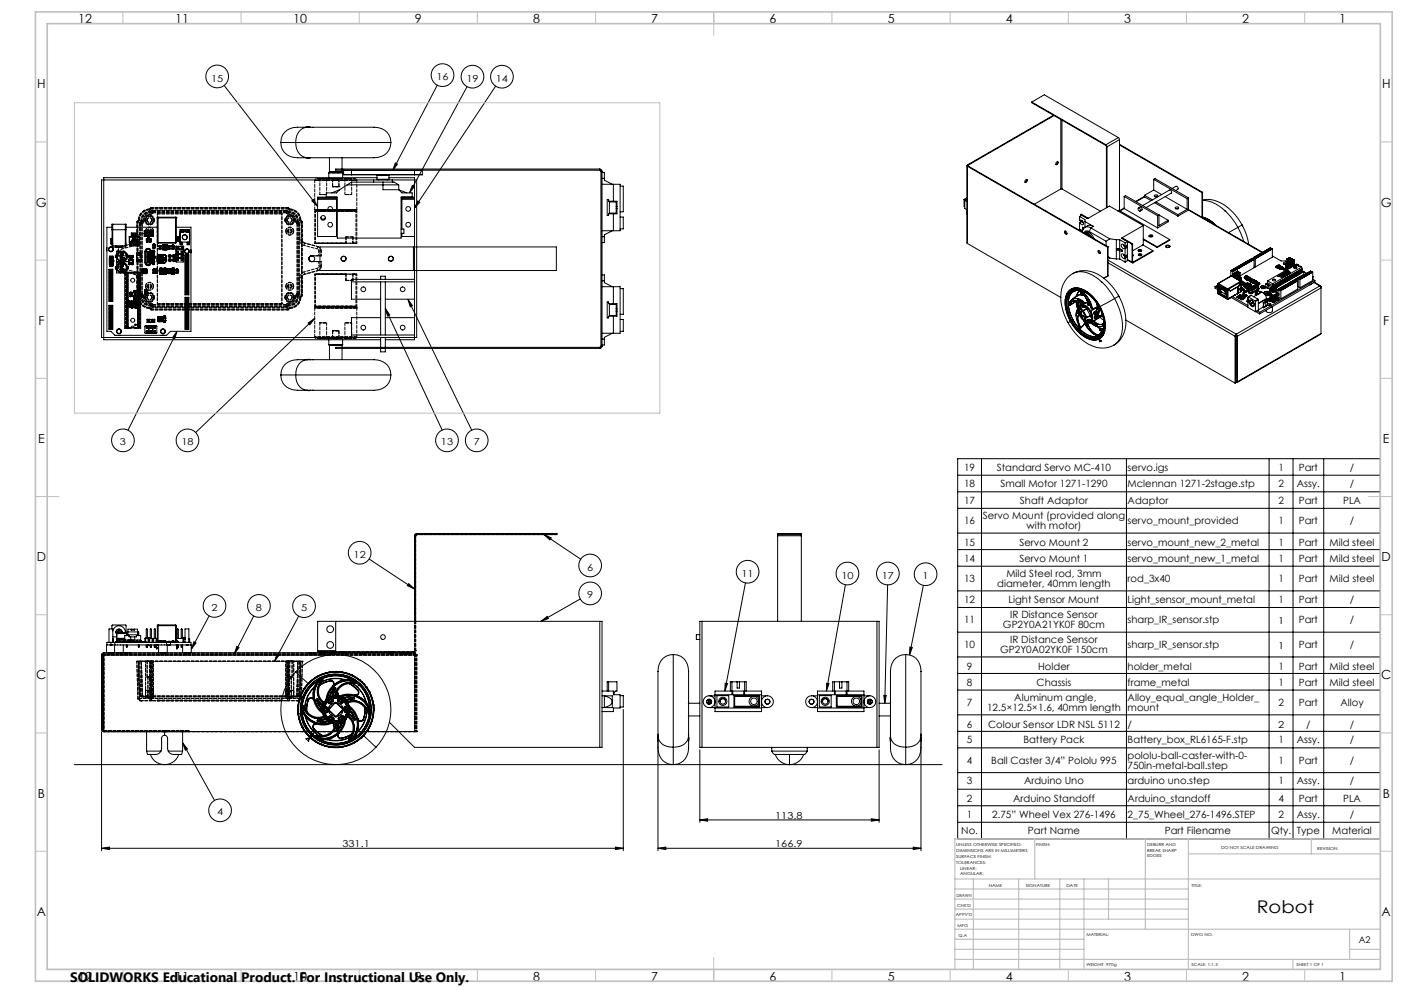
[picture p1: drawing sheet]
<svg xmlns="http://www.w3.org/2000/svg" width="594mm" height="420mm" viewBox="0 0 594 420" stroke-linecap="round" stroke-linejoin="round" font-family="sans-serif">
<defs><g id="words">
<text font-size="7.4" x="531.7" y="386.1">Robot</text>
<text font-size="5.8" x="29.7" y="415.3">SOLIDWORKS Educational Product. For Instructional Use Only.</text>
<g font-size="5.3">
<text x="33.1" y="9.9">12</text>
<text x="74.1" y="9.9">11</text>
<text x="124.1" y="9.9">10</text>
<text x="175.6" y="9.9">9</text>
<text x="225.6" y="9.9">8</text>
<text x="275.6" y="9.9">7</text>
<text x="325.6" y="9.9">6</text>
<text x="375.6" y="9.9">5</text>
<text x="425.6" y="9.9">4</text>
<text x="475.6" y="9.9">3</text>
<text x="525.6" y="9.9">2</text>
<text x="566.6" y="9.9">1</text>
<text x="15.7" y="37.4">H</text>
<text x="584.7" y="37.4">H</text>
<text x="15.2" y="87.4">G</text>
<text x="584.2" y="87.4">G</text>
<text x="16.2" y="137.4">F</text>
<text x="585.2" y="137.4">F</text>
<text x="16.1" y="187.4">E</text>
<text x="585.1" y="187.4">E</text>
<text x="15.5" y="237.4">D</text>
<text x="584.5" y="237.4">D</text>
<text x="15.4" y="287.4">C</text>
<text x="584.4" y="287.4">C</text>
<text x="16" y="337.5">B</text>
<text x="585" y="337.5">B</text>
<text x="15.5" y="387.4">A</text>
<text x="584.5" y="387.4">A</text>
<text x="33.1" y="414.9">12</text>
<text x="74.1" y="414.9">11</text>
<text x="124.1" y="414.9">10</text>
<text x="175.6" y="414.9">9</text>
<text x="225.6" y="414.9">8</text>
<text x="275.6" y="414.9">7</text>
<text x="325.6" y="414.9">6</text>
<text x="375.6" y="414.9">5</text>
<text x="425.6" y="414.9">4</text>
<text x="475.6" y="414.9">3</text>
<text x="525.6" y="414.9">2</text>
<text x="566.6" y="414.9">1</text>
</g>
<g font-size="4.2">
<text x="407.9" y="199">19</text>
<text x="421.7" y="199">Standard Servo MC-410</text>
<text x="477.1" y="199">servo.igs</text>
<text x="540.8" y="199">1</text>
<text x="549.5" y="199">Part</text>
<text x="571.1" y="199">/</text>
<text x="407.9" y="206">18</text>
<text x="423.3" y="206">Small Motor 1271-1290</text>
<text x="477.1" y="206">Mclennan 1271-2stage.stp</text>
<text x="540.8" y="206">2</text>
<text x="548.6" y="206">Assy.</text>
<text x="571.1" y="206">/</text>
<text x="407.9" y="213">17</text>
<text x="431.5" y="213">Shaft Adaptor</text>
<text x="477.1" y="213">Adaptor</text>
<text x="540.8" y="213">2</text>
<text x="549.5" y="213">Part</text>
<text x="568.2" y="213">PLA</text>
<text x="407.9" y="221.7">16</text>
<text x="415.8" y="219.6">Servo Mount (provided along</text>
<text x="477.1" y="221.7">servo_mount_provided</text>
<text x="540.8" y="221.7">1</text>
<text x="549.5" y="221.7">Part</text>
<text x="571.1" y="221.7">/</text>
<text x="434.3" y="223.9">with motor)</text>
<text x="407.9" y="230.9">15</text>
<text x="431.3" y="230.9">Servo Mount 2</text>
<text x="477.1" y="230.9">servo_mount_new_2_metal</text>
<text x="540.8" y="230.9">1</text>
<text x="549.5" y="230.9">Part</text>
<text x="562.5" y="230.9">Mild steel</text>
<text x="407.9" y="237.9">14</text>
<text x="431.3" y="237.9">Servo Mount 1</text>
<text x="477.1" y="237.9">servo_mount_new_1_metal</text>
<text x="540.8" y="237.9">1</text>
<text x="549.5" y="237.9">Part</text>
<text x="562.5" y="237.9">Mild steel</text>
<text x="425.8" y="244.1">Mild Steel rod, 3mm</text>
<text x="407.9" y="246.2">13</text>
<text x="421.9" y="248.3">diameter, 40mm length</text>
<text x="477.1" y="246.2">rod_3x40</text>
<text x="540.8" y="246.2">1</text>
<text x="549.5" y="246.2">Part</text>
<text x="562.5" y="246.2">Mild steel</text>
<text x="407.9" y="254.9">12</text>
<text x="426.7" y="254.9">Light Sensor Mount</text>
<text x="477.1" y="254.9">Light_sensor_mount_metal</text>
<text x="540.8" y="254.9">1</text>
<text x="549.5" y="254.9">Part</text>
<text x="571.1" y="254.9">/</text>
<text x="407.9" y="263.7">11</text>
<text x="427.4" y="261.6">IR Distance Sensor</text>
<text x="477.1" y="263.7">sharp_IR_sensor.stp</text>
<text x="549.5" y="263.7">Part</text>
<text x="571.1" y="263.7">/</text>
<text x="424.3" y="265.8">GP2Y0A21YK0F 80cm</text>
<text x="407.9" y="274.1">10</text>
<text x="427.4" y="272">IR Distance Sensor</text>
<text x="477.1" y="274.1">sharp_IR_sensor.stp</text>
<text x="549.5" y="274.1">Part</text>
<text x="571.1" y="274.1">/</text>
<text x="423.2" y="276.3">GP2Y0A02YK0F 150cm</text>
<text x="409.1" y="283.3">9</text>
<text x="439.2" y="283.3">Holder</text>
<text x="477.1" y="283.3">holder_metal</text>
<text x="540.8" y="283.3">1</text>
<text x="549.5" y="283.3">Part</text>
<text x="562.5" y="283.3">Mild steel</text>
<text x="409.1" y="290.3">8</text>
<text x="438.6" y="290.3">Chassis</text>
<text x="477.1" y="290.3">frame_metal</text>
<text x="540.8" y="290.3">1</text>
<text x="549.5" y="290.3">Part</text>
<text x="562.5" y="290.3">Mild steel</text>
<text x="409.1" y="298.6">7</text>
<text x="429.1" y="296.5">Aluminum angle,</text>
<text x="477.1" y="296.5">Alloy_equal_angle_Holder_</text>
<text x="540.8" y="298.6">2</text>
<text x="549.5" y="298.6">Part</text>
<text x="567.1" y="298.6">Alloy</text>
<text x="417.6" y="300.7">12.5×12.5×1.6, 40mm length</text>
<text x="477.1" y="300.7">mount</text>
<text x="409.1" y="307.7">6</text>
<text x="418.1" y="307.7">Colour Sensor LDR NSL 5112</text>
<text x="477.1" y="307.7">/</text>
<text x="552.6" y="307.7">/</text>
<text x="571.1" y="307.7">/</text>
<text x="409.1" y="314.3">5</text>
<text x="433" y="314.3">Battery Pack</text>
<text x="477.1" y="314.3">Battery_box_RL6165-F.stp</text>
<text x="540.8" y="314.3">1</text>
<text x="548.6" y="314.3">Assy.</text>
<text x="571.1" y="314.3">/</text>
<text x="409.1" y="323.1">4</text>
<text x="419.4" y="323.1">Ball Caster 3/4” Pololu 995</text>
<text x="477.1" y="321">pololu-ball-caster-with-0-</text>
<text x="540.8" y="323.1">1</text>
<text x="549.5" y="323.1">Part</text>
<text x="571.1" y="323.1">/</text>
<text x="477.1" y="325.2">750in-metal-ball.step</text>
<text x="409.1" y="331.8">3</text>
<text x="433.2" y="331.8">Arduino Uno</text>
<text x="477.1" y="331.8">arduino uno.step</text>
<text x="540.8" y="331.8">1</text>
<text x="548.6" y="331.8">Assy.</text>
<text x="571.1" y="331.8">/</text>
<text x="409.1" y="339.2">2</text>
<text x="428.6" y="339.2">Arduino Standoff</text>
<text x="477.1" y="339.2">Arduino_standoff</text>
<text x="540.8" y="339.2">4</text>
<text x="549.5" y="339.2">Part</text>
<text x="568.2" y="339.2">PLA</text>
<text x="409.1" y="345.8">1</text>
<text x="419.7" y="345.8">2.75” Wheel Vex 276-1496</text>
<text x="477.1" y="345.8">2_75_Wheel_276-1496.STEP</text>
<text x="540.8" y="345.8">2</text>
<text x="548.6" y="345.8">Assy.</text>
<text x="571.1" y="345.8">/</text>
<text x="406.7" y="352.8">No.</text>
<text x="434.9" y="352.8">Part Name</text>
<text x="492.8" y="352.8">Part Filename</text>
<text x="537.7" y="352.8">Qty.</text>
<text x="548.7" y="352.8">Type</text>
<text x="563.6" y="352.8">Material</text>
</g>
<g font-size="4.1">
<text x="89.3" y="34.5">15</text>
<text x="184.6" y="33.9">16</text>
<text x="197.3" y="34.6">19</text>
<text x="209.8" y="34.6">14</text>
<text x="50.7" y="188.4">3</text>
<text x="76.7" y="188.4">18</text>
<text x="186.5" y="188.4">13</text>
<text x="200.4" y="188.4">7</text>
<text x="149.6" y="235.9">12</text>
<text x="248.4" y="241.3">6</text>
<text x="313.7" y="243.9">11</text>
<text x="356" y="244.7">10</text>
<text x="373.1" y="244.7">17</text>
<text x="390.3" y="245">1</text>
<text x="248.4" y="253.1">9</text>
<text x="89.5" y="258.4">2</text>
<text x="108.3" y="258.4">8</text>
<text x="127.4" y="258.5">5</text>
<text x="540.7" y="263.8">1</text>
<text x="540.7" y="274.3">1</text>
<text x="540.7" y="308">2</text>
<text x="91.8" y="344.9">4</text>
<text x="328" y="346.2">113.8</text>
<text x="144.9" y="358.2">331.1</text>
<text x="328" y="358.2">166.9</text>
</g>
<text font-size="3.9" x="574.9" y="398.8">A2</text>
<g font-size="1.7">
<text x="404.6" y="357.8">UNLESS OTHERWISE SPECIFIED:</text>
<text x="438.4" y="357.8">FINISH:</text>
<text x="485.3" y="357.7">DEBURR AND</text>
<text x="516.6" y="359.2">DO NOT SCALE DRAWING</text>
<text x="557.3" y="359.3">REVISION</text>
<text x="404.6" y="360.3">DIMENSIONS ARE IN MILLIMETERS</text>
<text x="404.6" y="362.8">SURFACE FINISH:</text>
<text x="404.6" y="365.3">TOLERANCES:</text>
<text x="485.3" y="360.2">BREAK SHARP</text>
<text x="485.3" y="362.7">EDGES</text>
<text x="406.2" y="367.8">LINEAR:</text>
<text x="406.2" y="370.3">ANGULAR:</text>
<text x="418.3" y="375.2">NAME</text>
<text x="434" y="375.1">SIGNATURE</text>
<text x="451.2" y="375.1">DATE</text>
<text x="504.1" y="375.1">TITLE:</text>
<text x="404.6" y="379.3">DRAWN</text>
<text x="404.9" y="383.5">CHK'D</text>
<text x="404.4" y="387.6">APPV'D</text>
<text x="405.1" y="392">MFG</text>
<text x="459.6" y="395.7">MATERIAL:</text>
<text x="504" y="395.7">DWG NO.</text>
<text x="405.5" y="396.2">Q.A</text>
<text x="459.6" y="408.7">WEIGHT: 970g</text>
<text x="504.1" y="408.8">SCALE: 1:1.5</text>
<text x="548.5" y="408.8">SHEET 1 OF 1</text>
</g>
</g></defs>
<g fill="none" stroke="#000" stroke-width=".42">
<path d="M94.8 36.1l39.6 51.2M185 36l-18.8 36.1M197.6 36.7l-24.3 44.9M209.7 36.4l-34.3 51.6M129.4 53.7l1.5 .1M130.3 53.8h25.3a13.3 13.3 0 0 1 7.2 1.4 6.6 6.6 0 0 1 1.9 7.9 6.6 6.6 0 0 1-7.4 3.6h-27M130.3 53.8h-.2a16.6 16.6 0 0 0-8.6 1.3 6 6 0 0 0-2.7 5.2M130.3 53.8a5.6 5.6 0 0 0-5.2 6.5M131.4 53.7v.2M132.4 53.8v.1M436.5 43.2v.2l31.4 18.1M436.5 43.2l31.4 18"/>
<path d="M436.5 43.2l5.3-3.1 31.3 18.1M445.7 48.7l-36.4 21.1M446 48.9l-36.5 21M448.8 50.5v29.4M449.3 50.8v29.1M473.1 58.2l.5 .8M473.1 58.2l-5.2 3M473.6 59l-5.3 3.1M473.6 59v29.8M43.9 76.1h-.9v66.7h.9M43.9 76.1v66.7M43.9 76.1h114.2"/>
<path d="M118.8 60.3a7.1 7.1 0 0 0 8.7 6.4h2.8M118.8 60.3h6.3M125.1 60.3a5.7 5.7 0 0 0 5.2 6.4M125.1 60.3h40.2M130.9 66.7l-1.5 .1M131.4 66.6v.2M139.1 73.1h5.9M139.1 73.1v2.1M139.4 66.7v6.1M139.4 72.8l-.3 .3M144.6 72.8l.4 .3M144.7 72v.8h-5.3"/>
<path d="M144.7 66.7v4.8M145 73.1v2.1M145.4 73.8l3.3 .2M145.4 72.1h3.3M145.4 73.8h3.3M145.4 72.1v1.7M145.5 72l-.1 .1M146.9 78.2h21.8v2M146.9 78.2l-3.2 2M148.7 72v.1M148.7 73.8v.2M148.7 72.1h26.7"/>
<path d="M148.7 73.8h26.7M148.7 72.1v1.7M148.7 74h26.7M158.1 76.1h7.9M158.1 76.1v.9M159.3 74l.2 .1M159.5 75.8h5.1M159.5 75.2h-115.6v.9M159.5 74.1h5.1M159.5 74.1v1.7M160.2 76v.1M162 77h1a7 7 0 0 1 5.6 1.2"/>
<path d="M162 77v3.2h6.7M162 77h-13.3l-1.8 1.2M163.9 76v.1M164.6 75.2h10.8v.9M164.6 74.1v1.7M164.7 74l-.1 .1M166 76.1v.9M166 76.1h9.4M167.3 69l.8 .4-1.9 2.7zM174.4 78.4l.9 .5-2 2.7zM175.4 72v.1M175.4 73.8v.2"/>
<path d="M175.4 76.1h.9v66.7h-.9M175.4 72.1h3.3M175.4 73.8h3.3M175.4 72.1v1.7M175.4 76.1v7.7M178.6 72l.1 .1M178.7 73.8l-3.3 .2M178.7 72.1v1.7M253.8 72l.4 .4M253.8 71.5l.6 .3 .3 .6M253.8 71.5v.5M253.8 71.5h-111.8v.5h111.8"/>
<path d="M254.2 72.4v74M254.2 72.4h.5M254.7 72.9h1v2.5M254.7 72.4v74M254.7 77.9h7.7v19.7h-7.7M254.7 75.4h1M255.7 75.4v.8l3.3 1.7M259.5 77.9v7.2M262.4 78.7h1.3v10.9h-1.3M409.1 70l.2 33M409.3 69.8l-.2 .2 .2 .3M409.3 70.3v32.7"/>
<path d="M409.3 70.3l59.3 34.2M409.3 69.8l.2 .1M409.5 69.9v.3M409.5 70.2l-.2 .1M409.5 70.2l59.3 34.2M433.9 76.1l.4-.2a.69 .69 0 0 1 .2 .9 .69 .69 0 0 1-.9 .3zM434.3 75.9l-.1 .7-.6 .5M447 68.6l.4-.3a.69 .69 0 0 1 .2 .9 .69 .69 0 0 1-.9 .3zM447.4 68.3l-.1 .8-.6 .5M448.8 79.9h.5M448.8 79.9l-11.2 6.5M449.3 79.9l16.3 9.4"/>
<path d="M467.9 61.5l.2 .5M467.9 61.2l.4 .9M467.9 61.2v.3M468.1 62l.2 .1M468.1 62v25.9M468.3 62.1v25.6M473.6 61.3l34.9 20.2M473.6 61l35.2 20.3M488.1 75.9l14.1 8.1M488.1 75.9l.6-.4 14.1 8.2M488.1 75.9v4.5M495.9 79.7l1.7-.9a.85 .85 0 0 1 .7 1.3l-.9 .5"/>
<path d="M47.3 97.2h6M47.3 96.1h-2.1v44h1.7l1.7 1.7h21.8l1.7-1.7h8.7v-44h-6.2M47.7 94.8h-.4l.1 9.7M47.7 94.8v9.2h5.3v-9.2M47.7 94.8h5.3M53 94.8h.3v9.7h-1.8M53.3 96.1h13.3M55.8 98.9v.6M55.8 98.9v.7M55.8 98.9h2.1M55.8 99.5h.1M55.8 99.6v.2"/>
<path d="M55.8 99.3v.1M55.8 99.8h-.2v-1.3h2.5v1.3h-.3M55.8 99.8v.3M55.8 99.8h2M55.8 99.6h2M55.8 99.3h2M57.8 99.6v.2M57.8 99.3v.1M57.8 99.8v.3M57.9 99.5h-.1M57.9 98.9h.1M57.9 99.5h.1"/>
<path d="M57.9 98.9l-.1 .7M61.4 98.3h.1M61.4 99.3h.1M61.4 97.7h3v2.2h-3zM61.5 98.4v.8M61.5 98.3a.52 .52 0 0 1 .4 .5 .52 .52 0 0 1-.4 .5M61.5 98.4h-.2a.38 .38 0 0 0-.3 .5 .38 .38 0 0 0 .5 .3M61.5 97.8v.6M61.5 99.2v.7M62.1 97.8v2.1M62.3 97.7l-1.3-.1v2.4l1.3-.1M62.7 97.9h.1"/>
<path d="M62.7 98.3h.1M62.7 98.6h.1M62.7 98.5v.1M62.7 99.4v.3M62.7 99.8h.1M62.7 99.4h.1M62.7 99.2h.1M62.7 99.4v.4M62.7 97.9l.4 .2M62.7 97.9l.5 .2M62.7 98.5h.4M62.7 98.6v.1"/>
<path d="M62.7 99.2l.4 .1M62.7 98.9v.3M62.7 98.6l.1 .1M62.7 98.9l.5 .1M62.8 98.7h.1M62.8 98.9l.3 .3M62.8 99.5l.1 .3M62.8 99.5h.1M62.8 99.8h.1M62.9 99.4h.1M62.9 99.4l-.1 .1M62.9 99.4h.2"/>
<path d="M63.1 99.8h.1M63 99.7h.1M63.1 99.4h.1M63.1 99.3h.1M63.1 99.4l.1 .1M63.1 98.1l-.4 .1M63.1 98.5h.1M63.1 98.7h.1M63.1 98.5l.1 .2M63.1 99l.1 .2M63.1 99.1v.2M63.2 98.1h.1"/>
<path d="M63.2 99.5h.1M63.2 99.7h.1M63.2 99h.1M63.2 99.2h.1M63.2 99.5v.2M63.2 99.7l-.1 .1M63.5 97.7v-.2h1.3v2.5l-1.3-.1M63.7 97.8v2.1M64.3 98.4v.8M64.3 98.3a.52 .52 0 0 0-.4 .5 .52 .52 0 0 0 .4 .5M64.3 98.4l.5 .3-.5 .5M64.3 97.8v.6"/>
<path d="M64.3 99.2v.7M64.4 98.3h.1M64.4 99.3h.1M66.6 92.2l.2-.3 .1 .3M66.6 92.1h.1M66.6 92.2h8M66.8 92.2h.1M66.8 92.1l.1 10.5M66.9 92.2h-.3M66.9 92.1h-.1M74.3 92.2h.3M74.3 92.2v-.3l.3 .3"/>
<path d="M74.3 92.1h.1M74.3 92.2v10.4M74.3 92.1l.1 .1M74.3 92.1v.1M74.6 92.1h.1M76.1 99.5h.1M76.1 99.7h.1M76.2 97.1h1v1h-1zM76.2 98.3v4.1M76.3 97.7h.1M76.3 97.8l.1 .3M76.3 97.8h.7"/>
<path d="M76.3 97.7v.1M76.4 97.9v.4M76.4 97.8v.1M76.4 97.9h.5M76.4 97.7v.2M76.6 97.4v.1M76.6 97.4l-.3 .3M76.6 97.5l-.2 .2M76.6 97.5h.2M76.6 97.4h.2M76.8 97.4v.1M76.8 97.4l.2 .3"/>
<path d="M76.8 97.5l.1 .2M76.9 97.9v.4M76.9 97.8v.1M76.9 97.7h.1M76.9 97.7v.2M77 97.8l-.1 .3M77 97.7v.1M77.5 98.1h1.3M77.5 98.1l-1.3 .2M77.7 97.9v-.8h1v.8M77.9 97.8v.1M77.9 97.8h.5"/>
<path d="M77.9 97.8v-.3h.5v.3M78.4 97.8v.1M78.8 98.1l1.4 .2M79.2 97.1h1v1h-1zM79.3 97.7h.1M79.3 97.8l.1 .3M79.3 97.8h.7M79.3 97.7v.1M79.4 97.9v.4M79.4 97.8v.1M79.4 97.7v.2M79.4 97.9h.5"/>
<path d="M79.6 97.5l-.2 .2M79.6 97.4l-.3 .3M79.6 97.4v.1M79.6 97.5h.2M79.6 97.4h.2M79.8 97.4v.1M79.8 97.5l.1 .2M79.8 97.4l.2 .3M79.9 97.9v.4M79.9 97.8v.1M79.9 97.7h.1M79.9 97.7v.2"/>
<path d="M80 97.8l-.1 .3M80 97.7v.1M80.2 98.3h.1M80.2 98.3v4.1M80.2 99.7h.1M80.2 99.5h.1M131.9 85l.9-.6 1.6 2.9zM134.4 83.8v.5M134.4 84.3v15.7h8v-15.7M134.4 83.8h8M134.4 84.3h8M135.7 92a1.01 1.01 0 0 0 1 .7 1.01 1.01 0 0 0 1-.7"/>
<path d="M138.7 88.6h2M139.3 89.3h.8M142.4 83.8v.5M142.4 83.4v.4M143.7 80.2l-1.3 1.4h-4.4v1.8M143.7 80.2l-3.3 1.4M168.7 80.2l1.3 1.4h4.4v1.8M168.7 80.2l3.3 1.4M169.7 96.9h1.2v1.8h-1.2M170 83.8v.5M170 98.7v1.3h5.4M170 83.8h5.4"/>
<path d="M170 84.3h5.4M170 83.4v.4M170 84.3v12.6M175.4 83.8v.5M175.4 83.4h-5.7v17.3h-27v-17.3h-8.3v.4M175.4 84.3v58.5M176.8 85l.8 .5-2.2 2.5zM256.9 84.4h.6v.7h3.5v5.3h-3.5v.7h-.6zM257.8 85.4h2.9v4.7h-2.9zM259 97.6l-3.3 1.7v.8M259.5 90.4v7.2M260.7 87.3h.3"/>
<path d="M260.7 88.3h.3M262.4 91.8h1.3v5h-1.3M407.9 84.3l.5 .3M407.9 84.3v3l.3 .1M408.2 84.8l.9 .5M408.2 84.8v3.4l.9 .5M409.1 89.7v.8M409.1 84.2l-.9 .6M409.1 83.6l-1.2 .7M450.5 97.8a.66 .66 0 0 1 .9 .4 .66 .66 0 0 1-.5 .8l-.5-.6zM450.6 97.7l.1 .8 .6 .5-.6-.5zM456.7 91.6l2.3 1.3v3.2a2.78 2.78 0 0 1 3.6-.3"/>
<path d="M456.7 91.6v1.6l.3 .1M456.7 94.1v3.1l.3 .2M456.7 94.1l.3 .1M457 93.3a1.09 1.09 0 0 1 1.2 .5 1.09 1.09 0 0 1-.2 1.3l-.6-.2-.4-.7M457 97.4l.4-.2 .6 .5M457.2 90.7l3 1.7M457.2 90.7v.6M457.2 93.2v.6M457.2 97.3v.4M457.2 90.7l.2-.1 2.8 1.6M457.2 93.2l-.2 .1M457.2 97.2l-.2 .2"/>
<path d="M457.7 91l-1 .6M457.9 93.4l.5 .9-.5-.7M457.9 97.5v.2M457.9 93.6l-.9 .6M457.9 93.6l-.2-.1-1 .6M457.9 97.7l-.3 .2M457.9 97.7l-.6 .1M458 96.1l.6 .4M458 96.1l.3 .9M458 96.1l.4 .6M458.8 98.6a2.61 2.61 0 0 1 3.2 1.9M458.9 98.5a2.66 2.66 0 0 1 3.8 2.2l.1 .2"/>
<path d="M459 93.7l3.6 2.1M459.4 99h.8l1.2 1.1M460.2 92.4l9.2-5.2 14.3 8.2M460.2 92.2l-.2 .1M460.2 92.2v.2M460.9 97.9l-.6-.2a1.36 1.36 0 0 0-1.7 .8M460.9 97.9l7.1 4.1M461.5 96.4a2.12 2.12 0 0 0-2.4-.3 2.12 2.12 0 0 0-1.1 2.1M461.5 96.4l8 4.6M461.5 96.4l-.6 1.5M462.6 95.8l-1.1 .6M473.6 88.8l.3 .4"/>
<path d="M473.6 88.8l-.7 .4M473.9 89.2l21 12.1M473.9 89.2l-.5 .3M475.6 88l-1.9 1.1M475.6 83.1v5.1M475.6 83.1l14.2 8.1M475.6 88.2l14.2 8.2M475.6 83.1l.6-.4 14.1 8.2M475.6 88.2l-1.7 1M481.6 88a.66 .66 0 0 1 .9 .4 .66 .66 0 0 1-.5 .8l-.5-.6zM481.6 88l.7-.4a.86 .86 0 0 1 .8 1.3l-.7 .4M483.4 86.9l11.4-6.5a.86 .86 0 0 1 .7 1.3l-10.6 6.1"/>
<path d="M483.7 95.4l-9.2 5.3 2.5 1.4M483.7 95.4l-.1 8.2M484.2 83l-3.8 2.2M484.2 82.6v.7M484.2 82.6l3.4 1.9M484.2 83.3l2.8 1.6M484.2 83.3l-3.5 2M486.2 99.6a.85 .85 0 0 1 .9-.3 .85 .85 0 0 1 .6 .7 .84 .84 0 0 1-.9 .3 .84 .84 0 0 1-.6-.7zM487.7 99.9a.99 .99 0 0 0-1.5 .1 .95 .95 0 0 1 1.4 0M488.1 80.4l-3.9 2.2M488.1 80.4l3.4 1.9M488.4 82.7a.78 .78 0 0 1 .8-.3 .78 .78 0 0 1 .6 .6 .75 .75 0 0 1-.8 .3 .75 .75 0 0 1-.6-.6z"/>
<path d="M488.5 85.7l9.9 5.7M488.6 83.2h1M489.1 85.4l9.3 5.4M489.8 91.2v5.2M490.3 90.9l-.5 .3M490.3 90.9v4.5l3.9-2.2M490.3 90.9l3.9 2.3M493 83.2l9.2 5.3M494.2 93.2v.6l-4.4 2.6M497.2 87.8a.66 .66 0 0 1 .9-.3 .66 .66 0 0 1 .4 .7l-.8 .2-.5-.3zM497.5 88.3h.9M498.4 90.8v.6"/>
<path d="M502.2 88.5l-3.8 2.3M502.2 84v4.5M502.8 88.6l31.3 18.1M502.8 83.7l-.6 .3M502.8 83.7v5.1M502.8 88.8l-4.4 2.6M502.8 88.8l31.1 18M508.5 81.5v10.4M508.8 84.5a14.9 14.9 0 0 1 13.8 6.4l3.1 4.7M508.8 92.1a10 10 0 0 1 5 2.9M508.8 84.8a16.1 16.1 0 0 1 12.2 7.3l2.7 4.1M508.8 81.3l-.3 .2"/>
<path d="M508.8 81.3v11.2M510.5 93l1.7 1-1.6-.9M514.4 95.3a12.6 12.6 0 0 0-5.6-3.5l2.4 1 3.3 2.6M518 89.1l.6 .3M523.7 96.2l1.8-1.1a25 25 0 0 1 2.8 8.2M523.7 96.2l-4 2.2M523.7 96.2l2.5 5.9M45.2 104.7v1.4M46.1 113.9h1.6v13.5h-1.6zM46.2 117.5h1.4M46.2 118.8h1.4M46.2 115.8h1.4"/>
<path d="M46.2 115.4h1.4M46.2 117.1h1.4M46.2 119.2h1.4M46.2 109.1v2.8M46.2 114.1v1.3M46.2 115.8v1.3M46.2 117.5v1.3M46.2 119.2v1.3M46.2 109.1h.1M46.2 109.1h1.7M46.2 111.9h1.7M46.2 114.1h1.4"/>
<path d="M46.2 115.8l.4 .3M46.2 114.1l.4 .3M46.2 117.5l.4 .3M46.2 119.2l.4 .3M46.3 111.2h1.6M46.3 109.1l-.1 2.8M46.3 111.5h1.6M46.4 109.1v-.8h1.4v.8M46.5 112.1h.1M46.5 109h.1M46.5 111.9l-.1 .8h1.4v-.8M46.5 110.2h.1"/>
<path d="M46.5 110.4h.1M46.5 110.7h.1M46.5 110.7v.1M46.5 110.4l.3 .3 .2-.3M46.5 110.7l.5 .1M46.5 110.4l.2 .2 .3-.2M46.6 109l.2 .1M46.6 108.7v.1M46.6 112.2l1.1 .2M46.6 112.2h.1M46.6 109h.1M46.6 112v.1"/>
<path d="M46.6 116.8h.7M46.6 118.4h.7M46.6 116.1h.7M46.6 115.1h.7M46.6 108.8v.3M46.6 111.9v.3M46.6 114.4v.7M46.6 116.1v.7M46.6 117.8v.6M46.6 119.5v.6M46.6 108.8h1M46.6 109h1"/>
<path d="M46.6 112h1M46.6 112.2h1M46.6 115.1l-.4 .3M46.6 118.4l-.4 .4M46.6 114.4h.7M46.6 119.5h.7M46.6 117.8h.7M46.6 116.8l-.4 .3M46.7 110.1v.2v-.2M46.7 110.1h.1M46.7 108.8l.1 .3M46.8 111.9l-.2 .2"/>
<path d="M46.8 109.1h.1M46.8 111.9h.1M46.8 111.9l-.1 .3M47 110.1v.1M47 110.2h-.1M47 110.2h-.5M47 110h.1M47 110v.1M47 110.7h.1M47 110.4h.1M47 110l-.5 .2M47.2 110.7l.1 .1"/>
<path d="M47.2 110.4h.1M47.2 110.7h.1M47.2 110.3h.6M47.2 109.8l.1 .4M47.2 110.4l.5 .1-.5 .2M47.3 110.2h.1M47.3 109.9l.5 .2M47.3 109.8h.1M47.3 109.8l.5 .3M47.3 114.4v.7M47.3 116.1v.7M47.3 117.8v.6"/>
<path d="M47.3 119.5v.6M47.3 116.8l.3 .3M47.3 115.1l.3 .3M47.3 118.4l.3 .4M47.3 110.4l.5 .1M47.4 109.1h.1M47.4 111.9h.1M47.4 112v.2M47.4 104.7a.83 .83 0 0 1 .2 1.2 .83 .83 0 0 1-1.1 .2M47.4 109v.1M47.4 111.9v.1M47.4 109h.2"/>
<path d="M47.4 112l.2 .1M47.4 101.2h-.3v1.6h.6M47.4 104.5a1.06 1.06 0 0 0-1.5 .9 1.06 1.06 0 0 0 1.4 1 1.06 1.06 0 0 0 .4-1.7l-.3-.2M47.4 100.8h-.5v2.4h.5M47.4 104.5h1.7M47.4 103.6h.3M47.4 108.8v.2M47.6 108.7v.1M47.6 112.2l.1 .2M47.6 112.2h.1M47.6 109h.1M47.6 112v.1"/>
<path d="M47.6 112.1h.1M47.6 108.8v.3M47.6 111.9v.3M47.6 114.1v1.3M47.6 115.8v1.3M47.6 117.5v1.3M47.6 119.2v1.3M47.6 114.1l-.3 .3M47.6 117.5l-.3 .3M47.6 115.8l-.3 .3M47.6 119.2l-.3 .3M47.7 108.6l-.1 .1"/>
<path d="M47.7 108.6l-1.1 .1M47.7 109h.1M47.7 112v.1M47.7 108.6v.5M47.7 111.9v.5M47.8 110.1h.1M47.8 110.7l-.1 .1M47.8 110.7h.1M47.8 110.5h.1M47.8 110.4h.1M47.8 110.3v.1M47.8 110.7l-.5 .1"/>
<path d="M47.8 110.6l-.5 .1M47.9 111.9h.1M47.9 109.1v2.8M47.9 109.1h-1.6M49 104v.2h2.7v-.2M49.1 108.6l-.2 .2h.4M49.1 113.5l-.2 .1h.4M49.1 113.5h.2M49.1 113h.2M49.1 108.2v.4M49.1 113v.5M49.1 108.2h.2"/>
<path d="M49.1 108.6h.2M49.1 104.2v.4h2.4v-.4M49.3 104.6h.1M49.3 104.6h2.1M49.3 109.1l1.5 1.5M49.3 108h-.4l.2 .2M49.3 113.9l1.5 1.5M49.3 112.9h-.4l.2 .1M49.3 106.2h3.4l1 1v2.4l-1 1h-3.4zM49.3 107.9h-.5v1h.5M49.3 112.7h-.5v1.1h.5M49.4 113.3a2.1 2.1 0 0 1 2.1-2.2 2.1 2.1 0 0 1 2.1 2.2"/>
<path d="M49.4 113.3h.2M49.4 113.3a2.1 2.1 0 0 0 2.1 2 2.1 2.1 0 0 0 2.1-2M49.4 108.4a2.1 2.1 0 0 1 2.1-2.1 2.1 2.1 0 0 1 2.1 2.1M49.4 108.4h.2M49.4 108.4a2.1 2.1 0 0 0 2.1 2.1 2.1 2.1 0 0 0 2.1-2.1M50.8 111.4a1.93 1.93 0 0 0-1.2 1.8 1.93 1.93 0 0 0 1.2 1.9M50.8 111.4a1.97 1.97 0 0 1 2.6 1.9M50.8 106.6a1.93 1.93 0 0 0-1.2 1.8 1.93 1.93 0 0 0 1.2 1.9M50.8 106.6a1.93 1.93 0 0 1 2.6 1.8M50.8 106.2l-1.5 1.6M50.8 111l-1.5 1.6M50.8 106.6v3.7"/>
<path d="M50.8 111.4v3.7M50.9 113.3l.4-.6v.9l-.4-.2M50.9 108.5l.4-.6v.9l-.4-.2M50.9 114.1l.4-.3v1zM50.9 109.3l.4-.3v1zM51 111.7h.5l-.5 .3 .2 .4 .4-.2-.2 .3-.4-.1zM51 106.9h.5l-.5 .3 .1 .4 .5-.2-.2 .3-.4-.2zM51.2 112.9v.4h-.3zM51.2 108.1v.4h-.3zM51.4 104.6h.1M51.5 112.7l.5 .1-.3 .8 .2-.8zM51.5 107.9l.5 .1z"/>
<path d="M51.5 107.1h.1M51.6 113.9l.4 .2-.4 .1 .3 .1-.1 .5-.3-.4zM51.6 109.1l.4 .1h-.4l.4 .5-.2 .3zM51.8 106.8l.4 .2-.4 .6 .4 .1h-.5l.4-.7-.4 .1zM51.8 111.6l.4 .2-.4 .6 .4 .1h-.5l.4-.7h-.4zM52 108l-.4 .8zM52 112.7v.1M52.1 113.9l.3 .8 .3-.8-.2 .9zM52.1 109l.3 .9 .3-.9-.2 1zM52.2 106.2l1.5 1.6M52.2 111l1.5 1.6M53 115.2l.7-.7v-2.4l-1-1.1h-3.4v4.4h3.5"/>
<path d="M53 102.8h.3M53 103.6h.3M53.2 119.4l.4 .4M53.2 117.7l.4 .4M53.2 116l.4 .4M53.2 117.7h.3M53.2 116h.3M53.2 119.4h.3M53.4 113.3a1.93 1.93 0 0 1-2.6 1.8M53.4 113.3h.2M53.4 108.4a1.97 1.97 0 0 1-2.6 1.9M53.4 108.4h.2"/>
<path d="M53.6 119.2v.7M53.6 119.1v.1M53.6 118.9l-.4 .5M53.6 117.5v.7M53.6 117.4v.1M53.6 117.2l-.4 .5M53.6 116.4v.1M53.6 116.2v.1M53.6 119.2v.4M53.6 117.5v.4M53.6 119.9h.1M53.6 118.2h.1"/>
<path d="M53.6 116.5h.1M53.6 117.2h.1M53.6 118.9h.1M53.6 118.9h.3M53.6 119.9h.3M53.6 118.2h.3M53.6 117.2h.3M53.6 115.8h.3M53.6 116.5h.3M53.6 115.8v.4M53.6 115.8v.7M53.6 117.2v1"/>
<path d="M53.6 118.9v1M53.7 109.1l-1.5 1.5M53.7 108h.4l-.2 .2M53.7 113.9l-1.5 1.5M53.7 112.9h.4l-.2 .1M53.7 113.5h.2M53.7 113h.2M53.7 107.9h.5v1h-.5M53.7 112.7h.5v1.1h-.5M53.7 108.2h.2M53.7 108.6h.2M53.7 115.8l-.3 .1 .2 .3"/>
<path d="M53.9 118.9a.57 .57 0 0 0-.8 .5 .57 .57 0 0 0 .8 .5M53.9 117.2a.57 .57 0 0 0-.8 .5 .57 .57 0 0 0 .8 .5M53.9 108.6l.2 .2h-.4M53.9 113.5l.2 .1h-.4M53.9 115.8l-.5-.2-.2 .4M53.9 119.9h.1M53.9 118.2h.1M53.9 116.5h.1M53.9 117.2h.1M53.9 108.2v.4M53.9 113v.5M53.9 115.8v.7"/>
<path d="M53.9 117.2v1M53.9 118.9v1M53.9 118.9h.1M54 115.6a.56 .56 0 0 0-.7-.1 .56 .56 0 0 0-.2 .8 .56 .56 0 0 0 .8 .2M54 115.3h4.3M54 115.3v23.4M54 115.3l.2 .1M54.2 115.4h4M54.2 115.4v23.2M54.4 110.2v1.1M54.4 110.2h2M54.4 111.3h2"/>
<path d="M54.4 110.2l.1 .1M54.5 111.2l-.1 .1M54.5 108.6v.1M54.5 108.6h.4M54.5 108v.1M54.5 108l.4 .1M54.5 108.1h.4M54.5 108.7h.4M54.5 108h.4M54.5 108.1v.5M54.5 108v.7M54.6 115.2v.1"/>
<path d="M54.6 111.7h.3M54.6 111.3h.3v.7h-.3zM54.6 110h.1M54.6 111.5h.1M54.6 109.8h.3M54.6 109.8h.1M54.6 111.7h.1M54.6 111.5h.3M54.6 110h.3M54.7 100.1h4.3M54.7 102.4h4.3M54.7 100.1l.1 .2"/>
<path d="M54.7 100.1v2.3M54.8 100.3h4M54.8 100.3v2M54.8 102.3h4M54.8 102.3l-.1 .1M54.9 108.6h.1M54.9 108.1h.1M54.9 108.6l-.4 .1M54.9 110.1l-.3 .1v-.7h.3v.7M54.9 110.1v.1M54.9 110h.1M54.9 111.5h.1"/>
<path d="M54.9 109.8h.1M54.9 111.7h.1M54.9 108.6v.1M54.9 108v.6M54.9 108.7h.2M54.9 108.6h1M54.9 108.1h1M54.9 108h.2M55 103.7h.6M55 103.1v.6M55 103v.1M55.1 102.8v.2"/>
<path d="M55.1 103.2h.4zM55.1 103.6l-.1 .1M55.1 102.7h-.3v1.3h1v-1.3h-.3M55.1 102.4v.4M55.1 103v.6M55.1 103h.4M55.1 102.8h.4M55.1 103.6h.4M55.1 103h-.1M55.1 108.6h.1M55.1 108v.1M55.1 108.6v.1"/>
<path d="M55.1 108h.1M55.1 108.7h.1M55.1 108v.7M55.2 110h.1M55.2 109.8h.3M55.2 109.8h.1M55.2 110h.3M55.5 110.1v.1M55.5 110.1l-.3 .1v-.7h.4l-.1 .7M55.5 110h.1M55.5 109.8h.1M55.5 110.1l.1 .1"/>
<path d="M55.5 102.8v.2M55.5 103.6l.1 .1M55.5 103h.1M55.5 102.4v.4M55.5 103v.6M55.6 103v.7M55.6 108v.7M55.6 108.7h.3M55.6 108h.3M55.7 108.6h.1M55.7 108.1h.1M55.7 108v.1"/>
<path d="M55.7 108.6v.1M55.8 111.7h.4M55.9 111.3h.3v.7h-.4zM55.9 110h.1M55.9 111.5h.1M55.9 109.8h.3M55.9 109.8h.1M55.9 111.7h.1M55.9 108.6h.1M55.9 108.1h.1M55.9 108.7h.3M55.9 108.6v.1"/>
<path d="M55.9 108v.1M55.9 108h.3M55.9 101.4h.4l-.3 .1v.6zM55.9 108.1v.5M55.9 111.5h.3M55.9 110h.3M55.9 108.6l.3 .1M56 101.7h.2M56.2 110.1l-.3 .1-.1-.7h.4v.7M56.2 110.1v.1M56.2 110h.1M56.2 111.5h.1"/>
<path d="M56.2 109.8h.1M56.2 111.7h.1M56.2 108l-.3 .1M56.2 101.7v.1M56.2 108.7h.1M56.2 108h.1M56.3 100.5l.4 .1h-.4l.1 .4 .3-.1-.3 .2zM56.3 108v.7M56.3 111.2l.1 .1M56.4 101.4l.4 .2-.1 .4-.3 .1zM56.4 110.2v1.1M56.4 110.2l-.1 .1"/>
<path d="M56.4 101.5l.3 .1v.4zM56.5 103.7h.6M56.6 102.8v.2M56.6 103.2h.5zM56.6 103.6l.5 .1M56.6 103.6l-.1 .1M56.6 103l-.1 .7M56.6 102.7h-.3v1.3h1v-1.3h-.2M56.6 102.4v.4M56.6 103v.6M56.6 103h.5M56.6 102.8h.5"/>
<path d="M56.9 100.9h.1M57 100.7l.2 .3-.3-.1M57 100.5v.2M57.1 101.4v.2M57.1 102.8v.2M57.1 103v.1M57.1 102.4v.4M57.1 103v.7M57.1 102.1h.1M57.1 101.4h.1M57.2 101.4v.7M57.2 100.5h-.3l.1 .2"/>
<path d="M57.2 100.5h.1M57.6 101.8l-.1 .2M57.6 101.8l-.2-.3 .1 .5M57.7 101.8l-.1-.4-.3 .1 .2 .6M57.7 101.8l-.2 .3M57.7 115.2v.1M57.8 107.8v2M57.8 107.8v.1M57.8 107.8h2M57.8 109.8h2M57.8 107.9v1.8M57.8 109.7v.1"/>
<path d="M57.8 109.7l2 .1M58 109.9v.2M58 110.6h.3M58 107h.3M58 107v.7M58 109.9v.7M58 109.9v.1M58 107v.1M58 107.7h.3M58 109.9h.3M58 107.5v.2M58 110.1h.1"/>
<path d="M58 107.5h.1M58 110.2h.1M58 107.1v.1M58 110.4l.3 .2M58 110.4v.2M58 107.6v.1M58 107.2v.3M58 110.2v.2M58 110.1h.2M58 107.5h.2M58 107.4h.2M58 107.2h.2"/>
<path d="M58.1 103.1v.6M58.1 103.7h.6M58.1 103v.1M58.1 102.8v.2M58.1 103.2h.5zM58.1 103.6v.1M58.1 102.7h-.2v1.3h1v-1.3h-.3M58.1 102.4v.4M58.1 103v.6M58.1 103h.5M58.1 102.8h.5M58.1 103.6h.5"/>
<path d="M58.1 103h.1M58.2 115.4v23.2M58.2 107.5v.2M58.2 109.9v.2M58.2 110.1h.1M58.2 107.5h.1M58.2 110.2h.1M58.2 107.1v.1M58.2 107.6l.1 .1M58.3 109.9l-.1 .1M58.3 107l-.1 .1M58.3 109.9v.7"/>
<path d="M58.3 107v.7M58.3 115.6a.57 .57 0 0 1 .8 0 .57 .57 0 0 1 .1 .7 .57 .57 0 0 1-.8 .2M58.3 119.9h.1M58.3 118.2h.1M58.3 116.5h.1M58.3 117.2h.1M58.3 115.3v23.4M58.3 115.3l-.1 .1M58.3 118.9h.1M58.3 118.9h.4M58.3 119.9h.4M58.3 118.2h.4"/>
<path d="M58.3 117.2h.4M58.3 115.8h.4M58.3 116.5h.4M58.3 115.8l.4-.2 .4 .4M58.3 115.8v.7M58.3 117.2v1M58.3 118.9v1M58.4 109.9l.1 .2M58.4 109.9l.1 .1M58.4 107l.1 .1M58.4 110.6h.3M58.4 107h.3"/>
<path d="M58.4 117.2a.58 .58 0 0 1 .9 .5 .58 .58 0 0 1-.9 .5M58.4 118.9a.58 .58 0 0 1 .9 .5 .58 .58 0 0 1-.9 .5M58.4 107v.7M58.4 109.9v.7M58.4 107.7h.3M58.4 109.9h.3M58.5 107.5l-.1 .2M58.5 110.1h.1M58.5 107.5h.1M58.5 110.2h.1M58.5 107.1v.1M58.5 110.4l.2 .2"/>
<path d="M58.5 110.4l-.1 .2M58.5 107.6l-.1 .1M58.5 107.2v.3M58.5 110.2v.2M58.5 110.1h.2M58.5 107.5h.2M58.5 107.4h.2M58.5 107.2h.2M58.6 102.8v.2M58.6 103l.1 .7M58.6 103.6l.1 .1M58.6 103h.1"/>
<path d="M58.6 115.8l.3 .1-.2 .3M58.6 102.4v.4M58.6 103v.6M58.7 107.5v.2M58.7 109.9v.2M58.7 110.1h.1M58.7 107.5h.1M58.7 110.2h.1M58.7 107.1v.1M58.7 107.6v.1M58.7 109.9v.1M58.7 107v.1"/>
<path d="M58.7 109.9v.7M58.7 107v.7M58.7 119.9h.1M58.7 118.2h.1M58.7 116.5h.1M58.7 115.8v.4M58.7 117.2h.1M58.7 115.8v.7M58.7 117.2v1M58.7 118.9v1M58.7 118.9h.1M58.7 118.9l.4 .5"/>
<path d="M58.7 119.1v.1M58.7 119.2v.7M58.7 117.2l.4 .5M58.7 117.4v.1M58.7 117.5v.7M58.7 116.2v.1M58.7 116.4v.1M58.7 117.5v.4M58.7 119.2v.4M58.8 117.7h.3M58.8 116h.3M58.8 119.4h.3"/>
<path d="M58.8 100.3v2M58.8 102.3l.2 .1M58.9 107.5v.2M58.9 109.9v.2M58.9 110.1h.1M58.9 107.5h.1M58.9 110.2h.1M58.9 109.9v.1M58.9 107v.1M58.9 107.1v.1M58.9 110.6h.2M58.9 107.6v.1"/>
<path d="M58.9 110.6v-.8l-.1 .8h.4M58.9 107v.8l-.1-.9 .4 .1M58.9 109.9h.1M58.9 107.7h.1M58.9 110.1h.2M58.9 107.5h.2M58.9 109.9h.2M58.9 107.4h.2M58.9 107.2h.2M58.9 107h.2M59 100.1l-.2 .2M59 100.1v2.3"/>
<path d="M59.1 107.5v.2M59.1 109.9v.2M59.1 110.1h.1M59.1 107.5h.1M59.1 110.2h.1M59.1 107.1v.1M59.1 107.6v.1M59.1 109.9v.1M59.1 107v.1M59.1 107l.1 .7M59.1 117.7l-.4 .4M59.1 119.4l-.4 .4"/>
<path d="M59.1 116l-.4 .4M59.1 107.7h-.2M59.2 109.9l-.1 .7M59.3 109.9v.1M59.3 107v.1M59.3 110.6h.2M59.3 110.6v-.8v.8h.3M59.3 107v.8v-.8h.3M59.3 107.7h.2M59.3 109.9h.2M59.3 107h.2M59.3 107.5v.2"/>
<path d="M59.3 109.9v.2M59.3 110.1h.1M59.3 107.5h.1M59.3 110.2h.1M59.3 107.1v.1M59.3 107.6v.1M59.3 110.1h.2M59.3 107.5h.2M59.3 107.4h.2M59.3 107.2h.2M59.5 107.5v.2M59.5 109.9v.2"/>
<path d="M59.5 110.1h.1M59.5 107.5h.1M59.5 110.2h.1M59.5 107.1v.1M59.5 107.6v.1M59.5 109.9v.1M59.5 107v.1M59.5 107l.1 .7M59.6 109.9l-.1 .7M59.8 107.8v2M59.8 107.8l-2 .1M60.1 115.2h.1"/>
<path d="M60.1 114.2h.1M60.1 115.2h.4M60.1 114.2v1M60.1 114.4l2.1 .1M60.1 114.2h.4M60.1 114.4l.1 .1M60.2 115.3h.1M60.2 115.6l.1 .1M60.2 115.6h.1M60.2 115.3v.3M60.2 114.2h.1M60.2 113.9v.3"/>
<path d="M60.2 113.8v.1M60.2 115l-.1 .1M60.3 115.7h.1M60.3 113.7h.1M60.3 113.7l-.1 .1M60.3 115.3v.4M60.3 113.8v.4M60.3 113.8h-.1M60.3 113.7v.1M60.3 113.8h.1M60.3 115.3h.1M60.3 114.2h.1"/>
<path d="M60.4 115.3h.1M60.4 115.3v.4M60.4 115.7h.1M60.4 114.2h.1M60.4 113.8v.4M60.4 113.8h.1M60.4 113.7v.1M60.4 113.7l.1 .2M60.5 115.2l-.1 .1M60.5 115.2v.1M60.5 115.3v.3M60.5 115.6l-.1 .1"/>
<path d="M60.5 114.2h.1M60.5 113.9v.3M60.5 115.2h.1M60.5 115.2h.2M60.5 114.3h.2M60.5 114.2v.3M60.5 115v.2M60.6 114.6v.2M60.6 114.8l.1 .1M60.6 114.6l.1 .1M60.7 114.8h-.1M60.7 114.8h.1"/>
<path d="M60.7 114.7h.1M60.7 114.6h-.1M60.7 114.5l-.1 .1M60.7 114.6h.1M60.7 114.5l.1 .1M60.7 115.2l.1 .1M60.7 115.3h.1M60.7 115.2v.1M60.7 115.6l.1 .1M60.7 115.6h.1M60.7 115.3v.3M60.7 114.2h.1"/>
<path d="M60.7 113.9v.3M60.7 113.8v.1M60.7 114.8v.1M60.7 115.2h.1M60.7 115.2h.3M60.7 114.2v.3M60.7 115v.2M60.7 114.2h.3M60.8 115.7h.1M60.8 113.7h.1M60.8 114.6h.1M60.8 113.7l-.1 .1"/>
<path d="M60.8 115.3v.4M60.8 114.2h-.1M60.8 113.8v.4M60.8 113.8h-.1M60.8 113.7v.1M60.8 113.8h.2M60.8 115.7h.2M60.8 115.3h.2M60.8 114.2h.2M60.8 113.7h.2M61 115.3h.1M61 115.3v.4"/>
<path d="M61 115.7h.1M61 114.2h.1M61 113.8v.4M61 113.8h.1M61 113.7v.1M61 115.2v.1M61 115.3v.3M61 115.6v.1M61 113.9v.3M61 115.2h.1M61 115.2h.3M61 114.3h.3"/>
<path d="M61 113.8v.1M61 114.2v.3M61 115v.2M61 115.6h.1M61.1 114.6v.3M61.1 114.5v.4M61.3 115.2v.1M61.3 115.3h.1M61.3 115.6v.1M61.3 115.6h.1M61.3 115.3v.3M61.3 114.2h.1"/>
<path d="M61.3 113.9v.3M61.3 113.8v.1M61.3 115.2h.1M61.3 115.2h.3M61.3 114.2v.3M61.3 115v.2M61.3 114.2h.3M61.3 115.7h.1M61.3 113.7h.1M61.3 113.7v.1M61.3 115.3v.4M61.3 113.8v.4"/>
<path d="M61.3 113.8h.1M61.3 113.8h.2M61.3 115.7h.2M61.3 115.3h.2M61.3 114.2h.2M61.3 113.7h.2M61.5 106.4h.1M61.5 111h.1M61.5 111a1.23 1.23 0 0 0 1.2 1.3 1.23 1.23 0 0 0 1.2-1.3M61.5 106.4v4.6M61.5 115.3h.1M61.5 115.3v.4"/>
<path d="M61.5 115.7h.1M61.5 114.2h.1M61.5 113.8v.4M61.5 113.8h.1M61.5 113.7v.1M61.5 113.7l.1 .1M61.5 106.4h.3M61.5 111h.3M61.5 111a1.16 1.16 0 0 0 1.2 1.2 1.16 1.16 0 0 0 1.2-1.2M61.6 115.2l-.1 .1M61.6 115.2v.1M61.6 115.3v.3"/>
<path d="M61.6 115.6l-.1 .1M61.6 114.2h.1M61.6 113.9v.3M61.6 115.2h.1M61.6 114.3h.2M61.6 115.2h.2M61.6 114.9h.1M61.6 114.5h.1M61.6 113.8v.1M61.6 114.2v.7M61.6 115v.2M61.6 115.6h.1"/>
<path d="M61.6 114.8h.1M61.7 105.4a1.32 1.32 0 0 1 1.5-.3 1.32 1.32 0 0 1 .8 1.3v4.6a1.32 1.32 0 0 1-1.3 1.4 1.32 1.32 0 0 1-1.4-1.4v-4.6zM61.8 114.2h.1M61.8 113.9v.3M61.8 113.8v.1M61.8 115.2l.1 .1M61.8 115.3h.1M61.8 115.2v.1M61.8 115.6l.1 .1M61.8 115.6h.1M61.8 115.3v.3M61.8 115.2h.1"/>
<path d="M61.8 115.2h.4M61.8 114.2h.4M61.8 115.6v.1M61.8 114.2v.3M61.8 115v.2M61.8 113.7h.1M61.8 115.7h.1M61.8 111a.83 .83 0 0 0 .9 .9 .83 .83 0 0 0 .8-.9M61.8 106.4v4.6M61.8 113.7v.1M61.9 114.2h-.1M61.9 113.8h-.1"/>
<path d="M61.9 113.8v.4M61.9 113.7v.1M61.9 115.3v.4M61.9 115.7h.1M61.9 113.8h.1M61.9 115.3h.1M61.9 114.2h.1M61.9 113.7h.1M61.9 101.1v.9h2v-.9M61.9 101.1h.1M61.9 101.1h2M61.9 101.1l.1 1.4h.5v-.5h-.5"/>
<path d="M62 114.2h.1M62 113.8v.4M62 113.8h.1M62 113.7v.1M62 113.7l.1 .1M62 115.3h.1M62 115.3v.4M62 115.7h.1M62.1 113.9v.3M62.1 115.3v.3M62.1 115.6l-.1 .1M62.1 115l.1 .1"/>
<path d="M62.1 113.8v.1M62.1 115.6h.1M62.1 102.1v.1M62.1 102.2h.1M62.1 102.2l-.1 .2h.5l-.1-.2M62.1 102.1h.3M62.1 102v.1M62.2 114.2h.1M62.2 115.2h.1M62.2 115h-2.1M62.2 114.2v1M62.2 114.4l-.1 .1"/>
<path d="M62.3 111.1h.1M62.3 109.1h.1M62.3 108.4h.1M62.3 108.4h.7M62.4 107.2h.1M62.3 107.7h.1M62.3 108.4h.6M62.3 108h.1M62.4 106.8l.1 .1M62.4 108h.1M62.4 107.7h-.1M62.4 111.1h.3"/>
<path d="M62.4 110.9l-.1 .2M62.4 102.1v.1M62.4 102.2h.1M62.4 109.8h.6M62.4 109.8l.3 .2M62.4 109.1h.1M62.4 109.3v.2M62.4 109.5h.5M62.4 110.3v.2M62.4 110.5h.3M62.4 108.7l.1 .1M62.4 108.7h.1"/>
<path d="M62.4 109.9l.3 .1M62.4 109.8v.1M62.4 109.4h.1M62.4 109.4h.6M62.4 110.4h.1M62.4 110.4l.3 .1M62.4 102v.1M62.4 109.9h.1M62.4 110.3v.1M62.4 110.9v.1M62.4 106.6h.1M62.4 106.6v.2"/>
<path d="M62.5 110.7h.1M62.5 110.7l-.1 .2M62.5 106.6l-.1 .2M62.5 106.6h.1M62.5 106.9h.1M62.5 110.8l-.1 .1M62.5 108.9h.1M62.5 110.7h.3M62.6 106.9h-.1M62.6 108.8l-.1 .1M62.6 107.2l.1 .2M62.6 106.8v.1"/>
<path d="M62.7 106.9h-.2M62.7 108.8h-.1M62.7 101v-.5h.4v.5M62.7 105.5l.6 .3 .2 .6M62.7 105.2v.3M62.7 105.2a1.21 1.21 0 0 1 1.2 1.2M62.7 105.5l-.5 .2-.4 .7M62.7 105.2a1.14 1.14 0 0 0-1.2 1.2M62.7 107.4l.1 .1M62.7 109.2l.3 .1M62.7 109.2l-.3 .1M62.7 110.2l.3 .1"/>
<path d="M62.7 110.2l-.3 .1M62.7 107.2v.2M62.7 108.6l-.3 .1M62.7 108.7v.1M62.7 109.3l-.3 .1M62.7 109.3l.3 .1M62.7 110.3h-.3M62.7 110.3h.3M62.7 105.1a1.27 1.27 0 0 1 1.2 1.3M62.7 105.1v.1M62.7 105.1a1.21 1.21 0 0 0-1.2 1.3M62.7 108.6v.1"/>
<path d="M62.7 111l.1 .1M62.7 111.1h.1M62.7 111h.1M62.7 106.6l-.1 .2M62.7 107.4h.1M62.7 107.8l.3 .2M62.7 107.8l-.3 .2M62.8 100.8v.2M62.8 100.8h.1M62.8 100.7h.2M62.8 100.9h.2M62.8 106.7h.1"/>
<path d="M62.8 106.7h.2M62.8 108.7l-.2 .2M62.8 108.6l.2 .2M62.8 100.7v.1M62.8 101v.1M62.8 107.8l.2 .2M62.8 106.7l-.1 .2M62.8 110.7l.2 .1M62.8 110.8h.1M62.8 108.2l.2 .2M62.8 107.4h.1M62.9 110.8l.1 .3"/>
<path d="M62.9 108.2h.1M62.9 108.2h-.1M62.9 106.6l.1 .3M62.9 106.6h.1M62.9 106.6h-.2M62.9 110h-.2M62.9 109.5h.1M62.9 106.9h.1M63 111.1h.1M63 109.8v.1M63 110h-.1M63 106.7l-.1 .2"/>
<path d="M63 110.3h.1M63 110.5h-.3M63 107.2l-.1 .2M63 109.9l-.3 .1M63 109.4h.1M63 110.4h.1M63 110.4l-.3 .1M63 110.3v.1M63 106.7h.1M63 109.9h.1M63 110.9v.2M63 110.8v.1"/>
<path d="M63 108.4h.1M63 107.1h.1M63 107.1l-.2 .4M63 107.7h.1M63 108h.1M63 108.8l-.5-.2v.3M63 108.8h.1M63 109.3v.1M63 109.4v.1M63 110.4v.1M63 107.7h-.6M63 107.1l-.6 .1"/>
<path d="M63 109.9v.1M63 100.8v.2M63 100.8h.1M63 100.7v.1M63 101v.1M63.3 102v.5h.5v-.5M63.4 102.1v.1M63.4 102.2h.1M63.4 102.1h.3M63.4 102.2l-.1 .2h.5l-.1-.2M63.4 102v.1M63.5 106.4h.4"/>
<path d="M63.5 111h.4M63.5 106.4v4.6M63.7 102.1v.1M63.7 102.2h.1M63.7 102v.1M63.9 106.4h.1M63.9 111h.1M63.9 106.4v4.6M63.9 101.1h-2M64.6 108.5h.1M64.6 109.1h.1M64.6 105.9l.1 .3"/>
<path d="M64.6 107.3v.3M64.6 107.3h.1M64.6 105.9v.4M64.6 106.3h.1M64.6 107.1h.1M64.6 106.5h.1M64.6 110.2l.1 .3M64.6 111.5v.3M64.6 111.5h.1M64.6 110.2v.3M64.6 110.5h.1M64.6 111.3h.1"/>
<path d="M64.6 110.8h.1M64.6 105.9h.1M64.6 106.3v.2M64.6 107v.3M64.6 107.6h.7M64.6 110.1v.1M64.6 110.5v.3M64.6 111.2v.3M64.6 111.8h.7M64.6 110.1h.7M64.6 110.8h.7M64.6 107h.7"/>
<path d="M64.6 111.2h.7M64.6 106.5h.7M64.6 105.9h.7M64.7 108.3h.1M64.7 109.3h.1M64.7 109.1h.6M64.7 108.5h.6M64.7 108.3h.5M64.7 109.3h.5M64.7 109.1h.1M64.7 106.5h.1M64.7 106.3h.1"/>
<path d="M64.7 107.3h.1M64.7 107.1h.1M64.7 107.3l-.1 .3M64.7 110.8h.1M64.7 110.5h.1M64.7 111.3h.1M64.7 111.5h.1M64.7 111.5l-.1 .3M64.7 111.5h.5M64.7 106.3v1M64.7 108.3v1M64.7 110.5v1"/>
<path d="M64.7 109.2l.5 .1M64.7 107.3h.5M64.7 106.3h.6M64.7 110.5h.6M64.7 106.2v.1M64.7 110.5h.5M64.7 106.2h.5M64.8 108.8h.1M64.8 108.6h.1M64.8 109h.1M64.8 103.3l.1 .3M64.8 104.7v.3"/>
<path d="M64.8 104.7h.1M64.8 103.3v.3M64.8 103.6h.1M64.8 104.4h.1M64.8 113.9l.1 .3M64.8 114.2h.1M64.8 113.9v.3M64.8 115.2v.4M64.8 115.2h.1M64.8 115h.1M64.8 113.9h.7M64.8 115.7h.7"/>
<path d="M64.8 115h.7M64.8 105.1h.7M64.8 103.9h.7M64.8 104.4h.7M64.8 108.7h.3M64.8 109h.3M64.8 108.7h.1M64.8 103.3h.7M64.8 103.6v1.1M64.8 105v.1M64.8 108.6v.2M64.8 114.2v1"/>
<path d="M64.8 115.6v.1M64.8 114.5h.7M64.9 103.9h.1M64.9 114.5h.1M64.8 108.9h.3M64.9 109h.1M64.9 104.4h.1M64.9 104.7h.1M64.9 103.6h.1M64.9 104.7l-.1 .3M64.9 114.2h.1M64.9 115h.1"/>
<path d="M64.9 115.2h.1M64.9 115.2v.1M64.9 115.3l-.1 .3M64.9 115.2h.6M64.9 114.2h.5M64.9 103.6h.6M64.9 104.7h.5M64.9 108.7h.1M64.9 108.6h.1M64.9 115.3h.5M64.9 108.6v.1M65 108.6h.1"/>
<path d="M65 108.6h-.1M65.1 108.7h.1M65.1 108.7v.1M65.1 108.9h.1M65.1 108.6h.1M65.1 108.8h.1M65.1 109h.1M65.1 108.8v.1M65.2 108.4v.1M65.2 109.1v.1M65.2 106.3h.1M65.2 107.3h.1"/>
<path d="M65.2 106.2v.1M65.2 107.3l.1 .3M65.2 110.5h.1M65.2 111.5h.1M65.2 111.5l.1 .3M65.2 106.3v.2M65.2 110.5v.3M65.2 108.3h.1M65.2 109.3h.1M65.2 109.1h.1M65.2 107.1v.2M65.2 107.1h.1"/>
<path d="M65.2 111.3v.2M65.2 111.3h.1M65.2 106.3v1M65.2 110.5v1M65.3 108.5h.1M65.3 109.1h.1M65.3 106.5h.1M65.3 110.8h.1M65.3 108.3l-.6 .1M65.3 105.9l-.1 .3M65.3 107.3v.3M65.3 105.9v.4"/>
<path d="M65.3 110.2l-.1 .3M65.3 111.5v.3M65.3 110.2v.3M65.3 108.5h-.7v-.5h.7v1.6h-.7l.1-.5M65.3 105.9h.1M65.3 110.1v.1M65.4 103.9h.1M65.4 103.6h.1M65.4 104.7h.1M65.4 104.4h.1M65.4 104.7l.1 .3M65.4 114.5h.1"/>
<path d="M65.4 114.2h.1M65.4 115h.1M65.4 115.2h.1M65.4 115.2v.1M65.4 115.3l.1 .3M65.4 103.6v1.1M65.4 114.2v1M65.5 103.3l-.1 .3M65.5 104.7v.3M65.5 103.3v.3M65.5 103.9h.1M65.5 104.4h.1"/>
<path d="M65.5 113.9l-.1 .3M65.5 113.9v.3M65.5 115.2v.4M65.5 115h.1M65.5 114.5h.1M65.5 103.6v.3M65.5 104.4v.3M65.5 105v.1M65.5 114.2v.3M65.5 115v.2M65.5 115.6v.1M65.9 113.9l.1 .3"/>
<path d="M65.9 114.2h.1M65.9 113.9v.3M65.9 115.2v.4M65.9 115.2h.1M65.9 114.5h.1M65.9 115h.1M65.9 113.9h.7M65.9 115.7h.7M65.9 115h.7M65.9 114.5h.7M65.9 114.2v.3M65.9 115v.2"/>
<path d="M65.9 115.6v.1M66 114.5h.1M66 114.2h.1M66 115.2v.1M66 115h.1M66 115.2h.1M66 115.3l-.1 .3M66 115.2h.6M66 114.2v1M66 114.2h.5M66 115.3h.5M66.5 114.2h.1"/>
<path d="M66.5 115.3l.1 .3M66.5 114.2v.3M66.5 115v.3M66.5 115.2v.1M66.5 115h.1M66.5 114.2v1M66.6 114.5h.1M66.6 113.9l-.1 .3M66.6 113.9v.3M66.6 115.2v.4M66.6 115h.1M66.6 102.5l.3 .1"/>
<path d="M66.6 102.6l.3 .3M66.6 102.6v-10.7h8v10.7M66.6 115.6v.1M66.6 102.6h8M66.7 108.4h.1M66.7 108.2h.1M66.7 108.7h.1M66.7 108.5h.1M66.7 109.8h.1M66.7 110h.1M66.7 108.8h.1M66.7 109h.1"/>
<path d="M66.7 109.5h.1M66.7 109.7h.1M66.7 109.3h.1M66.7 109.2h.1M66.7 110.5h.1M66.7 110.7h.1M66.7 110.2h.1M66.7 110.4h.1M66.7 109.5v.2M66.7 110.2v.2M66.7 108.2v.2M66.7 108.5v.2"/>
<path d="M66.7 108.8v.2M66.7 109.2v.2M66.7 109.8v.2M66.7 110.5v.2M66.7 107.8h3.3v3.3h-3.3zM66.8 102.6h.1M66.9 102.6v.3M66.9 102.9h7.4M67.1 107.8h.2M67.1 111.1h.2M67.1 107.8h.1M67.1 111.1h.1"/>
<path d="M67.3 107.8h.1M67.3 111.1h.1M67.3 105h.1M67.3 104.3h.1M67.3 104.4h.1M67.4 105.2h.1M67.4 105h.5M67.4 104.3h.5M67.4 105.2h.5M67.4 104.1h.1M67.4 104.1h.5M67.4 104.3h.1"/>
<path d="M67.4 107.8h.1M67.4 111.1h.1M67.4 107.8h.2M67.4 111.1h.2M67.4 104.2l.1 .1M67.5 105v.1M67.5 109.5h.1M67.5 109.1l.1 .4M67.5 109.1h.1M67.5 110.4v.1M67.5 110.6h.1M67.5 109.1v.4"/>
<path d="M67.5 110.4l.1 .1M67.5 110.6l.1 .1M67.6 109.8h.1M67.6 110.1h.1M67.6 110.6h.1M67.6 110.5h.1M67.6 108.8h1.5zM67.6 109.3v.2M67.6 109.8v.2M67.6 110.4h.1M67.6 110.4h-.1M67.6 110.3v.1"/>
<path d="M67.6 107.8h.1M67.6 111.1h.1M67.6 110.3h.1M67.6 110.4v.1M67.6 109.7v.4M67.6 110.7h.1M67.6 109.7h.1M67.6 109.5h.1M67.6 109.4h.1M67.6 109.7l.1 .1M67.6 110.3l.1 .1M67.7 110.1h.1"/>
<path d="M67.7 109.8h.1M67.7 110.5h.1M67.7 110.7h.1M67.7 114.2h.1M67.7 113.8l.1 .3M67.7 113.8h.1M67.7 115.2h.1M67.7 115.6h.1M67.7 113.6h.1M67.7 115.8h.1M67.7 116h.1M67.7 113.4l.8 .1"/>
<path d="M67.7 113.4h.8M67.7 116h.8M67.7 109.8l-.1 .3M67.7 110.4v.2M67.7 113.4v2.6M67.7 110.6l-.1 .1M67.7 114h.1M67.7 115.5h.1M67.7 115.2h.8M67.7 115.1h.8M67.7 114.2h.8M67.7 114.3h.8"/>
<path d="M67.7 108.7l.1 .1M67.7 115.6v.2M67.7 109.3h.1M67.7 109.5h.1M67.7 109.1v.1M67.7 109.1h.1M67.7 114l.1 .1M67.7 115.5l.4 .3M67.7 115.8l.3 .2M67.7 107.8h.2M67.7 111.1h.2M67.7 108.7v.1"/>
<path d="M67.7 109.2v.3M67.7 109.3l-.1 .2M67.7 109.1l-.1 .3M67.7 113.6v.2M67.8 110.7h.1M67.8 109.8v.1M67.8 109.9h.1M67.8 107.8h.1M67.8 111.1h.1M67.8 115.4l-.1 .1M67.8 108.4l.1 .4M67.8 110h.1"/>
<path d="M67.8 110.1h.1M67.8 110.3h.1M67.8 110.5h.1M67.8 110.3v.1M67.8 109.8v.3M67.8 110.4v.3M67.8 109.5h.1M67.8 109.8h.1M67.8 114.1l.3 .1M67.8 115.4l-.1 .2M67.8 109.5h.2M67.9 110.5h.1"/>
<path d="M67.9 109.7l-.1 .1M67.9 110h.1M67.9 109.7h.1M67.9 109.8h-.1M67.9 109.8h.1M67.9 109.2v.3M67.9 104.2h.1M67.9 109.8v.1M67.9 109.7v.1M67.9 110.1h.1M67.9 109.8v.2M67.9 110h-.1"/>
<path d="M67.9 105.2h.1M67.9 105h.1M67.9 104.1h.1M67.9 104.3h.1M67.9 110.4h.1M67.9 110.3v.1M67.9 109.9h.1M67.9 109.3h.1M67.9 107.8h.1M67.9 111.1h.1M67.9 104.4l.1-.5h-.7v1.5h.7v-.5h-.7M67.9 104.1v1.1"/>
<path d="M67.9 109.9v.1M67.9 110v.1M67.9 109.8l.1 .1M68 109.9l-.1 .1M68 109.5h.1M68 109.2h.1M68 109.1v.1M68 110.6h.1M68 113.4l-.3 .2M68 116h.1M68 110.7h.1M68 109.1l-.2 .4"/>
<path d="M68.1 109.8h.1M68.1 110.1h.1M68.1 110.3h.1M68.1 110.6v.1M68.1 110.6h.1M68.1 109.8l-.1 .1M68.1 110.1h.3M68.1 110.7h.1M68.1 110.5h.1M68.1 107.8h.1M68.1 111.1h.1M68.1 113.6v.6"/>
<path d="M68.1 113.6l-.4 .4M68.1 113.6l.3 .4M68.1 115.2l-.3 .2M68.1 115.2v.6M68.1 115.2l.4 .4M68.1 107.8h.2M68.1 108.4v.4M68.1 111.1h.2M68.1 109.4l.1 .1M68.1 109.4h.1M68.1 109.2v.1M68.1 109.7v.1"/>
<path d="M68.1 109.4h.4M68.1 109.2h.2M68.1 109.7h.1M68.2 109.1h.1M68.2 110.6h.1M68.2 110.5h.1M68.2 109.2v.3M68.2 110.5v.1M68.2 110.7h-.1M68.2 110.4l-.1 .1M68.2 109.7v.1M68.2 109.3h.1"/>
<path d="M68.2 109.8h.1M68.2 109.8v.1M68.2 110.6v.1M68.2 110.4h.1M68.2 110.3v.1M68.2 113.4l.3 .2M68.2 116h.1M68.2 109.3l.1 .1M68.2 109.9l-.1 .2M68.2 110.4v.2M68.2 110.1h.1M68.2 108.4h.1"/>
<path d="M68.2 108.4v.4M68.2 109.2h.1M68.2 109.1l.1 .1M68.3 110.6h.1M68.3 109.2h.1M68.3 108.4h.1M68.3 107.8h.1M68.3 111.1h.1M68.3 110.6h.4M68.3 109.3h.1M68.3 109.8v.2M68.3 109.8l.2 .2"/>
<path d="M68.3 109.8h.1M68.3 109.8h.2M68.3 109.9h.1M68.3 109.5h.1M68.3 110h.1M68.4 109.8h.1M68.4 109.8l-.2 .1M68.4 109.9h.1M68.4 110.7h.1M68.4 110.3h.1M68.4 108.4h.1M68.4 107.8h.2"/>
<path d="M68.4 108.4v.4M68.4 111.1h.2M68.4 110.3l-.1 .3M68.4 109.4v.1M68.4 109.1l.1 .1M68.4 107.8h.1M68.4 111.1h.1M68.4 114v.1M68.4 115.4v.1M68.4 115.5l-.3 .3M68.4 115.5h.1M68.4 114h.1"/>
<path d="M68.4 109.1v.1M68.4 109.8l.1 .2M68.4 110.3v.4M68.4 110v.1M68.4 109.2l-.1 .3M68.5 110.6h.1M68.5 110.1h.1M68.5 108.4h.1M68.5 110h.1M68.5 115.6h.1M68.5 115.6v.4M68.5 113.8h.1"/>
<path d="M68.5 113.5v.3M68.5 109.2v.3M68.5 113.8v.2M68.5 113.8l-.4 .4M68.5 115.8l-.3 .2M68.5 115.2h.1M68.5 114.2h.1M68.5 113.4v.4M68.5 114v1.5M68.5 109.4v.1M68.5 110l-.1 .1M68.5 115.5v.1"/>
<path d="M68.5 113.4v.1M68.5 109.5h.1M68.5 110.5h.1M68.5 110.7h.1M68.6 110.6v.1M68.6 110.5h.1M68.6 110.3l-.1 .1M68.6 107.8h.1M68.6 111.1h.1M68.6 110.3l.1 .1M68.6 108.4v.4M68.6 110.4l-.1 .1"/>
<path d="M68.6 110.7h.1M68.7 108.7h.1M68.7 109.2h.1M68.7 110.5h.1M68.7 108.5h.1M68.7 108.6v.1M68.7 110.6h.1M68.7 110.4h.1M68.7 110.3v.1M68.7 108.6h.2M68.7 108.5h.2M68.7 110.5l-.4 .1"/>
<path d="M68.7 110.5v.2M68.7 104.2h.1M68.7 105.1h.1M68.7 109.5h.1M68.7 109.1h.1M68.7 105.1h.4M68.7 104.3l.2 .1M68.7 104.2h.4M68.7 104.4h2.1M68.7 104.2v.9M68.7 109.1v.4M68.7 109.1v.1"/>
<path d="M68.8 107.8h.1M68.8 111.1h.1M68.8 110.4h.1M68.8 110.4l.1 .3M68.9 105.2h.1M68.9 105.5v.1M68.9 105.5h.1M68.9 105.2v.3M68.9 104.1h.1M68.9 103.8v.3M68.9 103.8h.1M68.9 109.7h.1"/>
<path d="M68.9 110.1h.1M68.9 104.9l-.2 .1M68.9 108.4v.4M68.9 109.7v.4M68.9 109.7l.1 .1M68.9 109.8h.1M68.9 109.9h.1M68.9 110.7h.1M68.9 110.3v.4M68.9 110.3h.1M68.9 110.3v.1M68.9 105.2v.4"/>
<path d="M68.9 105.6h.1M68.9 103.7v.4M68.9 103.7v.1M68.9 103.7h.1M68.9 109.2h.1M68.9 109.3h.1M68.9 107.8h.1M68.9 111.1h.1M68.9 109.2v.2M69 109.1l-.1 .1M69 109.2l-.1 .3M69 109.5h.1"/>
<path d="M69 109.1h.2M69 109.3h-.1M69 109.3h.1M69 109.8h.1M69 109.4v.1M69 108.4l.1 .4h-1.5l.3-.6h1.2l-1 .1v.5M69 109.8v.1M69 109.1l.1 .1M69 105.1v.1M69 105.1h.1M69 105.2v.4M69 105.6h.1"/>
<path d="M69 104.1v.1M69 103.7v.4M69 103.7h.1M69 109.2h.1M69 109.4h.1M69 109.9h.1M69.1 105.2h.1M69.1 104.1h.1M69.1 104.2h.1M69.1 103.8h.1M69.1 109.4h.1M69.1 107.8h.2"/>
<path d="M69.1 111.1h.2M69.1 105.2v.3M69.1 105.5h.1M69.1 105.1h.3M69.1 104.2h.3M69.1 110.1h.1M69.1 107.8h.1M69.1 111.1h.1M69.1 103.7v.1M69.1 104.2v.2M69.1 104.9v.2M69.1 105.5v.1"/>
<path d="M69.1 109.8h.1M69.1 109.8v.3M69.1 109.4l.1 .1M69.1 109.1v.3M69.1 109.9h.2M69.2 109.2h.1M69.2 109.1v.1M69.2 109.4h.1M69.3 104.7l.1 .2M69.3 109.5h.1M69.3 107.8h.1M69.3 111.1h.1"/>
<path d="M69.3 104.7l.1 .1M69.3 110.1h.1M69.3 109.7v.1M69.3 109.7h.1M69.3 109.7v.4M69.3 109.1h.1M69.3 109.1v.4M69.4 104.4v.5M69.4 104.4l-.1 .3M69.4 109.1v.1M69.4 114.2h.1M69.4 113.8l.1 .3"/>
<path d="M69.4 113.8h.1M69.4 115.2h.1M69.4 115.6h.1M69.4 113.6h.1M69.4 115.8h.1M69.4 116h.1M69.4 113.4l.8 .1M69.4 113.4h.8M69.4 116h.8M69.4 109.2l-.1 .3M69.4 113.4v2.6M69.4 105.1l.1 .1"/>
<path d="M69.4 105.2h.1M69.4 105.1v.1M69.4 105.5l.1 .1M69.4 105.5h.1M69.4 105.2v.3M69.4 104.1v.1M69.4 104.1h.1M69.4 103.8v.3M69.4 103.8h.1M69.4 104.2h.1M69.4 105.1h.1M69.4 114h.1"/>
<path d="M69.4 115.5h.1M69.4 105.1h.2M69.4 115.2h.8M69.4 115.1h.8M69.4 104.2h.2M69.4 114.2h.8M69.4 104.2v.2M69.4 104.9v.2M69.4 114.3h.8M69.4 115.6v.2M69.4 109.2h.1M69.4 109.5h.1"/>
<path d="M69.4 107.8h.1M69.4 111.1h.1M69.4 114l.1 .1M69.4 115.5l.4 .3M69.4 115.8l.3 .2M69.4 109.5h.2M69.4 107.8h.2M69.4 111.1h.2M69.4 113.6v.2M69.5 105.2v.4M69.5 105.6h.1M69.5 104.1l-.1 .1"/>
<path d="M69.5 103.7v.4M69.5 103.7l-.1 .1M69.5 103.7h.1M69.5 109.2h.1M69.5 115.4l-.1 .1M69.5 104.1h.1M69.5 105.2h.1M69.5 109.1v.1M69.5 109.2l.1 .1M69.5 109.2h-.1M69.5 114.1l.3 .1M69.5 115.4l-.1 .2"/>
<path d="M69.6 109.2h.1M69.6 109.2v.1M69.6 109.3l-.2 .2M69.6 105.1v.1M69.6 105.2h.1M69.6 105.1h.1M69.6 105.2v.4M69.6 105.6h.1M69.6 104.1v.1M69.6 104.1h.1M69.6 104.2h.1M69.6 103.7h.1"/>
<path d="M69.6 109.5h.1M69.6 107.8h.1M69.6 111.1h.1M69.6 109.3h-.1M69.6 105.2v.3M69.6 105.5h.1M69.6 105.5v.1M69.6 103.8h.1M69.6 103.8v.3M69.6 105.1h.3M69.6 104.2h.3M69.6 103.7v.1"/>
<path d="M69.6 104.2v.2M69.6 104.9v.2M69.7 104.8l.1 .1M69.7 104.4l.1 .2M69.7 113.4l-.3 .2M69.7 116h.1M69.8 104.6l-.1 .2M69.8 113.6v.6M69.8 113.6l-.4 .4M69.8 113.6l.3 .4M69.8 115.2l-.3 .2M69.8 115.2v.6"/>
<path d="M69.8 115.2l.4 .4M69.8 104.8h.1M69.9 113.4l.3 .2M69.9 116h.1M69.9 105.1l.1 .1M69.9 105.2h.1M69.9 105.1v.1M69.9 105.5l.1 .1M69.9 105.5h.1M69.9 105.2v.3M69.9 104.1v.1M69.9 104.1h.1"/>
<path d="M69.9 103.8v.3M69.9 103.8h.1M69.9 104.2l-.1 .4M69.9 104.2h.1M69.9 105.1h.1M69.9 105.1h.3M69.9 104.2h.3M69.9 104.9v.2M70 105.2v.4M70 105.6h.1M70 104.1l-.1 .1M70 103.7l.2 .4"/>
<path d="M70 103.7l-.1 .1M70 103.7v.4M70 103.7h.1M70 104.1h.1M70 105.2h.1M70 108.2h.1M70 108.4h.1M70 108.5h.1M70 108.7h.1M70 109.3h.1M70 109.2h.1M70 109.7h.1"/>
<path d="M70 109.5h.1M70 109h.1M70 108.8h.1M70 109.8h.1M70 110h.1M70 110.2h.1M70 110.4h.1M70 110.7h.1M70 110.5h.1M70 109.5v.2M70 110.2v.2M70 108.2v.2"/>
<path d="M70 108.5v.2M70 108.8v.2M70 109.2v.2M70 109.8v.2M70 110.5v.2M70.1 105.2h.1M70.1 105.2v.4M70.1 105.6h.1M70.1 104.1l.1 .1M70.1 104.1h.1M70.1 103.7v.4M70.1 103.7h.1"/>
<path d="M70.1 104.4l.1 .2M70.1 104.8l.1 .1M70.1 114v.1M70.1 115.4v.1M70.1 115.5l-.3 .3M70.1 115.5h.1M70.1 114h.1M70.2 105.5l-.1 .1M70.2 103.8h.1M70.2 104.8h.1M70.2 115.6h.1M70.2 115.6v.4"/>
<path d="M70.2 113.8h.1M70.2 103.7v.1M70.2 105.5v.1M70.2 113.5v.3M70.2 113.8v.2M70.2 105.1l-.1 .1M70.2 105.1v.1M70.2 105.2l-.2 .4M70.2 104.1v.1M70.2 104.6l-.1 .2M70.2 104.2h.1M70.2 105.1h.1"/>
<path d="M70.2 104.2l.1 .2M70.2 105.1h.2M70.2 113.8l-.4 .4M70.2 115.8l-.3 .2M70.2 115.2h.1M70.2 114.2h.1M70.2 104.2v.2M70.2 104.9v.2M70.2 113.4v.4M70.2 114v1.5M70.2 115.5v.1M70.2 113.4v.1"/>
<path d="M70.3 104.6l-.1 .2M70.3 104.7l-.1 .1M70.3 104.7h.1M70.3 104.4v.2M70.3 104.7l-.1 .2M70.4 115.2h.1M70.4 114.2h.1M70.4 115.2h.4M70.4 114.2v1M70.4 114.4l2.1 .1M70.4 114.2h.4M70.4 114.4l.2 .1"/>
<path d="M70.4 104.1v.1M70.4 104.1h.1M70.4 103.8v.3M70.4 103.8h.1M70.4 105.1l.1 .1M70.4 105.2h.1M70.4 105.1v.1M70.4 105.5l.1 .1M70.4 105.5h.1M70.4 105.2v.3M70.4 104.2h.1M70.4 105.1h.1"/>
<path d="M70.4 104.2l-.1 .2M70.4 105.1h.4M70.4 104.2v.2M70.4 104.9v.2M70.4 104.2h.4M70.5 104.1l-.1 .1M70.5 103.7l-.1 .1M70.5 103.7v.4M70.5 103.7h.1M70.5 105.2v.4M70.5 105.6h.1M70.5 104.1h.2"/>
<path d="M70.5 103.7h.2M70.5 105.2h.2M70.5 105.6h.2M70.6 115.3h.1M70.6 115.6v.1M70.6 115.6h.1M70.6 115.3v.3M70.6 114.2h.1M70.6 113.9v.3M70.6 113.8v.1M70.6 115l-.2 .1M70.6 115.3v.4"/>
<path d="M70.6 115.7h.1M70.6 113.8v.4M70.6 113.8h.1M70.6 113.7v.1M70.6 113.7h.1M70.7 104.1h.1M70.7 103.7v.4M70.7 103.7v.1M70.7 103.7h.1M70.7 105.2h.1M70.7 105.2v.4M70.7 105.6h.1"/>
<path d="M70.7 103.8h.1M70.7 103.8v.3M70.7 105.2v.3M70.7 105.5h.1M70.7 105.5v.1M70.7 115.2v.1M70.7 115.2h.1M70.7 115.3v.4M70.7 115.7h.1M70.7 114.2h.1M70.7 113.8v.4M70.7 113.7v.1"/>
<path d="M70.7 113.7h.1M70.7 104.9l.1 .1M70.8 115.3h.1M70.8 115.6h.1M70.8 114.2h.1M70.8 113.8h.1M70.8 115.2v.1M70.8 115.3v.3M70.8 113.9v.3M70.8 114.3h.3M70.8 115.2h.3M70.8 113.7v.2"/>
<path d="M70.8 114.2v.3M70.8 115v.2M70.8 115.6v.1M70.8 104.2h.1M70.8 105.1h.1M70.8 104.3l-.1 .1M70.8 104.2v.9M70.8 104.9l-2.1 .1M70.9 114.8l.1 .1M70.9 114.6l.3-.1-.2 .3M70.9 114.5v.1M71 114.8v.1"/>
<path d="M71.1 115.2l.1 .1M71.1 115.3h.1M71.1 115.2v.1M71.1 115.6l.1 .1M71.1 115.6h.1M71.1 115.3v.3M71.1 114.2h.1M71.1 113.9v.3M71.1 113.8v.1M71.1 114.8l-.1 .1M71.1 114.6l-.2 .2M71.1 115.2h.1"/>
<path d="M71.1 115.2h.2M71.1 114.8h.1M71.1 114.2v.3M71.1 115v.2M71.1 114.2h.2M71.2 105h.1M71.2 104.3h.1M71.2 115.3v.4M71.2 115.7h.1M71.2 114.2h-.1M71.2 113.8h-.1M71.2 113.8v.4"/>
<path d="M71.2 113.7v.1M71.2 113.7l-.1 .1M71.2 113.8h.1M71.2 115.3h.1M71.2 104.4h.1M71.2 114.2h.1M71.2 113.7h.1M71.2 105.2h.1M71.2 105h.6M71.2 104.3h.6M71.2 105.2h.6M71.2 104.1h.1"/>
<path d="M71.2 104.1h.6M71.2 104.2l.1 .1M71.3 115.2v.1M71.3 115.3h.1M71.3 115.2h.1M71.3 115.3v.4M71.3 115.7h.1M71.3 114.2h.1M71.3 113.8v.4M71.3 113.8h.1M71.3 113.7v.1M71.3 113.7h.1"/>
<path d="M71.3 105v.1M71.3 115.3v.3M71.3 115.6h.1M71.3 113.9v.3M71.3 114.3h.3M71.3 115.2h.3M71.3 113.7v.2M71.3 114.2v.3M71.3 115v.2M71.3 115.6v.1M71.4 114.7l.1 .2M71.5 114.6l-.1 .1"/>
<path d="M71.5 114.6v.3M71.5 114.5l-.1 .2M71.5 114.5v.4M71.6 115.2l.1 .1M71.6 115.3h.1M71.6 115.2v.1M71.6 115.6l.1 .1M71.6 115.6h.1M71.6 115.3v.3M71.6 114.2h.1M71.6 113.9v.3M71.6 113.8v.1"/>
<path d="M71.6 115.2h.1M71.6 115.2h.3M71.6 114.2v.3M71.6 115v.2M71.6 114.2h.3M71.7 115.3v.4M71.7 115.7h.1M71.7 114.2h-.1M71.7 113.8v.4M71.7 113.8h-.1M71.7 113.7v.1M71.7 113.7l-.1 .1"/>
<path d="M71.7 113.8h.1M71.7 115.3h.1M71.7 104.2h.1M71.7 114.2h.1M71.7 113.7h.1M71.8 105.2h.1M71.8 105h.1M71.8 104.1h.1M71.8 104.3h.1M71.8 104.1v1.1M71.8 104.4v-.5h-.6v1.5h.6v-.5h-.6M71.8 115.3h.1"/>
<path d="M71.8 115.3v.4M71.8 115.7h.1M71.8 114.2h.1M71.8 113.8v.4M71.8 113.8h.1M71.8 113.7v.1M71.8 113.7h.1M71.9 115.6h.1M71.9 113.8v.4M71.9 113.7v.1M71.9 115.6v.1M71.9 115.2l-.1 .1"/>
<path d="M71.9 115.2v.1M71.9 115.3v.3M71.9 114.2h.1M71.9 114.9h.1M71.9 115.2h.1M71.9 114.3h.2M71.9 115.2h.2M71.9 114.5h.1M71.9 114.2v.7M71.9 115v.2M71.9 114.8h.1M72.1 114.2h.1"/>
<path d="M72.1 113.9v.3M72.1 113.8v.1M72.1 115.2l.1 .1M72.1 115.3h.1M72.1 115.2v.1M72.1 115.6l.1 .1M72.1 115.6h.1M72.1 115.3v.3M72.1 115.2h.1M72.1 115.2h.4M72.1 114.2v.3M72.1 115v.2"/>
<path d="M72.1 114.2h.4M72.2 114.2h-.1M72.2 113.8v.4M72.2 113.8h-.1M72.2 113.7v.1M72.2 113.7l-.1 .1M72.2 115.3v.4M72.2 115.7h.1M72.2 113.8h.2M72.2 115.7h.2M72.2 115.3h.2M72.2 114.2h.2"/>
<path d="M72.2 113.7h.2M72.4 114.2h.1M72.4 113.8v.4M72.4 113.8h.1M72.4 113.7v.1M72.4 113.7h.1M72.4 115.3h.1M72.4 115.3v.4M72.4 115.7h.1M72.4 113.9v.3M72.4 115.3v.3M72.4 115.6v.1"/>
<path d="M72.4 115l.1 .1M72.4 113.8v.1M72.4 115.6h.1M72.5 114.2h.1M72.5 115.2h.1M72.5 115h-2.1M72.5 114.2v1M72.5 114.4l-.1 .1M72.8 115.6v-.4h.9v.4M72.8 113.8v.4h.9v-.4M72.8 113.8h.1M72.8 115.6h.1"/>
<path d="M72.8 113.6h.1M72.8 115.8h.1M72.8 113.4l.1 .1M72.8 113.4h.9M72.8 116h.9M72.8 113.4v.4M72.8 115.6v.4M72.8 103.7l.2 .4M72.8 103.7l.1 .4M72.8 105.1v.3M72.8 105.1h.1M72.8 103.7v.4"/>
<path d="M72.8 104.1h.1M72.8 104.8h.1M72.8 114h.1M72.8 115.5h.1M72.8 115.1h.9M72.8 103.7h.7M72.8 104.1v1M72.8 105.4v.1M72.8 113.8v1.8M72.8 105.5h.7M72.8 104.3h.7M72.8 104.8h.7"/>
<path d="M72.8 114.3h.9M72.8 115.6l.1 .2M72.9 104.3h.1M72.9 115.8l.3 .2M72.9 115.8l-.1 .2M72.9 113.5h.7M72.9 113.5v.1M72.9 113.6l-.1 .2M72.9 104.1h.1M72.9 104.8h.1M72.9 105.1h.1M72.9 105.1l-.1 .3"/>
<path d="M72.9 114l.4 .2M72.9 115.5l.4 .3M72.9 105.1h.5M72.9 104.1h.6M73 105.1l-.2 .3M73 105.1h.4M73.2 113.4l-.3 .2M73.2 116h.1M73.3 113.6v.6M73.3 113.6l-.4 .4M73.3 113.6l.3 .4M73.3 115.2l-.4 .3"/>
<path d="M73.3 115.2v.6M73.3 115.2l.3 .3M73.3 113.4l.3 .2M73.3 116h.1M73.4 104.1h.1M73.4 104.3h.1M73.4 104.8h.1M73.4 105.1h.1M73.4 105.1l.1 .3M73.4 104.1v1M73.5 103.7l-.1 .4M73.5 105.1v.3"/>
<path d="M73.5 103.7v.4M73.5 104.3h.1M73.5 104.8h.1M73.5 104.1v.2M73.5 104.8v.3M73.5 105.4v.1M73.6 114l-.3 .2M73.6 115.5l-.3 .3M73.6 115.5h.1M73.6 114h.1M73.6 115.8l-.3 .2M73.6 113.6h.1"/>
<path d="M73.6 115.8h.1M73.6 115.8l.1 .2M73.6 113.5v.1M73.6 113.6l.1 .2M73.7 115.6h.1M73.7 113.8h.1M73.7 113.8v1.8M73.7 115.6l-.1 .2M73.7 113.4l-.1 .1M73.7 113.4v.4M73.7 115.6v.4M74.3 102.6v.3"/>
<path d="M74.4 102.6h-.1M74.5 113.9l.1 .3M74.5 114.2h.1M74.5 113.9v.3M74.5 115.2v.4M74.5 115.2h.1M74.5 115h.1M74.5 113.9h.7M74.5 115.7h.7M74.5 115h.7M74.5 114.2v1M74.5 115.6v.1"/>
<path d="M74.5 114.5h.7M74.6 114.5h.1M74.6 102.5l-.3 .1M74.6 102.6l-.3 .3M74.6 114.2h.1M74.6 115h.1M74.6 115.2h.1M74.6 115.2v.1M74.6 115.3l-.1 .3M74.6 115.2h.6M74.6 114.2h.5M74.6 115.3h.5"/>
<path d="M74.7 107.4l-.3-.2 .2-1.5 3 .1 .1 1.4-.3 .2M74.7 107.4l-.3 .3v1.2l.3 .2M74.7 109.1l-.3 .2 .2 1.5h3l.1-1.4-.3-.3M74.7 109.1h2.7M74.7 107.4h2.7M74.9 100.8h.1M74.9 100.6h.1M74.9 101.5h.1M74.9 101.8h.1M74.9 100.3v.1M74.9 100.4h.1M74.9 100.4v.2"/>
<path d="M74.9 102h.1M74.9 100.3h.1M74.9 102.1h.1M74.9 100.3v1.8M74.9 100.3h.8M74.9 102.1h.8M74.9 101.4h.1M74.9 100.9h.1M74.9 100.5v.1M74.9 101.8v.1M74.9 100.4v.1M74.9 102v.1"/>
<path d="M74.9 101.9v.1M74.9 100.8h.8M74.9 100.6h.8M74.9 100.5h.8M74.9 101.5h.8M75 106.3v.5M75 108v.5M75 109.7v.5M75 110.2h.5M75 108h.5M75 108.5h.5M75 109.7h.5"/>
<path d="M75 106.3h.5M75 106.3l.1 .3M75 106.8h.5M75 108l.1 .2M75 109.7l.1 .2M75 104.3l-.4-.1v1.3l.4-.2M75 104.3v1M75 105.3h2.1M75 104.3h2.1M75.1 104.3h.1M75.1 105.3h.1M75.1 115h.1"/>
<path d="M75.1 115.2h.1M75.1 115.2v.1M75.1 114.5h.1M75.1 114.2h.1M75.1 115.3l.1 .3M75.1 104.3v1M75.1 114.2v1M75.1 106.6v.1M75.1 108.2v.2M75.1 109.9v.1M75.1 108.2h.1M75.1 108.4h.1"/>
<path d="M75.1 109.9h.1M75.1 110h.1M75.1 106.6h.1M75.1 106.7l-.1 .1M75.1 108.4l-.1 .1M75.1 106.7h.1M75.1 110l-.1 .2M75.2 113.9l-.1 .3M75.2 113.9v.3M75.2 115.2v.4M75.2 115h.1M75.2 114.5h.1"/>
<path d="M75.2 114.2v.3M75.2 115v.2M75.2 115.6v.1M75.2 106.6v.1M75.2 108.2v.2M75.2 109.9v.1M75.2 106.7l.3 .1M75.2 108.4l.3 .1M75.2 110l.3 .2M75.4 104.2v.1M75.4 105.3v.2M75.4 104.3h.1"/>
<path d="M75.4 105.3h.1M75.4 104.3v1M75.5 106.3v.5M75.5 108v.5M75.5 109.7v.5M75.5 106.3l-.3 .3M75.5 108l-.3 .2M75.5 109.7l-.3 .2M75.6 104.3v1M75.7 100.5v.1M75.7 100.4v.1M75.7 100.4v.2"/>
<path d="M75.7 102v.1M75.7 100.8h.1M75.7 100.6h.1M75.7 101.5h.1M75.7 101.8h.1M75.7 101.8v.2M75.7 100.3v.1M75.7 102.1h.1M75.7 100.3h.1M75.7 101.4h.1M75.7 100.9h.1M75.7 104.3l-1.3-.1v1.3l1.3-.2"/>
<path d="M75.7 100.3v1.8M75.7 101.8l-.8 .1M76.1 101.1h.1M76.1 101h.1M76.2 102.5h1v1h-1zM76.2 102.4h4M76.3 103h.1M76.3 103l.3 .3M76.3 102.8h.7M76.3 102.8v.2M76.4 104.3l1.3-.1v1.3l-1.3-.2M76.4 102.4v.3"/>
<path d="M76.4 102.7h.1M76.4 102.7v.3M76.4 102.6l-.1 .2M76.4 103l.2 .1M76.4 102.7h.5M76.6 103.1v.2M76.6 103.3h.2M76.6 103.1h.2M76.7 106.3v.5M76.7 108v.5M76.7 109.7v.5M76.7 110.2h.5"/>
<path d="M76.7 108h.5M76.7 108.5h.5M76.7 109.7h.5M76.7 106.3h.5M76.7 106.3l.1 .3M76.7 106.8h.5M76.7 108l.1 .2M76.7 109.7l.1 .2M76.8 105.3v.2M76.8 104.2v.1M76.8 104.3h.1M76.8 105.3h.1"/>
<path d="M76.8 103.1v.2M76.8 108.2h.1M76.8 108.4h.1M76.8 109.9h.1M76.8 110h.1M76.8 106.6h.1M76.8 106.7l-.1 .1M76.8 106.7h.1M76.8 106.6v.1M76.8 108.2v.2M76.8 109.9v.1M76.8 108.4l-.1 .1"/>
<path d="M76.8 110l-.1 .2M76.9 102.4v.3M76.9 102.7h.1M76.9 102.7v.3M76.9 103h.1M76.9 102.6l.1 .2M76.9 103l-.1 .1M76.9 106.7l.3 .1M76.9 106.6v.1M76.9 108.2v.2M76.9 109.9v.1M76.9 108.4l.3 .1"/>
<path d="M76.9 110l.3 .2M77 105.3h.1M77 104.3h.1M77 104.3v1M77 103l-.2 .3M77 102.8v.2M77.1 105.3h.1M77.1 104.3h.1M77.1 104.3v1M77.2 104.3l.2-.1v1.3l-.2-.2M77.2 106.3v.5M77.2 108v.5"/>
<path d="M77.2 109.7v.5M77.2 106.3l-.3 .3M77.2 108l-.3 .2M77.2 109.7l-.3 .2M77.4 107.4l.3 .3v1.2l-.3 .2M78.3 107.8h1.6v16.9h-1.6zM78.4 118.1h1.4M78.4 116.4h1.4M78.4 116.1h1.4M78.4 114.7h1.4M78.4 119.8h1.4M78.4 113h1.4"/>
<path d="M78.4 108h1.4M78.4 109.3h1.4M78.4 109.7h1.4M78.4 111.4h1.4M78.4 114.4h1.4M78.4 119.5h1.4M78.4 117.8h1.4M78.4 108v1.3M78.4 109.7v1.3M78.4 111.4v1.3M78.4 113v1.4M78.4 114.7v1.4"/>
<path d="M78.4 116.4v1.4M78.4 118.1v1.4M78.4 119.8v1.4M78.4 108l.4 .3M78.4 112.7h1.4M78.4 111h1.4M78.4 109.7l.4 .3M78.4 111.4l.4 .3M78.4 113l.4 .4M78.4 114.7l.4 .4M78.4 118.1l.4 .3M78.4 116.4l.4 .4"/>
<path d="M78.4 119.8l.4 .3M78.8 116.8h.6M78.8 118.4h.6M78.8 113.4h.6M78.8 115.7h.6M78.8 115.1h.6M78.8 110.6h.6M78.8 109h.6M78.8 112.3h.6M78.8 108.3h.6M78.8 110h.6M78.8 111.7h.6"/>
<path d="M78.8 109l-.4 .3M78.8 108.3v.7M78.8 110v.6M78.8 111.7v.6M78.8 113.4v.6M78.8 115.1v.6M78.8 116.8v.6M78.8 118.4v.7M78.8 110.6l-.4 .4M78.8 112.3l-.4 .4M78.8 114l-.4 .4M78.8 115.7l-.4 .4"/>
<path d="M78.8 114h.6M78.8 119.1l-.4 .4M78.8 117.4l-.4 .4M78.8 117.4h.6M78.8 119.1h.6M79.2 102.5h1v1h-1zM79.3 103h.1M79.3 103l.3 .3M79.3 102.8h.7M79.3 102.8v.2M79.4 102.4v.3M79.4 102.7h.1"/>
<path d="M79.4 102.7v.3M79.4 102.6l-.1 .2M79.4 103l.2 .1M79.4 108.3v.7M79.4 110v.6M79.4 111.7v.6M79.4 113.4v.6M79.4 115.1v.6M79.4 116.8v.6M79.4 118.4v.7M79.4 109l.4 .3M79.4 110.6l.4 .4"/>
<path d="M79.4 112.3l.4 .4M79.4 114l.4 .4M79.4 115.7l.4 .4M79.4 117.4l.4 .4M79.4 119.1l.4 .4M79.4 102.7h.5M79.6 103.1v.2M79.6 105.6a.83 .83 0 0 1 .2 1.1 .83 .83 0 0 1-1.2 .2M79.6 103.3h.2M79.6 103.1h.2M79.8 103.1v.2M79.8 108l-.4 .3"/>
<path d="M79.8 108v1.3M79.8 109.7v1.3M79.8 111.4v1.3M79.8 113v1.4M79.8 114.7v1.4M79.8 116.4v1.4M79.8 118.1v1.4M79.8 119.8v1.4M79.8 109.7l-.4 .3M79.8 111.4l-.4 .3M79.8 113l-.4 .4M79.8 114.7l-.4 .4"/>
<path d="M79.8 118.1l-.4 .3M79.8 116.4l-.4 .4M79.8 119.8l-.4 .3M79.9 102.4v.3M79.9 102.7h.1M79.9 102.7v.3M79.9 103h.1M79.9 102.6l.1 .2M79.9 103l-.1 .1M80 103l-.2 .3M80 102.8v.2M80.2 101.1h.1"/>
<path d="M80.2 101h.1M80.2 102.4h.1M80.8 105.6v1.4M131.9 108.2a1.25 1.25 0 0 0-1.2 1.2 1.25 1.25 0 0 0 1.2 1.3M131.9 108.2a1.18 1.18 0 0 0-1.2 1.2 1.18 1.18 0 0 0 1.2 1.2M131.9 108.2h.4M131.9 108.2h.1M131.9 110.6v.1M132.3 110.6l-.4 .1M148.7 119.2h26.7M161 118.2v-1.4h2v1.4M161 119.2v22.5"/>
<path d="M163 119.2v22.5M174.9 104.4h60.5v10h-60.5M174.9 104.4h-39.5v10h39.5M174.9 104.4v10M175.4 118.2h-26.7v8.4h12.3M254.7 116.3h1v2.5M254.7 118.8h1M254.7 100.1h1M255.7 100.1v2.5h-1M255.7 118.8v.7l3.3 1.8M409.3 103l39.5 22.8M453.8 115.7a11.8 11.8 0 0 1 13.9 2.6 24.2 24.2 0 0 1 5.9 7.4"/>
<path d="M453.8 115.7a12 12 0 0 0-4.6 13.5 17.1 17.1 0 0 0 2.8 7.2l.9-.4M453.8 115.7a9 9 0 0 1 9.6 1.4l1.3 .9a26 26 0 0 1 6.9 8.3M464.5 106.1a.7 .7 0 0 1 .9 .3 .7 .7 0 0 1-.2 .9l-.6-.5zM464.8 105.9l.1 .8 .6 .4-.6-.4zM465.9 119.2l.5 .3M468 102v1.9M468.6 104.5v12.3l.2-.2M468.8 116.6l-1.8 1.1M468.8 104.4l-.2 .1M468.8 104.4v12.2M468.8 108.5l.7 .7M468.8 108.8l.7 .4"/>
<path d="M468.8 111.2l53.7 31M468.8 110l54.2 31.3M469.5 101l2.8 .4M469.5 109.2l2.8 .3M469.5 101l-1.5 1M472.3 101.4h1.4M472.3 105.7l2.5 .6v-.5M472.3 101.4v8.1M472.3 109.5h1.4M473.7 101.4l2.3 1.3M473.7 109.5l2.3 1.4M473.7 101.4v3.8"/>
<path d="M473.7 106.1v3.4M473.7 105.2l1.1 .6M473.7 105.2h-1.4l2.5 .6M475.4 103.5l.3 .7 .8 .5-.7-.4zM475.4 107.6l.3 .6 .8 .5-.7-.3zM475.8 109.1l.2 .2M475.8 105l.2 .2M476 108.4l-1-1a.99 .99 0 0 0-.6 1.2 .99 .99 0 0 0 1.2 .7l.2-.2M476 104.3l-1-1a.99 .99 0 0 0-.6 1.2 .99 .99 0 0 0 1.2 .7l.2-.2M476 102.7v1.6M476 105.2v3.2M476 109.3v1.6"/>
<path d="M476.1 104.2l.6 .3M476.7 104.5l-.9 .5M476.7 104.5l.3 .1M476.8 107.9l-.1 .7-.6-.3M476.8 103.8l-.1 .7M477 110l2.1 1.2M477 102.1l-1 .6M477 102.1v1.6l-1 .6M477 104.6v3.2l-1 .6M477 108.7v1.6l-1 .6M477 104.6l-1 .6M477 108.7l-1.2 .4"/>
<path d="M477 108.7l-1 .6M477 109.7l1.9 1.2M478.9 110.9l.5 .2M478.9 103.3v7.6M479.2 110.7l.2 .2M479.2 107.6l.3 .4-.3 .4M479.2 107.9l.3 .2M479.2 110.7l-.3 .2M479.2 103.1l-4.3-2.4-.2 .1 4.2 2.5M479.2 103.1l-.3 .2M479.2 103.1v7.6M479.2 108.2h.1"/>
<path d="M479.4 110.9v.2M481.6 105.8a.66 .66 0 0 1 .8-.4 .66 .66 0 0 1 .4 .8l-.8 .1zM481.6 106.1a.94 .94 0 0 1 1.4 0l-.7-.3zM481.6 107.6a.66 .66 0 0 1 .9-.4 .66 .66 0 0 1 .4 .8l-.8 .1zM481.6 107.9l.8-.3 .7 .3M481.7 107.8l1.1 .3M481.7 106.2h1.1M481.8 108l.8 .1M483.7 101.3l5.8 3.4M483.7 101l5.8 3.4M486.3 100.1h1.2M487.8 106v.3l-8.4 4.8"/>
<path d="M487.8 106l-8.4 4.9M487.8 106l-4.3-2.4-4.3 2.5M489.5 104.4v.3M493.2 104a.96 .96 0 0 1 1-.4 .96 .96 0 0 1 .7 .8 .96 .96 0 0 1-1 .4 .96 .96 0 0 1-.7-.8zM494.7 104h.1M494.7 104l.3 .3M494.7 104v.6M494.9 101.3l-5.4 3.1M494.9 101.3v.3l-5.4 3.1M494.9 104.3a1.24 1.24 0 0 0-1.8 0l.7 .4M515.3 120h.1M515.4 119.9l-.1 .3"/>
<path d="M515.4 119.9l-.1 .1M515.4 119.9l4 2.3M520.7 114.4v2.4M520.7 114.4l.9 .5M520.9 116.7l-5.6 3.2M520.9 116.7h.2M520.9 116.7l4.1 2.3M520.9 116.7l-5.5 3.2M521.3 114.6l.3-.2 .4 .2M521.4 115.8h.6M521.4 115.8v1.1M521.6 114.9v.9"/>
<path d="M521.6 114l-.7 .4 .7 .4M521.6 114l.7 .4-.7 .4M521.6 114v.8M521.7 115.7l.3 .1M521.7 115.7h.1M521.7 115.7l-.3 .1M521.7 115.8v1.3M522 115.8v1.4M522.2 114.1l.3-.2 .4 .2M522.4 116.4h.5zM522.4 115.3v2.2M522.4 115.3h.5"/>
<path d="M522.4 117.3l-.2 .1M522.5 113.5l.7 .4-.7 .4M522.5 113.5l-.7 .4 .7 .4M522.5 113.5v.8M522.6 116.3h.1M522.6 115.2h.1M522.6 115.2l-.2 .1M522.6 115.2l.3 .1M522.6 115.2v2.4M522.6 116.2v.1M522.9 115.3v2.4M522.9 117.3l.3 .2"/>
<path d="M523.1 113.6h.7M523.2 115.8h.6zM523.2 114.8v3.2M523.2 114.8h.6M523.2 116.8l-.3 .2M523.4 113l-.7 .4 .7 .4M523.4 113l.7 .4-.7 .4M523.4 113v.8M523.5 115.7v.1M523.5 114.7h.1M523.5 115.7h.1M523.5 114.7v3.4"/>
<path d="M523.5 114.7l-.3 .1M523.6 114.7l.2 .1M523.8 116.8l.3 .2M523.8 114.8l-.1 3.4M523.8 117.8l.4 .3M523.9 113.1l.4-.2 .4 .2M524.2 115.3h.5M524.2 115.3v2.4l.2 .1M524.2 118.1v.2M524.2 118.1h.4M524.2 118.3l-.2 .1M524.2 118.3v.2"/>
<path d="M524.3 118.2v.4M524.3 112.4v.9M524.3 112.4l.7 .5-.7 .4M524.3 112.4l-.7 .5 .7 .4M524.4 115.2l-.2 .1M524.4 115.2h.1M524.4 115.2v2.6M524.4 115.2l.3 .1M524.6 118.1v.6M524.7 115.3v2.4l-.3 .1M524.7 117.3l.4 .3M524.9 112.6l.3-.3 .4 .3"/>
<path d="M524.9 119l.1 .3M524.9 119l.1 .1M524.9 119l-5.5 3.2M525 118.9l.8 .3-.7 .2M525 119.3l-5.4 3.1M525 119.3l-1 1.8M525 119.3h.1M525 119.1v.2M525 119.3v4.1M525 119.1h.1M525.1 119.9l.7 .3-.7 .3 .7-.3M525.1 117.6l-.5 .5"/>
<path d="M525.1 119.2l-.1 4.2M525.1 119.2h.1M525.1 118.8l-.2 .1M525.2 118.7l-.1 .1M525.2 117.6l-.1 1.2M525.2 112v.8M525.2 112l-.7 .3 .7 .5M525.2 112l.7 .3-.7 .5M525.5 119.1l-.4 .1M525.5 119.1h.1M525.7 119.7l.2 .2M525.7 119.7h.1"/>
<path d="M525.7 119.6a.44 .44 0 0 1 .6-.2 .44 .44 0 0 1 .3 .5h-.7zM525.7 112h.8M525.8 119.2l-.7 .3M525.8 119.2h.1M525.9 119.9h.1M526.1 111.4v.8M526.1 111.4l-.7 .4 .7 .4M526.1 111.4l.7 .4-.7 .4M526.3 119.6l.1 .1M526.3 119.6l-.3 .1M526.3 119.6v.2M526.4 117.5h.1"/>
<path d="M526.4 117.5l.4 .2M526.5 117.5h.1M526.5 117.5l.3 .1M526.7 111.5l.3-.2 .4 .2M526.7 117v.1M526.7 117.2l-.2 .3M526.7 117.2h.1M526.7 117h.1M526.7 119.7l-.8 .2M526.7 117.1v.1M526.7 119.7h.1M526.7 117.2l.2 .1"/>
<path d="M526.7 117l.3 .2M526.8 117.6v.1M526.8 117h.1M526.8 117h-.1M526.8 117.7h.1M526.8 117l.3 .1M526.9 117.3h.1M526.9 117.3l-.1 .4M526.9 117.3l-.1 .3M526.9 117.3l.1 .1M526.9 117.2h.1M526.9 117.2l.1 .2"/>
<path d="M527 117.4v.2M527 117.2h.1M527 117.6l-.2 .1M527 118.1h.1M527 110.9v.8M527 118.1l.2 .1M527 110.9l-.7 .4 .7 .4M527 110.9l.7 .4-.7 .4M527.1 117.1h.1M527.1 117.3v.2M527.1 116.8h.1M527.1 117.1v.2"/>
<path d="M527.1 117.1l-.1 .1M527.1 117.3l-.1 .1M527.1 118.1l.1 .1M527.1 118h.1M527.1 118l-.1 .1M527.1 117.5l-.1 .1M527.1 116.8l.3 .2M527.2 118v.2M527.2 117.5h.1M527.2 117.5l-.4 .2M527.2 118.2h.1M527.2 116.8h.1"/>
<path d="M527.2 116.7h.1M527.2 116.7l-.5 .3M527.2 116.7l-.1 .1M527.2 118h.1M527.3 116.8h.1M527.3 118h.1M527.3 116.7l.2 .2M527.3 118h-.1M527.3 118.2l.3 .1M527.3 117.9h.1M527.3 118.2l.2 .2M527.3 117.9l.1 .2"/>
<path d="M527.3 117.3l.1 .1M527.3 118.2l.2 .1M527.3 117.9v.1M527.4 117h.1M527.4 118.1h.3M527.4 117l-.3 .1M527.4 117v.4M527.4 117.8h.1M527.4 117.3l-.3 .1M527.4 117.3h.1M527.5 118.3v.1M527.5 116.9h.1"/>
<path d="M527.5 117.1l-.1 .2M527.5 117v.1M527.5 117.1v.1M527.5 117l.2 .1M527.5 116.9v.2M527.5 117l.3 .1M527.5 116.9l-.1 .1M527.5 117.7l.4 .3M527.5 117.7l-.1 .1M527.5 117.1h.2M527.5 117.2l-.1 .1M527.5 111l.4-.2 .3 .2"/>
<path d="M527.5 117.5v.2M527.5 117.5l.5 .2M527.5 117.5l.5-.3 .4 .3M527.6 118.3l-.1 .1M527.6 117.8l-.3 .1M527.6 117.8h.1M527.7 117.1h.1M527.7 117.8l-.3 .3M527.7 117.8v.2M527.7 118.2h.1M527.7 118.2l-.2 .1M527.7 117.1l-.2 .1"/>
<path d="M527.7 118.1h.1M527.7 118l.1 .1M527.7 118.2l-.1 .1M527.7 118h.1M527.8 117.1h-.1M527.8 117.1l-.4 .3M527.8 118.1l-.1 .1M527.8 118.1h-.1M527.8 118.2h-.1M527.8 118.1h.1M527.8 118v.1M527.9 118.4h.1"/>
<path d="M527.9 110.4l-.7 .4 .7 .4M527.9 110.4l.7 .4-.7 .4M527.9 110.4v.8M527.9 118.3v.1M527.9 118.1h.1M527.9 118.1l-.2 .1M527.9 118.1h-.1M528 118.4h.1M528 117.7l-.1 .3M528.1 118.4h.1M528.1 118v.1M528.1 118.2h.1"/>
<path d="M528.1 118l1 .5M528.1 118.1v.1M528.1 118.1l.2 .1M528.1 118.2l-.2 .1M528.1 120h.1M528.1 120v.2M528.1 120l-.2 .1M528.1 118.2l-.2 .2M528.1 118.1h.1M528.1 118h.1M528.1 120l-.1 .1M528.2 117.4h.3"/>
<path d="M528.2 118.6h.1M528.2 118.1l-.1 .1M528.2 118h.1M528.2 118.5h.1M528.2 118.2l-.2 .2M528.2 118.2h.1M528.2 118.5l.1 .1M528.2 117.9v.1M528.2 117.9l1.1 .7M528.2 118l-.3 .1M528.2 118.3l-.1 .1M528.3 118.6h.1"/>
<path d="M528.3 118.6h-.1M528.3 118.3h.1M528.3 118.2l-.1 .1M528.3 118.1v.1M528.3 118.3l-.2 .1M528.3 118.2v.1M528.3 118.2h.2M528.3 117.4h.1M528.4 118.6h.1M528.4 117.4h.2M528.4 117.4l-.1 .1M528.4 118.6h-.1"/>
<path d="M528.4 118.3l-.2 .2M528.4 118.1h.1M528.4 118.3h.1M528.4 118.1v.2M528.4 118.3h-.1M528.4 118.1h-.1M528.4 117.5l-.5 .5M528.4 117.5l-.4 .2M528.4 118.2v.1M528.4 117.8h.1M528.4 117.3h.1M528.4 117.3l.2 .1"/>
<path d="M528.4 117.3l-.1 .1M528.4 118.2l.2 .1M528.4 118.3l.1 .1M528.5 118.7h.1M528.5 118.3h-.1M528.5 118.2h.1M528.5 117.6h-.1M528.5 118.7l.1 .1M528.5 117.8l-.3 .1M528.5 117.8l1.1 .6M528.5 110.5h.7M528.5 117.6h.1"/>
<path d="M528.5 118.4l-.2 .2M528.5 118.4h.1M528.5 117.4h.1M528.5 118.8h.1M528.5 118.4l-.1 .2M528.5 118.3h.1M528.5 117.8h.1M528.5 117.6l.1 .1M528.5 117.4h-.1M528.5 117.8h.3M528.5 117.6v.1M528.5 117.6l-.7 .4"/>
<path d="M528.6 118.7v.1M528.6 118.4h-.1M528.6 118.3h.1M528.6 118.4v.1M528.6 118.1h.1M528.6 117.7h.1M528.6 117.4h.1M528.6 118.3v.2M528.6 118.5l-.2 .1M528.6 118.4h.1M528.6 117.7l-.2 .1M528.6 117.4l-.1 .2"/>
<path d="M528.6 117.8h.1M528.6 118.8h.1M528.6 118h.1M528.6 117.6l.1 .1M528.6 117.6v.1M528.7 118.5l-.2 .2M528.7 118.3h.1M528.7 118h.1M528.7 117.7l-.2 .1M528.7 117.4v.2M528.7 118.5h.1M528.7 117.4h.1"/>
<path d="M528.7 117.4l.1 .1M528.7 118.2l-.1 .2M528.7 118.2l-.1 .1M528.7 118.4h.1M528.7 118.4h-.1M528.7 117.8h.1M528.7 117.4l.2 .1M528.7 118.4l.1 .1M528.7 118l-.1 .1M528.7 118.9h.1M528.7 118.4v.1M528.7 117.8h.2"/>
<path d="M528.8 117.6h.1M528.7 118.3v.2M528.7 117.6h-.1M528.8 118.5l-.2 .2M528.8 118.5v.1M528.8 117.8v.1M528.8 118.2h.2M528.8 118.2h.1M528.8 118h.1M528.8 117.9l-.1 .1M528.8 118.8l-.1 .1M528.8 118l-.4 .2"/>
<path d="M528.8 117.9h-.1M528.8 117.9v.1M528.8 117.8l-.1 .1M528.8 117.6l-.1 .1M528.8 118.9h.1M528.8 118.6l-.2 .2M528.8 118.6h.1M528.8 118.5h.1M528.8 117.9h.1M528.8 117.8h.2M528.8 117.5v.1M528.8 117.8h.1"/>
<path d="M528.8 109.9v.8M528.8 118.3l-.1 .1M528.8 109.9l-.7 .4 .7 .4M528.8 109.9l.7 .4-.7 .4M528.8 117.5l-.1 .1M528.8 119.2h.1M528.8 119.2l.2 .1M528.9 118.5h.1M528.9 118.6h.1M528.9 118.6h-.1M528.9 117.8h-.2M528.9 118h.1"/>
<path d="M528.9 119.2h.2M528.9 118h.2M528.9 118.9h.1M528.9 118h-.1M529 118.7l-.2 .1M529 117.8h.1M529 118.4h.1M529 118.3h.1M529 118.7h.1M529 118.3l.1 .1M529 118.4l.1 .1M529 118.2h.1"/>
<path d="M529 117.8h-.1M529 118.6h-.2M529 118.4l-.2 .1M529 118.7l-.2 .2M529 117.9h-.2M529 117.8v.1M529 118.6h.1M529 118.1l-.1 .1M529 118.1l-.2 .1M529 118.1v.1M529 118.1h.1M529 119.1l.1 .1"/>
<path d="M529 119.1h.1M529 119.1l-.1 .1M529 118.6l.2 .1M529 118.6v.1M529 118.5h.1M529 119.3h.1M529 118.6l.1 .1M529 118.5v.1M529.1 118v.1M529.1 118.7l-.3 .2M529.1 118.7v.1M529.1 118.7h.1"/>
<path d="M529.1 118h.1M529.1 118.1h-.1M529.1 119.2l-.1 .1M529.1 119.2l.1 .1M529.1 118l-.1 .1M529.1 119l-.1 .1M529.1 117.8l-.2 .2M529.1 118.1h.1M529.1 118.8l-.2 .1M529.1 118.3h.1M529.1 118.4h.1M529.1 119h.1"/>
<path d="M529.1 119l-.2 .2M529.1 118.5l-.1 .1M529.1 118.5l.1 .1M529.2 119.3h.1M529.1 118.8h.1M529.1 119.3l.2 .1M529.2 119.3h.2M529.2 118.9h.1M529.2 119v.2M529.2 118.9l-.1 .1M529.2 118h-.2M529.2 118h.1"/>
<path d="M529.2 118.8h.1M529.2 118.1h.1M529.2 119.2h.4M529.2 118.1l.2 .1M529.2 118.7v.2M529.2 118.8l.1 .1M529.2 118.6h.1M529.2 118.3h-.1M529.2 118.3h.1M529.2 118.6l.1 .1M529.3 118.1h.2M529.3 118.1h-.2"/>
<path d="M529.3 118h-.2M529.3 118h.1M529.3 118.1h.1M529.3 118.7h.1M529.3 118.3h-.1M529.3 118.1h-.1M529.3 118.7h-.1M529.3 118l-.2 .2M529.3 119.4h.1M529.3 118.1l.1 .1M529.3 118.6l-.1 .2M529.3 118.2h.1"/>
<path d="M529.3 118.8h.1M529.3 118.2v.1M529.3 118.8l-.4 .1M529.3 118.7l-.1 .1M529.3 110l.4-.2 .3 .2M529.3 118.8l.5 .2M529.4 118.2h.1M529.4 118.2h.2M529.4 118.3h.1M529.4 118.6h-.1M529.4 118.6l-.2 .1M529.4 118.6l.4 .2"/>
<path d="M529.4 118.6l-.1 .2M529.4 119.3l-.1 .1M529.5 118.9l-.3 .1M529.5 118.1h.1M529.5 118.3h.1M529.5 118.9h.1M529.5 118.3h-.1M529.5 118.1l.1 .1M529.5 118.9l-.3 .3M529.5 118.9l.1 .1M529.5 118.3l.2 .1M529.5 119.3l-.2 .1"/>
<path d="M529.6 118.2h.1M529.6 118.3h.1M529.6 118.2l-.1 .1M529.6 118.4h.1M529.6 119.2h.1M529.6 119h.1M529.6 119l.1 .1M529.6 119.2l-.1 .1M529.6 118.3l.1 .1M529.6 119.1v.1M529.6 119.1l.1 .1M529.7 118.3h.1"/>
<path d="M529.7 119.2h.1M529.7 119.1v.1M529.7 119.2l-.3 .1M529.7 119.2l-.2 .1M529.7 109.3l-.7 .5 .7 .4M529.7 109.3l.7 .5-.7 .4M529.7 109.3v.9M529.8 118.3h-.2M529.8 118.3h.1M529.8 119.2h.1M529.8 119.2h-.1M529.8 119.7l.4 .3"/>
<path d="M529.8 118.3h-.1M529.8 118.3l.4 .3M529.8 118.8v.2M529.8 118.3l-.4 .3M529.9 118.3h-.1M529.9 118.3h.1M529.9 119.6h.1M529.9 119.6l-.1 .1M529.9 119.6l.1 .2M530 119.8v.1M530 119.5h.1M530 119.8h.1"/>
<path d="M530 119.5l-.1 .1M530 118.4h.4M530 119.8l.3 .1M530 119.5l.1 .2M530.1 119.5h.1M530.1 119.7h.4M530.1 119.5h-.1M530.1 119.4h.1M530.2 118.4h.1M530.2 118.4h.2M530.2 118.5h.1M530.2 119.9v.1"/>
<path d="M530.2 119.3l-.1 .1M530.2 119.3l.4 .2M530.2 118.6l-.4 .4M530.2 118.6l-.4 .2M530.3 118.9h.1M530.3 118.3v.1M530.3 118.3l.1 .1M530.3 118.3l-.1 .1M530.3 118.4l.4 .2M530.3 109v.6M530.3 118.4h-.1M530.3 109l.8 .4"/>
<path d="M530.3 119.1l.4 .2M530.3 119.1l.4-.3 .4 .3M530.3 119.1l-.1 .2M530.3 118.9l-.5 .3M530.3 118.6l-.1 .1M530.3 119.9h.1M530.3 118.6l.1 .1M530.3 119.9h-.1M530.4 118.4v.3M530.4 118.4l-.2 .1M530.4 118.7h.1M530.4 118.7l-.7 .4"/>
<path d="M530.4 118.7v.1M530.4 118.8l-.1 .1M530.4 119.4l-.4 .1M530.4 119.4h.1M530.4 118.7l-.1 .2M530.4 118.4l.1 .1M530.4 119.4l-.3 .3M530.4 119.4l.1 .2M530.4 119.8h.1M530.4 118.4h.1M530.4 119.8l-.2 .2M530.4 119.8l-.1 .1"/>
<path d="M530.5 118.7v.1M530.5 119.7h.1M530.5 119.6h.1M530.5 118.7h-.1M530.5 118.8h-.1M530.5 118.5l.1 .1M530.5 119.6v.1M530.5 119.7l-.1 .1M530.5 118.5h.1M530.6 118.6v.1M530.6 118.6l-.1 .2M530.6 119.8h-.2"/>
<path d="M530.6 109.7v3.5l-5.9 3.4M530.6 118.6l-.1 .1M530.6 109.7l-.9-.4-9 5.1M530.6 109.7l-9 5.2M530.6 112.6l.5 .3M530.6 119.7h.1M530.7 119.7l-.1 .1M530.7 119.3l-.1 .2M530.8 109.1l.3-.2 .4 .2M530.9 119h.3M531.1 118.9l.2 .1M531.1 118.9h.1"/>
<path d="M531.1 119h-.1M531.1 119h.1M531.1 109.4v3.5M531.1 119.1l-.5 .4M531.1 119.1l-.4 .2M531.1 119.2h.1M531.1 108.5l.7 .4-.7 .4M531.1 108.5l-.7 .4 .7 .4M531.1 108.5v.8M531.2 119.4h.1M531.2 118.9h.1M531.2 118.9l.4 .2"/>
<path d="M531.2 118.9h-.1M531.2 119.4l-.5 .3M531.2 119.2h.1M531.2 118.9l.1 .1M531.3 119.7h.1M531.3 119h.1M531.3 119.8l-.2 .3M531.3 119.8h.1M531.3 119.8l-.3 .3M531.3 119.2v.1M531.3 119.2h.1M531.3 119.7v.2"/>
<path d="M531.3 119.8l.2 .2M531.3 119.7l.2 .2M531.3 119.2l-.8 .4M531.3 119.3l-.1 .1M531.3 119v.2M531.4 119h.1M531.4 119.6h.1M531.4 119.6l-.1 .1M531.4 119.6l.3 .2M531.4 119l.1 .2M531.4 119l.2 .1M531.5 119.2l-.3 .1"/>
<path d="M531.5 119.2h.1M531.5 120h.1M531.5 120l-.1 .3M531.5 119.9h.1M531.5 119.8v.2M531.6 119.1h.1M531.6 119.9v.1M531.6 119.1l-.1 .1M531.7 119.8h.1M531.7 120v.1M531.7 119.5h.1M531.7 119.4v.1"/>
<path d="M531.7 120h-.1M531.7 108.6h.7M531.7 119.8v.2M531.7 119.5l.3 .1M531.7 119.4l.3 .2M531.7 119.8l-.1 .1M531.7 119.8h-.2M531.7 119.5l-.3 .1M531.8 119.4h.1M531.8 119.4l.3 .1M531.8 119.4h-.1M531.9 120h.1"/>
<path d="M532 119.6h.1M532 119.6v.3M532 119.6l-.3 .2M532 119.9l-.3 .2M532 119.9v.1M532 120h.1M532 120h-.2M532 120h-.1M532 120l.3 .1M532 108v.8M532 108l.7 .4-.7 .4M532 108l-.7 .4 .7 .4"/>
<path d="M532.1 119.5h.1M532.1 119.8l-.1 .2M532.1 119.6v.2M532.1 119.8v.1M532.1 119.6l.2 .2M532.1 119.5v.3M532.1 119.5l-.1 .1M532.1 119.8h.2M532.3 119.8h.1M532.3 119.8l.3 .1M532.3 119.8l-.3 .2M532.4 119.7h.1"/>
<path d="M532.4 119.7l-.1 .1M532.4 119.7l.3 .2M532.6 119.9v.1M532.6 120l-.5 .2M532.6 120v.4M532.6 108.1l.3-.2 .4 .2M532.7 119.9h.1M532.7 120v.1M532.7 120l.2 .1M532.7 119.9l-.1 .1M532.7 119.9v.2M532.7 120l.1 .1"/>
<path d="M532.9 107.5v.8M532.9 107.5l.7 .4-.7 .4M532.9 107.5l-.7 .4 .7 .4M533.5 107.6l.3-.2 .4 .2M533.8 107l-.7 .4 .7 .4M533.8 107v.8M533.8 107l.7 .4-.7 .4M534.4 107.1h.7M534.7 106.5v.8M534.7 106.5l-.7 .4 .7 .4M534.7 106.5l.7 .4-.7 .4M535.3 106.6l.3-.3 .4 .3"/>
<path d="M535.6 105.9v.8M535.6 105.9l-.7 .4 .7 .4M535.6 105.9l.7 .4-.7 .4M536.1 120l.1 .3 .1-.5-.8 .3M536.2 106l.3-.2 .4 .2M536.2 119.5l.1 .7M536.3 118.8l-.1 .7M536.3 118.8l2.2 1.2M536.5 105.4l.7 .4-.7 .4M536.5 105.4l-.7 .4 .7 .4M536.5 105.4v.8M537.1 105.5l.3-.2 .4 .2"/>
<path d="M537.4 104.9l-.7 .4 .7 .4M537.4 104.9l.7 .4-.7 .4M537.4 104.9v.8M538.3 105.3l-7.2 4.1M538.3 105.3v3.5l-7.2 4.1M538.3 105.3l-.8-.5-7.2 4.2M538.3 108.2l3.7 2.2h1.8l.6 .3M538.6 118.2l1 .1a.53 .53 0 0 1-.6 .5 .53 .53 0 0 1-.4-.6zM538.6 118.2l-.2 .3M538.6 118.2h.7l.4 .3M538.6 118.2h.1M539.7 113h.1"/>
<path d="M539.7 113l.2 .1M539.8 113h.1M539.9 112.9v.1M539.9 112.9l-.2 .1M539.9 112.9h.1M539.9 112.9l-.1 .1M539.9 113.1h.1M539.9 113v.1M540 112.8h.1M540 112.8l-.1 .1M540 120h.1M540 120l.2 .3"/>
<path d="M540 113.1l.3 .1M540 113.1l.2 .2M540 112.8l.1 .2M540 113.1l.2 .1M540 120l-.5 .3M540.1 113h.4M540.1 112.7h.1M540.1 112.7v.1M540.2 113.2v.1M540.2 112.6l-.1 .1M540.2 112.4l.4 .5M540.2 112.4l.5 .2"/>
<path d="M540.2 112.4l.5-.3 .4 .3M540.3 113.2h.1M540.3 113.2h-.1M540.3 113.2l-.1 .1M540.3 112.7l-.3 .1M540.3 112.7h.1M540.3 119.9h.1M540.3 119.8h.1M540.4 119.9l.1 .8M540.4 119.8l.2 .3M540.4 112.7l-.3 .3M540.4 112.7l.1 .2"/>
<path d="M540.4 113.1h.1M540.4 113.1l-.1 .1M540.5 113h.1M540.5 112.9h.1M540.5 113l-.1 .1M540.6 113l-.2 .1M540.6 113l-.3 .2M540.6 113.3h.1M540.6 113h.1M540.6 113.3l.1 .1M540.6 113h-.1M540.7 113.3h.1"/>
<path d="M540.7 116.7v.1M540.7 113.3v.1M540.7 113.3h-.1M540.7 112.6l-.1 .3M540.7 116.7h.1M540.7 116.8l.4 .2M540.7 113.4h.1M540.7 116.8h.1M540.7 116.6v.2M540.7 116.6l.2 .1M540.7 116.6v.1M540.8 113.3v.1"/>
<path d="M540.8 113.3l-.1 .1M540.8 116.8l.3 .2M540.8 112.9h.1M540.8 113.1h.1M540.8 113v.1M540.8 113h.3M540.8 113.1l-.1 .2M540.9 113.1l-.2 .2M540.9 113h.1M540.9 116.6l-.2 .2M540.9 112.9h.1M540.9 113.1h.1"/>
<path d="M540.9 112.9h-.1M540.9 119.4v.1M540.9 112.3h.3M540.9 113.5h.1M540.9 119.5l.2 .3M540.9 119.5l-.5 .3M540.9 113.4h.1M540.9 113.1l-.1 .2M540.9 113.1l.1 .1M540.9 116.7h.1M540.9 112.9l.3 .1M540.9 113.4v.1"/>
<path d="M540.9 112.8l1.2 .7M540.9 116.7l.4 .2M541 113.4l-.1 .1M541 113.2l-.2 .2M541 113.1h-.1M541 113.1v.1M541 113.4l.1 .1M541 113.5h.1M541 113.2h.1M541 113.1h.1M541 117h.1M541 112.2h.1"/>
<path d="M541.1 113.5h.1M541.1 113.2h.1M541.1 113.1h.1M541.1 117h.1M541.1 112.2l.2 .1M541.1 112.3h-.1M541.1 113.2l-.3 .2M541.1 113.1l-.1 .1M541.1 112.5h.1M541.1 119.8l-.5 .3M541.1 119.8v.6M541.1 112.4l-.5 .5"/>
<path d="M541.1 112.4l-.4 .2M541.1 116.4h.1M541.1 116.4v.1M541.1 112.7h.1M541.1 112.2h.1M541.1 112.2h-.1M541.1 113v.1M541.1 113l.6 .3M541.1 113h.1M541.1 116.5l.2 .1M541.1 112.7l-.5 .3M541.2 113.2l-.3 .2"/>
<path d="M541.2 113.2l-.2 .2M541.2 113.2h.1M541.2 116.6v.1M541.2 112.5h.1M541.2 113.2l.1 .2M541.2 113h-.1M541.2 116.4l.3 .3M541.2 116.7l.1 .1M541.2 113.6h.1M541.2 113.1h.1M541.2 112.7l-.3 .1M541.2 112.7l1.2 .7"/>
<path d="M541.2 112.3h.1M541.3 113.6h.1M541.2 113.3l-.1 .2M541.2 113.3h.1M541.2 116.7h.1M541.2 119.3l.2 .9M541.2 112.3h-.1M541.2 113.6l.1 .1M541.2 112.5v.1M541.2 119.2l.1 .1M541.2 112.5l-.7 .4M541.2 112.6l-.1 .1"/>
<path d="M541.3 113.3l-.2 .2M541.3 113.2l-.1 .1M541.3 113.2v.1M541.3 112.7h.1M541.3 116.9h.1M541.3 112.5v.1M541.3 112.7h-.1M541.3 112.6h-.1M541.3 112.3h.1M541.3 113.7h.1M541.3 113.3h.1M541.3 113.4h.1"/>
<path d="M541.3 113h.1M541.3 116.6h.1M541.3 119.3l.2 .2M541.3 112.3v.2M541.3 113.6l.1 .1M541.3 113.6v.1M541.3 113.2h.2M541.3 116.8h.1M541.3 112.5l.1 .1M541.3 112.7l.2 .1M541.3 113.4l-.3 .1M541.3 113.2v.2"/>
<path d="M541.3 116.6h-.1M541.3 116.6l.2 .1M541.4 113.7h.1M541.4 112.6l-.2 .1M541.4 112.3v.2M541.4 112.3h.1M541.4 113.7h-.1M541.4 112.3l.1 .1M541.4 112.9h.1M541.4 113.2h.1M541.4 116.5h.1M541.4 112.3l.2 .1"/>
<path d="M541.4 119.8l-.3 .2M541.4 113.3l-.1 .1M541.4 113.4l-.2 .2M541.4 113.4l-.1 .2M541.4 112.5h.1M541.4 113.4h.1M541.4 113.2h-.1M541.4 113.2l-.1 .1M541.4 113.3l.2 .1M541.4 112.5h-.1M541.5 113.8h.1M541.5 113.4h.1"/>
<path d="M541.5 113.4h-.1M541.5 112.7h.2M541.5 113.3h.1M541.5 113.2v.1M541.5 116.7h.1M541.5 112.7h.1M541.5 116.7l-.1 .1M541.5 113.8l.1 .1M541.5 113.2l-.1 .2M541.5 119.5v.7M541.5 112.9l-.2 .1M541.5 113.4l-.2 .2"/>
<path d="M541.5 113.4v.1M541.5 112.8h.1M541.5 113.1v.1M541.5 112.8v.1M541.5 113.5l-.1 .2M541.5 113.4l.1 .1M541.5 112.8h.3M541.5 113.2h.1M541.5 112.9h.1M541.5 116.7l-.2 .1M541.5 112.8h-.1M541.5 112.9l-.3 .3"/>
<path d="M541.5 112.4l-.1 .1M541.6 113.9h.1M541.6 113.5h.1M541.6 113.1l-.1 .1M541.6 112.4h.1M541.6 113.4v.1M541.6 112.4l-.2 .2M541.6 113.8h.1M541.6 113.8v.1M541.6 113.4h.1M541.6 113.4h.2M541.6 113.5l-.2 .2"/>
<path d="M541.7 112.7h-.2M541.7 113.8v.1M541.7 112.7h.1M541.7 113.1l-.2 .1M541.7 113.4h.1M541.7 113.1h.1M541.7 112.9h.1M541.7 116.3h.1M541.7 116.3l-.3 .2M541.7 112.7l.1 .1M541.7 113.4l.3 .1M541.7 112.9h-.1"/>
<path d="M541.7 113.6l-.2 .2M541.7 113.5h.1M541.7 113.3h.1M541.7 113v.1M541.7 113l-.1 .1M541.7 113.6h.1M541.7 113.3l-.1 .1M541.7 113.5l.2 .1M541.7 113.3h.2M541.7 116.3l-.2 .2M541.8 113.5l-.1 .1M541.8 112.8h-.2"/>
<path d="M541.8 112.8h.1M541.8 113.1h-.1M541.8 113.1h.1M541.8 113.3h.1M541.8 113l-.2 .1M541.8 113.4h.1M541.8 112.9h.1M541.8 113.5h.2M541.8 113.5v.1M541.8 113.4l-.1 .1M541.8 118.9h.1M541.8 112.9v.1"/>
<path d="M541.8 113.6l-.2 .2M541.8 113.6v.1M541.8 113h.1M541.8 116h.1M541.8 112.8l-.1 .1M541.8 116l.2 .2M541.8 113.7l-.1 .1M541.8 113.6h.1M541.8 118.9l.2 .4M541.8 112.9l-.1 .1M541.8 118.9l-.5 .4M541.8 116l.5 .3"/>
<path d="M541.8 116l.4 .3M541.9 113.6l-.1 .1M541.9 113.3h.1M541.9 113.2h.1M541.9 116.3h.1M541.9 113.7v.1M541.9 113.6v.1M541.9 116.2v.2M541.9 117h.1M541.9 113.7l-.2 .1M541.9 117l.4 .2M541.9 116.3l.1 .1"/>
<path d="M541.9 113.8h.1M541.9 113.5l.1 .1M541.9 116.4h.2M542 112.9h-.2M542 112.9h.1M542 113.6h-.1M542 113.5h.1M542 113.2h.1M542 113.2l-.2 .1M542 113.3h.1M542 113h.1M542 113.7h.1"/>
<path d="M542 120v.3l-.5-.1M542 113l-.1 .1M542 113l.1 .1M542 112.9l-.2 .1M542 113.5l-.1 .3M542 116.2h.1M542 116l.1 .1M542 113.6h.1M542 113.2v.1M542 119.9l-.1 .1M542 120l.1 .2-.4 .2-.3-.4M542 119.3v.6"/>
<path d="M542 116.2l-.1 .1M542 116.2l.2 .1M542 119.3l-.5 .2M542 113h.3M542 113h-.1M542 112.9v.1M542 116h.1M542 113.5v.3M542 116.1h.5M542.1 113.1v.1M542.1 112.9h.1M542.1 116.3v.1"/>
<path d="M542.1 113.5l-.1 .1M542.1 113.6l-.1 .2M542.1 115.9l-.1 .1M542.1 115.9h.2M542.1 113.2h.1M542.1 113.1h.2M542.1 113.1h.1M542.1 116.9h.1M542.1 115.9v.2M542.1 113.1l-.1 .1M542.1 113.2h.2M542.1 116.1h.1"/>
<path d="M542.1 118.8l.2 .8M542.1 116l.1 .1M542.1 115.9h.1M542.1 118.7h.1M542.2 113h.1M542.2 116.1h.1M542.2 116.3h.1M542.2 118.7l.2 .3M542.2 116.3l-.1 .1M542.2 115.9l.2 .2M542.2 115.8h.1M542.2 115.9h.1"/>
<path d="M542.2 116.1l.1 .1M542.3 113h.1M542.3 113.2h.1M542.3 116.2h.1M542.3 115.8h.1M542.3 116.3h.1M542.3 113.2l.2 .1M542.3 113.2l-.2 .1M542.3 115.9v.3M542.3 116.3l-.2 .1M542.3 117.2h.1M542.3 119.6l.1 .2"/>
<path d="M542.3 119.3l-.3 .1M542.3 117.1v.1M542.3 119.6l.1 .1M542.3 113.1h.1M542.3 113.3h.1M542.3 113.5h.1M542.3 116h.1M542.3 113.1v.1M542.3 113.3l.1 .1M542.3 116.8l.1 .2M542.4 113.1h.1M542.4 113.4h.1"/>
<path d="M542.4 116h-.1M542.4 116.2h.1M542.4 116.8h.1M542.4 116.8l-.3 .1M542.4 113.4l-.4 .2M542.4 113.1h-.1M542.4 116v.2M542.4 116.8v.2M542.4 119v.7M542.4 113.3h.1M542.4 113.3h.2M542.4 119.7l.1 .1"/>
<path d="M542.4 113.3l-.4 .4M542.4 117l.1 .1M542.4 117h.1M542.4 115.7h.1M542.4 116h.1M542.4 115.7l-.2 .1M542.4 113.3l-.4 .3M542.4 116l.1 .1M542.4 115.7l-.1 .1M542.4 115.7l.1 .2M542.5 113.3h.1M542.5 113.4v.1"/>
<path d="M542.5 115.7h.1M542.5 113.3v.1M542.5 116.1h.1M542.5 119.7v.1M542.5 113.4l-.2 .1M542.5 116.2h-.1M542.5 116.1l-.1 .1M542.5 117l.1 .1M542.5 115.9l.1 .1M542.5 115.7v.2M542.5 116.1v.1M542.5 116.6v.1"/>
<path d="M542.5 119.7l.1 .1M542.5 119.8h.1M542.5 113.2h-.2M542.5 113.2h.1M542.5 116.6h.1M542.5 115.9h.1M542.5 116h.1M542.5 117.1h.1M542.5 113.2l.1 .1M542.5 116.6l.4 .3M542.6 115.6v.1M542.6 113.2h.1"/>
<path d="M542.6 116h.1M542.6 115.9v.1M542.6 119.8h.1M542.6 113.3h.1M542.6 117h.1M542.6 113.3l-.5 .2M542.6 115.7l.1 .1M542.6 113.2v.1M542.6 115.7h.1M542.6 116.9v.1M542.6 115.7h.3M542.7 115.7h.1"/>
<path d="M542.7 117h.1M542.7 115.6h.1M542.7 118.4h.1M542.7 115.6h-.1M542.7 117l-.1 .1M542.7 115.9h.1M542.7 118.4l.2 .3M542.7 115.9v.1M542.7 118.4l-.5 .3M542.7 115.8h.1M542.7 119.7l.1 .1M542.8 115.6h-.1"/>
<path d="M542.8 115.9h.1M542.8 115.9v.1M542.8 115.6h.1M542.8 116h-.1M542.8 116.5h.1M542.8 115.4h.1M542.8 115.4v.1M542.8 115.7h.1M542.8 115.5h.1M542.8 119.5l-.1 .3M542.8 113.9v.1M542.8 115.4v.2"/>
<path d="M542.8 113.9l.2 .1M542.8 114l.7 .4M542.8 116.5l.4 .2M542.8 115.5l.5 .2M542.9 116.5h.1M542.9 115.5l-.2 .1M542.9 116.5l.3 .2M542.9 119.5h-.1M542.9 116.8h.1M542.9 119.5v.3l-.5-.1M542.9 116.8v.1M542.9 115.7l-.1 .1"/>
<path d="M542.9 118.7l-.5 .3M542.9 118.7v.7M542.9 115.7h.1M542.9 119.4v.1M542.9 119.4l-.1 .5-.5-.1v-.3M542.9 115.7l.1 .1M543 115.9h.1M543 116.9h.1M543 115.5h.1M543 114l.3 .2M543 115.3h.1M543 118.3l.2 .8"/>
<path d="M543 118.2h.1M543 118.2l-4.5 2.6-2.3-1.3M543 115.3l.1 .1M543 118.2v.1M543.1 115.3h.1M543.1 118.2l.2 .3M543.1 115.4h.1M543.1 115.4l-.1 .1M543.1 115.7l-.1 .1M543.1 115.3l.2 .3M543.1 115.8h.1M543.1 115.8l-.1 .1"/>
<path d="M543.1 115.4l.1 .2M543.2 116.7h.1M543.2 116.6h.1M543.2 118.8l-.3 .1M543.2 113.9l-.2 .1M543.2 119.1v.1M543.2 119.2h.1M543.2 113.9l.1 .1M543.2 116.6v.1M543.2 115.3l.1 .1M543.2 119.1l.1 .1M543.2 113.9h.1"/>
<path d="M543.2 115.3h.1M543.2 115.6h.1M543.2 115.3h.2M543.3 119.2h.1M543.3 115.2l-.1 .1M543.3 118.5v.7M543.3 115.2h-.1M543.3 115.2h.2M543.3 114h.1M543.3 115.4h.1M543.3 115.2h.1M543.3 113.8l-.1 .1"/>
<path d="M543.3 115.2l.3 .1M543.3 113.8l.9 .4M543.3 113.9l.8 .4M543.3 113.8v.2M543.3 115.3v.1M543.3 114l.1 .1M543.3 114l.7 .4M543.3 115.6h.1M543.3 114.2l.2 .1M543.4 115.3h.1M543.4 115.2h.1M543.4 119.2l.1 .1"/>
<path d="M543.4 119.3h.1M543.4 119.2v.1M543.4 119.2h-.1M543.4 114.1l-.1 .1M543.4 115.4h.1M543.4 115.4l.1 .1M543.4 114.1h.1M543.4 115.3l-.1 .1M543.5 113.8h.1M543.5 115.4h.1M543.5 115.1h.1M543.5 115.5h.1"/>
<path d="M543.5 113.8l.1 .1M543.5 115.4v.1M543.5 119.3h.1M543.5 115.2v.1M543.5 114.1l-.2 .1M543.5 114.3v.1M543.5 115.3h.1M543.6 115.4h.1M543.5 113.5h.1M543.6 117.9l-.6 .3M543.6 117.9h.1M543.6 115.3l.1 .1"/>
<path d="M543.6 113.9h.1M543.6 115h.1M543.6 117.9l.2 .3M543.6 115.3h.1M543.6 119.2h.1M543.6 115l-.1 .1M543.6 117.9l-.5 .3M543.7 115.3l-.1 .1M543.7 115l.4 .2M543.7 115l.1 .1M543.7 115.4h.1M543.7 115.2h.1"/>
<path d="M543.7 114.2l-.2 .1M543.7 115.4l-.2 .1M543.7 115.4h-.2M543.7 119l-.1 .2M543.7 114.2l-.2 .2M543.8 114.9h.1M543.8 119v.2h-.6M543.8 115.2h.2M543.8 114.9l.4 .3M543.8 114.9v.1M543.8 118.9l-.1 .1M543.8 115.1h.1"/>
<path d="M543.8 118.9v.4a.36 .36 0 0 1-.4 .1 .36 .36 0 0 1-.2-.5M543.8 115.1l-.1 .1M543.8 114.9l.3 .2M543.8 118.2l-.5 .3M543.8 118.2v.7M543.8 115.3h.1M543.8 111.6l-.5 .1M543.8 111.6l.3 .1zM543.8 113.4l.2 .1M543.8 113.4l-.5 .4M543.8 113.4l-1 .5M543.9 114.8h.1"/>
<path d="M543.9 114.8l.3 .2M543.9 114.8l.2 .3M543.9 111.9l.1 1.1M543.9 117.7l-.3 .2M543.9 117.7h.1M543.9 117.8h.1M543.9 117.7v.1M544 114.8h.1M544 114.9h.1M544 117.7l.2 .3M544 117.8l.1 .8M544 115.2h.1"/>
<path d="M544 113.5l-.5 .3M544 113.5l.1 .1M544 115.2l-.2 .1M544 114.8l.2 .2M544 114.9l.2 .3M544 114.9l.4 .1M544 112v1M544 112l.5 .3M544 113l.5 .3M544 114.8l.4 .2M544.1 115.1h.1M544.1 115.2h.1"/>
<path d="M544.1 115.8h.1M544.1 115.2l-.2 .1M544.1 115.8l.4 .2M544.1 115.8l-.2 .1M544.1 118.6v.1M544.1 118.4l.3 .4 .4-.1-.1-.3v.3M544.1 118.2l-.3 .2M544.1 113.6h.1M544.1 118.7h.1M544.1 113.6l-.5 .3M544.1 113.6l.6 .4M544.2 115.2h.1"/>
<path d="M544.2 118.7h.5M544.2 114.7l.3 .2M544.2 118v.7M544.2 114.7h.1M544.2 118.7h.1M544.2 115h.1M544.2 114.7l.4 .2M544.3 111l-1.3 .2 .1 .5 .8 .1M544.3 111v.6M544.3 118.7v.1M544.3 118.7h.1M544.3 111l.1 .1"/>
<path d="M544.3 114.6h.1M544.3 114.6l.6 .1M544.4 114.6h.1M544.4 118.7v.1M544.4 115h.1M544.4 111.5l-.4 .5M544.4 115.6l-.3 .2 .3 .1M544.4 115.6l.5 .3M544.4 109.6v2.3l.3 .1M544.4 115.6h.1M544.4 109.6h.5M544.4 115.7h.1"/>
<path d="M544.4 115.8h.1M544.4 115.7l-.2 .1M544.4 115.8l-.1 .1M544.4 115.9l.1 .1M544.5 115.8h.1M544.5 115h.1M544.5 117.4h.1M544.5 117.4l.2 .3M544.5 112.3h.4M544.5 113.3h.3M544.5 117.4l-.5 .3M544.5 112.3v1"/>
<path d="M544.5 114.9h.1M544.5 114.6h.1M544.5 118.7l.1 .1M544.5 118.6v.2M544.5 114.6l.3 .1M544.6 114.4h.1M544.6 115.8h.1M544.6 115.5h.1M544.6 114.5h.1M544.6 115.5l-.2 .1M544.6 115.5l.3 .2M544.6 109.4h.1"/>
<path d="M544.6 114.5l-.1 .1M544.6 115.5l.4 .2M544.6 114.5l.3 .2M544.6 115.8l-.2 .1M544.7 114.8h.1M544.7 114.6l.1 .1M544.7 114.8l-.2 .2M544.7 117.7l-.2 .9M544.7 109.4v2.6M544.7 117.7l-.5 .3M544.7 115.4h.1M544.7 109.4l-.3 .2"/>
<path d="M544.7 115.4l.4 .2M544.7 109.4l.2 .2M544.8 114.7h.1M544.8 113.4l.1 .1M544.8 112.4l.1 1.1M544.8 117.1l.2 1M544.8 117.1l.1 .1M544.8 117.1l-.9 .6M544.9 112.3v.2M544.9 115.9l-.4 .1M544.9 112.5l.5 .3M544.9 113.5l.3 .2"/>
<path d="M544.9 114.7h.1M544.9 115.3l.5 .3-.6 .2M544.9 117.2l.2 .3M544.9 115.3h.1M544.9 115.7h.1M544.9 115.3l.5 .3M544.9 109.6v2.3l-.2 .1M544.9 115.7v.1M544.9 111l.2 .1M545 117.7l-.3 .2M545 115.7h.1M545 118.1h.1"/>
<path d="M545 118.1l.1 .1M545.1 118.1v.1M545.1 115.2l-.3 .2M545.1 115.2l.5 .3M545.1 115.2h.1M545.1 117.5v.6M545.1 119.8l.3 .1M545.1 119.8l.2 .1M545.2 115.6h.1M545.2 118.2h.1M545.2 119.9h.1M545.3 119.9h.1"/>
<path d="M545.3 115.1h.1M545.3 118.2h.1M545.3 115.1l.1 .1M545.3 115.1l.3 .3M545.3 114.9h.1M545.3 114.9l-1.5 .9 .7 .2M545.3 114.9l.2 .1M545.3 114.9l-1.5 .9M545.3 109v3.4l.3 .2M545.3 112l-.4 .3M545.3 109h.6M545.3 111l-.4 .2"/>
<path d="M545.4 116.9l-.6 .2M545.4 116.9h.1M545.4 115.6h.1M545.4 116.9l.2 .3M545.4 112.8h.4M545.4 118.1h.1M545.4 119.9h.1M545.4 112.8v.8M545.4 115.2h.1M545.4 116.9l-.5 .3M545.5 119.9h.1M545.5 119.9v.8"/>
<path d="M545.5 115l-1.7 .9M545.5 115h.1M545.5 115l-.2 .1M545.5 115l-.9 .5M545.5 115l.3 .6M545.5 115l.2 .4M545.5 119.9l.7 .5-.7 .3M545.5 119.9l-.7 .5 .7 .3M545.5 118l-.1 .1M545.5 119.8h.1M545.5 109.9l-.2 .2 .3 .1 .3-.1-.3-.2M545.5 109.9h.1"/>
<path d="M545.5 108.9l.1 .1M545.5 108.9l.4 .1M545.6 118v.2h-.6M545.6 119.8h-.5M545.6 109.9h-.1M545.6 109v3.6M545.6 115.5h.1M545.6 119.6v.2M545.6 109.9h.1M545.6 119.8l-.2 .1M545.6 117.2l-.1 .8M545.6 117.9l-.1 .4-.6-.1 .1-.3"/>
<path d="M545.6 117.2l-.5 .3M545.6 108.9l-.3 .1M545.7 119.5l-.1 .3M545.7 112.9v.5M545.7 115.4h.1M545.7 115.4l-.1 .1M545.7 115.4l.1 .2M545.7 119.8l.7-.4 .7 .4-.7 .4zM545.7 116.7l.1 .1M545.7 116.6l-.3 .3M545.7 116.6h.1M545.7 116.6v.1"/>
<path d="M545.8 116.6l.2 .4M545.8 116.8l.1 .8M545.8 112.8v.2M545.8 115.6l-1.5 .6 1.1-.6M545.8 113v.4M545.8 113l.3 .2M545.9 109v3.4l-.3 .2M545.9 111l.3 .2M545.9 117.6h.1M545.9 117.2l-.3 .2M545.9 117.6l.1 .1M546 117.6l.5 .1"/>
<path d="M546 117v.6M546 117.6l.1 .1M546 119.3l.1 .1M546 119.3h.5M546.1 117.7h.1M546.1 117.6l.1 .1M546.1 119.4h.1M546.1 119.3v.1M546.1 117.6v.1M546.1 119.4h.2M546.2 117.7h.1M546.2 109.6h.5"/>
<path d="M546.2 109.6l.2 3.4M546.2 111.5l-.3 .2M546.2 112.6l-.4 .2M546.3 116.3l-.6 .3M546.3 116.3v.1M546.3 116.4l.2 .2M546.3 119.4h.1M546.3 117.6l.1 .1M546.3 117.6v.1M546.3 119.3v.1M546.4 117.5l-.1 .1M546.4 109.4h.1"/>
<path d="M546.4 117.5h.1M546.5 117.4v.3M546.5 119.3l-.2 .1M546.5 119l-.1 1.2M546.5 116.6v.9M546.5 117.4l.2 .1-.3 .3-.6-.2 .1-.2M546.5 109.4v3.5M546.5 110.4l-.3 .2 .3 .2 .2-.2-.3-.1M546.5 116.6l-.5 .4M546.5 110.4v.1M546.5 109.4l-.3 .2M546.5 109.4l.2 .2"/>
<path d="M546.5 110.5h.1M546.6 119l-.1 .3M546.6 116.2l.2 .9M546.6 116.1l.1 .1M546.7 116.2l.2 .2M546.7 109.6v3.2M546.7 111.5l.4 .2M546.8 117.1h.1M546.8 116.9l.3 .4 .4-.3-.7 .1M546.8 116.7l-.3 .2M546.9 117.1h.1M546.9 116.4v.7"/>
<path d="M546.9 118.8l.3 .1M546.9 118.8h.2M546.9 119.5l.4-.2 .4 .2M547 117.1l.1 .1M547 118.8v.1M547.1 118.8h.1M547.1 117.2h.1M547.1 110.1h.6M547.1 112l-.4 .2M547.1 110.1l.2 2.4M547.2 115.8h.1M547.2 115.8l.2 .4"/>
<path d="M547.2 117.1h.1M547.2 115.8l-.5 .4M547.3 118.8h.1M547.3 118.8v.9M547.3 118.9l-.7 .4 .7 .4M547.3 118.9l.7 .4-.7 .4M547.3 109.9l-.2 .2M547.3 109.9l.1 .1M547.4 118.8h-.5M547.4 109.9h-.1M547.4 110v2.4M547.4 118.6v.2"/>
<path d="M547.4 118.8h-.2M547.4 109.9h.1M547.4 116.2l-.2 .9M547.4 116.2l-.5 .2M547.4 113.2a.55 .55 0 0 1 .7-.3 .55 .55 0 0 1 .4 .6h-.9zM547.4 109.9v.1M547.4 109.9l.3 .2M547.5 118.5l-.1 .3M547.5 115.7l.2 .8M547.5 115.6h.1M547.6 113l-.2 .3M547.6 113h.7l.4 .3"/>
<path d="M547.6 115.6l.2 .3M547.6 113h.1M547.7 110.1v2.2M547.7 112.1l.1 .1M547.7 116.5v.1M547.7 116.2l-.3 .1M547.7 116.5l.1 .1M547.7 116.6h.1M547.8 116.6h.1M547.8 116.6h.5M547.8 115.9v.7M547.8 118.3h.1"/>
<path d="M547.9 116.6h.1M547.9 116.7h.1M547.9 119h.7M547.9 116.6h-.1M547.9 118.3l.1 .1M547.9 118.3h.1M547.9 118.3h.2M548 116.6v.1M548.1 115.3h.1M548.1 115.3l.2 .3M548.1 115.3l-.5 .3M548.1 118.3h.1"/>
<path d="M548.1 116.6l.1 .1M548.1 116.5v.2M548.2 118.3h.1M548.2 118.4v.8M548.2 118.4l-.7 .4 .7 .4M548.2 118.4l.7 .4-.7 .4M548.2 118.3l-7.1 4.1M548.2 118.3l.9 .5M548.3 112.3h-.1M548.3 112.3h.4M548.3 116.4l-.2 .1M548.3 116.4v.2"/>
<path d="M548.3 118.2l-.5 .1M548.3 112.2v.1M548.3 118v.2M548.3 118.2l-.2 .1M548.3 115.6v.8M548.3 116.3l.2 .2-.3 .3-.6-.2 .1-.2M548.3 115.6l-.5 .3M548.4 118l-.1 .2M548.4 115.2h.1M548.4 115.1h.1M548.5 115.2l.1 .8M548.5 115.1l.1 .3"/>
<path d="M548.6 116h.1M548.6 115.7l-.3 .1M548.6 116l.1 .1M548.6 116.1h.1M548.6 115.4l.1 .7M548.7 116.1h.1M548.7 117.7l.1 .1M548.7 117.7l.3 .1M548.8 116.1h.1M548.8 116.2h.1M548.8 117.8h.1M548.8 116.1h-.1"/>
<path d="M548.9 116.1v.1M549 114.8h.1M549 114.8l.2 .3M549 114.8l-.5 .3M549 117.8h.1M549 116h.1M549.1 117.8h.1M549.1 118.8v3.5l-7.2 4.1M549.1 118.8l-7.2 4.1M549.1 115.9l-.1 .1M549.1 117.7l-.3 .1M549.1 117.8l5.4-3.2 .9 .5-5.4 3.1z"/>
<path d="M549.2 115.9v.2h-.6M549.2 117.7h-.5M549.2 117.5l-.1 3.7 .9 .5M549.2 117.7l-.2 .1M549.2 115.1l-.1 .8M549.2 115.8v.4a.37 .37 0 0 1-.4 .1 .37 .37 0 0 1-.2-.5M549.2 115.1l-.6 .3M549.3 117.5l-.1 .2M549.3 117.7l.7-.3 .7 .3-.7 .5zM549.3 112.1v.5l1.4 .3M549.3 112.1v.3M549.3 114.7l.2 .8"/>
<path d="M549.3 112.4l-.1 .1M549.3 112.1l-.7-.4-12.3 7.1M549.3 112.4h.1M549.3 112.4l.4 .2M549.3 114.6h.1M549.4 114.6l.2 .3M549.5 115.5v.1M549.5 115.6h.1M549.5 115.1l-.3 .2M549.5 115.5l.1 .1M549.6 115.6h.1M549.6 115.6h.5"/>
<path d="M549.6 114.9v.7M549.7 117.3h.1M549.6 117.2h.5M549.7 117.3l.1 .1M549.7 115.6h.1M549.7 118l.3-.3 .4 .3M549.7 117.3h.2M549.9 114.2v.1M549.9 114.3l.2 .3M549.9 115.6h.1M549.9 114.3l-.5 .3M549.9 115.5v.2"/>
<path d="M549.9 117.3h.1M550 115.4l-.1 .1M550 115.4h.1M550 117.4v4.3M550.1 115.3v.3M550.1 117l-.1 .2M550.1 117.2l-.2 .1M550.1 114.6l-.1 .8M550.1 115.3l.1 .3-.4 .1-.3-.4M550.1 114.6l-.5 .3M550.2 116.9l-.1 .3M550.2 114.1l.1 .1"/>
<path d="M550.2 114l.1 .1M550.3 114.2l.1 .8M550.3 114.1l.1 .3M550.4 115h.1M550.4 114.8v.3h.6M550.4 114.6l-.3 .2M550.4 115l.5 .1M550.4 114.4l.1 .6M550.5 115v.1M550.5 116.7l.1 .1M550.5 116.7l.3 .1M550.5 117.4l.4-.2 .4 .2"/>
<path d="M550.6 115.1h.1M550.6 116.8h.2M550.6 116.8h.1M550.6 113.8v.1M550.6 113.9l.2 .3M550.6 113.9l-.3 .2M550.7 115.1h.1M550.7 112.9l-12.2 7.1M550.7 112.9l.1 .8M550.8 114.2v.8M550.8 116.8h.1M550.8 114.2l-.4 .2"/>
<path d="M550.8 114.8l.1 .3M550.8 114.7l.2 .4M550.8 113.7l-4.5 2.6M550.8 113.7v.4M550.9 116.8l.7 .4-.7 .4M550.9 116.8l-.7 .4 .7 .4M550.9 116.8v.8M550.9 116.7h.1M551 116.7h-.5M551 116.5v.2M551 116.4v.3M551.1 116.7l.7 .4"/>
<path d="M551.4 116.9l.4-.2 .3 .2M551.6 115v1.1l-11.3 6.5v1.4l-.5 .5M551.6 115l-.8-.6 2 1.2M551.6 115l-12 6.9M551.8 116.3l.7 .4-.7 .4M551.8 116.3l-1 .5M551.8 116.3v.8M552.3 116.4l.4-.2 .3 .2M552.7 115.8l-.7 .4 .7 .4M552.7 115.8l.7 .4-.7 .4M552.7 115.8v.8M552.9 115.7l.7 .4"/>
<path d="M553.2 115.9l.4-.2 .3 .2M553.6 115.3l.7 .4-.7 .4M553.6 115.3l-.7 .4M553.6 115.3v.8M554.1 115.3h.7M554.5 114.7l-.7 .5 .7 .4M554.5 114.7l.7 .5-.7 .4M554.5 114.7v.9M555.4 117.1h.1M555.4 115.1v3.5l-5.4 3.1M555.4 118.1l.9 .5M555.9 119.5l2.5 1.4"/>
<path d="M556.1 119.4l2.6 1.5M556.3 118.6l-23.4 13.5M556.3 118.6v.7l-23.4 13.5M46.1 129.1h1.6v10.2h-1.6zM46.2 120.8h1.4M46.2 122.2h1.4M46.2 122.5h1.4M46.2 123.9h1.4M46.2 125.6h1.4M46.2 120.5h1.4M46.2 134.4h1.4M46.2 130.7h1.4"/>
<path d="M46.2 120.8v1.4M46.2 122.5v1.4M46.2 124.2v1.4M46.2 125.9v1.4M46.2 129.3v1.4M46.2 131v1.3M46.2 132.7v1.3M46.2 134.4v1.3M46.2 136.1v1.3M46.2 137.8v1.3M46.2 134h1.4M46.2 129.3h1.4"/>
<path d="M46.2 125.9h1.4M46.2 124.2h1.4M46.2 131h1.4M46.2 132.7h1.4M46.2 136.1h1.4M46.2 137.8h1.4M46.2 129.3l.4 .3M46.2 139.1h1.4M46.2 137.4h1.4M46.2 135.7h1.4M46.2 132.3h1.4M46.2 131l.4 .3"/>
<path d="M46.2 134.4l.4 .3M46.2 132.7l.4 .3M46.2 136.1l.4 .3M46.2 137.8l.4 .3M46.2 127.3h1.4M46.2 120.8l.4 .4M46.2 122.5l.4 .4M46.2 124.2l.4 .3M46.2 125.9l.4 .3M46.6 126.2h.7M46.6 123.5h.7M46.6 125.2h.7"/>
<path d="M46.6 122.9h.7M46.6 120.1h.7M46.6 121.8h.7M46.6 121.2h.7M46.6 121.2v.6M46.6 122.9v.6M46.6 124.5v.7M46.6 126.2v.7M46.6 129.6v.7M46.6 131.3v.7M46.6 133v.7M46.6 134.7v.7"/>
<path d="M46.6 136.4v.7M46.6 138.1v.7M46.6 136.4h.7M46.6 124.5h.7M46.6 134.7h.7M46.6 135.4h.7M46.6 137.1l-.4 .3M46.6 126.9h.7M46.6 138.8l-.4 .3M46.6 130.3h.7M46.6 129.6h.7M46.6 133.7l-.4 .3"/>
<path d="M46.6 131.3h.7M46.6 133h.7M46.6 138.1h.7M46.6 130.3l-.4 .4M46.6 132l-.4 .3M46.6 135.4l-.4 .3M46.6 133.7h.7M46.6 132h.7M46.6 137.1h.7M46.6 138.8h.7M46.6 120.1l-.4 .4M46.6 121.8l-.4 .4"/>
<path d="M46.6 123.5l-.4 .4M46.6 125.2l-.4 .4M46.6 126.9l-.4 .4M47.3 121.2v.6M47.3 122.9v.6M47.3 124.5v.7M47.3 126.2v.7M47.3 129.6v.7M47.3 131.3v.7M47.3 133v.7M47.3 134.7v.7M47.3 136.4v.7"/>
<path d="M47.3 138.1v.7M47.3 130.3l.3 .4M47.3 132l.3 .3M47.3 135.4l.3 .3M47.3 133.7l.3 .3M47.3 137.1l.3 .3M47.3 138.8l.3 .3M47.3 120.1l.3 .4M47.3 121.8l.3 .4M47.3 123.5l.3 .4M47.3 125.2l.3 .4M47.3 126.9l.3 .4"/>
<path d="M47.6 120.8v1.4M47.6 122.5v1.4M47.6 124.2v1.4M47.6 125.9v1.4M47.6 129.3v1.4M47.6 131v1.3M47.6 132.7v1.3M47.6 134.4v1.3M47.6 136.1v1.3M47.6 137.8v1.3M47.6 136.1l-.3 .3M47.6 137.8l-.3 .3"/>
<path d="M47.6 132.7l-.3 .3M47.6 129.3l-.3 .3M47.6 131l-.3 .3M47.6 134.4l-.3 .3M47.6 120.8l-.3 .4M47.6 122.5l-.3 .4M47.6 124.2l-.3 .3M47.6 125.9l-.3 .3M49.7 139.5a.84 .84 0 0 1 1.2 .1 .84 .84 0 0 1 0 1.1M53.2 121.1l.4 .4M53.2 122.8l.4 .4M53.2 129.6l.4 .4"/>
<path d="M53.2 127.9l.4 .4M53.2 124.5l.4 .4M53.2 126.2l.4 .4M53.2 138l.4 .4 .3-.2M53.2 136.3l.4 .5M53.2 131.3l.4 .4M53.2 134.6l.4 .5M53.2 132.9l.4 .5M53.2 122.8h.3M53.2 126.2h.3M53.2 121.1h.3M53.2 136.3h.3"/>
<path d="M53.2 132.9h.3M53.2 124.5h.3M53.2 134.6h.3M53.2 129.6h.3M53.2 127.9h.3M53.2 138h.3M53.2 131.3h.3M53.6 124.3v.7M53.6 124.2v.1M53.6 123.9l-.4 .6M53.6 125.9v.1M53.6 125.6l-.4 .6"/>
<path d="M53.6 126v.7M53.6 129.2v.2M53.6 129l-.4 .6M53.6 129.4v.7M53.6 127.5v.2M53.6 127.3l-.4 .6M53.6 127.7v.7M53.6 130.9v.2M53.6 130.7l-.4 .6M53.6 131.1v.6M53.6 132.6v.2M53.6 132.4l-.4 .5"/>
<path d="M53.6 132.8v.6M53.6 134.3v.2M53.6 134.1l-.4 .5M53.6 134.5v.6M53.6 136v.2M53.6 135.8l-.4 .5M53.6 136.2v.6M53.6 137.7v.1M53.6 137.5l-.4 .5M53.6 122.6v.7M53.6 122.5v.1M53.6 122.3l-.4 .5"/>
<path d="M53.6 120.9v.7M53.6 120.8v.1M53.6 120.6l-.4 .5M53.6 120.9v.4M53.6 122.6v.4M53.6 129.3v.4M53.6 127.7v.3M53.6 124.3v.4M53.6 126v.3M53.6 137.8l-.2 .2 .3 .2M53.6 136.1v.4M53.6 131v.4"/>
<path d="M53.6 134.4v.4M53.6 132.7v.4M53.6 123.3h.1M53.6 122.3h.1M53.6 121.6h.1M53.6 120.6h.1M53.6 123.9h.1M53.6 128.4h.1M53.6 130.7h.1M53.6 133.4h.1M53.6 135.1h.1M53.6 134.1h.1"/>
<path d="M53.6 125.6h.1M53.6 126.7h.1M53.6 129h.1M53.6 125h.1M53.6 127.3h.1M53.6 130.1h.1M53.6 137.8v.4M53.6 131.7h.1M53.6 132.4h.1M53.6 136.8h.1M53.6 135.8h.1M53.6 137.5h.1"/>
<path d="M53.6 125h.3M53.6 123.9h.3M53.6 125.6h.3M53.6 126.7h.3M53.6 130.1h.3M53.6 129h.3M53.6 127.3h.3M53.6 128.4h.3M53.6 131.7h.3M53.6 130.7h.3M53.6 132.4h.3M53.6 133.4h.3"/>
<path d="M53.6 135.1h.3M53.6 134.1h.3M53.6 136.8h.3M53.6 135.8h.3M53.6 138.2h.3M53.6 137.5h.3M53.6 123.3h.3M53.6 122.3h.3M53.6 121.6h.3M53.6 120.6h.3M53.6 120.6v1M53.6 122.3v1"/>
<path d="M53.6 123.9v1.1M53.6 125.6v1.1M53.6 127.3v1.1M53.6 129v1.1M53.6 130.7v1M53.6 132.4v1M53.6 134.1v1M53.6 135.8v1M53.6 137.5v.7M53.9 120.6a.57 .57 0 0 0-.8 .5 .57 .57 0 0 0 .8 .5M53.9 122.3a.57 .57 0 0 0-.8 .5 .57 .57 0 0 0 .8 .5M53.9 129a.57 .57 0 0 0-.8 .5 .57 .57 0 0 0 .8 .6"/>
<path d="M53.9 127.3a.57 .57 0 0 0-.8 .5 .57 .57 0 0 0 .8 .6M53.9 123.9a.57 .57 0 0 0-.8 .6 .57 .57 0 0 0 .8 .5M53.9 125.6a.57 .57 0 0 0-.8 .6 .57 .57 0 0 0 .8 .5M53.9 137.5a.56 .56 0 0 0-.8 .2 .56 .56 0 0 0 .2 .8 .56 .56 0 0 0 .7-.1M53.9 135.8a.57 .57 0 0 0-.8 .5 .57 .57 0 0 0 .8 .5M53.9 130.7a.57 .57 0 0 0-.8 .5 .57 .57 0 0 0 .8 .5M53.9 134.1a.57 .57 0 0 0-.8 .5 .57 .57 0 0 0 .8 .5M53.9 132.4a.57 .57 0 0 0-.8 .5 .57 .57 0 0 0 .8 .5M53.9 123.3h.1M53.9 122.3h.1M53.9 121.6h.1M53.9 120.6h.1"/>
<path d="M53.9 123.9h.1M53.9 128.4h.1M53.9 130.7h.1M53.9 133.4h.1M53.9 135.1h.1M53.9 134.1h.1M53.9 125.6h.1M53.9 126.7h.1M53.9 129h.1M53.9 120.6v1M53.9 122.3v1M53.9 123.9v1.1"/>
<path d="M53.9 125.6v1.1M53.9 127.3v1.1M53.9 129v1.1M53.9 130.7v1M53.9 132.4v1M53.9 134.1v1M53.9 135.8v1M53.9 137.5v.7M53.9 125h.1M53.9 127.3h.1M53.9 130.1h.1M53.9 131.7h.1"/>
<path d="M53.9 132.4h.1M53.9 136.8h.1M53.9 135.8h.1M53.9 137.5h.1M54 138.7h4.3M54.2 138.6h4M54.2 138.6l-.2 .1M54.6 138.7v.1M54.9 129.2h.9M54.9 127.7h.9M54.9 128.3h.9M54.9 127.4h.7v-.3l.5 .3v2.9h-.3"/>
<path d="M54.9 129.6h.9M55 125.4h.1M55 129h.8M55 128.9h.1M55 124.8h.1M55 123.6h.1M55 123.6h.8M55 125.3l.8 .1M55 124.8h.8M55 125.4l.2 .1M55 128.9h.8M55 124.8l.2 .1"/>
<path d="M55 123.6l.2 .2M55.1 124.1l.1 .3M55.1 128.3l-.2 .2M55.1 124.2l.1 .2M55.2 125.5h.1M55.2 124.9h.1M55.2 123.8h.1M55.2 127.7v.4M55.2 124.4h.1M55.2 128.1h.1M55.2 124.8v.1M55.2 125.4h.6"/>
<path d="M55.2 123.7h.1M55.2 125.4h.1M55.2 125.4v.1M55.2 123.7v.1M55.3 124.4h-.1M55.3 124.4h.1M55.3 124.1l.1 .1M55.3 124.1h.1M55.3 124.1h-.2M55.3 124.1l-.2 .1M55.4 138.7l-2.6 .1v-23.6h6.7v23.6l-2.5-.1M55.4 124.2h.1"/>
<path d="M55.4 124.1l.1 .1M55.5 124.2l.3 .2M55.5 128.1h.1M55.5 138.6a.67 .67 0 0 1 .7-.7 .67 .67 0 0 1 .6 .7M55.5 138.6h.1M55.5 127.7v.4M55.7 129.9v.1M55.7 129.9h.1M55.7 124.1v.2l-.2-.1M55.8 124h.1M55.8 124l-.1 .1M55.8 124.4v.1"/>
<path d="M55.8 125.4h.1M55.8 128.6h-.8l.8 .1M55.8 124.8h.1M55.8 123.7h.1M55.8 129.3h-.9v-2.2h-.3v2.6l.3 .1M55.8 127.3v3M55.8 129.6h-.9l.9 .7M55.8 129.9h-.3l.2 .1M55.8 124.4h.1M55.8 123.6v.1M55.8 124v.4M56.7 123.2h.1"/>
<path d="M56.7 123.2h.7M56.7 122.9h.1M56.7 126.8h.1M56.7 126.5h.1M56.7 127.9h.1M56.7 129.2h.1M56.7 128.8h.8M56.7 128.8h.1M56.7 130.1h.1M56.7 129.8h.1M56.7 128.6h.1M56.7 127.2v.1"/>
<path d="M56.7 125.1h.1M56.7 123.8h.1M56.7 122.9h.7M56.7 126.5v.3M56.7 128.2v.4M56.7 127.9l.2 .1M56.7 128.2l.1 .3h.6l.1-.3M56.7 128.2h.1M56.7 123.8h.8M56.7 125.1h.8M56.7 129.2h.8M56.7 128.8l.6 .2"/>
<path d="M56.7 130.1l.8 .3M56.7 128.6h.8M56.7 127.3l.8 .2M56.8 125.4v.3M56.8 125.7h.1M56.8 125.4h.1M56.8 129.4h.1M56.8 129.4l-.1 .4M56.8 123.5l.3 .1M56.8 123.5l-.1 .3M56.8 126.2l.1 .1M56.8 126.8h.1"/>
<path d="M56.8 129.8h.1M56.8 123.5h.3M56.8 124.9v.2M56.8 125.5v.1M56.8 129.4v.4M56.8 129.6h.7M56.8 126.1v.1M56.8 124.8h.3M56.8 126.2h.1M56.8 125.3l.2 .1M56.8 127.7h.1M56.8 123.5v.3h.7"/>
<path d="M56.8 127.6l-.1 .3M56.8 127.7l.1 .2M56.8 138.6h.1M56.9 127.9l.4 .1M56.9 125.9l-.1 .3M56.9 126.3h.1M56.9 126l-.1 .1M56.9 126h.1M56.9 127.6h.1M56.9 127.2l.4 .1zM56.9 130.1l.4-.1zM56.9 128h.5"/>
<path d="M56.9 127.6h-.1M56.9 127.6v.1M56.9 125.9h.1M56.9 127.7h.1M57 124.8l-.3 .3M57 125.6h-.2M57 124.8h.1M57 128.8h.1M57 128.8h.5M57 125.4v.1M57 125.6h.1M57 128.8l.5 .2"/>
<path d="M57 125.6l.5 .1M57 126.7h.1M57 126l.5 .3M57 125.6l-.2 .1M57 125.4v.2M57 126.7l-.2 .1M57 124.8l.1 .1M57.1 126.7h.1M57.1 128.3h.1M57.1 124.9v.2M57.1 128.3v.2M57.1 124.8h.1"/>
<path d="M57.1 123.5l.1 .1M57.1 124.5h.1M57.1 128.3l.1 .1M57.1 124.1v.5M57.1 126.6v.1M57.1 124.1h.1M57.1 126.6h.1M57.1 124.8l.1 .1M57.2 124.1h.1M57.2 127.6h.1M57.2 127.8h.1M57.2 128.4h.1"/>
<path d="M57.2 123.6v.2M57.2 127.6v.2M57.2 127.6h.2M57.2 124.1v.5M57.2 126.5h-.5M57.2 126.5h.1M57.2 125.6l.1 .1M57.2 126.5l-.1 .1M57.2 125.3h.2M57.2 125.3l-.2 .1M57.3 126.5h.1M57.3 125.4l-.1 .2"/>
<path d="M57.3 122.9h.1M57.3 127.7h.1M57.3 126.5l.1 .3M57.3 126.8h.1M57.3 126.9h.1M57.3 129h.1M57.3 126.8v.1M57.3 125.4l.1 .2M57.3 129l-.6 .2M57.4 127.9l-.1 .1M57.4 125.6l-.1 .1M57.4 122.9v.1"/>
<path d="M57.4 125.3h.1M57.4 122.9h.1M57.4 126.5h.1M57.4 127.7l-.2 .1M57.4 127.7l.1 .2M57.4 123h.1M57.4 123.2h-.7M57.4 127.6l.1 .1M57.4 125.9h.1M57.4 123v.2M57.4 125.9v.3l-.4-.3M57.4 127.8v.2"/>
<path d="M57.4 125.3l.1 .1M57.4 126.8v.1M57.5 123.2h-.1M57.5 122.9v.3M57.5 130.4h.1M57.5 127.5h.1M57.5 125.9h.1M57.5 125.4v.3M57.5 126.5v.3M57.5 126.8h-.1M57.5 129.2h.1M57.5 129h.1"/>
<path d="M57.5 128.8h.1M57.5 130.3v.1M57.5 130.3h.1M57.5 129.9h.1M57.5 129.9l-.8 .2M57.5 129.6h.1M57.5 128.6h.1M57.5 128.2h.1M57.5 127.1h.1M57.5 127l-.8 .2M57.5 126.3h.1M57.5 125.1h.1"/>
<path d="M57.5 123.8h.1M57.5 127.1v.3M57.5 129.9v.4M57.5 125.9v.4M57.5 127.4v.1M57.5 128.2v.4M57.5 129l-.5 .2h.5M57.7 138.7v.1M58.2 138.6l.1 .1M58.3 123.3h.1M58.3 122.3h.1M58.3 121.6h.1"/>
<path d="M58.3 120.6h.1M58.3 123.9h.1M58.3 128.4h.1M58.3 130.7h.1M58.3 133.4h.1M58.3 135.1h.1M58.3 134.1h.1M58.3 125.6h.1M58.3 126.7h.1M58.3 129h.1M58.3 125h.1M58.3 127.3h.1"/>
<path d="M58.3 130.1h.1M58.3 131.7h.1M58.3 132.4h.1M58.3 136.8h.1M58.3 135.8h.1M58.3 137.5h.1M58.3 125h.4M58.3 123.9h.4M58.3 125.6h.4M58.3 126.7h.4M58.3 127.3h.4M58.3 128.4h.4"/>
<path d="M58.3 129h.4M58.3 130.1h.4M58.3 130.7h.4M58.3 131.7h.4M58.3 132.4h.4M58.3 133.4h.4M58.3 135.1h.4M58.3 134.1h.4M58.3 136.8h.4M58.3 135.8h.4M58.3 138.2h.4M58.3 137.5h.4"/>
<path d="M58.3 123.3h.4M58.3 122.3h.4M58.3 121.6h.4M58.3 120.6h.4M58.3 120.6v1M58.3 122.3v1M58.3 123.9v1.1M58.3 125.6v1.1M58.3 127.3v1.1M58.3 129v1.1M58.3 130.7v1M58.3 132.4v1"/>
<path d="M58.3 134.1v1M58.3 135.8v1M58.3 137.5v.7M58.4 123.9a.58 .58 0 0 1 .9 .6 .58 .58 0 0 1-.9 .5M58.4 122.3a.58 .58 0 0 1 .9 .5 .58 .58 0 0 1-.9 .5M58.4 127.3a.58 .58 0 0 1 .9 .5 .58 .58 0 0 1-.9 .6M58.4 129a.58 .58 0 0 1 .9 .5 .58 .58 0 0 1-.9 .6M58.4 120.6a.58 .58 0 0 1 .9 .5 .58 .58 0 0 1-.9 .5M58.4 137.5a.57 .57 0 0 1 .8 .2 .57 .57 0 0 1-.2 .7 .57 .57 0 0 1-.7 0M58.4 132.4a.58 .58 0 0 1 .9 .5 .58 .58 0 0 1-.9 .5M58.4 134.1a.58 .58 0 0 1 .9 .5 .58 .58 0 0 1-.9 .5M58.4 125.6a.58 .58 0 0 1 .9 .6 .58 .58 0 0 1-.9 .5"/>
<path d="M58.4 135.8a.58 .58 0 0 1 .9 .5 .58 .58 0 0 1-.9 .5M58.4 130.7a.58 .58 0 0 1 .9 .5 .58 .58 0 0 1-.9 .5M58.7 123.3h.1M58.7 122.3h.1M58.7 121.6h.1M58.7 120.6h.1M58.7 123.9h.1M58.7 128.4h.1M58.7 130.7h.1M58.7 133.4h.1M58.7 135.1h.1M58.7 120.6v1"/>
<path d="M58.7 122.3v1M58.7 123.9v1.1M58.7 125.6v1.1M58.7 127.3v1.1M58.7 129v1.1M58.7 130.7v1M58.7 132.4v1M58.7 134.1v1M58.7 135.8v1M58.7 137.5v.7M58.7 134.1h.1M58.7 125.6h.1"/>
<path d="M58.7 126.7h.1M58.7 129h.1M58.7 125h.1M58.7 127.3h.1M58.7 130.1h.1M58.7 131.7h.1M58.7 132.4h.1M58.7 136.8h.1M58.7 135.8h.1M58.7 137.5h.1M58.7 123.9l.4 .6M58.7 124.2v.1"/>
<path d="M58.7 124.3v.7M58.7 126v.7M58.7 125.6l.4 .6M58.7 125.9v.1M58.7 127.7v.7M58.7 127.3l.4 .6M58.7 127.5v.2M58.7 129.4v.7M58.7 129l.4 .6M58.7 129.2v.2M58.7 131.1v.6M58.7 130.7l.4 .6"/>
<path d="M58.7 130.9v.2M58.7 132.8v.6M58.7 132.4l.4 .5M58.7 132.6v.2M58.7 134.5v.6M58.7 134.1l.4 .5M58.7 134.3v.2M58.7 136.2v.6M58.7 135.8l.4 .5M58.7 136v.2M58.7 137.5l.4 .5M58.7 137.7v.1"/>
<path d="M58.7 122.3l.4 .5M58.7 122.5v.1M58.7 122.6v.7M58.7 120.6l.4 .5M58.7 120.8v.1M58.7 120.9v.7M58.7 124.3v.4M58.7 122.6v.4M58.7 127.7v.3M58.7 129.3v.4M58.7 120.9v.4M58.7 137.8l.2 .3-.3 .1"/>
<path d="M58.7 132.7v.4M58.7 134.4v.4M58.7 126v.3M58.7 136.1v.4M58.7 131v.4M58.7 137.8v.4M58.8 122.8h.3M58.8 126.2h.3M58.8 121.1h.3M58.8 136.3h.3M58.8 132.9h.3M58.8 124.5h.3"/>
<path d="M58.8 134.6h.3M58.8 129.6h.3M58.8 127.9h.3M58.8 138h.3M58.8 131.3h.3M59.1 124.5l-.4 .4M59.1 122.8l-.4 .4M59.1 127.9l-.4 .4M59.1 129.6l-.4 .4M59.1 121.1l-.4 .4M59.1 138l-.4 .4-.4-.2M59.1 132.9l-.4 .5"/>
<path d="M59.1 134.6l-.4 .5M59.1 126.2l-.4 .4M59.1 136.3l-.4 .5M59.1 131.3l-.4 .4M61.2 122.7l.1 .4zM61.2 123h.1M61.2 123.4l.1 .4zM61.2 123.6h.1M61.2 124.1l.1 .4zM61.2 124.3h.1M61.3 123h.1M61.3 123.6h.1"/>
<path d="M61.3 124.3h.1M61.3 124.2h.1M61.3 122.9v.1M61.3 122.5h1v2.3h-1zM61.5 122.7h.1M61.5 124.5h.1M61.5 124.5v.1M61.5 122.7v1.8M61.5 122.6v.1M61.5 124.6h.1M61.5 122.6h.6M61.5 122.7h.6"/>
<path d="M61.5 124.5h.6M61.9 138.3v.5M61.9 140v.5M61.9 138.8h.5M61.9 138.3h.5M61.9 138.3l.2 .2M61.9 140h.5M61.9 140l.2 .2M62.1 138.5v.1M62.1 138.6h.1M62.1 138.5h.1M62.1 138.6l-.2 .2"/>
<path d="M62.1 122.7h.1M62.1 124.5h.1M62.1 122.6v.1M62.1 122.6l.1 .1M62.1 124.6h.1M62.1 122.7v1.8M62.2 124.5l-.1 .1M62.2 122.7v1.8M62.2 138.5v.1M62.2 138.6l.2 .2M62.4 123h.1M62.3 122.9l.1 .1"/>
<path d="M62.4 124.3h.1M62.4 123.6h.1M62.3 123.6h.1M62.3 122.7l.2 .4zM62.3 124.1l.2 .4zM62.3 123.4l.2 .4zM62.4 124.3h-.1M62.4 138.3v.5M62.4 140v.5M62.4 138.3l-.2 .2M62.4 140l-.2 .2M62.8 135.2l-.4-.1v1.3l.4-.2"/>
<path d="M62.8 136.2h2.1M62.8 135.2h2.1M62.8 135.2v1M62.9 135.2h.1M62.9 136.2h.1M62.9 135.2v1M63 138.1l.3-.4h1.1l.3 .4M63 138.1l-.3-.4h-1.1l-.3 .3v2.8l1.4 .3 .3-.4M63 138.1v2.6M63.1 135.1v.1M63.1 136.2v.2M63.1 136.2h.1"/>
<path d="M63.1 135.2h.1M63.5 135.2l-1.3-.1v1.3l1.3-.2M63.6 138.3v.5M63.6 140v.5M63.6 138.8h.5M63.6 138.3l.2 .2M63.6 138.3h.5M63.6 140l.2 .2M63.6 140h.5M63.8 138.5v.1M63.8 138.6h.1M63.8 138.5h.1"/>
<path d="M63.8 138.6l-.2 .2M63.9 138.5v.1M63.9 138.6l.2 .2M64.1 138.3v.5M64.1 140v.5M64.1 138.3l-.2 .2M64.1 140l-.2 .2M64.2 135.2l1.3-.1v1.3l-1.3-.2M64.3 135.2v1M64.5 135.2v1M64.6 136.2v.2M64.6 135.1v.1"/>
<path d="M64.6 136.2h.1M64.6 135.2h.1M64.7 138.1l.2-.4 1.5 .2v2.9l-1.4 .3-.3-.4M64.7 138.1v2.6M64.8 136.2h.1M64.8 135.2h.1M64.8 135.2v1M64.9 136.2h.1M64.9 135.2h.1M64.9 135.2v1M65 135.2l.3-.1v1.3l-.3-.2M65.3 138.3v.5"/>
<path d="M65.3 140v.5M65.3 138.8h.5M65.3 140l.2 .2M65.3 138.3h.5M65.3 140h.5M65.3 138.3l.2 .2M65.5 138.5v.1M65.5 138.6h.1M65.5 138.5h.1M65.5 138.6l-.2 .2M65.6 138.6l.2 .2M65.6 138.5v.1"/>
<path d="M65.8 138.3v.5M65.8 140v.5M65.8 138.3l-.2 .2M65.8 140l-.2 .2M66.7 134.5v.1M66.7 135.5l.4 .1M66.7 134.7l.1 .1M66.7 134.6v.9M66.7 135.3h2.1M66.7 134.5h.4M66.7 134.8h2.1M66.7 134.7h2.1"/>
<path d="M66.7 135.5h.4M66.8 135.6h.1M66.8 135.9l.1 .1M66.8 135.9h.1M66.8 135.6v.3M66.8 134.1v.4M66.8 135.3v.1M66.9 136h.1M66.9 134.5h.1M66.9 134.1h.1M66.9 134h.1M66.9 134l-.1 .1"/>
<path d="M66.9 135.6h.1M66.9 135.6v.4M66.9 134.1v.4M66.9 134v.1M67 135.6h.1M67 135.6v.4M67 136h.1M67 134.5h.1M67 134.1v.4M67 134v.1M67 134h.1M67.1 134.5h.1"/>
<path d="M67.1 134.1h.1M67.1 134v.1M67.1 135.6v.3M67.1 135.9l-.1 .1M67.1 134.1v.4M67.1 135.5v.1M67.1 135.5h.2M67.1 134.6h.2M67.1 134.6v.2M67.1 135.3v.2M67.1 135.9h.1M67.1 135.9v.1"/>
<path d="M67.2 134.8v.1M67.2 135.1l.2-.3-.2 .4 .2-.1M67.2 135.1h.1M67.3 135.6h.1M67.3 135.9l.1 .1M67.3 135.9h.1M67.3 135.6v.3M67.3 134.1v.4M67.3 135.5v.1M67.3 134.5v.3M67.3 135.3v.2M67.3 135.6h.3"/>
<path d="M67.3 134.5h.3M67.3 135.5h.3M67.4 136h.1M67.4 134.5h.1M67.4 134.1h.1M67.4 134h.1M67.4 135.1l-.1 .1M67.4 135.1h.1M67.4 134l-.1 .1M67.4 135.6h.1M67.4 135.6v.4M67.4 134.1v.4"/>
<path d="M67.4 134v.1M67.4 136h.2M67.4 134.1h.2M67.4 134h.2M67.6 135.6h.1M67.6 135.6v.4M67.6 136h.1M67.6 134.5h.1M67.6 134.1v.4M67.6 134v.1M67.6 134h.1M67.6 134.1h.1"/>
<path d="M67.6 135.6v.3M67.6 135.9v.1M67.6 135.5v.1M67.6 135.5h.3M67.6 134.6h.3M67.6 134.6v.2M67.6 135.3v.2M67.6 135.9h.1M67.8 134.9l-.1 .2M67.8 134.8v.4l-.1-.1M67.8 134.8l-.1 .3M67.9 135.6h.1"/>
<path d="M67.9 135.9v.1M67.9 135.9h.1M67.9 135.6v.3M67.9 134.1v.4M67.9 135.5v.1M67.9 134.5v.3M67.9 135.3v.2M67.9 135.6h.3M67.9 134.5h.3M67.9 135.5h.3M67.9 136h.1M67.9 134.5h.1"/>
<path d="M67.9 134h.1M67.9 134v.1M67.9 135.6v.4M67.9 134.1h.1M67.9 136h.2M67.9 134.1h.2M67.9 134h.2M68.1 135.6h.1M68.1 135.6v.4M68.1 136h.1M68.1 134.5h.1M68.1 134.1v.4"/>
<path d="M68.1 134v.1M68.1 134h.1M68.2 134.5h.1M68.2 134.1h.1M68.1 134l.1 .1M68.2 135.6v.3M68.2 135.9l-.1 .1M68.2 134.1v.4M68.2 135.5v.1M68.2 134.6h.2M68.2 135.5h.2M68.2 134.6v.6"/>
<path d="M68.2 135.3v.2M68.2 135.9h.1M68.2 134.8v.4M68.3 135.2h-.1M68.3 135.1l-.1 .1M68.4 135.6h.1M68.4 135.9h.1M68.4 135.6v.3M68.4 135.5v.1M68.4 134.5v.3M68.4 135.3v.2M68.4 134.5h.4"/>
<path d="M68.4 135.5h.4M68.5 134.5h.1M68.4 134.1v.4M68.4 134h.1M68.4 135.9l.1 .1M68.4 136h.1M68.4 134v.1M68.4 135.9v.1M68.5 134.1h-.1M68.5 134.1v.4M68.5 134v.1M68.5 135.6h.1"/>
<path d="M68.5 135.6v.4M68.5 136h.1M68.5 134.1h.1M68.5 134h.1M68.6 134.5h.1M68.6 134.1v.4M68.6 134v.1M68.6 134h.1M68.6 135.6h.1M68.6 135.6v.4M68.6 136h.1M68.7 134.5h.1"/>
<path d="M68.7 134.1h.1M68.7 134v.1M68.7 134.1v.4M68.7 135.6v.3M68.7 135.9l-.1 .1M68.7 135.3v.1M68.7 135.9h.1M68.7 135.9v.1M68.8 134.5v.1M68.8 135.5l-.4 .1M68.8 134.6v.9M68.8 134.7l-.1 .1"/>
<path d="M69.2 134.1l.4 .5M69.2 134.1h.1M69.2 135.5h.1M69.2 135.9h.1M69.2 133.9h.1M69.2 136.2h.1M69.2 133.7l.1 .1M69.2 136.4h.9M69.2 133.7v2.7M69.2 134.6h.8M69.2 133.7h.9M69.2 134.3h.1"/>
<path d="M69.2 135.8h.1M69.2 135.4h.8M69.2 135.9l.1 .3M69.3 134.3v.1M69.3 135.8l.3 .4M69.3 136.2l.2 .1M69.3 136.2l-.1 .2M69.3 133.8v.1M69.3 133.9l-.1 .2M69.3 135.7v.1M69.4 139.4a.83 .83 0 0 1 .2 1.2 .83 .83 0 0 1-1.1 .2M69.5 133.7l-.2 .2"/>
<path d="M69.5 136.3v.1M69.6 133.9v.7M69.6 133.9l-.3 .4M69.6 133.9l.4 .4M69.6 135.6l-.4 .3M69.6 135.6v.6M69.6 135.6l.3 .1M69.7 133.7l.3 .2M69.7 136.3v.1M69.9 134.4l-.3 .2M69.9 134.4h.1M69.9 135.7h.1"/>
<path d="M70 134.3v.1M70 135.7v.1M70 135.8l-.4 .4M70 135.8h.1M70 134.3h.1M70 136.2l-.3 .1M70 133.9h.1M70 136.3l.1 .1M70 133.9v.2M70 135.5h.1M70 135.9h.1M70 134.6h.1"/>
<path d="M70 134.1h.1M70.1 136.2h.1M70 135.9v.3M70 135.5l.1 .2M70.1 135.7v.2M70.1 134.1v.3M70.1 133.7l-.8 .1M70.1 133.7v2.7M70.1 134.4l-.1 .2M78.3 125.7h1.6v13.6h-1.6zM78.4 122.9h1.4M78.4 121.5h1.4"/>
<path d="M78.4 121.2h1.4M78.4 127.6h1.4M78.4 134.4h1.4M78.4 130.7h1.4M78.4 124.5h1.4M78.4 134h1.4M78.4 123.2h1.4M78.4 129h1.4M78.4 129.3h1.4M78.4 125.9h1.4M78.4 131h1.4M78.4 132.7h1.4"/>
<path d="M78.4 136.1h1.4M78.4 137.8h1.4M78.4 121.5v1.4M78.4 123.2v1.3M78.4 125.9v1.4M78.4 127.6v1.4M78.4 129.3v1.4M78.4 131v1.3M78.4 132.7v1.3M78.4 134.4v1.3M78.4 136.1v1.3M78.4 137.8v1.3"/>
<path d="M78.4 123.2l.4 .3M78.4 121.5l.4 .3M78.4 139.1h1.4M78.4 137.4h1.4M78.4 135.7h1.4M78.4 132.3h1.4M78.4 125.9l.4 .3M78.4 127.3h1.4M78.4 127.6l.4 .3M78.4 129.3l.4 .3M78.4 131l.4 .3M78.4 132.7l.4 .3"/>
<path d="M78.4 134.4l.4 .3M78.4 136.1l.4 .3M78.4 137.8l.4 .3M78.8 122.5h.6M78.8 126.2h.6M78.8 123.5h.6M78.8 120.1h.6M78.8 121.8h.6M78.8 120.8h.6M78.8 136.4h.6M78.8 134.7h.6M78.8 135.4h.6"/>
<path d="M78.8 126.9h.6M78.8 127.9h.6M78.8 124.2h.6M78.8 130.3h.6M78.8 128.6h.6M78.8 129.6h.6M78.8 131.3h.6M78.8 133h.6M78.8 138.1h.6M78.8 120.1v.7M78.8 121.8v.7M78.8 123.5v.7"/>
<path d="M78.8 126.2v.7M78.8 127.9v.7M78.8 129.6v.7M78.8 131.3v.7M78.8 133v.7M78.8 134.7v.7M78.8 136.4v.7M78.8 138.1v.7M78.8 120.8l-.4 .4M78.8 122.5l-.4 .4M78.8 124.2l-.4 .3M78.8 133.7h.6"/>
<path d="M78.8 132h.6M78.8 137.1h.6M78.8 138.8h.6M78.8 126.9l-.4 .4M78.8 130.3l-.4 .4M78.8 128.6l-.4 .4M78.8 132l-.4 .3M78.8 133.7l-.4 .3M78.8 135.4l-.4 .3M78.8 137.1l-.4 .3M78.8 138.8l-.4 .3M79.4 120.1v.7"/>
<path d="M79.4 121.8v.7M79.4 123.5v.7M79.4 126.2v.7M79.4 127.9v.7M79.4 129.6v.7M79.4 131.3v.7M79.4 133v.7M79.4 134.7v.7M79.4 136.4v.7M79.4 138.1v.7M79.4 120.8l.4 .4M79.4 122.5l.4 .4"/>
<path d="M79.4 124.2l.4 .3M79.4 126.9l.4 .4M79.4 130.3l.4 .4M79.4 128.6l.4 .4M79.4 132l.4 .3M79.4 135.4l.4 .3M79.4 133.7l.4 .3M79.4 137.1l.4 .3M79.4 138.8l.4 .3M79.8 121.5v1.4M79.8 123.2v1.3M79.8 125.9v1.4"/>
<path d="M79.8 127.6v1.4M79.8 129.3v1.4M79.8 131v1.3M79.8 132.7v1.3M79.8 134.4v1.3M79.8 136.1v1.3M79.8 137.8v1.3M79.8 121.5l-.4 .3M79.8 123.2l-.4 .3M79.8 125.9l-.4 .3M79.8 129.3l-.4 .3M79.8 127.6l-.4 .3"/>
<path d="M79.8 131l-.4 .3M79.8 132.7l-.4 .3M79.8 134.4l-.4 .3M79.8 136.1l-.4 .3M79.8 137.8l-.4 .3M130.4 136.6l2.7-1.9-2 2.7zM133.1 134.7l-50.3 48.2M161 134.4h-12.3v8.4M163 126.6h12.4M163 134.4h12.4M163 130.5l1.9 2.7-.9 .5zM163 130.5l24.1 51.4"/>
<path d="M172.6 126.6l1.9 2.7-.9 .5zM172.6 126.6l27 55.3M254.7 121.3h7.7v19.7h-7.7M256.9 127.7h.6v.7h3.5v5.4h-3.5v.7h-.6zM257.8 128.8h2.9v4.6h-2.9zM259.5 121.3v7.1M259.5 133.8v7.2M260.7 130.6h.3M260.7 131.6h.3M262.4 122.1h1.3v10.8h-1.3M262.4 135.1h1.3v5h-1.3M450.7 126.7h-.1"/>
<path d="M451.6 135.9a20.2 20.2 0 0 0 13.6 11.3l3.6-.3 2.5-.9M452.3 123.4l-.1 .1M452.5 128.3v.5M452.5 128.3h.1M452.5 128.8l.2 .3M452.5 128.8h.1M452.6 128.3v.5M452.6 127.7l-.1 .6M452.6 127.7l.2 .1M452.6 128.8l.1 .3M452.7 129.1h.1M452.8 127.8a2.87 2.87 0 0 1 4.4-1l1.9 1.5"/>
<path d="M452.8 127.8l-.2 .5M452.8 135.7l.1 .3M452.9 135.7h-.1M452.9 135.7a14.3 14.3 0 0 0 9.5 8l2.6-.4M452.9 122.7h.1M452.9 122.7h-.1M452.9 127.6l-.1 .2M453.1 135.8h.1M453.1 135.8a13.5 13.5 0 0 0 9.5 7.7l2.1-.4M453.4 122.2l-.9 .9M453.5 135.7a12.8 12.8 0 0 0 9.3 7.3l1.6-.3M453.6 122.3l-.4 .2a5.2 5.2 0 0 0-2.2 4"/>
<path d="M453.7 122.1l-.3 .3M453.7 122.9a8 8 0 0 1 8.8 3.4 15 15 0 0 1 4 14.4l-1.7 1.9M453.7 122.9l.1 .1M453.7 122.9a6 6 0 0 0-2.4 6.9 17.2 17.2 0 0 0 9.1 12.8l1.6 .4 2.4-.2M453.8 123a7.2 7.2 0 0 1 7.7 2.3 16.2 16.2 0 0 1 5.4 14.3 4.7 4.7 0 0 1-2.1 2.9M453.8 123a6.6 6.6 0 0 0-2.3 7.4l.8 2.7 1.2 2.6M454 135.4a11.5 11.5 0 0 0 9.6 7l.7-.2M454 122.1l-.7 .4M454 135.4l-.5 .3M454 121.9l-.1 .1M454.1 122h.1M454.3 123.2a6.2 6.2 0 0 0-2.2 7.1l1.9 5.1"/>
<path d="M454.3 123.2a5.6 5.6 0 0 1 5.1 .5M454.4 123.2h.1M454.4 123.2a6.2 6.2 0 0 0-2.2 7.1 15.2 15.2 0 0 0 10 12l2.6-.4M454.9 122.9l-.5 .3M455.3 127.4l-2.6 1.7M455.3 127.4l.6 3.4M455.3 127.4h.1M455.4 127.4l.6 3.3M455.5 125l-2.9 2.7M455.5 125l.1 .1M455.5 125l.1 .2M455.6 125.1v.1"/>
<path d="M455.7 132.3l.3 .3M455.7 132.3h.2M455.7 127.4l.4 2.5M455.7 125.1l-2 1.4M455.7 125.1l-.1 .1M455.8 127.5l.4 2.4M455.9 122.8l1.2 .7 1.5 1.3 1.4 2.5M455.9 132.3l.1 .2M455.9 122.8a7.7 7.7 0 0 1 4.4 6M456 132.5h.1M456 126.8l2.5 1.4M456 126.8v.4"/>
<path d="M456 126.8h.1M456 127.2l1.7 1.3M456 132.5v.1M456.1 126.8l1.9 1.1M456.1 126.8v.3M456.1 129.9l.1 .4a6.6 6.6 0 0 0 .4 7.6M456.1 127.6l.3 2.2M456.1 122.7l-1.7 .5M456.1 127.1l-.1 .1M456.1 127.1l1.7 1.4M456.2 129.9h-.1M456.2 129.9l.1 .3"/>
<path d="M456.2 137.4l.3 .6M456.2 137.1l.1 .2M456.3 131.1l-.6 1.2M456.3 131.3l-.4 1M456.3 137.2l-.1 .2M456.3 130.3l-.1 .1a4.1 4.1 0 0 0-.9 3.3M456.3 137.3l.3 .6M456.3 137.3l-.1 .1M456.4 132l-.5 .3M456.4 126.9l-.3 .2M456.4 132.3l.7 1.6M456.4 132.2l-.4 .4"/>
<path d="M456.4 132.1l-.4 .4M456.4 129.8l-.2 .1M456.5 123.1l-1 1.9M456.5 138l.4 .4M456.5 127.9a2.24 2.24 0 0 0-3.8 1.2M456.5 122.8a10.2 10.2 0 0 1 5.5 7.7M456.6 132.7a5.3 5.3 0 0 0 .4 5.7M456.6 123.1l-1 2M456.6 137.9l.4 .5M456.6 129.6l-.4-1.9 .4 2M456.6 137.9l-.1 .1M456.6 132.8a5.2 5.2 0 0 0 .7 5.8"/>
<path d="M456.9 138.4l.4 .3M457 130.4l.2 .3M457 130.4l.2 .1M457 138.4l.3 .2M457 138.4h-.1M457 122.9a10.9 10.9 0 0 1 5.2 7.8M457.1 132l.5 1.5M457.1 130.4l.1 .1M457.1 129.2a3.4 3.4 0 0 0-.1 4.7 3.7 3.7 0 0 0 4.2 2.6M457.1 129l-.7 .8M457.1 123.5l.5 1.1M457.2 129.1h.1"/>
<path d="M457.2 130.6h.1M457.2 129.1l-.1 .1M457.2 129.1a3.7 3.7 0 0 1 4.2 2.6 4.1 4.1 0 0 1 .2 4.5l-.4 .2M457.2 129v.1M457.2 129a3.9 3.9 0 0 1 4.3 2.6M457.2 131.6l-.1 .4M457.2 130.5h.2M457.2 130.5v.1M457.2 131.6l.1 .2M457.2 129h-.1M457.2 123.6l.2 .6M457.2 133.8h.1"/>
<path d="M457.3 132l.5 1.4M457.3 132h.3M457.3 132h-.2M457.3 138.6v.1M457.3 130.6l-.1 .1M457.3 131.8v.2M457.3 131.8h.3M457.4 133.7v.1M457.4 133.8h-.1M457.4 133.8l1.5 1.7a1.64 1.64 0 0 0 1.9 .6 1.64 1.64 0 0 0 1.1-1.6M457.4 130.5l.3 .4M457.4 130.5h.1"/>
<path d="M457.4 124.2l.7 .5M457.4 128.7h.1M457.4 130.5l-.3 .1M457.5 128.7h.1M457.5 130.5l.2 .4M457.5 128.7a3.1 3.1 0 0 0-4-1.2l-.9 1.3M457.5 123.8l.1 .2M457.6 129.5l-.6 .9M457.6 124.8l-1.9 .3M457.6 133.5l.2 .3M457.6 124l.7 .6-.2 .1M457.6 124.6h-1l-1 .5"/>
<path d="M457.7 131.8h.1M457.6 131.8v.2M457.6 124.6v.2M457.6 131.8h.1M457.6 133.5l-.2 .2M457.6 124.6l.5 .1M457.6 124l-.2 .2M457.6 131.6l-.3 .2M457.7 131.8l-.1 .2M457.7 131.4l-.5 .2M457.7 130.9v.9M457.7 128.5l-.2 .2"/>
<path d="M457.7 128.5v.2M457.8 133.8l.4 .2M457.8 128.5l.1 .1M457.8 128.5h-.1M457.8 128.5h.1M457.8 133.4l.1 .3M457.8 133.4l-.2 .1M457.9 133.5h.4M457.9 133.5v.2M457.9 133.5h.3M457.9 133.7l.3 .2M457.9 133.7l-.1 .1"/>
<path d="M458 129.4l.3 .3M458 131.7l1.5 2.5M458.1 131.4l-.1 .3M458.1 129.9a.48 .48 0 0 0-.7-.2 .48 .48 0 0 0-.2 .6v.2M458.1 129.9l.2 .1M458.1 124.7l-.5 .1M458.1 131.4l.2 .1M458.2 133.5h.1M458.2 133.5v.4M458.2 133.9v.1M458.2 133.4v.1M458.3 129.7l.3-.2 .8 .3"/>
<path d="M458.3 129.7l-.2 .2M458.3 129.7l.1 .1M458.3 131.5v.1M458.3 131.6l-.3 .1M458.3 131.6l1.3 2.5M458.3 133.5l.7 .8M458.3 133.5h.1M458.4 128.1v.2M458.4 128.1l.1 .1M458.4 131.4v.2M458.4 128.4h.1M458.4 131.6l1.2 2.5"/>
<path d="M458.4 128.1l-.6 .4M458.4 131.6h-.1M458.4 129.4a1.8 1.8 0 0 0-1.7 .9 1.8 1.8 0 0 0 .1 1.9l.6 1.5M458.4 129.8l-.1 .2M458.4 128.3v.1M458.4 128.3h.1M458.4 128.4h.4M458.4 128.2h.1M458.4 128.3l-1.3 .7M458.5 128.2h.4M458.5 128.2l-.1 .2M458.5 133.7l-.3 .2"/>
<path d="M458.6 133.8l-.4 .2M458.6 135.8a9.7 9.7 0 0 0 5.5 6.1M458.7 135.9l.7 1.6a9.9 9.9 0 0 0 4.3 4.3M458.8 129.6l-.4 .2M458.9 128.2l-.1 .2M458.9 128.2l.2 .1M458.9 128.2a4.4 4.4 0 0 0-5.2-1.5l-1.1 1.6M459 134.4l.1 .2M459 134.9v.3M459 135.2l1.3 .7M459 134.3l.1 .3M459 134.3v.1"/>
<path d="M459 136.6l-1.7 2.1zM459 134.9h.1M459 136l.8 1.8M459 129.9l-.7 .1M459.1 134.6v.3M459.1 134.6h.1M459.1 134.9v.1M459.1 134.8l-.1 .1M459.1 135l1.3 .7M459.1 134.6v.4M459.1 129.7l-.1 .2M459.1 129.7l-.7 .1"/>
<path d="M459.1 135l-.1 .2M459.1 129.7h.1M459.1 128.3h.1M459.2 129.7l-.2 .2M459.2 136.2l.7 1.5M459.2 128.3l-.4 .1M459.5 134.2l.2 .2M459.6 130.6l1.6 3M459.6 130.6l-1.5 .8M459.6 130.6l.1 .1M459.6 134.1l.2 .1M459.6 134.1l-.1 .1"/>
<path d="M459.7 136.5l.4 1.2M459.7 130.7h.1M459.7 130.7l-1.4 .8M459.8 134.2l-.1 .2M459.9 134.2h-.1M459.9 137.7l-.1 .1M460 136.5a7.4 7.4 0 0 0 4.5 5.3M460.1 137.7h-.2M460.1 126.9l.6 2.1M460.1 137.7v.2l-.3-.1M460.1 127.9l-.9 .4M460.1 127.8l-1 .5"/>
<path d="M460.2 136.6a7.4 7.4 0 0 0 4.5 5.2M460.2 128.7v.3M460.2 129l.3 .2M460.2 128.7h.1M460.2 126.8l-.1 .1M460.2 126.8l.6 2.3M460.2 135.5l.2 .2M460.3 135.1l-.1 .4M460.3 135.1l.1 .1M460.3 128.7h-.1M460.3 128.7h.1M460.3 128.8l.4 .2"/>
<path d="M460.3 128.8l-.1 .2M460.4 126.8h-.2M460.4 126.8l1.2 3.2M460.4 126.8l-.3-.2v.3M460.4 126.8h.1M460.4 135.7l-.1 .2M460.4 135.7l.3 .1M460.4 135.2v.2M460.4 135.4l-.2 .1M460.4 135.4l.3 .4M460.5 129.2h.4M460.7 129l.1 .1"/>
<path d="M460.7 129l-.2 .2M460.7 135.8h.1M460.8 127.4l.6 1.8M460.8 129.1l.1 .1M460.8 135.8l-.5 .1M460.9 135.1l-.5 .3M460.9 135.1l.3 .1M460.9 135.1h-.6M460.9 135.1h.2M461 128.1l-.7 .7M461.1 135.1h.1M461.1 135.1l-.7 .1"/>
<path d="M461.2 131.7a3.5 3.5 0 0 0-3.9-2.2 3.2 3.2 0 0 0-.1 4.3M461.2 131.8a3.2 3.2 0 0 1-.2 4.3 3.4 3.4 0 0 1-3.7-2.3M461.2 131.7v.1M461.2 135.2l.3 .4M461.2 135.2h.1M461.2 136.5h.1M461.2 136.4v.1M461.2 133.6l-1.5 .8M461.3 133.5h.1M461.3 133.5l-.1 .1M461.3 133.5l-1.5 .7M461.3 133.4v.1"/>
<path d="M461.3 128.8l-.5 .3M461.3 135.4l-.6 .4M461.4 128.9l-.5 .3M461.4 135.5l-.6 .3M461.4 129.8l.1 .3M461.4 129.8l.2 .2M461.4 129.8h.2M461.4 136.5l-.5 .1M461.5 135.6v.1M461.5 136.4a3.6 3.6 0 0 0 5.6 .7v.5a5.2 5.2 0 0 1-2.1 4.3M461.5 130.1l.3 .5M461.5 131.6a3.7 3.7 0 0 1-.1 4.9"/>
<path d="M461.6 129.8h.1M461.6 134.1l.3 .5M461.6 134.1l.2 .1M461.6 130l.4 .5M461.6 130l-.1 .1M461.6 133.3v.8M461.6 136.3h.1M461.7 136.3l2.5 1.4M461.7 136.7a3.6 3.6 0 0 0 5.5 .7M461.7 136.3l.2 .1M461.8 130.6l.4 .2M461.9 136.4h.1"/>
<path d="M462 136.4l2.3 1.2M462 130.5l.2 .2M462 130.5l-.2 .1M462.2 130.7v.1M462.2 134.4l-.1 .2M462.3 135.9h.1M462.3 135.9l.2 .1M462.4 135.9l.1 .1M462.4 135.9l-1 .6M462.5 136h.1M462.5 136l1.6 1.3M462.5 135.8l-.2 .1"/>
<path d="M462.5 135.8h.2M462.5 136l-.5 .4M462.7 135.8l-.2 .2M462.7 135.8a2.81 2.81 0 0 0 4.4 .7M462.7 132.4l.1 .4M462.8 135.6l-.3 .2M462.8 135.6v.2M462.8 132.1l-.1 .3M462.8 132.1l.2 .1M462.8 135.8h-.1M462.8 135.8a2.77 2.77 0 0 0 4.1 .8l.1-.2M462.8 132.8l.3 .1"/>
<path d="M463 132.3l.1 .4M463 132.3l-.3 .1M463 132.2l.4-.3a3 3 0 0 0 .6-3.5 2.97 2.97 0 0 1-1 3.9M463 132.2v.1M463 134v.5M463 134.5l.1 .2M463 134h.2M463 134.5h.2M463.1 132.7v.1M463.1 132.7l-.3 .1M463.1 132.8h.1M463.1 132.8v.1"/>
<path d="M463.2 134.6h.1M463.2 133.6l-.2 .4M463.2 133.6l.2 .2M463.2 134.6l-.1 .1M463.2 134v.5M463.2 134.5v.1M463.3 133.8v.1M463.3 133.9h.1M463.4 133.8l-.2 .2M463.4 133.9l-.2 .1M463.6 132.6l-.5 .2M463.7 131.7l-.7 .5"/>
<path d="M463.8 134.3l-.2 .2M464 134.2l-.8 .4M464 131.2l-1.2 .9M464.1 133.1l-.9 .5M464.1 137.4l.2 .2M464.1 131.9l.4 .3M464.1 131.9l-1 .8M464.1 137.3l.1 .4M464.1 131.9l.2 .1M464.1 137.3l.1 .1M464.2 130.1l-2.7 1.5M464.3 137.6l-.1 .1"/>
<path d="M464.3 129.9l-2.1 .9M464.3 129.8l-2.1 .9M464.3 132l.2 .2M464.3 138.2l1.2 1.1M464.3 132l-.7 .6M464.3 137.6h.1M464.5 132.2l-1.1 1.7M464.5 132.2l-.4 1-.7 .6M464.5 132.2h.1M464.5 132.2l-1.4 .7M464.5 132.1l-1 .5M464.6 129.2a4.4 4.4 0 0 1-1.4 5.3"/>
<path d="M464.9 129.6a4.9 4.9 0 0 1-.9 4.6M465 133.8h.1M465.2 129.7a14.9 14.9 0 0 0-8.9-7.6 4.7 4.7 0 0 0-5.4 5.3 16.3 16.3 0 0 0 2.2 8.4M465.2 129.7h.1M465.2 139.4l.1 .2M465.2 139.4h.1M465.3 129.7a13.8 13.8 0 0 1 1.6 11.2l-.9 1.3-1.1 .8M465.3 139.4l.1 .1M465.3 134l-2.5 1.6M465.3 134l.1 .2M465.3 139.6l.7 .4M465.4 129.7a13.4 13.4 0 0 0-10.4-7.9 4.7 4.7 0 0 0-4.4 5 16.2 16.2 0 0 0 2.2 8.9"/>
<path d="M465.4 134.2l-2.6 1.6M465.4 134.2l1.5 1.1M465.4 129.7l.1 .2M465.4 139.5l.7 .4M465.4 139.5l-.1 .1M465.5 139.3l-.3 .1M465.5 139.3h.1M465.5 129.9a12.1 12.1 0 0 1 .8 12.4 5 5 0 0 1-6.8 .6 17.1 17.1 0 0 1-6.6-6.9M465.5 129.9a14.3 14.3 0 0 0-9.5-8.1 4.9 4.9 0 0 0-5.3 5.6l.5 4.1 1.7 4.2M465.5 133.6l-2.4 1.1M465.5 133.6l-.2 .4M465.5 129.9l.3 .5"/>
<path d="M465.6 133.5l-2.4 1.1M465.6 133.5l-.1 .1M465.7 139.2l-.2 .1M465.7 139.2h.1M466.1 139.9v.1M466.1 140h.1M466.1 140h-.1M466.4 133.1l-2.4 1.1M466.4 133.2l-.8 .3M466.5 133.4l-1.2 .6M466.5 133.6l-1.1 .6M466.6 139.7l-.5 .2"/>
<path d="M466.7 139.9l-.6 .1M466.9 139.1l-1.5 .4M466.9 139l-1.6 .4M466.9 138.9l-1.4 .4M466.9 139l-1.2 .2M467.1 137.7l-.8 .4M467.5 139.8a4.5 4.5 0 0 1-5.9 3.6M471.6 126.3l1.5-1a18.5 18.5 0 0 1 2.1 16.4l-1.3 2.1-2.6 2.2M471.6 126.3l-6.2 3.4M471.6 126.3a21.2 21.2 0 0 1 2.7 15.9 6.9 6.9 0 0 1-3 3.7M476.3 135.4l46.2 26.6M514.1 121.2v.7l1.1 .6"/>
<path d="M514.1 121.2l1.1 .7M514.9 121.1l.3 .1M514.9 121.1h.1M515.1 124.1l4.3 2.5M515.1 124.1l.2 .1M515.2 124.1l.1 .1M515.2 120.1v4M515.2 124l-.1 .1M515.2 120.9l-.3 .2M515.2 120.6l-1.1 .6M515.3 120v.2M515.3 120.2l3.9 2.3"/>
<path d="M515.3 124.2l3.9 2.2M515.3 120.2v4M515.3 120v.1M515.6 121.8v.1M515.6 123.5v.1M515.6 123.9l.2 .3M515.6 121.9l.3 .1M515.6 123.5h.3M515.6 123.6l.1 .2M515.6 121.4v.4M515.6 121.9v1.6M515.6 123.6v.3"/>
<path d="M515.7 121.3l-.1 .1M515.7 121.8v.1M515.7 121.9h.1M515.7 123.8l.2 .3M515.7 121.4l.1 .5M515.7 121.4h-.1M515.7 121.7l-.1 .1M515.7 121.9h-.1M515.7 123.8l-.1 .1M515.8 121.8l.1 .2M515.8 123.8l.2 .3M515.8 121.2l-.1 .2"/>
<path d="M515.8 121.8h.2M515.8 121.5v.3M515.8 124.2l2.9 1.7M515.8 121.2l-.1 .1M515.9 121.3l-.1 .2M515.9 121.3l.2 .1M515.9 124.1l-.1 .1M515.9 124.1l2.9 1.7M515.9 122v1.5M515.9 121.8l-.1 .1M516 123.7l.1 .3M516 123.5l-.2 .3"/>
<path d="M516 124.1l2.8 1.6M516 121.4l-.2 .1M516 121.4v.4M516 123.5v.2M516 123.7l-.2 .1M516.1 121.4h.1M516.1 124l2.8 1.5M516.1 124l-.1 .1M516.2 121l2.1 1.1 .7 1.7M516.2 121l-.5 .3M516.2 121l-.4 .2M516.4 121.1h.1"/>
<path d="M516.4 121.1l-.5 .2M516.5 122.1v1.2l1.8 1M516.5 122.1l1.8 1.1M516.5 123.2l-.5 .3M516.5 123.1l-.6 .4M516.5 121.1l-.4 .3M516.5 121.9v.2M516.5 121.9l2 1.2M516.5 121.1l-.5 .3M516.6 123.4l-.6 .3M516.9 121.3l-.9 .5M516.9 123.5l-.8 .5"/>
<path d="M517 121.4l-.9 .4M517.1 121.5l-1.2 .5M517.2 121.5h.1M517.2 121.5l-.7 .4M517.5 121.9l-.2 .2M517.5 121.9l.3 .2M517.6 121.7l-.5 .3 .4 .3 .4-.3M517.6 121.7l-.1 .2M518.3 124.3l.2 .1M518.3 123.2v1.1M518.3 122.3l-.3 .2 .5 .2M518.4 122.4l-.2 .2"/>
<path d="M518.4 122.4v.1M518.4 122.4h.1M518.5 123.1l-.2 .1M518.5 123.1v1.3M518.7 123l-.2 .1M518.8 125.7h.1M518.8 123.8l.1 1.6M518.8 125.8l.1 .1M518.8 125.8l-.1 .1M518.8 124.2l-.3 .2M518.9 123.7v.1M518.9 123.7h.1"/>
<path d="M518.9 125.5h.1M518.9 125.5l-.1 .2M518.9 125.8l-.2 .1M518.9 125.4l.1 .1M518.9 123.8v1.6M518.9 125.5v.3M519 125.5h-.1M519 123.8h-.1M519 125.4v.1M519.2 126.4l.3 .1M519.2 122.5h.3M519.2 122.5v3.9"/>
<path d="M519.2 126.4l.2 .1M519.4 122.4h.1M519.4 122.3h.1M519.4 122.4l-.2 .1M519.4 122.2l.2 .2M519.4 122.2l-.2 .3M519.4 126.5l.1 .1M519.4 122.2v.2M519.4 122.3v.1M519.4 122.4l.1 .1M519.5 122.4h.1M519.5 126.5h.1"/>
<path d="M519.5 126.5h-.1M519.5 122.5v4.1M520.2 126h.1M520.3 126.1l-.8 .4M520.3 126l-.8 .5M520.3 126l-.8 .6M520.5 123h.1M520.8 125.8l7.2 4.1M521.4 125.4l6.6 3.8M522.6 124.7l-.1 .2M522.6 124.7l-2.3 1.4M522.6 124.7l.1 .3"/>
<path d="M522.6 124.7l.1 .1M523.3 125.6l.7 .5M523.3 125.6v.1M523.4 124.2l.1 .1M523.4 124.2l-.1 .4M523.6 125.4h.1M523.6 125.5h.1M523.6 125.5l1.7 1 .2-.3M523.6 125.4l1.7 .9M523.6 125.5l1.7 .9M523.6 125.5l-.3 .1M523.7 121.3h.1"/>
<path d="M523.7 121.3v2.9M523.7 125.3l-.1 .4 1.7 .9M523.7 125.3l.4 .3M523.7 124.2l-.2 .1M523.7 121.3l-3.1 1.8-1.1-.7M523.8 124.1l-.1 .1M523.8 121.2l-.1 .1M523.8 121.2h.1M523.8 121.2v2.9M523.8 124v.1M523.9 123.9l-.1 .1M523.9 123.9h.1"/>
<path d="M523.9 121.1l-.1 2.9M523.9 123.9l.1 .1M524 121.1h.1M524 125.2l-.3 .1M524 121.1l-3.5 1.9M524 125.1h.1M524 125.1l-.4 .3M524 121.1v2.9M524 125.1v.1M524 126.1h.1M524.1 125.1h.1M524.1 125.5v.1"/>
<path d="M524.2 126l-.2 .1M524.4 124.9h.1M524.4 124.9l.4-.2 1.6 .9M524.4 124.9l-.3 .2M524.5 125.6h.1M524.5 125.6l.1 .2M524.5 124.9v.2h-.5M524.5 125.6l.3 .1M524.5 124.9h.6M524.5 124.9h-.1M524.6 125l-.6 .2M524.6 122l.3-.2v.7l-.3 .2z"/>
<path d="M524.6 125h.1M524.7 125.8h.1M524.7 125.5h.1M524.7 126.3v.1M524.7 126.3l.7 .5M524.8 125.5l.2 .1M524.8 126.3h-.1M524.8 125.4h.1M524.8 125.4l-.1 .1M524.8 125.7h.1M524.8 125.4v.1M524.8 121.9v.5"/>
<path d="M524.8 122.4l.1 .1M524.8 122.4l-.2 .1M524.9 126h.1M524.9 126l.3 .2M525 125.3h.1M525 125.4l.1 .1M525 125.3v.1M525 125.6h.1M525 125.5h.1M525 125.4h.1M525 125.5v.1M525 123.4l-1 .6"/>
<path d="M525.1 125.3h.1M525.1 121.8h.1M525.1 121.9h.1M525.1 121.9l.2 .1M525.1 122.8l.2 .2M525.1 120.2v.1M525.1 122h.2M525.1 122h.1M525.1 122.5l.3 .1M525.1 122.6h.1M525.1 122.5h.1M525.1 125.5h.1"/>
<path d="M525.1 121.9h.2M525.1 122.2h.1M525.1 124.9h.1M525.1 121.9l.1 .1M525.1 122.6l.3 .1M525.1 122.5h.4M525.1 122.6l.3 .3M525.1 125.3l.1 .2M525.1 125.5h.2M525.1 124.9l-1 .7M525.1 125.3l-.1 .1M525.1 125.3l.2 .1"/>
<path d="M525.2 121.9v.1M525.2 121.8h-.1M525.2 125.3h.1M525.2 125.1h.1M525.2 121.9h.2M525.2 121.9h.1M525.2 122.4l-.1 .1M525.2 122.4h.1M525.2 122l.1 .1M525.2 125.1v.2M525.2 126.2l.1 .4M525.3 122.4h.1"/>
<path d="M525.3 122h.1M525.3 122.1h.1M525.3 122.4l.2 .1M525.3 125.2v.1M525.3 122.1l-.2 .1M525.3 121.9h-.2M525.3 125.3h.1M525.3 125.4h.1M525.3 125.1h.1M525.3 121.9h.1M525.3 122.9v.1M525.3 125.1v.1"/>
<path d="M525.3 125.4v.1M525.3 125.4l-.1 .1M525.3 125.1h-.1M525.4 121.9h-.1M525.4 121.9h.1M525.4 121.9l-.3 .2M525.4 121.9v.1M525.4 122h.1M525.4 122h-.1M525.4 126.8h.1M525.4 122h-.2M525.4 125.9h.1"/>
<path d="M525.4 125.4h.1M525.4 122.8h.1M525.4 122.7v.1M525.4 122.8v.1M525.4 125.1h.1M525.4 125.9l.1 .2M525.5 120.1h-.4M525.5 120.1l-.4 .2M525.5 120.1h.1M525.5 120.1l-.4 .1M525.5 121.9l-.1 .1M525.5 122.5h.1"/>
<path d="M525.5 122.6l-.1 .2M525.5 126v.1M525.5 122.5v.1M525.5 126.1l-.3 .1M525.5 122.7l.1 .1M525.5 122.7h.1M525.5 126.1h.1M525.5 126.3h.1M525.5 125.2h.1M525.5 122.7v.1M525.5 126.1l-.2 .2M525.5 125.2l-.1 .1"/>
<path d="M525.6 126h.1M525.6 126.4h.1M525.6 126.4h.4M525.6 122.8l-.3 .2M525.6 122.7l-.3 .2M525.6 122.2l.3 .2M525.6 122.2l-.3 .2M525.6 126.4l-.3 .2M525.6 126.1l-.4 .1M525.6 125.3h.1M525.6 122.2h.1M525.6 122.2l.3 .1"/>
<path d="M525.6 125.3l-.1 .1M525.7 126v.3M525.7 126.3l-.1 .1M525.7 126l-.1 .4M525.7 126h.1M525.7 126h-.1M525.7 124.7l.5 .5M525.7 126h-.2M525.7 124.7l.4 .2M525.7 122.1h.1M525.7 122.1l.3 .2M525.7 122.2h-.1"/>
<path d="M525.7 122.1l-.1 .1M525.7 124.4v.3M525.7 124.4l1 .6M525.7 124.4l.5-.2 1 .5M525.7 125.2v.1M525.7 125.2l.3 .2M525.8 120.2h.1M525.8 122.6h.1M525.8 125.2l.3 .2M525.9 122.3h.1M525.9 122.5v.1M525.9 122.5h.1"/>
<path d="M525.9 122.4l-.5 .2M525.9 122.6h.1M525.9 122.4l-.4 .2M525.9 125.1l-.1 .1M525.9 125.1l.2 .1M526 122.3h.1M526 125.6h.1M526 125.8h.1M526 126.1l-.3 .2M526 126.1v.1M526 125.9l-.3 .1M526 125.9v.2"/>
<path d="M526 126v.2M526 125.8l-.3 .2M526 125.4l.3 .2M526 125.4l-1.1 .6M526 122.5h.1M526 126.2h.1M526 125.1h.1M526 126.2v.2M526 120.5l.2 .6M526 122.3v.2M526 123.7h.1M526 122.3l.2 .1"/>
<path d="M526 122.5h-.1M526 122.3l-.6 .3M526 122.4l.1 .1M526 125.1l-.3 .1M526 125.1h-.1M526 123.7l.3 .2M526 120.5l1.8 1M526 120.5l1.8-1 1.7 1M526 125.7h-.5v.3M526 125.7h.1M526 125.4h.1M526 126.4l-.6 .4"/>
<path d="M526 125l.1 .2M526 125v.1M526.1 125.8h.1M526.1 125.9h.1M526.1 126.1h.1M526.1 125.2v.2M526.1 124.9l-.1 .1M526.1 125.1h-.2M526.1 125.8v.3M526.1 124.9l.1 .1M526.1 123.7l.2 .1M526.1 121.1h.1"/>
<path d="M526.1 122.5l-.7 .4M526.1 121.1l.1 .1M526.1 125.2h.1M526.1 124.9h.1M526.1 124.9l.2 .1M526.2 122.4v.1M526.2 122.4l-.3 .2M526.2 125.1l-.1 .3M526.2 125.1h.1M526.2 121h.1M526.2 121v.1M526.2 121.2h.1"/>
<path d="M526.2 125.1v.1M526.2 121l.1 .1M526.2 125.1l.5 .3M526.2 125.2h.1M526.2 125.1l-.1 .1M526.2 121l.4 .3M526.2 121.1h-.1M526.2 125v.1M526.2 123.4l-.1 .3M526.2 123.4l-.2 .3M526.2 123.4h.1M526.2 123.5v.1"/>
<path d="M526.2 123.5h.1M526.2 123.2v.1M526.2 123.2v.3M526.2 123.3l.3 .2M526.2 123.3l.3 .1M526.3 121.2h.1M526.3 125l-.1 .1M526.3 125h-.1M526.3 121.2l.3 .2M526.3 123.8l.1 .1M526.3 125.6l-.3 .2M526.3 125.6l-.3 .1"/>
<path d="M526.3 121.1h.1M526.3 125.2l-.2 .2M526.3 125.2l-.3 .2M526.3 121.1l-.1 .1M526.3 123.9h.1M526.4 125.6h.1M526.4 125.8h.1M526.4 123.2h.1M526.4 121.3h.1M526.4 121.1h.1M526.4 123.2h-.2M526.4 125.6l-.4 .2"/>
<path d="M526.4 125.9l.2 .2M526.4 121.1l.1 .2M526.4 125.6v.3M526.4 125.6l-.3 .3M526.4 125.8l-.3 .2M526.4 125.9l-.4 .3M526.4 125.9l-.3 .2M526.4 123.9h-.1M526.4 123.2l.2 .1M526.4 123.2l-.2 .1M526.4 121.2h-.2M526.5 121.3l.9 .6"/>
<path d="M526.5 123.5l-.2 .3M526.5 123.5v.1M526.5 123.6l-.1 .3M526.5 123.6h.1M526.5 121.2h.1M526.5 121.1v.1M526.5 121.1l-.1 .2M526.5 121.2l.7 .3M526.5 123.6l.1 .2M526.5 123.4v.1M526.5 123.4h.1M526.5 123.4v.2"/>
<path d="M526.6 123.8l-.2 .1M526.6 121.4h.1M526.6 121.2h.1M526.6 121.2l.2 .1M526.6 123.3h.1M526.6 123.3l-.1 .1M526.6 126.1l-.6 .3M526.6 126.1h.1M526.6 126.1l-1.2 .7M526.6 121.4l.1 .1M526.7 123.6v.1M526.7 123h.1"/>
<path d="M526.7 121.2l-.1 .2M526.7 123.3v.3M526.7 123.6h-.2M526.7 123l-.3 .2M526.7 123l.2 .2M526.7 121.3h-.1M526.7 121.3l-.1 .1M526.7 123.7h.1M526.7 123.7l-.4 .2M526.7 123.7l-.1 .1M526.7 121.5h.1M526.7 121.3h.1"/>
<path d="M526.7 120.6v.1M526.7 121.3v.1M526.7 125v.4M526.7 120.6l.7 .4M526.7 121.4h-.1M526.7 120.6l.6 .3M526.7 121.4h.1M526.8 123h.1M526.8 123h-.1M526.8 123l.2 .1M526.8 121.5h.1M526.8 121.3h.1"/>
<path d="M526.8 121.3v.1M526.8 120.7h.1M526.8 121.4h.1M526.8 121.4l-.1 .1M526.9 123.5l.1 .1M526.9 123.2h.1M526.9 121.4h.1M526.9 121.4l.1 .1M526.9 121.5h.1M526.9 121.4l.3 .1M526.9 120.5l.1 .1M526.9 121.5h-.1"/>
<path d="M526.9 123.2l.1 .4M526.9 123.2l-.4 .2M526.9 123.5l-.2 .1M526.9 120.2h.2M526.9 120.5h.3M526.9 120.7h.1M527 123.5h.1M527 120.3h.1M527 120.2h.1M527 121.6h.1M527 121.4l.1 .2M527 120.7h.1"/>
<path d="M527 120.6v.1M527 121.5h.1M527 120.6l-.2 .1M527 120.5l.1 .1M527 121.5l-.1 .1M527 120.5l.3 .2M527 120.5h-.1M527 123.2l.1 .1M527 123.3v.2M527 123.1h.1M527 123.2v.1M527 123.3l.1 .2"/>
<path d="M527 123.2l.3 .1M527 123.3h.1M527 120.6h.1M527 120.2v.1M527 123.1v.2M527 123.1l-.1 .1M527 120.2h.2M527 120.3l.2 .1M527 120.2h-.1M527 120.5h.5M527 120.5l.9 .5M527 120.6l.2 .1"/>
<path d="M527 123.2l.2 .1M527.1 120.7h.1M527.1 120.2l-.1 .1M527.1 120.1h.1M527.1 120.3h.1M527.1 120.8h.1M527.1 121.7h.1M527.1 121.5h.1M527.1 123.5h-.1M527.1 121.6l.7 .3M527.1 121.6h-.1M527.1 123.3h.1"/>
<path d="M527.1 120.8l.1-.3 .7 .4M527.1 120.1l.1 .1M527.1 120.6l-.2 .1M527.1 120.8l.2 .1M527.2 120.8h.1M527.2 120.7h.1M527.2 120.4h.1M527.2 121.7h.1M527.2 121.5v.1M527.2 120.6l-.2 .1M527.2 121.6h.1M527.2 121.5h.1"/>
<path d="M527.2 120.6l.1 .1M527.2 120.5l.7 .4M527.2 120.2h.1M527.2 125.1h.1M527.2 124.7l-.5 .3M527.2 124.7v.3M527.2 125.1l-.5 .3M527.2 124.8l.3 .2M527.2 124.9h.1M527.2 120.2l-.1 .1M527.2 121.6l-.1 .1M527.2 125h.1"/>
<path d="M527.2 123.3h.1M527.2 120.2l.1 .3M527.2 125v.1M527.2 125l-.5 .3-.4-.3M527.2 120.2h-.2M527.3 120.4h.1M527.3 120.2h.1M527.3 120.9h.1M527.3 121.8h.1M527.3 120.9v.1M527.3 121.6l-.1 .1M527.3 121.6l.2 .2"/>
<path d="M527.3 121.6v.1M527.3 124.9l.1 .1M527.3 123.3l-.2 .2M527.3 120.5h.1M527.3 120.7h.1M527.3 120.3l-.1 .1M527.3 123.3h.1M527.3 124.9l-.1 .1M527.3 120.3h-.2M527.3 120.7l-.3 .1M527.3 120.3h.1M527.3 123.3l-.3 .3"/>
<path d="M527.3 120.2l.1 .2M527.3 121.7h.1M527.4 121h.1M527.4 120.7l-.3 .1M527.4 121.7l-.1 .1M527.4 120.1h.1M527.4 120.5h.1M527.4 125h-.1M527.4 120.7l.1 .1M527.4 127.4h.1M527.4 120.1l.3 .1M527.4 120.7l-.2 .1"/>
<path d="M527.4 120.7v.1M527.4 127.4l.6 .4M527.4 121.9h.1M527.4 121.7l.1 .1M527.4 120.8l-.1 .1M527.4 121.8h-.1M527.5 120.4h.1M527.5 120.5h.1M527.5 120.8h.1M527.5 122.9v.1M527.5 125h.1M527.5 120.4l-.2 .1"/>
<path d="M527.5 125l-.3 .1M527.5 122.9l.3 .3M527.5 122.9h.1M527.5 120.3l-.2 .1M527.5 120.8h-.3M527.5 120.8l.2 .1M527.5 120.2h.1M527.5 121.8h.1M527.5 120.6h.1M527.5 123l.3 .1M527.5 120.8l-.2 .1M527.5 120.8l.1 .1"/>
<path d="M527.5 121.8l-.1 .1M527.6 120.4h.1M527.6 120.2h.1M527.6 120.1l-.1 .1M527.6 120.4l-.2 .1M527.6 120v.2M527.6 120l-.2 .1M527.6 120.2h.2M527.6 120h.1M527.6 120.1h.1M527.6 120l-.1 .1M527.6 120.9h.1"/>
<path d="M527.6 120.9v.1M527.6 120.8l-.3 .2M527.6 120.3h.1M527.6 120.9l-.2 .1M527.6 120.5h.1M527.6 120.6l.4 .1M527.6 120.5l.2 .1M527.7 120.1h.1M527.7 120.5h.1M527.7 120.7h.1M527.7 120.5l-.1 .2M527.7 120.1l.1 .1"/>
<path d="M527.7 120.5l-.1 .1M527.7 120.1l-.2 .1M527.7 120.5l-.2 .1M527.7 127.4l.3 .1M527.7 122.5h.1M527.7 122.6l-.2 .4M527.7 122.6l-.2 .3M527.7 122.6h.1M527.7 122.7v.1M527.7 122.7h.1M527.7 120.6h.1M527.7 120.9h.1"/>
<path d="M527.7 122.5v.2M527.7 122.6l.3 .2M527.7 122.5l.3 .2M527.7 120.9l-.1 .1M527.7 120.9l.1 .1M527.8 120.6h.1M527.8 127.3l-.1 .1M527.8 127.3h.1M527.8 126.4l.2 .1M527.8 120.2h.1M527.8 121.5v.4M527.8 126.4v.1"/>
<path d="M527.8 126.5l.2 .2M527.8 126.5l.2 .1M527.8 127.3l.2 .1M527.8 123.1h.1M527.8 120.5h.1M527.8 120.7h.1M527.8 120.5v.1M527.8 120.5h-.1M527.8 120.5l-.3 .1M527.8 120.7l.1 .1M527.8 123.1v.1M527.8 121h-.3"/>
<path d="M527.8 120.2l-.2 .1M527.9 122.4h.1M527.9 120.8h.1M527.9 120.6h-.1M527.9 121.2v.1M527.9 121.2l-.3 .1M527.9 122.4l.2 .2M527.9 121.2h.1M527.9 120.4l.5 .1M527.9 120.6l-.1 .1M527.9 120.4v.1M527.9 120.7h.1"/>
<path d="M527.9 120.6h.1M527.9 120.6h-.2M527.9 120.6v.1M527.9 120.9v.1M527.9 120.1h.1M527.9 120.5h.1M527.9 120.4h.1M527.9 126h.1M527.9 121.8l.1 .1M527.9 120.7v.1M527.9 126l-.1 .4M528 122.8l-.2 .3"/>
<path d="M528 122.8h.1M528 122.8l-.1 .3M528 122.8v.1M528 122.7h.1M528 120.4h.1M528 120.6h.1M528 121.8h.1M528 127.2h.1M528 122.7v.2M528 121.8l-.2 .1M528 126h-.1M528 127.1l-.6 .3"/>
<path d="M528 120.6l.1 .1M528 127.2l-.2 .1M528 122.9l-.1 .2M528 120.1h.1M528 120.8h.1M528 120.5h.1M528 120.9h.1M528 121.9h.1M528 120.3l-.1 .2M528 120.1l.1 .1M528 120.3v.2M528 120.7h.1"/>
<path d="M528 120.1l.4 .1M528 120.5l.5 .1M528 120.3l.1 .1M528.1 120.7h.1M528.1 121.8h-.1M528.1 121.8h.1M528.1 122.6h.1M528.1 120.4h.1M528.1 120.5h.1M528.1 120.7l-.1 .1M528.1 120.3v.2M528.1 120.7v.1"/>
<path d="M528.1 120.7l-.2 .1M528.1 121.7l.1 .1M528.1 120.3l-.2 .1M528.1 120.4l-.1 .1M528.1 120.1h.1M528.1 120.7l-.1 .2M528.1 122.8l-.3 .4M528.1 122.3h.1M528.1 120.6h.1M528.1 121.7h.1M528.1 123.4l.6 .8 1.1-.2M528.1 125.6l-.1 4.4 3.1 1.9"/>
<path d="M528.1 122.3l-.4 .2M528.1 121.7v.1M528.1 122.6v.2M528.1 122.6l-.1 .1M528.1 122.8l-.1 .1M528.1 122.3l.2 .1M528.1 120.1h.2M528.1 125.6l2.9 1.7M528.2 122.9h.1M528.2 120.2h.1M528.2 120.6h.1M528.2 120.4h.1"/>
<path d="M528.2 120.4h-.1M528.2 120.1h.1M528.2 120.8h.1M528.2 120h.1M528.2 121.8h.1M528.2 120v.2M528.2 120.5v.1M528.2 120.5l-.1 .1M528.2 120l-.1 .1M528.2 120.8l-.2 .1M528.2 122.2h.1M528.2 120.5h.1"/>
<path d="M528.2 123.1a.89 .89 0 0 0 .6 1 .89 .89 0 0 0 1-.3M528.2 123.2l.3 .6M528.2 122.2l-.1 .1M528.2 121.6l.1 .1M528.2 122.8l-.1 .1M528.2 120l.2 .2M528.2 120.5l.1 .1M528.2 120.4l-.1 .1M528.2 121.6l-.2 .2M528.3 120.1h.1M528.3 120.6h.1M528.3 122.2h-.1"/>
<path d="M528.3 121.6l.1 .1M528.3 122.5l-.2 .1M528.3 120.5h-.1M528.3 120.1v.1M528.3 120.5v.2M528.3 120.5h.1M528.3 120.3h.1M528.3 121.7h.1M528.3 121.6h.1M528.3 121.5h.1M528.3 120.1l-.2 .1M528.3 120.3l.2 .1"/>
<path d="M528.3 120.3l.1 .1M528.3 121.6l-.1 .1M528.3 121.5v.1M528.3 120.1l-.1 .1M528.4 120.5h.1M528.4 120.7h.1M528.4 120.1v.1M528.4 120.5l.1 .1M528.4 120.1h.1M528.4 121.7h.1M528.4 120.1l.1 .3M528.4 120.5v.2"/>
<path d="M528.4 120.2h-.2M528.4 120.2h.1M528.4 120.4h.1M528.4 121.5h.1M528.4 121.5v.1M528.4 121.6l-.4 .2M528.4 121.6h.1M528.5 120.4h.1M528.5 120.5h.1M528.5 120.2h.1M528.5 120.3h-.2M528.5 121.5l.1 .1"/>
<path d="M528.5 120.5l-.2 .1M528.5 121.6h.1M528.5 121.5h.1M528.5 121.4h.1M528.5 123.8h1.3M528.5 121.5h-.1M528.5 120.6l-.2 .1M528.5 121.4v.1M528.5 120.6h.1M528.5 123h1.3M528.5 123.7h1.3M528.5 123.7v.1"/>
<path d="M528.5 123l-.3-.4 .3 1.1M528.5 120.6l-.1 .1M528.5 123v.7M528.6 120.2h.1M528.6 122.1l-.3 .5M528.6 120.4h.1M528.6 122.1h.1M528.6 120.2l-.2 .1M528.6 120.4h.2M528.6 120.4l.1 .1M528.6 120.5h.1M528.6 121.4h.1"/>
<path d="M528.6 121.4l-.3 .1M528.7 121.5h.1M528.7 121.3h.1M528.7 120.4l-.1 .1M528.7 121.3l-.1 .2M528.7 121.4v.1M528.7 120.3h.1M528.7 122.6h.9M528.7 122.6l-.2 .4M528.7 122.1v.5M528.7 126.9a1.78 1.78 0 0 1 1.7 2.7 1.78 1.78 0 0 1-1.7-2.7zM528.7 120.3l-.2 .1"/>
<path d="M528.7 120.4h.1M528.7 120.5h.1M528.7 120.4v.1M528.8 121.3h.1M528.8 127.4l.5 1.5 1.2 .6M528.8 121.3l.1 .1M528.8 121.3v.1M528.8 120.4l-.2 .1M528.8 127.4l-.4 .2M528.8 120.4h.1M528.8 121.2h.1M528.8 121.2v.2"/>
<path d="M528.8 121.4l-.1 .1M528.9 121.4h.1M529 121.2h.1M529 121.2l.1 .1M529 121.2l-.3 .1M529.1 121.3h.1M529.1 122.2v.1M529.1 122.2h.1M529.1 122.2l.3 .1M529.1 121.1h.1M529.1 122.3h.1M529.2 122.2h.1"/>
<path d="M529.1 121.1l-.1 .2M529.2 122.3h.1M529.2 121.2h.1M529.2 122.1h.1M529.2 122.1l-.1 .1M529.2 122.2h-.1M529.2 121.1l-.1 .1M529.2 122.1v.2M529.2 121.1l.1 .1M529.2 121.2l-.3 .2M529.2 122.1v.1M529.3 122.1h.1"/>
<path d="M529.3 121.2h.1M529.3 121h.1M529.3 121l-.3 .2M529.3 121l.1 .1M529.3 122.4h.1M529.3 122.1l.4 .2M529.4 121.1h.1M529.4 122.4h.1M529.4 124.9l-1.4 .7M529.4 121.1l-.1 .1M529.4 122.1l.2 .1M529.4 124.9l-1.3 .7"/>
<path d="M529.4 124.9l2.8 1.6M529.4 122.3h-.1M529.4 122.3h.1M529.4 122.3h-.2M529.4 122h.1M529.5 122h.1M529.5 122l-.2 .1M529.5 122.3h.1M529.5 122.3v.1M529.5 122.4h-.1M529.5 122.4h.1M529.5 120.5v.4l-1.5 1"/>
<path d="M529.5 120.5l-1.7 1M529.6 122.3v.1M529.6 122.3h.1M529.6 122.2h.1M529.6 128.1l-.3 .7M529.6 122.2l.1 .1M529.6 127l-.8 .4M529.6 128.1l1 .6M529.6 122.6l.2 .4M529.6 122h.1M529.6 129.1l.6 .4M529.6 122h-.2"/>
<path d="M529.6 121.9h.1M529.6 121.9l.4 .2M529.7 122.1h.1M529.7 122.3h.1M529.7 122v.1M529.7 121.9h.1M529.7 122.1h-.1M529.7 122l-.1 .1M529.7 121.9l.1 .1M529.7 122.1l-.1 .1M529.8 123.7v.1M529.8 123v1"/>
<path d="M529.8 121.8h.1M529.8 122h.1M529.8 121.8v.2M529.8 121.8l.1 .1M529.9 121.9l.1 .2M529.9 121.9l.3 .1M529.9 121.9h.1M529.9 127.8l-.3 .3M530 121.2h.1M530 121.2v.1M530 121.2l.1 .1M530 127.4l-.1 .5 .3 .4"/>
<path d="M530 121.8h.1M530 122.1h.1M530 121.7l.4 .1M530 121.7l.4 .2M530.1 121.1h.1M530.1 121.1l-.1 .1M530.1 121.1l.1 .1M530.2 122h.1M530.2 127.6v.7M530.2 128.3h.4M530.2 121.5h.1M530.2 121.5l.1 .2"/>
<path d="M530.2 121.7h.1M530.2 121.6v.1M530.2 121.5v.2M530.3 121.6v.1M530.3 121.5v.1M530.3 121.5h.1M530.3 121.7h.1M530.3 121.7l.1 .1M530.3 121.9h.1M530.4 121h.1M530.4 121.9h.1M530.4 121.7h.1"/>
<path d="M530.4 125.5l3-1.8a2.3 2.3 0 0 1 2.4 2.6M530.4 121.7h-.1M530.4 121.8h.1M530.4 121l-.3 .2M530.4 121.6l.1 .1M530.4 121.6v.1M530.5 121.7h.1M530.5 120.9h.1M530.5 121.8h.1M530.5 120.9l-.1 .1M530.5 121.7v.1M530.5 121.8h-.1"/>
<path d="M530.5 121.4h.1M530.5 121.4l.1 .1M530.6 121.7h.1M530.6 121.4h.1M530.6 121.3h.1M530.6 121.3v.1M530.6 121.5h.1M530.6 121.4l.1 .1M530.6 121.4l.3 .1M530.6 121.3l.1 .2M530.6 121.5l.3 .1M530.6 121.3l.1 .1"/>
<path d="M530.7 121.7h.1M530.7 121.4h.1M530.7 121.5l.2 .1M530.7 121.5h.2M530.8 121.3l.1 .1M530.8 121.2v.1M530.8 121.4l.1 .1M530.8 121.2l.1 .1M530.8 121.2h.1M530.8 121.4l.1 .2M530.9 121.3v.1M530.9 121.3h.1"/>
<path d="M530.9 121.5h.1M530.9 121.4h.2M530.9 121.2l.2 .1M530.9 121.5v.1M530.9 121.3l.2 .1M530.9 121.2h.1M531 127.3l.1 .2M531 120.1h.1M531 120.1l.4 .3M531 120.7l.8-.1 .7 .6M531 120.7h.2M531 120.7l-2.4 1.4"/>
<path d="M531.1 124.4h.1M531.1 124.4l.2 .1M531.1 120.1h.1M531.1 121.3l.1 .1M531.1 121.1h.1M531.1 121.1l.1 .1M531.1 121.1v.1M531.1 121.3h.1M531.1 124.4h.2M531.1 120.1l.3 .2M531.1 121.4h.1M531.1 121.2h.1"/>
<path d="M531.1 121.1l.3 .1M531.1 127.5v4.4M531.2 124.3l-.1 .1M531.2 121.4h-.1M531.2 121.2l.2 .1M531.2 120.7h.9v.5M531.2 121.4h.1M531.2 120.7l-2.5 1.4M531.2 124.3h.1M531.2 121.1h.2M531.2 131.8l1.7 1M531.3 124.4h-.1"/>
<path d="M531.3 124.4v.1M531.3 124.5h.1M531.3 124.5l.2 .1M531.3 124.3h.1M531.3 120.9l.1 .1M531.3 120.9h.1M531.4 124.5l.1 .1M531.4 124.5h.1M531.4 120.3h.1M531.4 121h.1M531.4 121.1v.1M531.4 121.1h.1"/>
<path d="M531.4 120.9h.1M531.4 120.3v.1M531.4 124.5l.3 .2M531.4 124.2h.1M531.4 124.2l-.2 .1M531.4 121l.1 .1M531.4 124.1h.1M531.4 120.9v.1M531.4 121.3h.1M531.4 121.2v.1M531.4 121.2h.1M531.4 123.8l.1 .1"/>
<path d="M531.4 123.8l1 .5M531.4 124.4v.1M531.5 124.4v.1M531.5 124.4h-.1M531.5 120.8h.1M531.5 120.9h-.1M531.5 124.6h.1M531.5 124.2l-.2 .1M531.5 121.1h.1M531.5 123.6l1-.6 1 .6M531.5 123.6l-.1 .2M531.5 123.6l1 .6"/>
<path d="M531.5 124.7l.1 .1M531.5 124.5v.1M531.5 123.9l-.1 .2M531.5 121.1h.2M531.5 121h.1M531.5 124.7h.1M531.5 123.9h.2M531.5 123.9h.1M531.6 124.6l.1 .1M531.6 124.2h.1M531.6 120v.2M531.6 124.2l-.3 .2"/>
<path d="M531.6 124.3h.1M531.6 124h.1M531.6 120.2l-.2 .1M531.6 120.9h.1M531.6 120.5l.2 .1M531.6 124.1h.1M531.6 124.3l-.1 .1M531.6 124.1l-.1 .1M531.6 124.2l-.4 .2M531.6 120.5h.1M531.6 120.9l-.1 .1M531.6 120.9l.2 .2"/>
<path d="M531.6 124.6h.1M531.6 124.6h.2M531.6 123.9l-.1 .2M531.6 120.4l.1 .1M531.6 121.1h.1M531.6 124.2v.1M531.7 121.1h.1M531.7 123.9v.1M531.7 124v.1M531.7 124.6h-.1M531.7 123.9h-.1M531.7 124h-.1"/>
<path d="M531.7 121.1h-.2M531.7 120.1l-.1 .1M531.7 124.7h.1M531.7 124v.2M531.7 124l-.1 .2M531.7 124l.2 .1M531.7 120.1h.1M531.7 124.2v.1M531.7 120.1l-.3 .3M531.8 124.6l-.1 .1M531.8 124.3h.1M531.8 124.3v.1"/>
<path d="M531.8 124.4h.1M531.8 121.1h.1M531.8 124.2v.2M531.8 124.2l.1 .1M531.8 124.4l-.3 .1M531.8 121.1h-.1M531.8 131.5l1.1 .6M531.8 120h.1M531.8 124.2h.1M531.8 124.4l.1 .1M531.8 120.2l-.1 .3M531.8 120.1v.1"/>
<path d="M531.8 120.1l-.2 .3M531.8 120v.1M531.8 120v.2M531.8 124.4l-.3 .2M531.8 124.4h.2M531.8 120.1l.3 .1M531.8 120.2l.3 .1M531.9 120l-.1 .1M531.9 124.1h.1M531.9 124.1l.1 .1M531.9 124.3l.1 .1M531.9 124.1l-.1 .1"/>
<path d="M531.9 124.3l-.1 .1M531.9 120l.2 .2M531.9 124.5l-.1 .1M532 124.4h.1M532 124.2l-.1 .1M532 124.2h.1M532 124.4v.1M532 124.5h.1M532 124.1l.1 .2M532 124.5l-.3 .2M532 124.1v.1M532.1 121.2l.1 .3"/>
<path d="M532.1 124.3l-.1 .1M532.1 124.3v.1M532.1 121.2l-2.5 1.4M532.1 124.2l-.1 .2M532.1 124.3h.1M532.1 120.3h.1M532.1 120.3l-.1 .3M532.1 120.3l-.1 .3-.3-.1M532.1 124.4v.1M532.1 120.4l.1 .1M532.1 120.2h.1M532.1 120.2v.2"/>
<path d="M532.2 120.5l-.2 .1M532.2 124.3l-.1 .1M532.2 126.5l.2 .3M532.2 124.3h.1M532.2 126.5l-1.2 .8M532.2 122.3l.1 .1M532.2 124.3h-.1M532.2 121.5v.8M532.2 121.5l-2.4 1.5M532.2 122.3l-2.4 1.4M532.3 120.1h.1M532.3 120.3v.2"/>
<path d="M532.3 120.1v.2M532.3 120.3l-.2 .1M532.3 122.4l-2.5 1.4M532.3 124.3l-.1 .1M532.3 120.5h.1M532.3 120.5h-.1M532.3 122.4v.2M532.3 120.5l-.2 .1M532.3 122.6l-2.5 1.4M532.3 124.3h.1M532.4 126.8v4.3l-1.3 .8M532.4 126.8l-1.3 .7"/>
<path d="M532.5 121.8l-.2 .6M532.5 121.7l-.2 .7M532.5 121.2l-.3 1.1M532.5 121.2l-.3 .3M532.5 120.3l.1 .1M532.5 124.2v.1M532.6 120.2l-.3 .2M532.6 120.3h.1M532.6 122l-.3 .6M532.7 120.1l-.1 .2M532.7 120.1v.1M532.7 120.2l-.1 .1"/>
<path d="M532.8 120.1h.1M532.8 120.1h-.1M532.9 120.1l-.2 .1M532.9 123.3h.1M532.9 120.1h.1M532.9 120.1l-.3 .3M532.9 132.1v.7M533 123.2l.2 .1M533 123.2v.1M533 123.3v.1M533.1 123.3h.1M533.2 123.3l-.1 .1"/>
<path d="M533.2 123.3h.1M533.3 123.5h.1M533.3 123.6l-.2 .1M533.3 123.6h.1M533.3 123.6h-.2M533.3 123.4l.1 .1M533.3 123.4h-.2M533.4 121.5l.1 .1M533.4 121.5h.1M533.4 123.5h-.1M533.4 123.5h.1M533.4 123.5l.1 .1"/>
<path d="M533.4 123.4v.1M533.5 123.5l.1 .1M533.5 123.7h.1M533.5 123.5l-.1 .1M533.5 121.5v.1M533.5 123.6l-1 .6M533.5 123.6v.1M533.5 123.6h.1M533.5 121.6h.1M533.5 121.3h.1M533.5 121.2v.1M533.5 121.2l.3 .1"/>
<path d="M533.6 121.3l-.2 .2M533.6 121.2l.2 .1M533.6 121.3h.1M533.6 121.3l.1 .1M533.6 121.2h.1M533.6 121.2l.5 .2M533.6 123.6l-.1 .1M533.6 123.6h.1M533.7 123.6h-.1M533.7 121.7h.1M533.7 121.4l-.2 .1M533.7 121.4h.1"/>
<path d="M533.7 123.6h.1M533.7 121.1l-.1 .1M533.7 121.7l.1 .1M533.7 121.1l1.1 .7M533.7 123.7h.1M533.7 123.7h.2M533.7 121.4l-.2 .2M533.7 121.3v.1M533.7 121.3l.1 .1M533.7 121.2h.1M533.7 121.2h-.2M533.8 121.8h.1"/>
<path d="M533.8 121.4h-.1M533.8 121.4v.1M533.8 121.3v.1M533.8 121.7h.1M533.8 121.7v.1M533.8 121.4h.1M533.8 121.3h.1M533.8 121.5l-.3 .1M533.9 121.5l-.2 .2M533.9 121.3h.1M533.9 121.5h.1M533.9 121.4l-.1 .1"/>
<path d="M533.9 121.4h-.1M533.9 121.4l.2 .1M534 121.9h.1M533.9 121.4v.1M533.9 121.4h.1M533.9 121.3l.1 .1M533.9 120.9l-.2 .2M533.9 120.9l1.2 .7M533.9 121.3v.2M534 121.8v.1M534 121.5l-.2 .2M534 121.5v.1"/>
<path d="M534 121.8l-.1 .1M534 120.9l.1 .1M534 121.6l-.1 .2M534 121.5h.1M534 120.9h.1M534 120.9l.3 .1M534 121.3l-.1 .1M534 121.3h.1M534.1 121.9h.1M534.1 121.5h-.1M534.1 120.9h.1M534.1 121.5h.1"/>
<path d="M534.1 121.6h.1M534.1 120.9l.2 .1M534.1 121.6l-.2 .2M534.1 121.5v.1M534.1 121.7l-.1 .1M534.1 121.4h.1M534.1 121.2h.1M534.1 121.7h.1M534.1 121.4v.1M534.1 121.4l.7 .4M534.1 121.2h.2M534.2 121.7l-.2 .2"/>
<path d="M534.2 121.6l.1 .1M534.2 121.6h.1M534.2 122h.1M534.2 121.6v.1M534.2 121.5v.1M534.2 121.5h.1M534.2 121.1h.1M534.2 121h.1M534.2 122l.1 .1M534.3 122h.1M534.2 121.7l-.1 .2M534.2 121.7h.1"/>
<path d="M534.2 121l.1 .1M534.2 121.4h.1M534.2 122h.2M534.3 121.8l-.2 .1M534.3 121.7h-.1M534.3 121.7h.1M534.3 121v.1M534.3 121.1h.1M534.3 121.4h.1M534.3 121.2h.1M534.3 121h.1M534.3 121.5h-.1"/>
<path d="M534.3 121.2l-.2 .1M534.3 121.5l.1 .1M534.3 121v.2M534.3 129.9v.1M534.3 130l-1.9 1.1M534.3 129.9l.3 .3M534.3 122.1h.1M534.3 121.7v.1M534.3 121.8h.1M534.3 121.3v.1M534.4 122h.1M534.4 122l-.1 .1"/>
<path d="M534.4 121.8h.1M534.4 121.3l-.1 .1M534.4 121.3h.1M534.4 121.7h.1M534.4 121.7l-.1 .1M534.4 122.1h.1M534.4 122.1h-.1M534.4 121.8l-.2 .2M534.4 120.9l-.2 .1M534.4 120.9h.1M534.4 121.6h.1M534.4 121.4h-.1"/>
<path d="M534.4 121.4h.1M534.4 121.1l-.1 .1M534.4 121.6v.1M534.4 120.9l.1 .1M534.4 121.8l-.3 .1M534.5 121.1h.2M534.5 121.8l-.2 .2M534.5 121.7h.1M534.5 121.3h-.1M534.5 128l.1 .3M534.5 128.1h.1M534.5 121.8v.1"/>
<path d="M534.5 121.8h.2M534.5 128v1.9M534.5 121.8h.1M534.5 121.1h-.2M534.5 121h-.2M534.5 121v.1M534.5 121.1h.1M534.5 121h.1M534.5 121.3l-.1 .1M534.5 121.3h.1M534.5 121.5h.1M534.5 121.1l.1 .1"/>
<path d="M534.5 129.8l-.2 .1M534.5 129.9h.1M534.5 121.7v.1M534.5 121.9l-.1 .1M534.5 121.9h.1M534.5 121.2v.1M534.6 121.2h.1M534.6 121.9l-.2 .2M534.6 121.8v.1M534.6 121.3h.1M534.6 121.7h-.1M534.6 123.8v.1"/>
<path d="M534.6 121.2l-.1 .1M534.6 121.2h-.1M534.6 121.2h.2M534.6 121.9h.1M534.6 121.5h.1M534.6 121.4h.1M534.6 121.9l.1 .1M534.6 122l-.2 .1M534.6 121.4v.1M534.6 128.3v1.6M534.7 121.8h.1M534.7 122h.1"/>
<path d="M534.7 121.5h.1M534.7 121.1h.1M534.7 121.4h.1M534.7 121.4v.1M534.7 121.3h.1M534.7 121.1l.1 .1M534.7 121.7v.3M534.7 121.3h-.1M534.7 121.8l.1 .1M534.8 121.2h.1M534.8 121.8h.1M534.8 121.4h.1"/>
<path d="M534.8 121.3h.1M534.8 121.2l-.1 .1M534.8 121.3v.1M534.8 121.9l-.1 .1M534.8 121.8l-.1 .1M534.8 123.7l-.2 .1M534.8 121.3l.1 .1M534.8 121.3h.3M534.8 121.5h.1M534.8 121.3l-.1 .1M534.8 121.4v.1M534.8 121.4h-.1"/>
<path d="M535 121.3h-.3M535 121.3h.1M535 121.3h-.2M535 121.4h.1M535 121.4l.2 .1M535 121.3h-.1M535 121.4l-.1 .1M535 121.5h.1M535.1 121.4h.2M535.1 121.4h-.2M535.1 121.3v.1M535.1 121.4h.1"/>
<path d="M535.1 121.3h.1M535.1 121.5h.1M535.1 124.3l.2 .1M535.1 121.4v.1M535.1 121.5l-.1 .1M535.1 121.6l-.3 .2M535.1 121.5v.1M535.1 121.6h.1M535.1 124.3v.1M535.1 124.3h.1M535.1 121.3l-.1 .1M535.1 123.5l-.5 .3"/>
<path d="M535.1 123.5a1.99 1.99 0 0 1 2.4 .2M535.1 123.5l-.4 .6M535.1 121.6l-.4 .2M535.2 121.7h.1M535.2 121.7l-.5 .3M535.2 121.5h.1M535.2 121.7l-.1 .1M535.2 121.5v.2M535.2 126.6l.1 .1M535.2 126.6l-2.8 1.7M535.3 121.4l-.2 .1M535.3 121.4h.1"/>
<path d="M535.3 124.4h-.2M535.3 121.4l.1 .1M535.3 124.7l.3 .1M535.3 124.4h-.3M535.3 124.4h.1M535.3 121.5h-.2M535.3 121.5h.1M535.3 124.5l.1 .1M535.3 124.1l.1 .1M535.3 124.1h.1M535.3 124.1l.4 .1M535.3 121.5l-.2 .1"/>
<path d="M535.3 126.7l-2.9 1.7M535.3 126.7l.4 1 .5-.3M535.4 121.5h.1M535.4 124.3h-.3M535.4 124.4v.2M535.4 124.6h.1M535.4 124.3h.1M535.4 121.5h-.1M535.4 124.5h.1M535.4 124.5v.1M535.5 127.8l-.2-.3-.8 .5M535.5 129.2h.1"/>
<path d="M535.5 127.8l-.9 .5M535.5 120.1v1.2l1.7 1M535.5 127.8v1.7l-.9 .4M535.5 120.1l.9 .6M535.5 129.2l.3 .2M535.6 124.8h.1M535.6 124.3h.3M535.6 124.3h.1M535.6 124.3v.1M535.6 124.4h.2M535.6 124.4h.1M535.6 124.1h.1"/>
<path d="M535.6 124.1l.3 .1M535.7 124.2l-.3 .1M535.8 129.4l-1.2 .8M535.8 126.3l-.6 .3M535.8 126.3l-.1 1.3M535.8 127.2l.4 .2M535.8 126.9l.4 .3M535.8 124.6h-.4M535.8 124.4h.1M535.8 124.4l-.4 .2M535.8 124.6h.1M535.9 124.2h.1"/>
<path d="M535.9 123.5h.1M535.9 124.3l-.1 .3M536 124.4l-.2 .2M536 124.3h.1M536 121.6l.5 .3M536.1 123.7h.1M536.1 121.9h.2M536.2 121.9v.1M536.2 127.2v.2M536.2 127.4v1.5l-.6 .3M536.3 124.1h.1M536.3 121.9h.1"/>
<path d="M536.3 123.7v.1M536.3 124l.1 .1M536.3 124.1l-.3 .2M536.3 123.9l-.6 .2 .2 .1M536.3 123.9l-.6 .1M536.3 123.9h.1M536.3 123.6v.2M536.3 123.8h.1M536.3 123.3h.1M536.3 120.2l2.2 1.3M536.3 120.2v.1M536.3 123.3v.1"/>
<path d="M536.3 123.4l-.4 .1M536.3 123.3l-.4 .2M536.4 123.7v.1M536.4 124.1h.1M536.4 124.1l-.3 .1M536.4 123.4l-.3 .3M536.4 123.7h.1M536.4 124.1l.2 .1M536.4 123.3l-.1 .1M536.4 120.7v.3M536.4 121l1.5 .9M536.5 123.6v.1"/>
<path d="M536.5 121.9l-.1 .1M536.5 123.3l-.7 .2M536.5 123.7l-.1 .1M536.5 123.7h.1M536.5 123.3h.1M536.5 123.3l-.4 .4M536.5 123.3l-.3 .4M536.5 124.2h.1M536.5 124h.1M536.5 123.5v.2M536.5 121.9l-.3 .1M536.5 124.2l-.5 .1"/>
<path d="M536.5 124l-.3 .2M536.5 124l-.1 .1M536.5 121.9h-.1M536.6 124.2h.1M536.6 124.2h-.1M536.6 123.9h.1M536.6 123.6v.1M536.6 123.6h-.1M536.6 123.6h.1M536.6 123.9h.3M536.8 123.7l-.5 .1M536.8 123.7h.1"/>
<path d="M536.8 120.5l-.4 .2M536.8 123.5l-.2 .1M536.8 123.5l-.2 .2M536.8 123.5v.1M536.8 123.5h.1M536.9 123.5h-.4M536.9 123.5l-.1 .2M536.9 123.6l-.1 .1M536.9 123.9h.1M536.9 127.2l.4 .2M537 126.7l-.8 .5M537 127.2l.3 .1"/>
<path d="M537 120.7l-.6 .3M537.1 123.7l-.5 .2M537.1 126.1l-1.3 .3M537.1 126.1l.1 .2M537.1 123.7l-.2 .2M537.1 123.7h.1M537.1 129l-.6 .1M537.1 129l.4 .1M537.1 122.7v.7M537.2 124.6l-1.6 .2M537.2 124.6v.2M537.2 127h.1"/>
<path d="M537.2 127l-1 .6M537.2 127l.1 .1M537.2 123.5l.5 .7-.5 .6M537.2 126.3v.1M537.2 126.3l-1.4 .2M537.2 124.8l-1.8 .1M537.2 126l-1.4 .2M537.2 126.4l-1.4 .3h1.2M537.2 124.8v1.2M537.2 126.4v.3M537.2 126.7l-.2 .2M537.3 127.1h.1"/>
<path d="M537.3 127.3v.1M537.4 126.8l.2 .1M537.4 126.8l-.2 .2M537.5 123.7a1.2 1.2 0 0 1-.6 1.2 1.2 1.2 0 0 1-1.3-.1M537.5 126.8h.1M537.5 123.7l-1.9 1.1M537.5 125.9l-.4 .2M537.5 122.9l.1 .1M537.5 128.4l-1.3 .2M537.5 128.4l.2 .2a.81 .81 0 0 1-.6 .6 .81 .81 0 0 1-.9-.3M537.5 126.8l.3 .2M537.5 128.4v.7"/>
<path d="M537.6 126.5l-.4 .2M537.6 126.9l.1 .2M537.6 126.2l.1 .1M537.6 126.5l.1 .1M537.6 126.9l-.3 .2M537.6 126.2v.3M537.6 126.9h.1M537.6 122.8v.2M537.6 123h.1M537.6 124.1l-.4 .5M537.6 124v.1M537.7 122h-.1a.76 .76 0 0 0-.4 .8 .76 .76 0 0 0 .6 .6l2-.1"/>
<path d="M537.7 122a.71 .71 0 0 0-.4 .8 .71 .71 0 0 0 .8 .5M537.7 122.8l-.1 .1M537.7 122a2.23 2.23 0 0 1 2.3 .2M537.7 122.8h.1M537.7 125.6l-.5 .8M537.7 125.6l-.5 .7M537.7 126.3v.3M537.7 126.6l-.7 .4v-.3M537.7 125.5l-.1 .7M537.7 124.7l1 .2 1-.2M537.7 125.4l-.5 .6M537.7 127.1h-.4"/>
<path d="M537.7 124.2v1.2M537.7 125.8v.2M537.7 125.4l.8 .4M537.8 122.9h-.2M537.8 122.9h.1M537.8 127l-.5 .4M537.8 127l-.5 .3M537.9 122.9l-.3 .1M537.9 123.1l.1 .1M537.9 125.2l-.2 .2M537.9 125.2h1.6M537.9 125.2l.8 .5"/>
<path d="M537.9 123l.1 .1M537.9 122.7h.2M537.9 122.6l.2 .1M538 122.8h-.3M538 122.8h.1M538 123.1v.1M538 122.6h-.1M538 122.6l.2 .1M538 123v.1M538 123h.1M538.1 127.5l.7 .5M538.1 123.3h.1"/>
<path d="M538.1 121.7v.1M538.1 121.7l.2 .1M538.1 122.9h.3M538.2 122.9h.2M538.2 122.9h.1M538.2 122.6h.1M538.2 122.6l.2 .1M538.2 122.7l-.2 .1M538.2 122.7h.1M538.2 129.7l-.7 .4M538.2 122.5v.1M538.3 127.5l.6 .4"/>
<path d="M538.3 122.6l.2 .1M538.3 123.1h-.3M538.3 129.7v1.8a1.52 1.52 0 0 1-1.4 .7 1.52 1.52 0 0 1-1.3-.9M538.4 123.1l-.4 .1M538.4 123.1h-.4M538.4 123.1h.1M538.4 126.8l.3 .1M538.4 126.8v.4M538.4 127.4l-.1 .1M538.4 127.3v.1M538.4 122.9v.1M538.4 122.9l-.1 .2"/>
<path d="M538.4 122.9h.1M538.4 122h.1M538.4 127.4l-.3 .1M538.4 127.3l.5 .4M538.4 121.4l-.3 .3M538.4 122.9v.2M538.4 126.3v.5M538.4 126.3l.9 .5M538.4 127.2h.1M538.4 122.7l.1 .1M538.5 122.7h.1M538.5 127.1l.3 .2"/>
<path d="M538.5 127.1l-.1 .2M538.5 120v1.5M538.5 125.8v.5l-1 .6M538.5 125.8l-.8 .5M538.5 126l.2 .2M538.5 122.9l-.1 .2M538.5 122.8h.1M538.6 122.8h.1M538.6 126.9l-.1 .2M538.7 122.2h.1M538.7 126.9l.3 .2M538.7 126.9h-.1"/>
<path d="M538.7 125.7v.5M538.7 120.8l.2 .1M538.7 120.7h.1M538.8 120.7l.1 .3M538.8 128h.1M538.8 122.6h.1M538.8 121.5l-.1 .2M538.8 121.5l-.2 .2M538.8 122.6l.2 .1M538.8 122.3h.1M538.8 127.3l.1 .4M538.9 122.4l-.6 .2"/>
<path d="M538.9 122.4l-.7 .1M538.9 122.4h.1M538.9 122.3h.1M538.9 121.3l-.4 .2M538.9 120.9l-.1 .6M538.9 122.5v.1M538.9 127.2h.1M538.9 122.6h.1M538.9 122.2v.1M538.9 121.9h.1M538.9 122.2h.1M538.9 127.3l.1 .3"/>
<path d="M538.9 121.9l-.5 .1M538.9 122.6l.1 .1M538.9 127.7h.1M538.9 127.7v.2M538.9 121l.1 .8M539 127.1l-.2 .2M539 121.9h-.1M539 127.1h.1M539 127.1l-.1 .1M539 127.4l.3 .2M539 121.9l-.3 .3M539 122.6l.2 .1"/>
<path d="M539 126.1h.1M539 127.6l.1 .2M539 127.6h.1M539 126.1l.2 .2M539 127.6l-.1 .1M539 122.1v.1M539 121.8l-.6 .2M539 121.8h.1M539 127.6l.1 .1M539 122.2l-.1 .1M539 122.2h.1M539.1 127.8h.1"/>
<path d="M539.1 122.7h.1M539.1 122.5h.1M539.1 121.8h.1M539.1 127.8l-.2 .1M539.1 120.5h.1M539.1 121.8l-.4 .4M539.1 122.7l-.5 .1M539.1 122.5l-.4 .3 .3-.1M539.1 126.3h.1M539.1 120.5l.2 .3M539.1 122l-.1 .2M539.1 127.7v.1"/>
<path d="M539.1 120.5l-.3 .2M539.2 126h.1M539.2 126l.2 .2M539.2 122.7h.1M539.2 122.5h.1M539.2 122.1l-.1 .1M539.2 122.1h-.1M539.2 122.1h.1M539.2 127.5l-.2 .1M539.2 122.7h-.1M539.2 122.5h.2M539.2 122.5l-.7 .3"/>
<path d="M539.2 121.6v.1M539.3 126h.1M539.3 126.8v.8M539.3 126h.3M539.3 126l.1 .1M539.3 121.6h-.1M539.3 122.3h-.4M539.3 121.5v.3M539.3 126l.3 .1M539.3 126l.1 .2M539.3 120.8l-.4 .2M539.3 120.8v.7"/>
<path d="M539.3 122.2v.1M539.3 126.2h.1M539.3 125.9h.1M539.3 121.5v.1M539.3 122.1l-.2 .1M539.3 121.5l.1 .3M539.3 126.2l-.1 .1M539.3 125.9l.3 .1M539.4 125.9h.1M539.4 122l-.2 .1M539.4 122l-.1 .1M539.4 122v.1"/>
<path d="M539.4 122h.1M539.4 125.9l.2 .1M539.4 126.3h.1M539.4 126.2h.1M539.4 122h-.3M539.4 122l-.1 .2M539.4 120.4l.2 .8M539.4 122.1l-.1 .2M539.4 122.5h.1M539.5 126.3h.1M539.5 120.2v.1M539.5 120.3l.2 .3"/>
<path d="M539.5 126.3l.1 .1M539.5 122.5h-.1M539.5 122.4v.1M539.5 125.2l-.8 .5M539.5 125.7h.1M539.5 126.2h.1M539.5 125.7l-1.1 .6M539.5 125.7l.8 .5M539.6 126.4h.1M539.6 126.2h.1M539.6 126h.1M539.6 127.4v.1"/>
<path d="M539.6 126.2h.2M539.6 126.2h-.1M539.6 121.2h.1M539.6 121.2l.1 .1M539.6 127.5l-.8 .5M539.6 120.8l-.3 .2M539.6 127.5l-.5 .2M539.6 126v.1M539.6 126.4l.1 .1M539.6 127.4l-.8 .6M539.6 127.4l-.3 .2M539.7 126.3v.1"/>
<path d="M539.7 126.3h.1M539.7 121.3h.1M539.7 126.4h-.1M539.7 120.6v.7M539.7 126.5h.1M539.7 126.1h.1M539.7 125.6h.1M539.7 123.2l-1.6 .1M539.7 123.2l.1 .1M539.7 124.7v.1M539.7 122.2l-.2 .2M539.7 122.2h.1"/>
<path d="M539.7 126.1l.1 .1M539.7 125.6l-.2 .1M539.7 125.6l.8 .5M539.7 122.2l-.5 .3M539.7 126.4v.1M539.7 126.4h.1M539.7 122l.6 .7-.5 .6M539.7 124.8l.1 .1M539.7 125.5h.1M539.7 124.8l-.9 .3-1.1-.2M539.7 126.1l.3 .2M539.7 125.5l.1 .1"/>
<path d="M539.7 125.6l-1 .6M539.8 121.3h.1M539.8 126.4h.1M539.8 126.2h.1M539.8 124.5l-1 .3-1.1-.2M539.8 124.9l-1 .3-1.1-.2M539.8 126.2l-.4 .1M539.8 123.3v1.2M539.8 124.9v.4M539.8 126.2l.1 .2M539.8 125.3l-.3 .1M539.9 126.4h.1"/>
<path d="M539.9 126.2h.1M539.9 121.3v.1M539.9 125.5l.8 .5M539.9 125.5l-.2 .1M540 126.3h.1M540 125.4l.4 .2M540 125.4h.1M540 125.4l-.3 .1M540 122.2a1.21 1.21 0 0 1-.6 1.2 1.21 1.21 0 0 1-1.3-.1M540 124.4l-.3 .3M540 122.2l-1.9 1.1M540.1 121.3h.1"/>
<path d="M540.1 125.5l.2 .1M540.1 125.5h.1M540.1 125.5h-.1M540.1 122.6h.1M540.1 121.1v.2M540.1 122.6l-.4 .6M540.1 124.7l.1-.6-.4 .8M540.1 124.7l.1 .4M540.2 121.1v.2h-.5M540.2 120.9l-.1 .2M540.2 125.1l-.4 .2M540.2 121l-.1 .4-.6-.1 .1-.3"/>
<path d="M540.2 124.2l-.5 .6M540.2 127.2h.1M540.2 120.3l-.5 .3M540.2 120.3v.6M540.2 125.1l-.7 .4v-.3M540.3 124.3v.2M540.3 123.9l.7 .4-.9 .4M540.3 125.6h-.2M540.3 126.2l-1 .6M540.3 127l-.7 .5M540.4 125.6l-.2 .1M540.5 120.7l.1 .1"/>
<path d="M540.5 120.3l-.3 .2M540.5 120.7h.1M540.6 120.7l.5 .1M540.6 120.1v.6M540.6 120.7l.1 .1M540.6 122.4l.1 .1M540.7 122.4h.4M540.7 122.4v.1M540.7 120.8h.1M540.7 126.8h.1M540.7 126l-.4 .2M540.7 126l.1 .4"/>
<path d="M540.7 122.5h.2M540.7 126.8l-.4 .2M540.7 126.6h.1M540.8 126.6h.1M540.8 126.6l.1 .1M540.8 126.4l-1.5 .9-.7-.4M540.8 126.4l-.1 .4M540.8 126.4l.3 .2M540.8 120.8h.1M540.9 122.5h.1M540.9 126.7l-.6 .3M540.9 120.7l.1 .1"/>
<path d="M541 122.4l.1 3.5 .8 .5M541 120.6l-.1 .2M541 120.6h.1M541 124.8l-1 .6M541.1 122.4l-.4 .1M541.1 122.4l.8 .5M541.1 120.5v.3M541.1 122.4l-.2 .1M541.1 120.4v.2M541.1 120.5l.1 .2-.4 .2-.3-.4M541.1 126.6l-.9 .6M541.1 126.6l-.8 .5"/>
<path d="M541.2 122.3l-.1 .1M541.2 122.1l-.1 .3M541.2 122.4l.7-.4 .7 .4-.7 .4zM541.4 120.2h.1M541.4 120.2l.1 .1M541.5 120.2h.1M541.5 121.9l.1 .1M541.5 121.9h.2M541.5 122.6l.4-.2 .4 .2M541.6 120.2l.1 .1M541.6 122h.2M541.6 120.3h.1"/>
<path d="M541.6 121.9v.1M541.7 121.9h.1M541.7 120.3h.1M541.8 121.9l.1 .9M541.9 121.9h.1M541.9 122.9v3.5M541.9 120l-.1 .2M542 121.9h-.5M542 121.7v.2M542 121.9h-.2M542.1 121.6l-.1 .3M542.5 121.4h.1"/>
<path d="M542.5 122.1h.7M542.5 121.4l.2 .1M542.5 121.4v.1M542.5 121.4h.2M542.7 121.4h.1M542.8 121.4h.1M542.8 121.5v.8M542.8 121.5l.7 .4-.7 .4M542.8 121.5l-.7 .4 .7 .4M542.9 121.3l-.4 .1M542.9 121.3l-.2 .1M543 121.2l-.1 .1"/>
<path d="M543 121.1l-.1 .2M543 121.4l.7-.5 .7 .5-.7 .4zM543.3 120.9l.3 .1M543.3 120.8h.5M543.3 120.8l.2 .1M543.3 121.6l.4-.2 .4 .2M543.4 120.9h.1M543.5 120.9h.1M543.7 120.9v.9M543.8 120.6l-.1 .3M543.8 120.8l-.2 .1M543.9 120.6l-.1 .2"/>
<path d="M544.2 120.4h.1M544.3 121.1l.3-.3 .4 .3M544.3 120.4l.1 .1M544.3 120.4h.1M544.3 120.4h.2M544.5 120.4h.1M544.6 120.4h.1M544.6 120.5v.8M544.6 120.5l-.7 .3 .7 .5M544.6 120.5l.7 .3-.7 .5M544.7 120.3l-.5 .1M544.7 120.1v.2"/>
<path d="M544.7 120.3l-.2 .1M544.8 120l-.1 .3M545.1 120.5h.8M546.1 120l.3-.2 .4 .2M554.8 120.1l-.6 .4M558.4 120.9l.5 .9-35.4 20.4M558.4 120.9l.5 .3M558.4 120.9l-35.4 20.4M558.9 121.2v19.9M558.9 121.2l-.2 .1M43.9 142.8v.9h117.1M43.9 142.8h131.5"/>
<path d="M49.6 141.8h1.4M61.9 140.5h.5M62.1 140.2h.1M62.1 140.2v.1M62.1 140.3h.1M62.1 140.3l-.2 .2M62.2 140.2v.1M62.2 140.3l.2 .2M63 140.7l.3 .4h1l.4-.4M63.6 140.5h.5M63.8 140.2h.1M63.8 140.2v.1"/>
<path d="M63.8 140.3h.1M63.8 140.3l-.2 .2M63.9 140.2v.1M63.9 140.3l.2 .2M65.3 140.5h.5M65.5 140.2h.1M65.5 140.2v.1M65.5 140.3h.1M65.5 140.3l-.2 .2M65.6 140.3l.2 .2M65.6 140.2v.1M68.2 141.8h1.4"/>
<path d="M74.9 140.1l-1 3.2-.9-.4zM74.9 140.1l-20.7 41.9M118.8 158.6a6.7 6.7 0 0 0 7.8 6.5h3.7M118.8 158.6h6.3M125.1 158.6a5.7 5.7 0 0 0 5.2 6.5M125.1 158.6h40.2M129.4 152.1h1.5M130.3 152.1h25.3a13 13 0 0 1 7.2 1.4 6.6 6.6 0 0 1 1.9 8 6.6 6.6 0 0 1-7.4 3.6h-27M130.3 152.1h-.2a16.2 16.2 0 0 0-8.6 1.3 6 6 0 0 0-2.7 5.2M130.3 152.1a5.7 5.7 0 0 0-5.2 6.5M131.4 152.1v.1M132.4 152.2h.1"/>
<path d="M139.1 145.8l.3 .3M139.1 145.8h5.9M139.1 143.7v2.1M139.4 146.1h5.3v.8M139.4 146.1v6M144.7 147.4v4.7M145 145.8l-.4 .3M145 143.7v2.1M148.7 141.7h26.7M161 147.4v1.4h2v-1.4M161 142.8v4.1M163 142.8v4.1"/>
<path d="M175.4 142.8v.9h-12.4M253.8 146.9v.5M253.8 146.9h-111.8v.5h111.8M254.2 146.4l-.4 .5M254.2 146.4h.5M254.7 146.4l-.3 .7-.6 .3M254.7 143.4h1M255.7 143.4v2.5h-1M259 141l-3.3 1.7v.7M460.3 142.5l-.1 .1M463.7 141.8l.4 .1M463.7 141.8l.1 .2"/>
<path d="M463.8 142h.1M463.9 142h.2M464.1 141.9v.1M464.3 143.4h.1M464.3 142.2v.4M464.3 142.6l.1 .2M464.4 143.4h.1M464.4 141.9l-.3 .1M464.4 142.8l.4 .3M464.5 141.8h.2M464.5 141.8l-.1 .1M464.5 141.8l-.4 .1"/>
<path d="M464.5 142.5l-.2 .1M464.5 142.5l.1 .2M464.6 142.7l-.2 .1M464.7 142.6l-.1 .1M464.7 142.6l.1 .5M464.7 142.4v.2M464.7 142.4l-.2 .1M464.7 143.3l-.1 .1M464.8 141.9h.1M464.7 141.8h.1M464.8 141.8l-.4 .1M464.8 142.6l.1 .4"/>
<path d="M464.8 142.5v.1M464.9 141.9l-.2 .5M464.9 143l-.1 .1M464.9 141.9l-.6 .3M465 143.6l.8 .7M465 143.6l.2 1 .6-.3M465 141.9l-.2 .6M465 141.8v.1M465 141.8l-.1 .1M465.2 143l-.2 .1M465.2 143.1h.1M465.2 143.1l-.1 .1"/>
<path d="M465.2 141.8h-.1M465.4 143l-.2 .1M465.4 143.1l-.4 .2M465.5 143.1l-1.2 .3M465.5 142.9l-.3 .2M465.9 141.1l-1.1 .8M466 140l-1.3 1.8M466 140h.1M466 142.6l-.8 .5M466.1 140l-1.3 1.8M466.3 140.5l-1.5 1.4M467.4 140.1l-.1 .3a4.9 4.9 0 0 1-2.3 2.9"/>
<path d="M522.5 142.2v19.8M522.8 142.1l-.3 .1M522.8 142.1v19.8l-.3 .1M523 141.3l.5 .9M523 141.6l.3 .5M523 141.3l-.5 .9M523 141.6l-.2 .5M523 141.3v.3M523.3 144l-.5 .1M523.3 143.7l-.5 .1M523.3 142.1v19.2M523.3 142.1l.2 .1"/>
<path d="M523.5 142.2v19.3M558.9 141.1l-35.5 20.7M558.9 141.1l-35.4 20.4M130.9 165.1l-1.5 .1M131.4 164.9v.3M132.4 164.9v.1M522.8 161.3l.2 .2M522.8 161.6l.2 .2M523 161.5v.3M523.3 161.3l-.3 .2M523.3 161.3l.2 .2M523.5 161.5l-.5 .3"/>
<path d="M405.2 194h178.8v160.8h-178.8zM415.3 194v160.8M476.6 194v160.8M536.9 194v160.8M547.1 194v160.8M560 194v160.8M405.2 201h178.8M405.2 208h178.8M405.2 215h178.8M156.2 236.4l19.2 12.7M175.4 226.6h.4M175.4 226.6v36.2"/>
<path d="M175.8 226.6v36.2M176.3 226.1l-.5 .5M176.3 225.7l-.8 .4-.1 .5M176.3 225.7h59.1v.4h-59.1M176.3 225.7v.4M230.2 226.1l3 1.4-.5 .9zM230.2 226.1l15.5 10.4M329 226.1v.5M329 226.1h10M329 226.1v-.4h10v.4M329 226.6h10M329 226.6v36.2"/>
<path d="M339 226.1v.5M339 226.6v36.2M405.2 225.5h178.8M405.2 232.5h178.8M405.2 239.5h178.8M172.9 246.9l2.5 2.2-3.1-1.4zM245.5 253.3l-16.6 9.5M315.4 246.5l-8.7 45.8M357.7 247.3l-8.1 45M375.5 247.4l-1.2 50M390.7 247.6l-5.9 29.4M405.2 249.9h178.8"/>
<path d="M405.2 256.9h178.8M43 277.1v31.4M43 277.1h.4M43.4 277.1v31.4M43.9 276.1v1M43.9 276.6l-.5 .5M43.9 276.1l-.8 .4-.1 .6M43.9 277.1v32.3M43.9 276.1h98.1M43.9 277.1h95.2M45.2 272.8l-.1 3.3M45.2 272.8h35.6"/>
<path d="M45.2 272.8v-1.1h35.6v1.1M46.1 271.7v-5.7h1.6v5.7M46.5 272.8l.3 .2M46.7 272.8h.1M46.8 272.8v.2M46.8 273h.2M46.9 271.7l.1 1.3M47.1 272.8h.1M47.3 272.8l-.3 .2M47.3 266v-1.4l.3-.2h5.5l.2 .2v3.2M47.7 266.9a2.67 2.67 0 0 1 2.9-2.2 2.67 2.67 0 0 1 2.4 2.7M47.7 271.6l.1 .1"/>
<path d="M47.7 270.1l.2 .7M47.7 270.8h.2M47.7 271.4h.2M47.7 269.4h1.6v2.1h3.9M47.9 271.4l-.2 .2M47.9 270.8v.6M48.5 272.8v3.3M48.6 271.7v1.1M48.8 271.6h1M48.8 271.6v.1M49.1 271.4l-.2 .2M49.1 271.4h.2"/>
<path d="M49.1 271.4h.1M49.3 270.7h1.5v.5l2.4-.2M49.4 270.6h3.4M49.4 268h4.2M49.4 268v2.7M49.5 270.5l-.1 .1M49.5 270.5h3.3M49.5 270.1h3.3M49.5 270.1l.1 .2M49.6 267.8h.1M49.6 267.8l-.2 .2M49.6 267.8h1.2"/>
<path d="M49.6 270.3l-.1 .2M49.6 270.3h3.2M49.8 271.5v.2M50.3 266.7v1.1M50.3 266.7l.7 .4-.2 .7M50.3 266.7l-.6 .4 .2 .7M50.5 271.5v.2M50.7 271.5v.2M50.8 267.8l2.8 .2M50.8 267.8h.1M50.9 267.8h.1M50.9 271.5v.2"/>
<path d="M50.9 271.6h.5M51.2 267.8h.1M51.2 267.8h.2M51.3 267.8h.1M51.4 271.5v.2M51.4 267.8h.1M51.5 267.8a1.2 1.2 0 0 0-1.3-1.6 1.2 1.2 0 0 0-.8 1.9M51.5 267.8h.1M51.6 267.8a1.34 1.34 0 0 0-1.5-1.8 1.34 1.34 0 0 0-.7 2.2M51.8 267.8h.1M52 267.8h.1M52.1 267.8h.1"/>
<path d="M52.1 267.8h.6M52.1 271.5v.2M52.1 272.8v3.3M52.3 271.5v.2M52.4 267.8h.1M52.5 267.8h.1M52.5 271.5v.2M52.7 271v.5M52.7 267.8h.1M52.8 270l-3.3 .1M52.8 270.7h2.5M53 267.4h.3"/>
<path d="M53 267.4v.4M53.2 271.6h.2M53.2 270.7v1M53.4 273.6l.2 .1M53.4 273.6h.2M53.4 272.8v.8M53.6 268.8l.3-1.5h4.5l.3 .3v1.2M53.6 273.6h.2M53.6 273.6v.1M53.8 273.6l-.2 .1M53.8 272.8v.8M53.9 271.6h.3"/>
<path d="M54 271.5l.1 .1M54 267.5l-.2 .1v1.2M54.1 271.4h-.9l.2 .3M54.1 271.4l-.3 .3M54.1 270.7v.7M54.2 271.6v.1M54.4 271.2h.2M54.4 271h2M54.4 271v.2M54.4 271l.1-.3h1.8l.1 .3M54.4 271.2l.1 .4M54.5 271.6l2.8 .1"/>
<path d="M54.5 271.6v.1M54.6 271.6h.1M54.6 271.1h.1M54.6 271.1v.6M54.6 271.1h.3M54.8 270.7h.1M54.9 271.7h.1M54.9 271.6h.1M54.9 271.1h.1M54.9 271.2h1M54.9 271.1v.6M55.1 271.6v.1"/>
<path d="M55.2 271.7h.1M55.3 269.4h1.7M55.3 270.7h1.7M55.3 269.4h-.7v-.6h-1.8v1.9M55.3 269.4v1.3M55.5 266.1v.4h1.3v-.4M55.5 266.1h1.3M55.5 266.1h-1.3v2.4h4v-2.4h-1.4M55.5 271.6l.1 .1M55.6 271.7h.1M55.6 271.6v.1M55.9 271.6h.1"/>
<path d="M55.9 271.1h.1M55.9 271.1l-.1 .6M55.9 271.1h.3M56.2 271.6h.1M56.2 271.7h.1M56.2 271.1h.1M56.2 271.2h.2M56.2 271.1v.6M56.3 271.6v.1M56.3 271.3h1.7M56.4 271v.2M56.4 271.2l-.1 .5"/>
<path d="M56.6 271.6l-.1 .1M56.6 271.6h.1M56.6 271.5h.1M56.6 271.6v-.4h.5v.4M56.6 271.5h.5M57 269.4h.7v-.6h1.8v1.9h-2.5M57 269.4v1.3M57.1 271.6h.1M57.1 271.5h.1M57.8 271.2l.4 .2M57.8 271.2v.4M57.8 271.6h.2"/>
<path d="M57.9 271.7h.1M58 271.7h.3M58 271.7h.1M58 271.6v.1M58 271.6h.1M58 271.5v.1M58 271.2v.2M58 271.4h.2M58 271.5h.2M58 271.4v.1M58.2 271.6l.2 .1M58.2 271.6l.1 .1"/>
<path d="M58.2 271.6h.1M58.2 271.5v.1M58.2 271.3h.1M58.2 267.5l.3 .1 .1 1.2M58.2 271.4h1l-.3 .3M58.2 270.7v.8M58.2 271h-.4v.2M58.2 271.4l.3 .3M58.3 271.7h.1M58.5 273.6l.2 .1M58.5 273.6h.2M58.5 272.8v.8"/>
<path d="M58.7 273.6h.1M58.7 273.6v.1M58.8 273.6l-.1 .1M58.8 272.8v.8M58.9 271.7h.3M59 271.6h.1M59.1 271.6h.1M59.1 271.6v.1M59.1 271.5v.1M59.1 271.6h.2M59.2 271.3h.1M59.2 270.7l-.1 .8"/>
<path d="M59.2 271.7h.1M59.2 271.2h.6M59.2 271h.6v.2M59.3 271.6v.1M59.3 271.6h.1M59.3 271.5v.1M59.3 271.2v.2M59.3 271.4h.2M59.3 271.5h.2M59.3 271.4v.1M59.5 271.6h.1M59.5 271.5v.1"/>
<path d="M59.5 271.2v.2M59.5 271.3h.3M59.5 271.4v.1M59.5 271.6v.1M59.6 271.7h-.3M59.6 271.7h.1M59.8 271.3l-.3 .3M59.8 271.2v.1M60.1 271.7h.1M60.1 271.4h.1M60.1 271.4v.3M60.2 271.6l.1 .1"/>
<path d="M60.2 271.6h.1M60.3 271.7h.1M60.3 271.5l-.1 .1M60.3 271.5v.2M60.3 271.5h.1M60.4 271.7h.1M60.4 271.5v.2M60.4 271.5l.1 .1M60.5 271.6v.1M60.5 271.6h.1M60.5 271.4h.1M60.5 271.4h.2"/>
<path d="M60.5 271.4v.2M60.6 271.7h.1M60.6 271.4h.1M60.7 271.4h.1M60.7 271.6l.1 .1M60.7 271.6h.1M60.7 271.4v.2M60.8 271.7h.1M60.8 271.5l-.1 .1M60.8 271.5v.2M60.8 271.4l-.1 .2M60.8 271.4h.1"/>
<path d="M60.8 271.7h.2M60.8 271.5h.2M60.8 271.4v.1M61 271.7h.1M61 271.5v.2M61 271.5v.1M61 271.6v.1M61 271.6h.1M61 271.4h.1M61 271.4h.3M61 271.4v.2M61.1 271.4h.1"/>
<path d="M61.1 271.7h.1M61.2 271.7h.1M61.3 271.6l-.1 .1M61.3 271.6h.1M61.3 271.4h.1M61.3 271.4h-1.2M61.6 270h-.3v1.7M61.6 270h1.1M61.6 270v1.7M61.8 269.7l-.3 .3M61.8 269.7h.1M61.9 266.2l.2-.2 .3 .2"/>
<path d="M61.9 266.2h.5M61.9 273.7h.5M61.9 266.2v3.8M61.9 272.8v.9M62.4 269.7h1.2M62.4 266.2v3.8M62.4 273h.3M62.4 272.8v.9M62.7 270h.3M62.7 270v1.7M62.7 272.8v.2M62.9 272.8l-.2 .2"/>
<path d="M63 270h.3M63 270v1.7M63.3 270v1.7M63.3 270h1M63.6 266.2l.2-.2 .3 .2M63.6 266.2h.5M63.6 273.7h.5M63.6 266.2v3.8M63.6 272.8v.9M64.1 266.2v3.8M64.1 272.8v.9M64.3 270h.4"/>
<path d="M64.3 270v1.7M64.7 270h.3M64.7 270v1.7M65 270h1M65 270v1.7M65.3 266.2l.2-.2 .3 .2M65.3 266.2h.5M65.3 273.7h.5M65.3 266.2v3.8M65.3 272.8v.9M65.8 266.2v3.8M65.8 272.8v.9"/>
<path d="M66 270h.4v1.7M66 270v1.7M66.1 273.9h.1M66.1 273.9l.1 .5h.2v-.5M66.1 273.9h.3M66.4 271.1h.1M66.4 271.3h.1M66.4 271.6h.2M66.4 272.7l-.3 .4v.8M66.5 271.3v.3M66.5 271.3h.1M66.5 271.3l.1 .3"/>
<path d="M66.5 271.3v.1M66.5 271.1h.1M66.5 271.1v.2M66.5 271.5l.1 .1M66.5 271.4l.1 .2M66.6 271.4h.1M66.6 264.6v6.8M66.6 271.6v.1M66.6 264.6h8M66.7 271.4h.1M66.7 271.7v-.7h3.3v.7M66.7 271.7h.1"/>
<path d="M66.7 271.6h.1M66.7 272.8l-.4 .5 .1 .6M66.9 271.5h.1M66.8 271.6v.1M66.8 271.6h.1M66.8 264.6l.1 6.4M66.8 264.6h.1M66.9 271.7h.1M66.9 271.7h-.1M66.9 271.5v.2M66.9 264.3v.3M66.9 264.6l-.3 .1"/>
<path d="M66.9 264.3l-.3 .3M66.9 264.6h-.1M66.9 264.3h7.4M67 271.7h.1M67 271.5v.2M67.1 271.6h.1M67 271.4v.1M67 271.4l.1 .2M67.1 271.6v.1M67.1 271.4h.1M67.1 271.4h.2M67.1 271.4v.2"/>
<path d="M67.1 271.7h.1M67.1 272.8v3.3M67.2 271.7h.1M67.2 271.4h.1M67.3 271.7h.1M67.3 271.4h.1M67.3 271.6v.1M67.3 271.6h.1M67.4 271.7h.1M67.4 271.5h.1M67.4 271.7h-.1M67.4 271.5v.2"/>
<path d="M67.4 271.4l-.1 .2M67.4 271.4h.1M67.4 271.7h.2M67.4 271.5h.2M67.6 271.7h.1M67.6 271.5v.2M67.6 271.6h.1M67.6 271.4v.1M67.6 271.4v.2M67.6 271.6v.1M67.6 271.4h.1M67.6 271.4h.3"/>
<path d="M67.7 271.4h.1M67.7 271.7h.1M67.7 271.4v-.2l.8 .2M67.8 271.4h.1M67.9 271.6v.1M67.9 271.6h.1M67.9 271.4h.1M67.9 271.7h.1M67.9 271.5h.1M67.9 271.5v.2M67.9 271.4v.2M67.9 271.7h.2"/>
<path d="M67.9 271.5h.2M68.1 271.7h.1M68.1 271.5v.2M68.2 271.6h.1M68.1 271.4v.1M68.1 271.4l.1 .2M68.2 271.6v.1M68.2 271.4h.1M68.2 271.4h.2M68.2 271.4v.2M68.3 271.7h-.1M68.4 271.6v.1"/>
<path d="M68.4 271.6h.1M68.4 271.4h.1M68.4 271.7h.1M68.5 271.5h.1M68.5 271.7h-.1M68.5 271.7h.1M68.5 271.5v.2M68.5 271.4l-.1 .2M68.6 271.7h.1M68.6 271.5v.2M68.6 271.5h.1M68.7 271.6h.1"/>
<path d="M68.7 271.6v.1M68.8 271.7h.1M68.8 271.4h.1M68.8 271.4h-2.1M68.8 271.6l.1 .1M68.8 271.4v.3M68.9 271.7h.1M68.9 271.7h.2M69.1 271.7h.1M69.2 271.6l.1 .1M69.2 271.6h.1M69.2 271.7v-.5h1v.5"/>
<path d="M69.3 271.7h.2M69.3 271.6h-.1M69.3 271.6h.3M69.4 271.5l-.3 .2M69.6 271.4l-.3 .2M69.6 271.4l.4 .2M69.6 271.6h.4M69.6 271.4v.2M69.9 271.5h.3M70 271.6h.1M70 271.7h-.3M70 271.4l.1 .2"/>
<path d="M70.1 271.6h.1M70.2 271.6h.1M70.2 271.6v.1M70.2 271.4h.2M70.2 271.6l-.1 .1M70.2 271.4h2.6M70.2 271.4h.1M70.3 271.7h.1M70.3 271.4h.1M70.4 271.4h.1M70.4 271.7h.1M70.4 271.4v1.4"/>
<path d="M70.6 271.6v.1M70.6 271.6h.1M70.6 271.7h.1M70.6 271.5v.1M70.6 271.5v.2M70.6 271.5h.1M70.7 271.7h.1M70.7 271.5v.2M70.7 271.4v.1M70.7 271.4l.1 .2M70.8 271.6h.1M70.8 272.8v3.3"/>
<path d="M70.8 271.6v.1M70.8 271.4h.1M70.8 271.4h.3M70.8 271.4v.2M70.9 271.7h.1M71 271.4h.1M71.1 271.6v.1M71.1 271.6h.1M71.1 271.4h.1M71.1 271.4v.2M71.2 271.7h-.1M71.2 271.5l-.1 .1"/>
<path d="M71.2 271.5v.2M71.2 271.4l-.1 .2M71.2 271.4h.1M71.2 271.7h.1M71.2 271.5h.1M71.2 271.3h.1M71.2 272.8l.2 .2 .2-.2M71.2 271.3h.6M71.2 271.3v.2M71.2 272.8h.1M71.3 271.7h.1M71.3 271.5v.2"/>
<path d="M71.3 271.6h.1M71.3 271.4v.1M71.3 271.4v.2M71.3 271.6v.1M71.3 271.4h.1M71.3 271.4h.3M71.4 271.4h.1M71.4 271.7h.1M71.5 271.4h.1M71.6 271.4h.1M71.6 271.6v.1M71.6 271.6h.1"/>
<path d="M71.6 271.4v.2M71.6 272.8h.1M71.7 271.7h-.1M71.7 271.5l-.1 .1M71.7 271.5v.2M71.7 271.4l-.1 .2M71.7 271.7h.1M71.7 271.5h.1M71.8 271.3h.1M71.8 271.3l-.1 .2M71.8 271.7h.1M71.8 271.5v.2"/>
<path d="M71.8 271.5l.1 .1M71.9 271.6v.1M71.9 271.6h.1M71.9 271.4h.1M71.9 271.4h.2M71.9 271.4v.2M72 271.7h.1M72 271.4h.1M72.1 271.6v.1M72.1 271.6h.1M72.1 271.4h.1M72.1 271.4v.2"/>
<path d="M72.1 271.7v1.1M72.2 271.7h.1M72.2 271.7h-.1M72.2 271.5l-.1 .1M72.2 271.5v.2M72.2 271.7h.2M72.2 271.5h.2M72.4 271.7h.1M72.4 271.5v.2M72.4 271.5v.1M72.4 271.6v.1M72.4 271.6h.1"/>
<path d="M72.5 271.7h.1M72.5 271.4h.1M72.5 271.4v.3M72.7 271.4v.3M72.8 271.6h.1M72.8 271.6v.1M72.8 271.5h.2M72.8 271.2h.9v.5M72.9 271.7h.3M72.9 271.7h-.1M72.9 271.6h.1M72.9 271.1l.1 .1"/>
<path d="M72.9 271.1h.1M72.9 271.6h.4M72.9 271.1h.5M72.9 271.1l-.1 .6M73.3 271.4l.3 .2M73.3 271.4l-.4 .2M73.3 271.6h.3M73.3 271.4v.2M73.3 271.7h.1M73.3 271.7h.3M73.4 271.1h.1M73.4 271.1v.1"/>
<path d="M73.5 271.5h.2M73.6 271.6h.1M73.7 271.6h.1M73.7 271.4h.6M73.8 271.6l.4 .1M74.3 264.3v.3M74.3 271.4h.1M74.3 264.6l.3 .1M74.3 264.3l.3 .3M74.4 264.6h.1M74.3 264.6v6.8M74.4 271.6h.1"/>
<path d="M74.5 272.8l.4 .5-.1 .6M74.5 271.6h.7M74.5 271.6v.1M74.6 271.5l-.1 .1M74.6 264.6v5.4M74.6 271.3l-.1 .3M74.6 271.3h.1M74.6 271.4l-.1 .2M74.6 271.3v.1M74.6 271.1h.1M74.6 271.1h.5M74.6 271.1v.3"/>
<path d="M74.6 271.3v.3M74.6 271.3h.5M74.7 270h-.3v1.7M74.7 270l-.1 1.3M74.7 270h2.7M74.8 273.9v.5l.2-.5M74.8 273.9h.2M74.8 272.7l.2 .2M75 266.2l.1-.2 .4 .2M75 273.7h.5M75 266.2h.5M75 266.2v3.8"/>
<path d="M75 272.8v.9M75 273.9h.1M75.1 273.8l-.1 .1M75.1 271.3v.3M75.1 271.3h.1M75.1 271.3l.1 .3M75.1 271.3v.1M75.1 271.5l.1 .1M75.1 271.4l.1 .2M75.1 271.1h.1M75.1 271.1v.3M75.2 271.6v.1"/>
<path d="M75.5 266.2v3.8M75.5 272.8v.9M76.7 266.2l.1-.2 .4 .2M76.7 266.2h.5M76.7 273.7h.5M76.7 266.2v3.8M76.7 272.8v.9M77.2 269.6h1M77.2 266.2v3.8M77.2 272.8v.9M77.3 272.8v3.3M77.4 270h.3v1.7"/>
<path d="M77.4 270v1.7M77.7 271.6h.6M77.7 270.3h.6M77.7 270.4h.6M78.2 269.6h.1M78.2 269.6v.7M78.3 271.7v-5.7h1.6v5.7M78.7 272.8l.3 .2M78.9 272.8h.1M79 272.8v.2M79 273h.2M79.2 272.8v.2"/>
<path d="M79.3 272.8h.1M79.5 272.8l-.3 .2M79.9 270.3l.3 .1M79.9 271.5l.1 .1M79.9 271.6h.3M79.9 270.4h.3M80.2 271.5h.1M80.2 270.7h.1M80.2 270.4v1.3M80.8 272.8l.1 3.3M82.1 271.4l.8 .5-2 2.7zM88.5 260.5l-7.6 14.1"/>
<path d="M100.2 273.4l.9 .5-2 2.7zM107.4 260.5l-8.3 16.1M117.2 276.6l.9 .5-2 2.6zM126.4 260.6l-10.3 19.1M134.4 275.2v.4M134.4 275.6h7.6M134.4 275.6v.5M134.4 275.2h7.6M135.4 275.6v.5M142 262.8v14.1M228.9 262.8l2.6-2.1 .5 .9zM253.8 262.8h.9v53.3h-.9"/>
<path d="M253.8 262.8v53.3M253.8 262.8h-119.4v12.4M284.8 276.9v39.1M296.1 268.4h-1.5v2.1h1.5M297 262.8h-.9v53.3h.9M297 262.8h74M297 262.8v53.3M371 262.8h.9v53.3h-.9M371 262.8v53.3M383.2 276.9v39.1M385 273.7l1 .2-1.2 3.1zM405.2 267.4h178.8"/>
<path d="M405.2 277.9h178.8M125.1 284.2a23.3 23.3 0 0 0 1.1 32.9 23.3 23.3 0 0 0 32.9-1.1M125.1 284.2l5.2 4.9M125.1 284.2a23.3 23.3 0 0 1 32.9-1.1 23.3 23.3 0 0 1 1.1 32.9M126 299.5l.1 2.3M127.8 299.6v.9M127.8 299.6h.2M127.9 298.7l-.1 .9M127.9 298.7h.1M128 299.6l.1 .8M128 299.6a9.1 9.1 0 0 0 11.8 6M128 298.2l.9 1.2"/>
<path d="M128 298.2l-.1 .5M128 298.2v.5M128 298.2a6.9 6.9 0 0 0 9.1 5.2M128 298.2l.9 1.3M128 298.2h.1M128 298.7v.9M128 298.7a7 7 0 0 0 9.2 4.8M128.6 291.4l-.1 .2M128.6 291.4h.1M128.9 299.4v.1M128.9 299.5h.1M128.9 299.4h.1"/>
<path d="M128.9 299.5l.6 1.1M129 299.4l-.1 .1M129 299.4l.6 1.1M129.6 290h.1M130 289.4a16.1 16.1 0 0 0 1.2 22.6 16.1 16.1 0 0 0 22.6-.8M130 289.4h.1M130.1 289.4a16.1 16.1 0 0 0 1 22.4M130.1 289.4a16.1 16.1 0 0 1 22.7-1.3 16.1 16.1 0 0 1 1.3 22.7M130.3 289.1a16.1 16.1 0 0 1 22.7-.9 16.1 16.1 0 0 1 1.1 22.7M130.3 296l-.7 4.5M130.3 296h.1M130.3 289.1l-.3 .3"/>
<path d="M130.4 289.2a16.1 16.1 0 0 0 .7 22.6M130.4 289.2l-.8 .8M130.4 289.2h.1M130.4 296l-.5 2.4-.1 2.5M130.4 296h.1M130.7 295.6a1.22 1.22 0 0 1 2.1 .6M130.7 295.6l-.3 .4M130.7 295.6h.1M131.2 289.9a15 15 0 0 0 .4 20.8M131.2 288.3l-.8 .9M131.2 288.3h.1M131.2 289.9l.4 .4"/>
<path d="M131.3 288.2l-.1 .1M131.3 288.2h.1M131.6 290.3a14.4 14.4 0 0 0 .1 19.8M132.5 295.5a1.31 1.31 0 0 0-2.2 .5M132.5 295.5l.3 .7M132.6 295.4l.2 .8M132.6 295.4l-.1 .1M132.7 296.2a9.4 9.4 0 0 0 3.7 5.5M132.7 296.2h.1M132.8 290.7a13 13 0 0 0-3.9 8.7M132.8 290.7l.2 .1M132.8 290.7h.1"/>
<path d="M132.9 290.8h.1M132.9 290.8l-.5 2 .1 2.7M132.9 290.8a13.2 13.2 0 0 0-3.9 8.6M133 290.8l-.5 2.3 .1 2.3M133.8 296l1 2.4 1.3 1.6M133.9 295.9l-.1 .1M133.9 295.9l.8 2.1 1.3 1.7M133.9 295.9l.2 .5M134.1 296.4l1.9 3.2M134.2 296.1l.3 .1M134.2 296.1l-.1 .3M134.2 296.1l.2 .1"/>
<path d="M134.3 295.8l-.4 .1M134.3 295.8l2.2 2.5M134.3 295.8l.2 .4M134.3 296.4h-.2M134.3 296.4l1.8 3M134.3 296.4l2 2.1M134.4 295.7l2.1 2.4M134.4 295.7l-.5-.1-.1 .4M134.4 295.7l-.1 .1M134.4 296.2l-.1 .2M134.4 296.2h.1M134.5 296.2l1.9 2.1"/>
<path d="M134.6 285.9l-1.9 1.2M134.7 288l-1.9 2.7M134.7 288l.1 .2M134.8 288.2a9.2 9.2 0 0 0 1.6 13M134.8 288.2l-1.8 2.6M135.2 289.9h.1M135.3 289.9a5.9 5.9 0 0 0 1.6 7.1M135.3 289.8l-.1 .1M135.3 289.9h.1M135.3 289.8v.1M135.4 289.5l-.2 .4M135.4 289.5h.1"/>
<path d="M135.4 287.5l-.7 .5M135.4 287.5l.1 .1M135.5 287.6l-.7 .6M135.5 287.6a9.1 9.1 0 0 0 .7 13.3M135.5 289.5l-.2 .3M136 299.6v.1M136 299.7l.1 .3M136 288.4l-.6 1.1M136.1 288.3l-.1 .1M136.1 288.4h.1M136.1 288.3h.1M136.1 299.4l-.1 .2"/>
<path d="M136.1 299.4l.2 .1M136.1 288.3v.1M136.1 288.4l-.6 1.1M136.2 287.1l-.8 .4M136.2 287.1v.1M136.2 287.2l-.7 .4M136.2 287.2a6.9 6.9 0 0 0 .5 10.3M136.3 299.5v.1M136.3 299.5l-.3 .1M136.3 298.5h.2M136.3 298.5l-.2 .9M136.3 299.6v.4"/>
<path d="M136.3 299.6l-.3 .1M136.3 299.6h.1M136.4 298.3l.1 .2M136.4 298.3l-.1 .2M136.5 298.5l-.2 1M136.5 298.1l.2 .1M136.5 298.3l.1 .2M136.5 298.1v.2M136.5 298.3h-.1M136.6 298.5h-.1M136.7 298.2l-.1 .3M136.7 287l-.5 .2"/>
<path d="M136.7 287a6.9 6.9 0 0 0 0 10.4M136.7 287l-.7 1.4M136.7 286.9l-.6 1.4M136.7 286.9l-.5 .2M136.7 297.5l.2 .1M136.7 297.4v.1M136.7 297.5l-.2 .6M136.7 286.9v.1M136.9 297.6l-.2 .6M136.9 297l-.2 .4M137.1 297.3l-.2 .3M137.1 297.3l-.4 .1"/>
<path d="M137.1 297.3h.1M137.2 297l-.1 .3M137.2 297h-.3M137.3 299.1v.1M137.3 299.2v1.4M137.3 299.2h.2M137.4 298.6l-.1 .5M137.4 298.6l.1 .1M137.5 299.2l.5 .3M137.5 299.2l-.1 1.3M137.5 298.7v.3M137.5 299l-.2 .1"/>
<path d="M137.5 298.7l.8 .4M137.5 299l.1 .1M137.5 299l.7 .3M137.6 299.1l.5 .2M137.6 299.1l-.3 .1M137.6 299.1l-.1 .1M137.8 296.1l-.6 .9M137.8 296.1h.1M137.8 296.1l.1 .1M137.9 296l-.1 .1M137.9 296.2a5.7 5.7 0 0 0 .2 8.1M138 299.5h.3"/>
<path d="M138 299.5l.1 1.4M138.1 299.3l.2 .2M138.1 299.3l-.1 .2M138.2 299.3l.1 .2M138.2 299.3h-.1M138.3 295.8l-.5 .3M138.3 299.5v1.4M138.3 299.1l.2 .4M138.3 299.1l-.1 .2M138.3 295.7v.1M138.3 295.7l-.4 .3M138.3 299.5h.2"/>
<path d="M138.3 299.5l.1 1.5M138.3 299.5h.1M138.4 296.7a5.1 5.1 0 0 0 .2 7.1 5.1 5.1 0 0 0 7.2-.2M138.4 296.7l.1 .1M138.4 296.6v.1M138.4 296.6a5.1 5.1 0 0 1 7.1-.2 5.1 5.1 0 0 1 .3 7.1M138.5 296.8a4.9 4.9 0 0 0 .2 6.9 4.9 4.9 0 0 0 7-.2M138.5 296.7a4.9 4.9 0 0 1 7-.2 4.9 4.9 0 0 1 .2 7M138.5 296.7v.1M138.5 296.7h.1M138.5 296.7l-1.1 1.9M138.5 296.7l.1 .2"/>
<path d="M138.5 295.4l.1 .1M138.5 295.4l-.2 .3M138.5 299.5l.1 1.5M138.6 295.5l-.3 .3M138.6 296.9l-1.1 1.8M138.7 296.5l-.2 .2M138.7 296.5l.2 .1M138.9 296.6l-.3 .3M138.9 296.6v.7M138.9 297.3l.2 .4 .5-.1M138.9 297.3h.2M139.1 299.9v.6"/>
<path d="M139.1 297.3l.3 .1M139.1 299.9l.1 .2M139.1 296.3l-.2 .3M139.1 296.3v1M139.1 296.3h.1M139.1 297.1v.2M139.1 297.1l.4 .1M139.1 297.1h.2M139.2 296.1l.1 .1M139.2 296.1l-.5 .4M139.2 296.1l-.1 .2M139.2 296.3l-.1 .8"/>
<path d="M139.2 296.3l.2 .1M139.2 294.9l.1 .2M139.2 294.9l-.7 .5M139.3 295.1l-.7 .4M139.3 296.2l-.1 .1M139.3 296.2l.1 .2M139.3 297.1l.2 .1M139.4 294.7l.3 .2M139.4 294.7l-.2 .2M139.4 296.4l-.1 .7M139.4 297.4l.2 .2M139.5 297.2l-.1 .2"/>
<path d="M139.5 294.6l-.1 .1M139.5 294.6l.3 .2M139.5 294.6h.2M139.7 294.9l-.4 .2M139.7 294.9h.1M139.7 294.6v.1M139.7 294.7l.1 .1M139.8 294.8l-.1 .1M139.8 287.8l-4.3 1.7M139.8 287.8h.3a1.31 1.31 0 0 1 1.2 1.7M139.8 287.8v.2M139.8 288a1.19 1.19 0 0 1 1.3 .6 1.19 1.19 0 0 1-.3 1.4"/>
<path d="M139.8 288l-2.4 .7-2.1 1.1M139.8 288a1.19 1.19 0 0 1 1.2 .7 1.19 1.19 0 0 1-.2 1.3M139.8 288l-2.3 .7-2.2 1.2M139.8 288h.1M140.2 284.2h.1M140.2 284.2h.2M140.4 284.1v.1M140.5 295.5l-1.2 .7M140.5 295.5l.3 .2M140.5 295.5v.2M140.5 295.7l.1 .6M140.5 295.7h.3"/>
<path d="M140.5 295.7l-1.1 .7M140.6 295.4l-.1 .1M140.6 295.4l.2 .2M140.6 296.3h.2M140.6 296.3l-1.3 .8M140.6 296.3l.1 .2M140.6 296.3l.2 .2M140.7 294.3v.2M140.7 294.3h.1M140.7 294.3l-1 .3M140.7 294.5l-.9 .3M140.7 294.5h.1"/>
<path d="M140.7 296.5l.1 .1M140.7 296.5l-1.2 .7M140.8 296.6v.1M140.8 296.6l-1.4 .8M140.8 296.5h-.1M140.8 295.7v.6M140.8 296.3l.1 .1M140.8 296.3v.2M140.8 296.7l-1.2 .9M140.8 295.6v.1M140.8 290a9.4 9.4 0 0 0-2.9 6M140.8 290h.1"/>
<path d="M140.8 294.3l-.1 .2M140.8 294.3h.1M140.8 295.6l.1 .8M140.9 296.4l-.1 .2M140.9 294.3l-.1 .2M141 295.3l2.5 .1M141 295.3l-.4 .1M141 295.3v.2M141 295.5l2.5 .1M141 295.5l-.2 .1M141 295.5l.1 .8M141 294.3l.1 .1"/>
<path d="M141 294.3h-.1M141.1 294.4l-.3 .1M141.1 296.3l-.3 .4M141.1 296.3l-.2 .1M141.3 291.4l-1.8 3.2M141.3 291.4h.1M141.3 289.5l.1 .1M141.3 289.5l-.5 .5M141.4 291.4l.1 .1M141.4 289.6l-.6 .4M141.5 291.5l.1 .1M141.5 291.5l-1.8 3.1"/>
<path d="M141.5 291.5l-.8 2.8M141.5 290.9l.5-.1 .1 .5M141.5 290.9l-1.6 2.1-.7 1.9M141.5 290.9l.1 .1M141.6 291.3v.3M141.6 291.3l-.3 .1M141.6 291.6h.1M141.6 294.2l.1 .2M141.6 294.2l-.6 .1M141.6 291l.4 .2M141.6 291l-1.3 1.7-.9 2M141.6 291l-.3 .4"/>
<path d="M141.6 291.6l-.8 2.7M141.7 294.4h-.6M141.7 294.4h.3M141.7 297.1h.6M141.7 297.1l-2.6 2.8M141.7 297.1l.2 .2M141.8 294.1l.2 .3M141.8 294.1l-.2 .1M141.9 297.3h.2M141.9 297.3l-2.7 2.8M142 291.2l.1 .1M142 291.2l-1.1 3.1"/>
<path d="M142 291.2l-.4 .4M142 294.4h.1M142.1 291.3l-1.1 3M142.1 297.3l2.8 2.6M142.2 294.1l.2 .2M142.2 294.1h-.4M142.3 297.1l2.8 2.6M142.3 297.1l-.2 .2M142.4 294.3l-.4 .1M142.4 294.3l1 .1M142.6 292.9l.3 .7-.1 .5M142.7 292.7l.3 .8-.4 .8"/>
<path d="M142.7 284.1h.1M142.7 284.1l-2.3 .1M142.7 284.1h.2M142.9 284.1h.1M142.9 295.9l-.1 .4 .3 .3M142.9 295.9l.2 .2M143.1 296.6l1.3 .7M143.1 296.1v.4M143.1 296.5v.1M143.1 296.5l1.4 .7M143.2 296.1h-.1M143.2 296.1l.1 .3"/>
<path d="M143.2 296.1l.1 .1M143.3 296.4l-.2 .1M143.3 296.4l1.2 .7M143.3 296.2l1.3 .8M143.3 296.2v.2M143.4 294.4l.5 .3M143.5 295.6h.4M143.5 295.6l-.6 .3M143.5 294.4h-.1M143.5 294.4l.5 .3M143.5 295.4l.6 .2M143.5 295.4v.2"/>
<path d="M143.9 294.7l.4 .1M143.9 294.7h.1M143.9 295.6h.2M143.9 295.6l-.8 .5M143.9 295.7l-.7 .4M143.9 295.6v.1M143.9 295.7h.2M143.9 295.7l.1 .2M144 294.7a9.2 9.2 0 0 1 12.1 5.1M144 295.9l-.7 .3M144 295.9l1.1 .7M144.1 295.7l1.2 .8"/>
<path d="M144.1 295.6v.1M144.1 295.7l-.1 .2M144.3 294.8l.7 .4M144.4 284.3h.1M144.4 297.3l.5 .1M144.4 294.6l-.1 .2M144.4 294.6l-.4 .1M144.4 294.6l.7 .4M144.4 294.6a9.1 9.1 0 0 1 11.8 6.1M144.5 297.2h.2M144.5 297.2l-.1 .1M144.5 297.1v.1"/>
<path d="M144.5 297.1h.2M144.6 297l.1 .1M144.6 297l-.1 .1M144.7 297.2l.2 .2M144.7 297.1v.1M144.9 299.9v.3M145 295.2l.4 .2M145.1 299.7v.6M145.1 299.7l-.2 .2M145.1 295l-.1 .2M145.1 295l.4 .1M145.1 295l2.1-.3 2.6 .3"/>
<path d="M145.1 296.6l-.5 .4M145.1 296.6l.1 .2M145.1 296.6l.2 .1M145.2 296.8l-.5 .3M145.2 296.8h.1M145.3 296.5h.1M145.3 296.7h.1M145.3 296.5v.2M145.3 296.5l-.2 .1M145.3 296.8l.3 .1M145.3 296.8l-.6 .4M145.4 296.5l.3 .3"/>
<path d="M145.4 296.5l-.1 .3M145.4 295.4h.2M145.5 295.1l-.1 .3M145.5 295.1l2.1-.3 2.2 .4M145.5 295.1h.1M145.5 295.4h.1M145.6 295.4l.7 .7M145.6 296.9l1.1 2.2M145.6 296.9l-.7 .5M145.6 287.5v.1M145.6 287.5l-2 .6-2.3 1.4M145.6 287.5a13 13 0 0 0-9.5 .9"/>
<path d="M145.6 287.4l3.3 .2M145.6 287.4a13.4 13.4 0 0 0-9.5 .9M145.6 299.2v1.5M145.6 287.6l-2.2 .7-2 1.3M145.6 287.6l3.2 .3M145.6 287.4v.2M145.6 295.4h.1M145.6 287.4v.1M145.6 287.4h.1M145.6 295.1h3.7M145.6 295.1l-.1 .3M145.6 295.1l.1 .2"/>
<path d="M145.7 295.3l-.1 .1M145.7 295.3l1.5-.2 2 .2M145.7 295.3l.7 .7M145.7 296.8l1.2 2.3M145.7 296.8l-.1 .1M145.8 299.2h-.2M145.8 299.2v1.6M145.8 299.2l.1 .1M145.9 299.3v1.4M145.9 296a5.6 5.6 0 0 0-7.9 .3 5.6 5.6 0 0 0 .2 7.8M145.9 296v.1M145.9 296.1a5.6 5.6 0 0 1 .3 7.9 5.6 5.6 0 0 1-7.9 .2"/>
<path d="M146.1 296a5.8 5.8 0 0 0-8.2 .2M146.1 296l-.2 .1M146.1 296a5.7 5.7 0 0 1 .2 8M146.1 299l.8 .5M146.1 299l-.3 .2M146.1 299l.1 .1M146.1 299.3l.6 .4M146.1 299.3h-.2M146.1 299.3v1.4M146.2 298.8l.5 .3M146.2 298.8h-.5l-.1 .4M146.2 298.8l-.1 .2"/>
<path d="M146.2 299.1l-.3 .2M146.2 299.1l.6 .4M146.2 299.1l-.1 .2M146.3 296.1v.1M146.3 296.2h.1M146.3 296.2l.2 .2M146.3 296.2h.2M146.3 296.1h.2M146.4 296l-.1 .1M146.4 296l.1 .1M146.5 296.4l.3 .5M146.5 296.2h.1"/>
<path d="M146.5 296.2l.1 .1M146.5 296.1v.1M146.6 296.3l-.1 .1M146.6 296.3l.4 .5M146.7 299.1l.2 .4M146.7 299.7h.2M146.7 299.7l-.1 1.3M146.8 296.9l.2 .3M146.8 299.5l.1 .2M146.8 299.5l-.1 .2M146.9 299.7l-.1 1.3M146.9 299.1l.1 .5"/>
<path d="M146.9 299.1h-.2M146.9 299.5l.1 .1M146.9 299.5h-.1M147 299.6l-.1 .1M147 297.2l.3 .3M147 296.8l-.2 .1M147 296.8l.1 .1M147 296.8a6.9 6.9 0 0 1 9.1 4.7M147.1 296.9l-.1 .3M147.1 296.9a6.9 6.9 0 0 1 9.1 5.1M147.1 296.9l.3 .3M147.3 297.5l.4 .9"/>
<path d="M147.4 297.2l-.1 .3M147.4 297.2a5.9 5.9 0 0 1 6.9 2.1M147.5 289.1h.1M147.5 289.1a5.8 5.8 0 0 0-5.3 5M147.6 289.1h.4M147.6 289.1l2.1 1.3 1.7 1.7M147.6 289.1l1.6 .9 2.2 2.1M147.6 289.1h.1M147.7 298.4v.5M147.7 298.4v.1M147.7 298.9l.1 .5M147.7 298.9l.1 .2"/>
<path d="M147.7 298.5a9.6 9.6 0 0 1 3.7 5.6M147.7 298.5l.1 .6M147.8 299.4v.8M147.8 299.1l.2 .3M147.8 299.1a9.2 9.2 0 0 1 1.5 13M148 299.4h-.2M148 299.4v.8M148 299.4a9.1 9.1 0 0 1 .7 13.2M148 289l-.5 .1M148 289v.1M148 289.1h1.2M148 289.1l3.6 2.9"/>
<path d="M148.4 285.4h.1M148.4 285.4l.2 .1M148.6 285.5l2 1.1M148.6 285.5h.1M148.8 287.9l.8 .3M148.8 287.9a9.2 9.2 0 0 0-10.5 7.8M148.9 287.6l.8 .5M148.9 287.6l-.1 .3M149.2 289h.1M149.2 295.3l.1 .1M149.2 295.3l-2.8 .7M149.2 289.1l1.9 1.5"/>
<path d="M149.2 289h-1.2M149.3 295.5h.4M149.3 295.5l-2.8 .6M149.3 295.4v.1M149.3 289l1.8 1.5M149.3 295.1l.1 .2M149.3 295.1l.5 .1M149.3 295.1l-.1 .2M149.3 289h.1M149.4 295.3l-.1 .2M149.4 295.3l-.1 .1M149.6 288.2l.7 .4"/>
<path d="M149.6 288.2a9.1 9.1 0 0 0-11.1 7.2M149.7 288.1l.7 .4M149.7 288.1l-.1 .1M149.7 290.4l1.9 1.9M149.7 295.5v.2M149.7 295.7l-3.1 .6M149.7 295.5l-3.2 .7M149.8 295.2l-.1 .3M149.8 295v.2M149.8 295l.3 .4-.4 .3M150.2 294l.6 .3M150.2 294l.7 .1"/>
<path d="M150.2 294a9.5 9.5 0 0 0-6.7 .4M150.2 294h.1M150.3 288.6l.5 .3M150.3 288.6a7 7 0 0 0-8.7 5.6M150.4 288.5l.4 .4M150.4 288.5l-.1 .1M150.8 288.9a6.9 6.9 0 0 0-9 5.2M150.8 288.9l-1.6 .1M150.8 288.9h.1M150.8 288.9l-1.5 .1M150.8 294.3l2.1 1.1 1.8 1.5M150.9 294.1l-.1 .2"/>
<path d="M150.9 294.1l2.3 1.3 1.6 1.4M151.1 290.6a12.5 12.5 0 0 1 3.7 6.2M151.2 290.5h.1M151.2 290.5a13.9 13.9 0 0 1 3.7 6.3M151.2 290.5l-.1 .1M151.4 292.1a1.17 1.17 0 0 1 .1 1.4 1.17 1.17 0 0 1-1.3 .5M151.4 292.1h.1M151.4 292.1a1.21 1.21 0 0 1 .1 1.4 1.21 1.21 0 0 1-1.3 .5M151.6 292l.2 .6a1.31 1.31 0 0 1-.9 1.5M151.6 292l-.2 .1M151.9 289.7h.1M151.9 289.7a14.3 14.3 0 0 0-20.2 .6 14.3 14.3 0 0 0 .6 20.2"/>
<path d="M151.9 289.7l-.8 .8M151.9 289.7a14.3 14.3 0 0 1 .6 20.2 14.3 14.3 0 0 1-20.2 .7M151.9 289.7a14.4 14.4 0 0 0-20.3 .6M151.9 289.7a14.4 14.4 0 0 1 .7 20.3M152 287.5l.2 .2M152 287.5h.1M152.2 287.7l1.7 1.6M152.2 287.7h.1M152.3 289.2a14.9 14.9 0 0 0-21.1 .7M152.3 289.2a14.9 14.9 0 0 1 .7 21.1M152.4 289.1a15.1 15.1 0 0 1 .8 21.2 15.1 15.1 0 0 1-21.2 1M152.4 289.1a15.1 15.1 0 0 0-21.2 .6 15.1 15.1 0 0 0 .3 21.2"/>
<path d="M152.4 289.1l-.1 .1M153 288.6a15.8 15.8 0 0 0-22.4 .6 15.8 15.8 0 0 0 .6 22.4M153 288.6a15.8 15.8 0 0 1 .6 22.4 15.8 15.8 0 0 1-22.4 .6M153.1 288.5l-.1 .1M153.1 288.5a16 16 0 0 1 .7 22.6M153.1 288.5a16.1 16.1 0 0 0-22.7 .7M153.9 289.3l.1 .1M153.9 289.2v.1M154 289.4h.1M154.3 299.3h.1M154.3 299.3l.1 .1M154.4 299.3l.3 .4"/>
<path d="M154.4 299.3v.1M154.4 299.4l-.1 2.4-.6 2.4M154.4 299.4h.1M154.4 299.4l.2 .3M154.6 299.7l.6 1.1M154.6 299.7l-.8 4.6M154.7 296.9l1.4 2.9M154.7 299.7h-.1M154.7 299.7l.6 1.1M154.8 296.8l-.1 .1M154.9 296.8l1.4 3M154.9 296.8l-.2 .1"/>
<path d="M154.9 296.8h-.1M154.9 290.5h.1M154.9 290.5l.2 .2M155.1 290.7l1.2 1.9M155.1 290.7h.1M156.1 299.8l.1 .9M156.3 292.6l.1 .3M156.3 292.6h.1M156.3 299.8v.9M156.3 299.8h-.2M156.4 292.9h.1M157.7 296.6l.1 .2"/>
<path d="M157.7 296.6h.1M157.8 296.8h.1M158 298.3h.1M158 298.3v.2M158 298.5l.1 2.3M158 298.5h.1M254.7 294.3h4.3v5h-4.3M254.7 292.3h4.8v1.5h2.9v5.7h-2.9v1.5h-4.8M255.7 294.3v5M255.7 294.4a2.88 2.88 0 0 1 3.2 2.8l-1.1 1.2-2.1 .8M256.9 292.3v-3.9h4.1v3.9h-.8l-.7 1.3M257.5 288.4v3.9"/>
<path d="M262.4 294.2h1.3v4.8h-1.3M291.2 297.4h4.9M299.2 297.3h.6M299.8 295.8v2M300.2 295.8v2M300.7 296v1.6M300.8 294.3a2.65 2.65 0 0 1 1.7 2.5 2.65 2.65 0 0 1-1.7 2.5M302.5 294.3h-2.5a2.49 2.49 0 0 0-2.5 2.5 2.49 2.49 0 0 0 2.5 2.5h2.5M302.5 292.3h19.7v8.7h-19.7zM302.5 293.8h19.7M302.5 299.5h19.7M303.3 294.2h5v4.8h-5z"/>
<path d="M306.8 289l1 .2-1.1 3.1zM307 296.4a1.18 1.18 0 0 0-1.3-.9 1.18 1.18 0 0 0-1.1 1.1M309 292.3v-3.9h6.7v3.9M309.7 288.4v5.2h.3v-1.3M310.5 294.2h10.9v4.8h-10.9zM310.8 294.6h10.3v4.1h-10.3zM311.9 288.4v2.6h.9v-2.6M315 288.4v5.2h-.3v-1.3M322.2 294.3h2.5a2.49 2.49 0 0 1 2.5 2.5 2.49 2.49 0 0 1-2.5 2.5h-2.5M323.9 294.3a2.65 2.65 0 0 0-1.7 2.5 2.65 2.65 0 0 0 1.7 2.5M344.1 294.3a2.64 2.64 0 0 1 1.8 2.5 2.64 2.64 0 0 1-1.8 2.5M345.9 294.3h-2.5a2.49 2.49 0 0 0-2.5 2.5 2.49 2.49 0 0 0 2.5 2.5h2.5"/>
<path d="M345.9 292.3h19.6v8.7h-19.6zM345.9 293.8h19.6M345.9 299.5h19.6M346.6 294.2h5v4.8h-5zM349.7 289l1 .2-1.1 3.1zM350.3 296.4a1.18 1.18 0 0 0-1.2-.9 1.18 1.18 0 0 0-1.1 1.1M352.3 292.3v-3.9h6.8v3.9M353 288.4v5.2h.3v-1.3M353.8 294.2h10.9v4.8h-10.9zM354.2 294.6h10.2v4.1h-10.2zM355.2 288.4v2.6h1v-2.6M358.4 288.4v5.2h-.4v-1.3"/>
<path d="M365.5 294.3h2.5a2.49 2.49 0 0 1 2.5 2.5 2.49 2.49 0 0 1-2.5 2.5h-2.5M367.2 294.3a2.65 2.65 0 0 0-1.7 2.5 2.65 2.65 0 0 0 1.7 2.5M367.3 296v1.6M367.8 295.8v2M368.3 297.2h.6M368.3 295.8v2M371.9 297.4h4.9M373.9 294.1l1 .1-.6 3.2zM405.2 284.9h178.8M405.2 291.9h178.8M43 308.5l.1 .6 .8 .3M43 308.5h.4"/>
<path d="M43 309.5v50.3M43.4 308.5l.5 .5M43.9 309.4h76.9M62 317.7h6.1M62 317.7l.4 1.4h2.4a2.89 2.89 0 0 0 3.3-1.4M62 309.4v8.3M63.6 319.1a6.4 6.4 0 0 0 6 4.3 6.4 6.4 0 0 0 6-4.3M69.6 311a1.26 1.26 0 0 1 1.3 1.3v4.3l.3 1.1M69.6 311a1.21 1.21 0 0 0-1.2 1.3v4.3l-.3 1.1M69.6 309.4v1.6M71.2 317.7h6.1M71.2 317.7a3.4 3.4 0 0 0 4 1.4h1.6l.5-1.4"/>
<path d="M77.3 314.2l2 2.6-.9 .5zM77.3 309.4v8.3M77.3 314.2l13.5 24.3M126.1 301.8l.1 .2M126.1 301.8h.1M126.2 302h.1M126.4 303.4h.1M126.4 303.4v.3M126.4 303.7h.1M127.8 307.4l.1 .2M127.8 307.4h.1M127.8 300.5l1.5 2.9"/>
<path d="M127.9 307.6l1.2 1.9M127.9 307.6h.1M128.1 300.4l-.3 .1M128.1 300.4a9.2 9.2 0 0 0 12.1 5.2M128.1 300.4l1.4 2.9M129.1 309.5l.1 .2M129.1 309.5h.1M129.2 309.7h.1M129.3 303.4a13.3 13.3 0 0 0 3.7 6.4M129.3 303.4h.1M129.4 303.4l1.5 1.4 2.3 1.3M129.4 303.4a13.4 13.4 0 0 0 3.7 6.3"/>
<path d="M129.4 312.5l1.5-.5-.3 1.5zM129.5 303.3l-.2 .1M129.5 303.3l1.7 1.6 2.1 1.1M129.5 300.6l.3 .3M129.5 303.3l-.1 .1M129.6 300.5l-.1 .1M129.6 300.5l.2 .4M129.8 300.9h.1M129.8 300.9a6 6 0 0 0 7 2.2M130.1 310.9h.1M130.2 310.9l.1 .1M130.2 310.9h.1"/>
<path d="M130.2 312.3v.1M130.3 311l1.7 1.6M130.3 311h.1M130.6 312.8h.1M131.2 311.6l-.1 .2M131.5 310.9l.2 .2M131.5 310.9l-.1 .6M131.6 310.5l.3 .4M131.6 310.5l-.1 .4M131.6 310.5l.1-.5 1.1 1.1M131.7 311.1l.3 .2M131.9 310.9l-.2 .2"/>
<path d="M131.9 310.9l.5 .3M132 312.6l.2 .1M132 312.6h.1M132 311.3l-.6 .3M132.1 312.7h.1M132.3 310.5h.1M132.3 310.5v.1M132.4 311.2l-.4 .1M132.6 308.2l3.6 2.9M132.7 308.2h-.1M132.7 308.2l1.8 1.7 2.1 1.3M132.8 306.6l-.4 .8 .3 .8"/>
<path d="M132.8 308.1l1.7 1.7 2.1 1.3M132.8 306.6h.1M132.8 308.1l-.1 .1M132.8 306.6l-.3 .8 .3 .7M132.8 311.1l-.4 .1M133 309.8h.1M133 309.8l1.9 1.4M133 309.8l-.7 .8M133.1 309.7l-.1 .1M133.1 309.7l1.8 1.4M133.2 306.1a1.34 1.34 0 0 0-.6 2.1M133.2 306.1l.8 .1"/>
<path d="M133.3 306l.7 .2M133.3 306l-.1 .1M133.3 311.3l.5 .4M133.3 311.3l.1 .1M133.4 311.4l.4 .2M133.5 313.7l2 1.1M133.8 311.7l.7 .5M133.8 311.6v.1M133.8 311.6l.7 .5M133.9 306.3l-1.1 .3M134 306.2l-.1 .1M134 306.2l-1.2 .4"/>
<path d="M134.1 309.4h6.1M134.3 305.2l2.7 .4 2-.4M134.4 305.1l-.1 .1M134.4 305.1l2.1 .3 2.2-.2M134.4 305.1h.5M134.4 304.7v.4M134.4 304.6l-.3 .3 .2 .3M134.4 304.6v.1M134.4 304.7h.5M134.5 312.2l.8 .4M134.5 312.1v.1M134.5 312.1l.9 .3"/>
<path d="M134.7 304.9l.2 .2M134.9 311.2l-1.6 .1M134.9 311.2h.1M134.9 305.1l1.7 .2 1.9-.2M134.9 304.7l-.2 .2M134.9 304.7v.1M134.9 304.8l-.2 .1M134.9 304.8v.2M134.9 311.2l-1.5 .2M134.9 305v.1M134.9 305h3.6M134.9 311.1v.1"/>
<path d="M134.9 311.2h1.3M135.3 312.6l3.3 .3M135.4 312.4l-.1 .2M135.4 312.4l3.2 .2M135.5 314.8h.2M135.5 314.8h.1M135.7 314.8h.1M136.1 300h.2M136.1 300l.1 .9M136.2 300.9l.2 .3M136.2 311.1v.1M136.2 311.1l.4 .1"/>
<path d="M136.2 311.1h-1.3M136.3 300l.1 .8M136.4 300.8l.1 .5M136.4 300.8l-.2 .1M136.4 301.2l.1 .1M136.4 301.2v.5M136.4 301.7l.1 .1M136.5 301.3v.5M136.5 301.8l.4 1M136.6 311.2h.1M136.6 311.1v.1M136.6 311.2h-.4"/>
<path d="M136.8 303.1l.3 .3M136.9 302.8l.3 .3M136.9 302.8l-.1 .3M137.1 303.4l.1 .1M137.2 303.1l.1 .2M137.2 303.1l-.1 .3M137.2 303.5l.3 .4M137.2 303.1h.1M137.2 300.6l.1 .6M137.2 300.6l.1 .2M137.3 300.6h-.1M137.3 301.2l1.2 2.3"/>
<path d="M137.3 300.8l.2 .3M137.3 300.8l.8 .5M137.3 300.6v.1M137.3 303.3l.4 .5M137.3 300.7l.7 .4M137.3 300.7v.1M137.3 303.3l-.1 .2M137.4 300.5l-.1 .2M137.4 300.5l.7 .4M137.4 300.5l-.1 .1M137.5 301.1l1.1 2.2M137.5 301.1l-.2 .1"/>
<path d="M137.5 301.1l.5 .4M137.5 303.9l.2 .1M137.5 303.9l-3.1 .7M137.7 304.1h.2M137.7 304.1l-2.8 .6M137.7 304.1l.1 .2M137.7 303.8l.2 .3M137.7 303.8l-.2 .1M137.7 304l.2 .1M137.7 304l-3.3 .7M137.7 304v.1M137.8 304.3l-2.9 .7"/>
<path d="M137.8 304.3l.7 .7M137.9 304.1l.7 .7M137.9 304.1h.1M137.9 304.1l-.1 .2M138 301.1l.1 .2M138.1 300.9l-.1 .2M138.1 300.9l.1 .2M138.1 301.3l-.1 .2M138.2 304.1l-.1 .2M138.2 304.1l.1 .1M138.2 301.1h-.2M138.3 300.9l.1 .1"/>
<path d="M138.3 300.9l-.1 .2M138.3 300.9h-.2M138.4 301l-.3 .3M138.5 303.5l.3 .3M138.5 305v.1M138.5 305.1l.2 .1M138.6 301l-.1 .4-.5 .1M138.6 301h-.2M138.6 312.6v.3M138.6 304.9l-.1 .1M138.6 312.6v.2M138.6 312.8h.1"/>
<path d="M138.6 304.8h.1M138.6 303.3l-.1 .2M138.6 303.3l.2 .1M138.6 304.8l-.1 .3M138.7 305.2h.1M138.7 305.2h.3M138.7 304.8l.1 .1M138.8 304.9l.3 .2M138.8 303.8h.1M138.8 304.9l-.1 .3M138.8 303.4v.4M138.8 303.4l.1 .1"/>
<path d="M138.9 303.8l1.2 .7M138.9 303.5v.3M138.9 303.5l.1 .1M139 305.2l.8 .4M139 303.6l1.2 .8M139 303.6l-.1 .2M139.1 300.5l2.8 2.6M139.1 305.1l.7 .3M139.1 305.1l-.1 .1M139.2 300.1v.2M139.2 300.3l-.1 .2M139.2 300.3l2.8 2.7"/>
<path d="M139.3 302.9h.5M139.3 302.9l-.7 .4M139.3 302.9l.1 .2M139.4 303.1h.3M139.4 303.1v.1M139.4 303.2h.3M139.4 303.2l-.5 .3M139.4 303.2l.1 .1M139.4 303.1l-.6 .3M139.5 303.3l-.5 .3M139.5 303.3l1.3 .7M139.7 303.1l1.4 .7"/>
<path d="M139.7 303.1v.1M139.7 303.2l1.2 .6M139.7 303.2l-.2 .1M139.8 316h.1M139.8 305.6h.4M139.8 302.9l1.3 .7M139.8 302.9l-.1 .2M139.8 305.4l.5 .2M139.8 305.4v.2M140.1 304.5v.1M140.1 304.6l.5 .2M140.1 304.6h.2"/>
<path d="M140.1 304.5h.2M140.2 305.6h.1M140.2 304.4l.1 .1M140.2 304.4l-.1 .1M140.2 305.6l.5 .2M140.3 304.6h.4M140.3 304.5v.1M140.3 305.6l.5 .2M140.6 304.8l2.6 .1M140.7 304.6l2.4 .1M140.7 304.6l-.1 .2M140.7 305.8h.1"/>
<path d="M140.7 305.8a9.3 9.3 0 0 1-6.8 .5M140.8 305.8l1 .1M140.8 304l-.6 .4M140.8 304l.1 .2M140.8 304l.2 .1M140.9 303.8l.1 .3M140.9 303.8l-.1 .2M140.9 304.2l-.6 .3M141 304.1l-.1 .1M141.1 303.8v.3M141.1 303.8h-.2M141.1 303.6l.3 .3-.2 .4"/>
<path d="M141.1 304.1l-.8 .5M141.1 304.1l.1 .2M141.1 303.6v.2M141.1 304.1l-.2 .1M141.2 304.3l-.5 .3M141.3 316.1h.1M141.4 316.1h.1M141.5 305.9l-.5 .9 .5 .8M141.8 305.9l.2 .3M142 306.1l-.8 .5 .1 .8M142 306.2a5.9 5.9 0 0 1-5.4 4.9M142 303h.3"/>
<path d="M142 303l-.1 .1M142.1 308.9l.1 .5h.4M142.1 308.9l.1 .1M142.2 305.9h-.4M142.2 305.9l.2 .2M142.2 309l.3 .3M142.3 303l.2 .1M142.4 306.1a6.9 6.9 0 0 1-9 5.3M142.4 306.1l-.4 .1M142.5 303.1h-.6M142.5 305.8l-.3 .1M142.5 305.8v.3"/>
<path d="M142.5 306.1h-.1M142.5 306.1a6.8 6.8 0 0 1-8.7 5.5M142.5 309.3l.1 .1M142.5 308.6l-.3 .4M142.5 308.6l.1 .3M142.5 308.6l.1 .1M142.6 308.7v.2M142.6 308.7h.1M142.7 308.7l.1 .1M142.8 310.7l-2 1.2-2.2 .7M142.8 310.7h.1M142.8 308.8v.1"/>
<path d="M142.8 308.9h-.2M142.8 308.9l-.3 .4M142.8 310.7l-2.2 1.5-2 .6M142.8 310.7a1.31 1.31 0 0 0 1.6 1.7M143.1 305.8h-.6M143.1 303.9v.8M143.1 303.9h.2M143.1 305.8v.2M143.1 304.7l.1 .2M143.1 306l-.6 .1M143.1 306l-1 2.9M143.3 305.9l-.2 .1"/>
<path d="M143.3 305.9l-1.1 3.1M143.3 305.9h.1M143.3 310.3a1.2 1.2 0 0 0-.2 1.4 1.2 1.2 0 0 0 1.3 .6M143.3 310.3h.1M143.3 303.9h.1M143.3 310.3a1.16 1.16 0 0 0-.2 1.3 1.16 1.16 0 0 0 1.3 .6M143.3 303.9v.7M143.3 304.6l-.2 .1M143.3 304.6l.3 .2M143.3 303.5l-.2 .4M143.3 303.5l.1 .2M143.3 310.2h.1"/>
<path d="M143.3 310.2l-.5 .5M143.3 305.9l-.8 2.7M143.3 305.9h.2M143.3 310.2v.1M143.4 303.9v.6M143.4 303.9h.2M143.4 305.7l.1 .1M143.4 305.7l-.3 .1M143.4 303.7l-.1 .2M143.4 303.7h.1M143.4 304.5l-.1 .1M143.4 304.5l.3 .2"/>
<path d="M143.4 305.7l-.1 .2M143.5 305.8l-.2 .1M143.5 305.8v.1M143.5 303.7l-.1 .2M143.5 305.9l-.8 2.8M143.5 303.7l.1 .2M143.6 304.8l-.4 .1M143.6 303.9v.6M143.6 304.5h-.2M143.6 304.5l.1 .2M143.7 304.7l-.1 .1M143.7 316.1h.1"/>
<path d="M143.8 316.1h.1M143.8 316.1h-2.4M143.9 316.1h.1M144 309.4h5.2M144.4 312.3v.1M144.4 312.2v.1M144.4 305.5l-.9 .3M144.4 305.5l.3 .2M144.4 305.5l.1 .1M144.5 305.6l.2 .1M144.5 305.6l-1.8 3.1M144.5 305.6l-1 .3"/>
<path d="M144.5 305.3l-.1 .2M144.5 305.3l.3 .3M144.5 305.3h.1M144.6 302.7l.4-.1 .3 .4M144.6 302.7l-1.3 .8M144.6 302.7l.1 .1M144.7 303l.3 .2M144.7 303l-1.2 .7M144.7 305.7l-1.9 3.2M144.7 303l.1 .2M144.7 302.8l.4 .2M144.7 302.8l-1.3 .9"/>
<path d="M144.7 302.8v.2M144.8 305.6l-.9 2-1.4 1.7M144.8 305.6l-.1 .1M144.8 303.9h.2M144.8 303.9l-1.2 .6M144.8 303.9l.1 .2M144.8 303.9l.1 .1M144.8 303.2v.7M144.8 303.2h.2M144.8 303.2l-1.2 .7M144.9 305.1l-.4 .2M144.9 304.1l-1.2 .6"/>
<path d="M144.9 304.1h.1M144.9 305.1l.1 .2M144.9 304v.1M144.9 300.2l-2.6 2.8M144.9 300.2l.2 .1M145 303.9l.1 .1M145 303.9l-.1 .1M145 305.3l-.2 .3M145 305.3l-.8 2-1.6 2.1M145 303.2v.7M145.1 304l-.1 .1M145.1 303v1"/>
<path d="M145.1 303h.2M145.1 303l-.1 .2M145.1 300.3l-2.6 2.8M145.3 303.6l.1 .2M145.3 303.6l-.2 .4M145.3 303v.6M145.4 303.8l-.4 .3M145.6 304.7l-.7 .4M145.6 304.7l.1 .2M145.6 300.7l.3 .4M145.6 300.7l.2 .1M145.7 304.9l-.7 .4"/>
<path d="M145.7 304.9a9.1 9.1 0 0 1-11.2 7.2M145.7 303.5h.1M145.7 303.5l-.3 .3M145.8 303.5v.1M145.8 300.8l.1 .2M145.9 301.1l.7 .4M145.9 304.5l-.2 .4M145.9 304.5a9.2 9.2 0 0 1-10.5 7.9M145.9 304.4l-.3 .3M145.9 300.7l-.1 .1M145.9 300.7l.2 .2M145.9 304.4v.1"/>
<path d="M145.9 300.7h.2M145.9 301v.1M145.9 301l.7 .3M146.1 300.9l-.2 .1M146.1 300.9l.4 .3M146.1 300.7l.5 .3M146.1 300.7v.2M146.3 304a5.8 5.8 0 0 1-8.2 .3M146.3 304v.1M146.3 304.2a9.4 9.4 0 0 1-3 6M146.3 304.2l-.4 .3M146.3 304.1l-.4 .3"/>
<path d="M146.3 304.1h.1M146.4 304.1l-.1 .1M146.5 301.2l.1 .1M146.6 301.5l-1.3 2.1M146.6 301.5l.2 .1M146.6 301.3v.2M146.6 301l-.1 .2M146.6 301h.2M146.6 301l.2 .1M146.8 301.6l-1.1 1.9M146.8 301.1l-.3 .1M146.8 301l.1 .1"/>
<path d="M146.8 301v.1M146.9 301.1l-.1 .5M146.9 301.1l-.3 .2M147 303.3l-.6 .8M147.1 302.9l-.1 .4M147.1 302.9h.1M147.2 302.6l-.1 .3M147.2 302.6l.2 .1M147.3 303.3h-.3M147.3 303.3a5.8 5.8 0 0 1 1.6 7M147.4 302.8l-.3 .1M147.4 302.7v.1"/>
<path d="M147.4 302.7a6.9 6.9 0 0 1 .5 10.3M147.4 302.8a6.9 6.9 0 0 1 .1 10.5M147.4 302.8l-.1 .5M147.5 302.1l-.3 .5M147.5 302.1h.2M147.5 313.3h.1M147.6 301.7h.1M147.6 301.7l-.1 .4M147.6 301.7l.1 .3M147.7 302v.1M147.7 302.1l-.3 .6M147.7 302.1l2.1 2.4"/>
<path d="M147.7 302l2.2 2.5M147.7 301.7v.3M147.7 301.7l.1 .1M147.7 302h.1M147.7 302l2 2M147.8 300.2v.5M147.8 300.7v.1M147.8 300.2h.2M147.8 300.8l-.1 .9M147.8 300.8h.3M147.8 301.8l-.1 .2M147.8 301.8l2.1 2.1"/>
<path d="M147.9 313l.1 .1M147.9 313l-.4 .3M148 313.1l-.5 .2M148 300.2l.2 .3M148 300.2l1.3 1.7 1.1 2.4M148 311.8a13 13 0 0 1-9.4 1M148 311.8l.1 .1M148.1 300.8l1.8 3.1M148.1 300.8l-.3 1M148.1 311.8h.1M148.1 311.9h.1M148.1 311.9a13.4 13.4 0 0 1-9.5 1"/>
<path d="M148.1 311.9l-.6 1.4M148.1 311.8v.1M148.2 300.5l-.4 .2M148.2 300.5l1.2 1.8 .8 2M148.2 300.5v.2M148.2 300.7l-.4 .1M148.2 300.7l1.8 3.2M148.2 300.7l-.1 .1M148.7 312.6v.1M148.7 312.6l-.8 .4M148.7 310.7l.1 .1M148.7 310.7l-.7 1.1"/>
<path d="M148.7 310.7l-1.8 1-2.5 .7M148.7 312.7l-.7 .4M148.8 310.8l-.7 1.1M148.9 310.4l-.2 .3M148.9 310.4l-2.2 1.2-2.3 .7M148.9 310.4l-2.2 1.1-2.3 .7M148.9 310.4h.1M148.9 310.3v.1M148.9 310.4l-.1 .4M149.3 312.1l.2 .2M149.3 312.1l-.6 .5M149.5 312.3l-.8 .4"/>
<path d="M149.7 304l.2 .5M149.7 304l.2 .1M149.7 304h.1M149.9 304.5h-.1M149.9 303.9l-.2 .1M150 303.9l-.1 .2M150 303.9l.2 .4M150 303.9h-.1M150.2 304.3l-.3 .2M150.4 304.3l-.3 .4-.3-.2M150.4 304.3h-.2M151.2 309.4l-1.9 2.7"/>
<path d="M151.2 309.4l.2 .1M151.2 309.4h.1M151.3 309.4l.1 .1M151.4 309.5l-1.9 2.8M151.4 304.1h.1M151.4 304.1l.2 .7M151.4 304.1a1.2 1.2 0 0 0 1.1 .9 1.2 1.2 0 0 0 1.2-.8M151.4 304.1a1.17 1.17 0 0 0 1.1 .9 1.17 1.17 0 0 0 1.2-.8M151.4 304.1l.3 .7M151.5 313.1l-2 1.2M151.6 304.8v2.3l-.4 2.3M151.6 304.8h.1"/>
<path d="M151.7 304.8v2.6l-.4 2M152.6 310a14.4 14.4 0 0 1-19.8 1.1M152.6 310l.4 .3M152.8 312h.1M153 310.3a14.9 14.9 0 0 1-20.8 1M153 311.9l-.2 .1M153 311.9h.1M153.7 304.2h.1M153.7 304.2l.1 .1M153.8 311.1a16 16 0 0 1-22.7 .7M153.8 311.1h.1M153.8 311.1l-.8 .8"/>
<path d="M153.8 311.2l5.3 4.8M153.8 304.3l-.4 .6a1.34 1.34 0 0 1-1.7-.1M154.1 310.8a16.1 16.1 0 0 1-23 1M154.1 310.9h.1M154.1 310.9l-.3 .3M154.6 310.2l-.8 .9M154.6 310.2v.1M155.2 300.8a13.2 13.2 0 0 1-3.9 8.6M155.3 300.8h.1M155.3 300.8h-.1M155.3 300.8a13 13 0 0 1-3.9 8.7M155.3 300.8l.9 1.3"/>
<path d="M155.3 300.8l.9 1.2M155.5 308.9h.1M155.6 308.7l-.1 .2M156.1 301.5h.2M156.1 301.5l.1 .5M156.2 302v.1M156.2 300.7h.1M156.2 300.7l-.1 .8M156.3 301.5l-.1 .6M156.3 300.7v.8M163.4 309.4h5.3M164.7 305.5l10.7 10.6h78.4"/>
<path d="M263.7 300.1v59.7M278.4 312.2v47.6M278.4 311.2a18.5 18.5 0 0 0 1.2 9.5 6.5 6.5 0 0 0 7.7 2.3 6.5 6.5 0 0 0 4-7v-4.8M278.4 311.2a5.5 5.5 0 0 0 6.4 4.8M278.4 312l-.1 1.5M278.5 310.5h-.1M284.8 316v7.4M291.2 302.8h4.9M291.2 310.5h.1M291.3 310.9l.1 .2M291.3 310.9v-23.8a14.4 14.4 0 0 0-1.2-7.6 6.5 6.5 0 0 0-7.9-2.1 6.5 6.5 0 0 0-3.8 7.1v26.7M291.3 311.2a5.5 5.5 0 0 1-6.5 4.8"/>
<path d="M291.3 310.9v.3M291.3 312l.1 1.5M296.1 317.1v30.7M297 316.1h74M326.5 316.1l.1 1.6M326.6 317.7h14.9M326.6 317.7l.2 .6a1.41 1.41 0 0 0 1.8 .8h10.8a1.62 1.62 0 0 0 2.1-1.4M328 319.1a6.4 6.4 0 0 0 6 4.3M334 319.1v4.3M340 319.1a6.4 6.4 0 0 1-6 4.3M341.5 316.1v1.6M371.9 317.1v30.7"/>
<path d="M371.9 302.8h4.9M376.7 311.2a24.4 24.4 0 0 0 .6 8.3 6.4 6.4 0 0 0 7.7 3.7 6.4 6.4 0 0 0 4.6-7.2v-4.8M376.7 311.2a5.4 5.4 0 0 0 6.5 4.8M376.7 312v1.5M376.8 310.5h.1M383.2 316v7.4M389.5 310.5h.1M389.6 310.9l.1 .2M389.6 312.2v47.6M389.6 310.9v-23.8a14.8 14.8 0 0 0-1.2-7.6 6.5 6.5 0 0 0-7.8-2.1 6.5 6.5 0 0 0-3.9 7.1v26.7M389.6 311.2a5.5 5.5 0 0 1-6.4 4.8M389.6 310.9v.3"/>
<path d="M389.6 312l.1 1.5M405.2 302.3h178.8M405.2 309.3h178.8M405.2 316.3h178.8M31.5 323.4h367.1M405.2 326.8h178.8M405.2 333.8h178.8M43 358.8l3.3-.5v1zM43 358.8h220.7M260.4 358.3l3.3 .5-3.3 .5zM278.4 358.8l3.3-.5v1zM278.4 358.8h111.2"/>
<path d="M296.1 346.8l3.3-.5v1zM296.1 346.8h75.8M368.7 346.3l3.2 .5-3.2 .5zM386.4 358.3l3.2 .5-3.2 .5zM405.2 340.8h178.8M405.2 347.8h178.8"/>
<circle cx="91.9" cy="32.4" r="4.8"/>
<circle cx="187.2" cy="31.8" r="4.8"/>
<circle cx="199.9" cy="32.4" r="4.8"/>
<circle cx="212.4" cy="32.4" r="4.8"/>
<circle cx="61.7" cy="99.5" r=".11"/>
<circle cx="136.7" cy="92.2" r=".99"/>
<circle cx="139.7" cy="88.4" r=".99"/>
<circle cx="139.7" cy="95" r=".99"/>
<circle cx="172.7" cy="88.4" r="1"/>
<circle cx="172.7" cy="95" r="1"/>
<circle cx="46.9" cy="105.5" r=".92"/>
<circle cx="51.7" cy="109.7" r=".19"/>
<circle cx="51.7" cy="114.5" r=".19"/>
<circle cx="56.2" cy="118.5" r=".85"/>
<circle cx="58.1" cy="109.5" r=".13"/>
<circle cx="67.2" cy="108.3" r=".2"/>
<circle cx="71.8" cy="108.3" r=".67"/>
<circle cx="71.8" cy="110" r=".67"/>
<circle cx="71.8" cy="108.3" r=".27"/>
<circle cx="71.8" cy="110" r=".27"/>
<circle cx="73.5" cy="110" r=".67"/>
<circle cx="73.5" cy="108.3" r=".67"/>
<circle cx="73.5" cy="108.3" r=".27"/>
<circle cx="73.5" cy="110" r=".27"/>
<circle cx="78.2" cy="100.3" r=".99"/>
<circle cx="78.2" cy="100.3" r="1.06"/>
<circle cx="79.1" cy="106.3" r="1.07"/>
<circle cx="79.1" cy="106.4" r=".92"/>
<circle cx="131.9" cy="109.4" r="1.23"/>
<circle cx="145.4" cy="109.4" r="1"/>
<circle cx="145.4" cy="109.5" r="1.09"/>
<circle cx="165.4" cy="109.4" r="1"/>
<circle cx="165.4" cy="109.5" r="1.09"/>
<circle cx="526.2" cy="119.6" r=".18"/>
<circle cx="548.5" cy="112.3" r=".22"/>
<circle cx="56.2" cy="135.5" r=".85"/>
<circle cx="57.3" cy="137.4" r=".33"/>
<circle cx="153.7" cy="138.6" r="1"/>
<circle cx="153.7" cy="122.4" r=".99"/>
<circle cx="170.4" cy="122.4" r=".99"/>
<circle cx="170.4" cy="138.6" r="1"/>
<circle cx="527.8" cy="121.2" r=".11"/>
<circle cx="536.2" cy="120.2" r=".23"/>
<circle cx="50.3" cy="140.1" r="1.07"/>
<circle cx="50.4" cy="140.1" r=".92"/>
<circle cx="68.9" cy="140.1" r="1.07"/>
<circle cx="69" cy="140.2" r=".92"/>
<circle cx="52" cy="186.3" r="4.8"/>
<circle cx="79.3" cy="186.3" r="4.8"/>
<circle cx="189.1" cy="186.3" r="4.8"/>
<circle cx="201.7" cy="186.3" r="4.8"/>
<circle cx="152.2" cy="233.8" r="4.8"/>
<circle cx="249.7" cy="239.2" r="4.8"/>
<circle cx="90.8" cy="256.3" r="4.8"/>
<circle cx="109.6" cy="256.3" r="4.8"/>
<circle cx="128.6" cy="256.4" r="4.8"/>
<circle cx="249.7" cy="251" r="4.8"/>
<circle cx="316.3" cy="241.8" r="4.8"/>
<circle cx="358.5" cy="242.6" r="4.8"/>
<circle cx="375.6" cy="242.6" r="4.8"/>
<circle cx="391.6" cy="242.9" r="4.8"/>
<circle cx="139.7" cy="272.8" r="1.44"/>
<circle cx="139.7" cy="266.1" r="1.44"/>
<circle cx="162" cy="269.5" r="1"/>
<circle cx="300" cy="296.8" r="1.06"/>
<circle cx="300" cy="296.8" r="1"/>
<circle cx="305.8" cy="296.6" r="1.18"/>
<circle cx="305.8" cy="296.6" r="1.73"/>
<circle cx="319" cy="296.6" r="1.4"/>
<circle cx="319" cy="296.6" r="2.07"/>
<circle cx="324.7" cy="296.8" r="1.07"/>
<circle cx="324.7" cy="296.8" r=".99"/>
<circle cx="343.4" cy="296.8" r="1.02"/>
<circle cx="343.4" cy="296.8" r="1.06"/>
<circle cx="349.1" cy="296.6" r="1.18"/>
<circle cx="349.1" cy="296.6" r="1.73"/>
<circle cx="362.3" cy="296.6" r="2.07"/>
<circle cx="362.3" cy="296.6" r="1.41"/>
<circle cx="368" cy="296.8" r="1.08"/>
<circle cx="368" cy="296.8" r="1"/>
<circle cx="93.1" cy="342.7" r="4.8"/>
</g>
<g fill="none" stroke="#c0c0c0" stroke-width=".42">
<path d="M52 5v5M102 5v5M152 5v5M202 5v5M252 5v5M302 5v10M352 5v5M402 5v5M452 5v5M502 5v5M552 5v5M31.5 43.5h247.7v131.2h-247.7z"/>
<path d="M15 60h5M584 60h5M15 110h5M584 110h5M15 160h5M584 160h5M15 210h10M579 210h10M15 260h5M584 260h5M15 310h5M584 310h5"/>
<path d="M15 360h5M584 360h5M52 410v5M102 410v5M152 410v5M202 410v5M252 410v5M302 405v10M352 410v5M402 410v5M452 410v5M502 410v5"/>
<path d="M552 410v5"/>
</g>
<g fill="none" stroke="#c0c0c0" stroke-width=".5">
<path d="M437.8 354.8v17M484.6 354.8v38.2M502.8 354.8v55.2M554.8 354.8v6.4M584 354.8h-180v55.2M404 371.8h180M404 376h98.8M411.8 371.8v38.2M431 371.8v38.2M448.4 371.8v38.2M458.6 371.8v38.2M469 371.8v17"/>
<path d="M502.8 361.2h81.2M404 388.8h98.8M404 384.5h98.8M404 380.3h98.8M404 397.3h54.6M404 393h180M571 393v12.8M404 405.8h180M404 401.5h54.6M547 405.8v4.2M571 401.5h13"/>
</g>
<path d="M15 5h574v410h-574zM20 10h564v400h-564z" fill="none" stroke="#c0c0c0" stroke-width=".7"/>
<g fill="#000">
<path d="M74.9 140.1l-1 3.2-.9-.4zM117.2 276.6l.9 .5-2 2.6zM172.6 126.6l1.9 2.7-.9 .5zM228.9 262.8l2.6-2.1 .5 .9zM172.9 246.9l2.5 2.2-3.1-1.4zM163 130.5l1.9 2.7-.9 .5zM176.8 85l.8 .5-2.2 2.5zM130.4 136.6l2.7-1.9-2 2.7zM100.2 273.4l.9 .5-2 2.7zM230.2 226.1l3 1.4-.5 .9zM82.1 271.4l.8 .5-2 2.7zM77.3 314.2l2 2.6-.9 .5zM349.7 289l1 .2-1.1 3.1zM306.8 289l1 .2-1.1 3.1zM373.9 294.1l1 .1-.6 3.2zM385 273.7l1 .2-1.2 3.1zM167.3 69l.8 .4-1.9 2.7zM174.4 78.4l.9 .5-2 2.7zM131.9 85l.9-.6 1.6 2.9z"/>
<path d="M43 358.8l3.3-.5v1zM260.4 358.3l3.3 .5-3.3 .5zM296.1 346.8l3.3-.5v1zM368.7 346.3l3.2 .5-3.2 .5z"/>
<path d="M278.4 358.8l3.3-.5v1zM386.4 358.3l3.2 .5-3.2 .5z"/>
</g>
<g fill="none" stroke="#000" stroke-width=".42" stroke-dasharray="1.3 .6" stroke-dashoffset=".4">
<path d="M150.3 75.6h-16.5h16.5M59.3 94.9v29.1M60 93.6a3.3 3.3 0 0 1 3.8-3.8M60.7 93.3a2.51 2.51 0 0 1 2.8-2.7M60.8 93.3a2.44 2.44 0 0 1 2.7-2.6M61.2 93.1a2 2 0 0 0 2.1 2 2 2 0 0 0 2-2M63.8 89.8a3.3 3.3 0 0 0-3.8 3.8M64.1 88.1h57.7M65 89.1h55.8M65 89.4h55.8M65.2 93.1a2 2 0 0 0-2-2 2 2 0 0 0-2 2M120.6 93.1a2 2 0 0 0 2 2 2 2 0 0 0 2-2"/>
<path d="M120.8 89.1h-55.8M122.1 89.8a3.3 3.3 0 0 1 3.8 3.8M122.4 90.7a2.44 2.44 0 0 1 2.6 2.6M122.4 90.6a2.51 2.51 0 0 1 2.7 2.7M124.6 93.1a2 2 0 0 0-2-2 2 2 0 0 0-2 2M125.8 93.6a3.3 3.3 0 0 0-3.7-3.8M126.2 94.9v29.1M126.6 94.9v29.1M138.8 88.6h-5.7h17.9M150.2 89h-16.4h16.4M150.3 88.6h-16.5h16.5M57.7 116.5l-.7-.5"/>
<path d="M58 117.3l-.3-.8M127.9 101.5l.2 .8M128.1 102.3l.8 .5M59.2 124v-29.1M59.6 124v-29.1M60 125.2a3.3 3.3 0 0 0 3.8 3.8M61.2 125.8a2 2 0 0 0 2.1 2 2 2 0 0 0 2-2M63.5 128.3a2.51 2.51 0 0 1-2.8-2.8M63.5 128.2a2.44 2.44 0 0 1-2.7-2.7M63.8 129a3.3 3.3 0 0 1-3.8-3.8M65 129.7h55.8M65.2 125.8a2 2 0 0 0-2-2 2 2 0 0 0-2 2"/>
<path d="M120.6 125.8a2 2 0 0 0 2 2 2 2 0 0 0 2-2M120.8 129.4h-55.8M120.8 129.8h-55.8M121.8 130.7h-57.7M122.1 129a3.3 3.3 0 0 0 3.7-3.8M124.6 125.8a2 2 0 0 0-2-2 2 2 0 0 0-2 2M125 125.5a2.44 2.44 0 0 1-2.6 2.7M125.1 125.5a2.51 2.51 0 0 1-2.7 2.8M125.9 125.2a3.3 3.3 0 0 1-3.8 3.8M126.6 124v-29.1M150.2 129.9h-16.4h16.4M150.3 130.2h-16.5h16.5"/>
<path d="M150.3 143.2h-16.5h16.5M175.8 226.6l.5-.5M43.4 277l.5-.4M142 275.6h32.9M174.9 275.6l.5-.4M175.4 276.6l.4 .4M58.3 295.4l-.4-15.7M59 295.4l-.4-15.7M59.9 294.7h.7M60 296.4h-.7M60.2 294.4h-.7M62.6 292.4v2.3"/>
<path d="M63.4 295.4l-.2-15.7M63.9 294.7v-2.3M64 294.7h.7M64.1 295.4l-.2-15.7M64.5 296.4h-.7M64.6 294.4h-.8M121.3 294.4h.7M121.3 296.4h.7M121.7 295.4l.2-15.7M121.7 295.4h-57.6M121.9 294.7h-.8M121.9 292.4v2.3"/>
<path d="M122.4 295.4l.2-15.7M123.2 292.4v2.3M125.6 294.4h.7M125.8 296.4h.7M126 294.7h-.8M126.8 295.4l.4-15.7M127.5 295.4l.4-15.7M142 292.4a1 1 0 0 0-.9 1.4 1 1 0 0 0 1.7 .3 1 1 0 0 0-.4-1.6l-.4-.1M142 294.4a1 1 0 0 1-.9-1.3 1 1 0 0 1 1.7-.4 1 1 0 0 1-.4 1.7h-.4M43.9 309l-.5-.5M142 305.8a1 1 0 0 0-.9 1.4 1 1 0 0 0 1.7 .3 1 1 0 0 0-.4-1.7h-.4M142 307.8a1 1 0 0 1-.9-1.4 1 1 0 0 1 1.7-.3 1 1 0 0 1-.4 1.6l-.4 .1"/>
</g>
<g fill="none" stroke="#000" stroke-width=".42" stroke-dasharray="1.3 .6" stroke-dashoffset=".2">
<path d="M133.1 76.3v12.3M135.3 75.6v6.7M139.4 72.8h5.2h-5.2M143.6 73h-3.2h3.2M143.7 72.8h-3.3h3.3M145.9 75.6v6.7M58.2 99.4v20M58.3 99.4v20M63.7 89.5a3.6 3.6 0 0 0-4 4M63.9 87.8h58M64.8 89.9h56.2M64.8 90h56.2"/>
<path d="M121.9 87.8h-58M125.7 94.7v29.5M126.2 93.5a3.6 3.6 0 0 0-4-4M127.6 99.4v20M138.2 82.3v-6.7M148.8 82.3v-6.7M150.9 88.6v-12.3M58.3 119.4v-20M127.6 119.4v-20M146.2 102.9h-12.7h17.1h-1.4M146.2 116h-12.7h17.1h-1.4M149.1 100.2h-2.7"/>
<path d="M149.1 118.6h-2.7M149.3 100.2h-2.7M149.3 118.6h-2.7M59.7 125.3a3.6 3.6 0 0 0 4 4M60.1 124.2v-29.5M63.9 131.1h58M121 128.9h-56.2M121.9 131h-58M122.2 129.3a3.6 3.6 0 0 0 4-4M133.1 130.2v12.4M135.3 136.6v6.6M145.9 136.6v6.6"/>
<path d="M138.2 143.2v-6.6M139.4 146.1h5.2h-5.2M143.6 145.8h-3.2h3.2M143.7 146.1h-3.3h3.3M148.8 143.2v-6.6M150.9 142.6v-12.4M62.2 279.7v6.7M63.2 279.7h-4.6M63.9 279.7h58M122.6 279.7h4.6M142 276.1h33.4M64.3 286.4v-6.7"/>
<path d="M121.6 286.4v-6.7M123.6 286.4v-6.7M163.4 309.4h-14.2M175.4 309.4h-6.7"/>
</g>
<g fill="none" stroke="#000" stroke-width=".42" stroke-dasharray="1.3 .6" stroke-dashoffset=".3">
<path d="M64.1 88.1h57.7M127.6 93.9v31M150.9 88.6h-10.2M49.9 106.2a1.97 1.97 0 0 1 1.5-1.9M50 106.2a1.95 1.95 0 0 1 1.4-1.9M51.4 114.5a1.97 1.97 0 0 1-1.5-1.9M51.4 114.4a1.95 1.95 0 0 1-1.4-1.8M134.4 104.3a1.95 1.95 0 0 1 1.5 1.9M134.4 104.3a1.97 1.97 0 0 1 1.5 1.9M135.9 112.6a1.95 1.95 0 0 1-1.5 1.8M135.9 112.6a1.97 1.97 0 0 1-1.5 1.9M146.2 100.4v2.5"/>
<path d="M146.2 118.5v-2.5M146.5 100.4v2.5M146.5 118.5v-2.5M149.2 102.9v-2.5M149.2 116v2.5M149.4 102.9v-2.5M149.4 116v2.5M58.3 124.9v-31M121.8 130.8h-57.7M58.6 279.7h-.7M59.8 279.7h-.7M63.9 279.7h-.7"/>
<path d="M64.4 279.7h-.7M121.4 279.7h.7M121.9 279.7h.7M126 279.7h.7M127.2 279.7h.7M145.4 276.1h-1.1h2.2h-1.1M145.4 275.6h1.1h-2.2h1.1M165.4 276.1h-1.1h2.2h-1.1M165.4 275.6h1.1h-2.2h1.1M58.3 295.4h.7M59 295.4h4.4M61.6 294.7v-2.7"/>
<path d="M62.6 286.4v8.3M63.4 295.4h.7M63.9 294.7v-8.3M64.9 294.7v-2.7M120.9 292v2.7M121.9 286.4v8.3M122.4 295.4h-.7M123.2 286.4v8.3M124.2 294.7v-2.7M126.8 295.4h-4.4M127.5 295.4h-.7"/>
</g>
<g fill="none" stroke="#000" stroke-width=".42" stroke-dasharray="1.3 .6" stroke-dashoffset=".6">
<path d="M139.1 73.1h5.9M60.4 94.4l.4-1.1M60.7 93.3l-.3 1.1M63.5 90.7l1-.4M64.5 90.2l-1 .4M121.3 90.3l1.1 .4M121.5 88.8h-57.1M122.4 90.6l-1.1-.4M125 93.3l.4 1.1M125.5 94.4l-.4-1.1M127.9 93.8v7.7M133.5 89.3h17.1h-17.1"/>
<path d="M135.4 82.3h2.8h-2.8M148.7 82.3h-2.8h2.8M49.9 110.6h4M49.9 108.2v-2M50 108.2v-2M51 112.6l.7 .9M51 106.2v2M51.4 104.3l5.6-1.5M51.7 105.3l-.7 .9M51.7 113.5l5.6 1.5M53.9 108.2a1.25 1.25 0 0 1 1.3 1.2 1.25 1.25 0 0 1-1.3 1.3M53.9 108.2h-4"/>
<path d="M57 116l-5.6-1.5M57 116l-5.6-1.6M57.2 103.8l-5.5 1.5M57.9 101.7v15.4M58 101.5v-7.7M127.9 117.1v-15.4M128.6 115l5.6-1.5M128.9 102.8l5.5 1.5M134.2 113.5l.7-.9M134.2 105.3l-5.6-1.5M134.4 114.4l-5.6 1.6M134.4 114.5l-5.5 1.5"/>
<path d="M134.9 106.2l-.7-.9M134.9 108.2v-2M135.9 106.2v2M60.4 124.5l.3 1M60.8 125.5l-.4-1M63.5 128.3l1 .3M64.4 130h57.1M64.5 128.6l-1-.4M121.3 128.6l1.1-.3M122.4 128.2l-1.1 .4M125.1 125.5l.4-1M125.4 124.5l-.4 1"/>
<path d="M133.5 129.6h17.1h-17.1M135.4 136.6h2.8h-2.8M148.7 136.6h-2.8h2.8M145 145.8h-5.9M176.3 226.1h59.1M176.3 225.6h59.1M43.9 276.6h131.5M43.9 277h131.5M43.9 276.1h131.5M62.2 279.7h2M63.7 279.7h-3.9M64.3 279.7h-2"/>
<path d="M121.6 279.7h2M122.1 279.7h3.9M123.6 279.7h-2M175.4 277v32.4M175.4 277h-131.5M175.4 277h-36.3M175.8 277v32.4M176.3 277v32.4M62.2 286.4h2M62.2 292h2M63.8 296.4h-3.8M64.1 295.4l.4 1"/>
<path d="M64.3 286.4h-2M64.3 292h-2M121.6 286.4h2M121.6 292h2M121.7 295.4l-.4 1M122 296.4h3.8M123.6 286.4h-2M123.6 292h-2M142 294.4a1 1 0 0 1-.9-1.3 1 1 0 0 1 1.6-.4M43.9 309.4v-32.4M144 309.4h-3.8M175.4 309.4h-131.5"/>
</g>
<path d="M59 94.2v7.3M63.2 88.4a4.7 4.7 0 0 0-4.6 4.7M127.2 93.1a4.7 4.7 0 0 0-4.6-4.7M126.9 101.5v-7.3M58.6 125.8a4.7 4.7 0 0 0 4.6 4.6M122.6 130.4a4.7 4.7 0 0 0 4.6-4.6M60.6 294.7h3.4M64.5 296.4h56.8M125.2 294.7h-3.3" fill="none" stroke="#000" stroke-width=".42" stroke-dasharray="1.3 .6" stroke-dashoffset="-.2"/>
<g fill="none" stroke="#000" stroke-width=".42" stroke-dasharray="1.3 .6" stroke-dashoffset=".5">
<path d="M133.8 75.6l-.7 .7M145 75.6h-5.9h5.9M150.9 76.3l-.6-.7M57.9 99.4v2.1M58 93.8l.6-.7M58.2 93.9l.7-.7M58.3 93.9l.6-.7M58.6 93.1l-.7 .7M59 94.2l-1-.4M59.6 93.9l-.4 1M59.7 93.5l-.7 .7M59.7 93.5l-1.1-.4"/>
<path d="M60.3 93.7a2.97 2.97 0 0 1 3.6-3.5M62.2 93.1h-1M62.6 97.8a.67 .67 0 0 0 .6 .6 .67 .67 0 0 0 .7-.6M62.6 97.8a.67 .67 0 0 1 .6-.7 .67 .67 0 0 1 .7 .7M63.3 88.5l.6-.7M63.4 88.8l.7-.7M63.7 89.5l-.4-1M63.9 87.8l-.7 .6M63.9 97.8a.67 .67 0 0 0-.7-.7 .67 .67 0 0 0-.6 .7M63.9 97.8a.67 .67 0 0 1-.7 .6 .67 .67 0 0 1-.6-.6M63.9 87.8l.5 1M64.4 88.8l-.7 .7"/>
<path d="M65 89.1l-.9 .4M121.6 93.1h-1M121.8 89.5l-1-.4M121.8 88.1l.6 .7M121.9 87.8l-.4 1M121.9 87.8l.7 .7M121.9 97.8a.67 .67 0 0 0 .7 .6 .67 .67 0 0 0 .6-.6M121.9 97.8a.67 .67 0 0 1 .7-.7 .67 .67 0 0 1 .6 .7M121.9 90.2a2.97 2.97 0 0 1 3.6 3.5M122.2 89.5l-.7-.7M122.6 88.5l-.4 1M122.6 88.4l-.7-.6"/>
<path d="M123.2 97.8a.67 .67 0 0 0-.6-.7 .67 .67 0 0 0-.7 .7M123.2 97.8a.67 .67 0 0 1-.6 .6 .67 .67 0 0 1-.7-.6M126.6 94.9l-.4-1M126.9 94.2l-.7-.7M126.9 93.2l.7 .7M127.2 93.1l-1 .4M127.2 93.1l.7 .7M127.9 93.8l-1 .4M127.9 93.8l-.7-.7M133.1 89.3v13.6M133.5 89.3v13.6M133.8 88.6l-.7 .7"/>
<path d="M150.9 89.3l-.6-.7M50 106.2h1M50 110.6l1 .1M51 112.6h-1M51 108.2h-1M51.4 104.3l.3 1M51.7 113.5l-.3 .9M57 102.8l.2 1M57.3 115l-.3 1M57.7 116.5l.8-.6M57.9 117.3v2.1M58 117.3h1"/>
<path d="M59 101.5h-1M126.9 117.3h1M127.9 101.5h-1M127.9 117.3v7.8M127.9 101.5v-2.1M127.9 119.4v-2.1M128.1 102.3l-.8 .6M128.6 103.8l.3-1M128.8 116l-.2-1M133.1 116v13.6M133.5 116v13.6M134.2 105.3l.2-1"/>
<path d="M134.4 114.4l-.2-.9M134.9 106.2h1M134.9 110.7l1-.1M135.9 112.6h-1M135.9 108.2h-1M146.5 102.9h-13.4h17.8h-1.5M146.5 116h-13.4h17.8h-1.5M150.6 102.9v-13.6M150.9 102.9v-13.6M57.9 125.1l.7 .7M58 125.1v-7.8M58.6 125.7l-.6-.6"/>
<path d="M58.9 125.6l-.7-.7M58.9 125.6l-.6-.7M59 124.6l-1 .5M59 124.6l.7 .7M59.2 124l.4 .9M59.7 125.3l-1.1 .4M62.2 125.8h-1M62.6 121.1a.67 .67 0 0 0 .6 .7 .67 .67 0 0 0 .7-.7M62.6 121.1a.67 .67 0 0 1 .6-.7 .67 .67 0 0 1 .7 .7M63.2 130.4l.7 .7M63.7 129.3l.7 .7M63.7 129.3l-.4 1.1"/>
<path d="M63.9 128.7a2.97 2.97 0 0 1-3.6-3.6M63.9 121.1a.67 .67 0 0 0-.7-.7 .67 .67 0 0 0-.6 .7M63.9 121.1a.67 .67 0 0 1-.7 .7 .67 .67 0 0 1-.6-.7M63.9 131l-.6-.6M64.1 130.8l-.7-.7M64.1 130.7l-.7-.6M64.1 129.4l.9 .4M64.4 130l-.5 1M120.8 129.8l1-.4M121.5 130l.7-.7M121.5 130l.4 1M121.6 125.8h-1"/>
<path d="M121.9 131.1l.7-.7M121.9 121.1a.67 .67 0 0 0 .7 .7 .67 .67 0 0 0 .6-.7M121.9 121.1a.67 .67 0 0 1 .7-.7 .67 .67 0 0 1 .6 .7M122.4 130.1l-.6 .6M122.4 130.1l-.6 .7M122.6 130.4l-.4-1.1M122.6 130.4l-.7 .6M123.2 121.1a.67 .67 0 0 0-.6-.7 .67 .67 0 0 0-.7 .7M123.2 121.1a.67 .67 0 0 1-.6 .7 .67 .67 0 0 1-.7-.7M125.5 125.1a2.97 2.97 0 0 1-3.6 3.6M126.2 125.3l.7-.7M126.2 124.9l.4-.9"/>
<path d="M127.2 125.7l-1-.4M127.2 125.8l.7-.7M127.6 124.9l-.7 .7M127.9 125.1l-1-.5M127.9 125.1l-.7 .6M133.1 129.6l.7 .6M150.3 130.2l.7-.6M150.6 129.6v-13.6M150.9 129.6v-13.6M133.1 142.6l.7 .6M145 143.2h-5.9h5.9M150.3 143.2l.7-.6"/>
<path d="M43.9 276.1v.9M45.9 276.6h2h-2M45.9 276.1h2h-2M49.3 276.6h2h-2M49.3 276.1h2h-2M68 276.6h2h-2M68 276.1h2h-2M78.1 276.6h2h-2M78.1 276.1h2h-2M135.7 276.6h2h-2M135.7 276.1h2h-2M138.7 276.6h2h-2"/>
<path d="M138.7 276.1h2h-2M144.4 276.6h2h-2M144.4 276.1h2h-2M152.7 276.6h2h-2M152.7 276.1h2h-2M164.4 276.6h2h-2M164.4 276.1h2h-2M169.4 276.6h2h-2M169.4 276.1h2h-2M171.7 276.6h2h-2M171.7 276.1h2h-2M175.4 276.1v.9"/>
<path d="M175.4 277v-.9M63.4 295.4l.4 1M122.4 295.4l-.4 1"/>
</g>
<g fill="none" stroke="#000" stroke-width=".42" stroke-dasharray="1.3 .6" stroke-dashoffset=".8">
<path d="M57 102.8l.6-.4 .3-.7M57.9 117.1l-.9-1.1M58.5 115.9l-1.2-.9M59 117.3l-.5-1.4M59 117.3v7.3M126.9 101.5l.4 1.4M127.3 102.9l1.3 .9M127.9 101.7l.3 .7 .7 .4M128.9 116l-1 1.1M126.9 124.6v-7.3M120.9 279.7v15M58.3 295.4l.3 .7 .7 .3"/>
<path d="M59 295.4l.3 .7 .7 .3M59 295.4l.4 .8 .6 .2M61.6 294.7v-15M64.9 294.7v-15M124.2 294.7v-15M125.8 296.4l.7-.3 .3-.7M126.8 295.4l-.4 .8-.6 .2M127.5 295.4l-.3 .7-.7 .3M142 297.1a3 3 0 0 0-2.7 4.3 3 3 0 0 0 5.1 .6 3 3 0 0 0-1.6-4.8l-.8-.1M142 303.1a3 3 0 0 1-2.7-4.3 3 3 0 0 1 5.1-.6 3 3 0 0 1-1.6 4.8l-.8 .1"/>
</g>
<g fill="none" stroke="#000" stroke-width=".42" stroke-dasharray="1.3 .6">
<path d="M139.1 75.2v.4M140.4 72.8v.2M143.4 79h.1M143.7 73v-.2M143.7 73h.1M145 75.6v-.4M150.9 76.3h-17.7h17.7M57.9 99.4h.1M57.9 99.4h.3M58 93.8h-.1M58.2 99.4h.1M58.3 99.4h-.4"/>
<path d="M58.3 93.9h-.1M58.3 99.4h.1M58.6 93.1h.1M58.9 93.2a4.3 4.3 0 0 1 4.5-4.4M58.9 93.2h.1M59.2 94.9h.1M59.3 94.9h.3M59.4 94.4l.3 .1M59.4 94.4l-.1 .5M59.6 94.9l.1-.4M59.6 93.9l.4-.3M59.7 93.9h-.1"/>
<path d="M59.7 93.9l.2 .3M59.7 93.9l-.3 .5M59.7 94.5l.2-.3M59.9 94.2l.4-.5M60 93.6h.1M60 93.6l-.3 .3M60 93.6l.3 .1M60.1 94.6l.3-.2M60.1 94.7l.3-.3M60.1 94.7v-.1M60.4 94.4h.1M60.8 93.3h-.1"/>
<path d="M61.2 93.1h.1M61.2 93.1h.4M61.6 97.8h.1M61.6 93.1h.1M62.2 93.1a1 1 0 0 0 1 1 1 1 0 0 0 1-1M62.2 93.1a1 1 0 0 1 1-1 1 1 0 0 1 1 1M62.2 97.8a1 1 0 0 0 1 1 1 1 0 0 0 1-1M62.6 97.8h.1M63.3 88.5l-.1-.1M63.4 88.8h.1M63.5 90.6v.1M63.8 89.8l.3-.3"/>
<path d="M63.8 89.8h.1M63.8 89.8l.1 .4M63.9 90.2l.4-.5M63.9 97.8h.4M63.9 87.8h.1M64.1 88.1h.1M64.1 89.5h.1M64.1 89.5l-.3 .3M64.1 89.5l.2 .2M64.3 93.1h.1M64.3 93.1a1 1 0 0 0-1-1 1 1 0 0 0-1 1M64.3 93.1a1 1 0 0 1-1 1 1 1 0 0 1-1-1"/>
<path d="M64.3 97.8a1 1 0 0 0-1-1 1 1 0 0 0-1 1M64.3 89.7l.3-.2M64.5 90.2l.3-.3M64.5 89.2l-.4 .3M64.5 89.2l.1 .3M64.5 90.3l.3-.3M64.5 90.3v-.1M64.6 89.5l.4-.1M64.8 90v-.1M65 89.1h.1M65 89.1v.3M65 89.1l-.5 .1"/>
<path d="M66.6 90.4h.1M119.2 90.4h.1M119.2 90.4h-52.6M120.6 93.1h.1M120.6 93.1h.3M120.8 89.1v.3M120.8 89.4l.4 .1M120.8 89.1h.1M120.9 97.8h.1M120.9 93.1h.1M121 90v-.1M121 90l.3 .3"/>
<path d="M121 89.9l.3 .3M121.2 89.5l.3 .2M121.3 89.2l-.5-.1M121.3 89.2l-.1 .3M121.3 90.2v.1M121.5 89.7l.4 .5M121.6 93.1a1 1 0 0 0 1 1 1 1 0 0 0 1-1M121.6 93.1a1 1 0 0 1 1-1 1 1 0 0 1 1 1M121.6 97.8a1 1 0 0 0 1 1 1 1 0 0 0 1-1M121.7 89.5h.1M121.7 89.5l-.2 .2M121.7 89.5l-.4-.3"/>
<path d="M121.8 89.5l.3 .3M121.8 88.1h.1M121.9 87.8h.1M121.9 97.8h.1M122.1 89.8h.1M122.1 89.8l-.4-.3M122.1 89.8l-.1 .4M122.4 90.7v-.1M122.4 88.8h.1M122.4 88.8a4.3 4.3 0 0 1 4.5 4.4M122.6 88.5v-.1M123.2 97.8h.4"/>
<path d="M123.6 93.1a1 1 0 0 0-1-1 1 1 0 0 0-1 1M123.6 93.1a1 1 0 0 1-1 1 1 1 0 0 1-1-1M123.6 97.8a1 1 0 0 0-1-1 1 1 0 0 0-1 1M123.6 93.1h.1M125.1 93.3h-.1M125.4 94.4l.3 .3M125.4 94.4h.1M125.5 94.4l.3 .2M125.5 93.7l.4 .5M125.7 94.7l.1-.1M125.8 93.6h.1M125.8 93.6l-.3 .1"/>
<path d="M125.9 93.6l.3 .3M125.9 94.2l.3-.3M125.9 94.2l.2 .3M126.1 94.5l.1 .4M126.2 93.9l-.4-.3M126.2 93.9h.1M126.2 94.9h.4M126.5 94.4l-.3-.5M126.5 94.4l-.4 .1M126.6 94.9h.1M126.6 94.9l-.1-.5M126.9 93.2h.1"/>
<path d="M127.2 93.1h.1M127.6 93.9h.1M127.6 99.4h.1M127.6 99.4h.3M127.9 93.8h.1M127.9 99.4h.1M127.9 99.4h-.3M133.8 89l-.3 .3M150.3 89h.1M150.6 89.3l-.3-.3M150.9 89.3h-10.8M50 108.2h-.1"/>
<path d="M50 110.6h-.1M50 112.6h-.1M50 106.2h-.1M51.4 104.3h.1M51.4 114.4v.1M53.9 108.2h.1M53.9 110.7v-.1M57 116h.1M57 102.8h.1M57.9 101.7v-.2M57.9 101.5h.1M57.9 117.3v-.2"/>
<path d="M57.9 119.4h.1M57.9 119.4h.4M58 117.3h-.1M58.2 119.4h-.3M58.3 119.4h-.1M58.3 119.4h.1M127.6 119.4h.3M127.6 119.4h.1M127.9 101.5h.1M127.9 117.3h.1M127.9 101.5v.2M127.9 117.1v.2"/>
<path d="M127.9 119.4h.1M127.9 119.4h-.3M128.8 116h.1M128.9 102.8h.1M134.4 104.3h.1M134.4 114.4v.1M135.9 108.2h.1M135.9 110.6h.1M135.9 112.6h.1M135.9 106.2h.1M146.2 100.4h.3M146.2 102.9h.3"/>
<path d="M146.2 118.5h.3M146.2 116h.3M146.4 100.2l-.2 .2M146.4 118.6l-.2-.1M146.5 100.4l.1-.2M146.5 118.5l.1 .1M146.6 100.2h-.2M146.6 118.6h-.2M149.1 100.2h.2M149.1 118.6h.2M149.2 100.4l-.1-.2M149.2 102.9h.2"/>
<path d="M149.2 118.5l-.1 .1M149.2 116h.2M149.3 100.2l.1 .2M149.3 118.6l.1-.1M149.4 100.4h-.2M149.4 118.5h-.2M58 125.1h-.1M58.3 124.9h-.1M58.6 125.7v.1M58.9 125.6h.1M59.3 124h-.1M59.3 124h.3"/>
<path d="M59.3 124l.1 .5M59.4 124.5l.3 .4M59.4 124.5l.3-.1M59.6 124.9h.1M59.7 124.9l.3 .3M59.7 124.9l.2-.2M59.7 124.4l-.1-.4M59.9 124.7l-.2-.3M60 125.2l-.4-.3M60 125.2h.1M60.1 124.2h.1M60.3 125.1l-.3 .1"/>
<path d="M60.3 125.1l-.4-.4M60.4 124.5l-.3-.3M60.4 124.5h.1M60.7 125.5h.1M61.2 125.8h.1M61.2 125.8h.4M61.6 121.1h.1M61.6 125.8h.1M62.2 125.8a1 1 0 0 0 1 1 1 1 0 0 0 1-1M62.2 125.8a1 1 0 0 1 1-1 1 1 0 0 1 1 1M62.2 121.1a1 1 0 0 0 1 1 1 1 0 0 0 1-1M62.6 121.1h.1"/>
<path d="M63.3 130.4h-.1M63.4 130.1a4.3 4.3 0 0 1-4.5-4.5M63.4 130.1h.1M63.5 128.2v.1M63.8 129h.1M63.8 129l.3 .3M63.9 128.7l-.1 .3M63.9 121.1h.4M63.9 131v.1M64.1 130.7v.1M64.1 129.4l-.3-.4M64.1 129.3v.1"/>
<path d="M64.1 129.3l.4 .3M64.3 125.8h.1M64.3 125.8a1 1 0 0 0-1-1 1 1 0 0 0-1 1M64.3 125.8a1 1 0 0 1-1 1 1 1 0 0 1-1-1M64.3 121.1a1 1 0 0 0-1-1 1 1 0 0 0-1 1M64.3 129.1l-.2 .2M64.3 129.1l-.4-.4M64.5 128.6h.1M64.5 129.6l.1-.3M64.5 129.6l.5 .1M64.6 129.3l-.3-.2M64.8 128.9l-.3-.3"/>
<path d="M64.8 128.9h.1M65 129.8v-.1M65 129.4v.3M65 129.4l-.4-.1M66.6 128.4h.1M66.6 128.4h52.6M119.2 128.4h.1M120.6 125.8h.1M120.6 125.8h.3M120.8 129.7v.1M120.8 129.4v.3M120.8 129.7l.5-.1"/>
<path d="M120.9 121.1h.1M120.9 125.8h.1M121 128.9h.1M121.2 129.3l-.4 .1M121.3 128.6l-.3 .3M121.3 128.6h.1M121.3 129.6l-.1-.3M121.3 129.6l.4-.3M121.5 129.1l.2 .2M121.5 129.1l-.3 .2M121.6 125.8a1 1 0 0 0 1 1 1 1 0 0 0 1-1M121.6 125.8a1 1 0 0 1 1-1 1 1 0 0 1 1 1"/>
<path d="M121.6 121.1a1 1 0 0 0 1 1 1 1 0 0 0 1-1M121.7 129.3l.4-.3M121.8 129.4l-.1-.1M121.8 130.7v.1M121.9 131v.1M121.9 121.1h.1M121.9 128.7l.2 .3M121.9 128.7l-.4 .4M122.1 129h.1M122.1 129l-.3 .4M122.4 128.3v-.1M122.4 130.1h.1"/>
<path d="M122.6 130.4h.1M123.2 121.1h.4M123.6 125.8a1 1 0 0 0-1-1 1 1 0 0 0-1 1M123.6 125.8a1 1 0 0 1-1 1 1 1 0 0 1-1-1M123.6 121.1a1 1 0 0 0-1-1 1 1 0 0 0-1 1M123.6 125.8h.1M125 125.5h.1M125.5 124.5h-.1M125.5 125.1l.3 .1M125.7 124.2h.1M125.7 124.2l-.3 .3M125.8 124.2l-.3 .3"/>
<path d="M125.8 125.2h.1M125.8 125.2l.4-.3M125.9 124.7l.3 .2M125.9 124.7l-.4 .4M126.1 124.4l-.2 .3M126.2 124.9h.1M126.2 124.9l.3-.4M126.2 124.9l-.3 .3M126.2 124h.4M126.2 124l-.1 .4M126.5 124.5l-.4-.1M126.5 124.5l.1-.5"/>
<path d="M126.6 124h.1M126.9 125.6h.1M126.9 125.6a4.3 4.3 0 0 1-4.5 4.5M127.2 125.7l.1 .1M127.6 124.9h.1M127.9 125.1h.1M133.5 129.6l.3 .3M150.3 129.9h.1M150.3 129.9l.3-.3M150.9 130.2h-17.8h17.8M150.9 129.6h-17.7h17.7M151 130.2h.1"/>
<path d="M139.1 143.2v.5M140.4 145.8v.3M143.7 146.1v-.3M143.7 145.8h.1M145 143.7v-.5M150.9 142.6h-17.7h17.7M175.4 226.6h.4M175.4 226.6h.1M175.8 226.6h.1M176.3 225.6h.1M176.3 226.1h.1M176.3 226.1v-.5"/>
<path d="M235.4 226.1h.1M235.4 225.6h.1M235.4 225.6v.5M43 277h.1M43 277h.4M43.4 277h.1M43.9 277v-.4M43.9 276.1v.5M43.9 276.6v.4M43.9 276.6v-.5M43.9 277h.1M43.9 276.1h.1"/>
<path d="M43.9 276.6h.1M45.9 276.1v.5M47.9 276.6v-.5M49.3 276.1v.5M51.3 276.6v-.5M52.7 276.6h2.5h-2.5M52.7 276.1h2.5h-2.5M52.7 276.1v.5M55.2 276.6v-.5M57.9 279.7h.1M59.1 279.7h.1M59.8 279.7l.4 14.7"/>
<path d="M68 276.1v.5M70 276.6v-.5M78.1 276.1v.5M80.1 276.6v-.5M126.7 279.7h.1M127.9 279.7h.1M130.7 276.6h2.5h-2.5M130.7 276.1h2.5h-2.5M130.7 276.1v.5M133.2 276.6v-.5M135.4 276.1v-.5M135.4 276.1h.1"/>
<path d="M135.4 275.6h.1M135.7 276.1v.5M137.7 276.6v-.5M138.7 276.1v.5M140.7 276.6v-.5M144.3 275.6v.5M144.4 276.1v.5M146.4 276.6v-.5M146.5 276.1v-.5M152.7 276.1v.5M154.7 276.6v-.5M164.3 275.6v.5"/>
<path d="M164.4 276.1v.5M166.4 276.6v-.5M166.5 276.1v-.5M169.4 276.1v.5M171.4 276.6v-.5M171.7 276.1v.5M173.7 276.6v-.5M174.9 276.1v-.5M174.9 275.6v.5M174.9 276.1h.1M174.9 275.6h.1M175.4 276.6v.4"/>
<path d="M175.4 276.6v-.5M175.4 277v-.4M175.4 276.1v.5M175.4 275.2h.4M175.4 277h.1M175.4 276.6h.1M175.4 276.1h.1M175.4 275.2h.1M175.8 277h.5M175.8 275.2h-.4M175.8 277h.1M175.8 275.2h.1"/>
<path d="M176.3 277h.1M176.3 277h-.5M58.3 295.4h.1M58.6 280.8l.4 14.6M59.3 296.4h.1M59.5 294.4l-.4-14.7M59.5 294.4h.1M59.9 294.7l-.4-.3M59.9 294.7h.1M60.2 294.4l.3 .3M60.2 294.4l-.4-14.7M60.6 294.7l-.4-.3"/>
<path d="M62.2 292l.4 .4M63.8 294.4l-.1-14.7M63.9 292.4l.4-.4M64 294.7l-.2-.3M64.6 294.4l-.2-14.7M64.7 294.7l-.1-.3M66.6 296.2h.1M66.6 296.4h.1M66.6 296.2v.2M66.6 296.2h52.6M66.6 296.4h52.6M119.2 296.2h.1"/>
<path d="M119.2 296.4h.1M119.2 296.2v.2M121.1 294.7l.2-.3M121.3 294.4l.1-14.7M121.9 294.7l.1-.3M121.9 292.4l-.3-.4M122 294.4l.1-14.7M123.2 292.4l.4-.4M125.2 294.7l.4-.3M125.3 294.7l.4-.3M125.6 294.4l.4-14.7M125.7 294.4l.3-14.7"/>
<path d="M126 294.7l.3-.3M126 294.7h.1M126.3 294.4l.4-14.7M126.3 294.4h.1M126.5 296.4h.1M126.8 295.4l.4-14.6M127.5 295.4h.1M142.6 294.3l-.6 .1M43 308.5h.1M43.4 308.5h-.4M43.4 308.5h.1M43.9 309v.4"/>
<path d="M43.9 309.4v-.4M43.9 309.4h.1M43.9 309h.1M68.8 309v.4M70.5 309h-1.7h1.7M70.5 309.4h-1.7h1.7M70.5 309.4v-.4M79.6 309h.1M79.6 309.4h.1M79.6 309v.4M142 307.8l-.5-.2M175.4 309.4h.1"/>
<path d="M175.8 309.4h.1M176.3 309.4h.1M176.3 309.4h-.5"/>
</g>
<g fill="none" stroke="#000" stroke-width=".42" stroke-dasharray="1.3 .6" stroke-dashoffset=".7">
<path d="M135.3 75.6h2.9h-2.9M148.8 75.6h-2.9h2.9M57.9 93.8v5.6M58.2 99.4v-5.5M66.6 90.4v38M127.6 93.9v5.5M127.9 99.4v-5.6M53.9 110.6a1.19 1.19 0 0 0 1.2-1.2 1.19 1.19 0 0 0-1.2-1.2M57.9 119.4v5.7M127.6 119.4v5.5M132.3 110.6h3.6M135.9 108.2h-3.6"/>
<path d="M58.2 124.9v-5.5M119.2 128.4v-38M127.9 125.1v-5.7M135.3 143.2h2.9h-2.9M148.8 143.2h-2.9h2.9M175.4 226.6l.3-.7 .6-.3M43 277l.3-.6 .6-.3M64.4 279.7h57M174.9 276.1l.7-.3 .2-.6M175.4 276.1l.6 .3 .3 .6M62.6 294.7h1.3M62.6 286.4h1.3"/>
<path d="M62.6 292.4h1.3M63.8 294.4h-3.6M63.9 294.7h-1.3M63.9 286.4h-1.3M63.9 292.4h-1.3M121.9 294.7h1.3M121.9 286.4h1.3M121.9 292.4h1.3M122 294.4h3.6M123.2 294.7h-1.3M123.2 286.4h-1.3M123.2 292.4h-1.3"/>
<path d="M43.9 309.4l-.6-.2-.3-.7M134.1 309.4h-13.3M141.5 305.9a1 1 0 0 1 1.5 .6 1 1 0 0 1-1 1.3"/>
</g>
<g fill="none" stroke="#000" stroke-width=".42" stroke-dasharray="1.3 .6" stroke-dashoffset="-.1">
<path d="M140.7 75.6v3.4M143.3 79h-2.6h2.6M143.4 75.6h-2.7h2.7M143.4 79h-2.7h2.7M143.4 79v-3.4M58.6 93.1a4.6 4.6 0 0 1 4.7-4.6M61.6 97.8a1.67 1.67 0 0 1 1.6-1.7 1.67 1.67 0 0 1 1.7 1.7M61.6 93.1a1.67 1.67 0 0 1 1.6-1.7 1.67 1.67 0 0 1 1.7 1.7M64.9 97.8a1.67 1.67 0 0 1-1.7 1.6 1.67 1.67 0 0 1-1.6-1.6M64.9 93.1a1.67 1.67 0 0 1-1.7 1.7 1.67 1.67 0 0 1-1.6-1.7M120.9 97.8a1.67 1.67 0 0 1 1.7-1.7 1.67 1.67 0 0 1 1.6 1.7M120.9 93.1a1.67 1.67 0 0 1 1.7-1.7 1.67 1.67 0 0 1 1.6 1.7"/>
<path d="M122.6 88.5a4.6 4.6 0 0 1 4.6 4.6M124.2 97.8a1.67 1.67 0 0 1-1.6 1.6 1.67 1.67 0 0 1-1.7-1.6M124.2 93.1a1.67 1.67 0 0 1-1.6 1.7 1.67 1.67 0 0 1-1.7-1.7M61.6 121.1a1.67 1.67 0 0 1 1.6-1.7 1.67 1.67 0 0 1 1.7 1.7M61.6 125.8a1.67 1.67 0 0 1 1.6-1.7 1.67 1.67 0 0 1 1.7 1.7M63.3 130.4a4.6 4.6 0 0 1-4.7-4.7M64.9 121.1a1.67 1.67 0 0 1-1.7 1.7 1.67 1.67 0 0 1-1.6-1.7M64.9 125.8a1.67 1.67 0 0 1-1.7 1.6 1.67 1.67 0 0 1-1.6-1.6M120.9 121.1a1.67 1.67 0 0 1 1.7-1.7 1.67 1.67 0 0 1 1.6 1.7M120.9 125.8a1.67 1.67 0 0 1 1.7-1.7 1.67 1.67 0 0 1 1.6 1.7M124.2 121.1a1.67 1.67 0 0 1-1.6 1.7 1.67 1.67 0 0 1-1.7-1.7M124.2 125.8a1.67 1.67 0 0 1-1.6 1.6 1.67 1.67 0 0 1-1.7-1.6"/>
<path d="M127.2 125.7a4.6 4.6 0 0 1-4.6 4.7M140.7 139.9v3.3M143.3 139.9h-2.6h2.6M143.4 139.9h-2.7h2.7M143.4 143.2h-2.7h2.7M143.4 143.2v-3.3M61.6 279.7h3.3M64.9 279.7h-3.3M120.9 279.7h3.3M124.2 279.7h-3.3M135.4 276.1h39.5M135.4 275.6h39.5"/>
<path d="M61.6 294.7h3.3M61.6 292h3.3M64.6 294.4h56.7M64.9 294.7h-3.3M64.9 292h-3.3M120.9 294.7h3.3M120.9 292h3.3M124.2 294.7h-3.3M124.2 292h-3.3M79.6 309.4h-35.7M79.6 309h-35.7"/>
</g>
<g fill="none" stroke="#000" stroke-width=".42" stroke-dasharray="1.3 .6" stroke-dashoffset=".1">
<path d="M125.8 94.6v29.6M139.4 89.3h-6.2h17.7M51 108.2h2.9M53.9 110.7h-2.9M57.2 103.8a2.33 2.33 0 0 0 1.8-2.3M128.6 115a2.33 2.33 0 0 0-1.7 2.3M132 108.2h2.9M134.9 110.7h-2.9M60.1 124.2v-29.6M175.4 275.2v-12.4M175.4 275.2v-48.6M175.8 275.2v-12.4"/>
<path d="M175.8 275.2v-48.6M121.1 294.7h-56.4M43 308.5v-31.5M43.4 308.5v-31.5"/>
</g>
<path d="M51 110.7v1.9M57 102.8l.7-.5 .3-.8M128.8 116l-.7 .5-.2 .8M134.9 112.6v-1.9" fill="none" stroke="#000" stroke-width=".42" stroke-dasharray="1.3 .6" stroke-dashoffset=".9"/>
<path d="M49.9 112.6v-2M50 112.6v-2M135.9 110.6v2" fill="none" stroke="#000" stroke-width=".42" stroke-dasharray="1.3 .6" stroke-dashoffset="1"/>
<use href="#words"/>
</svg>
